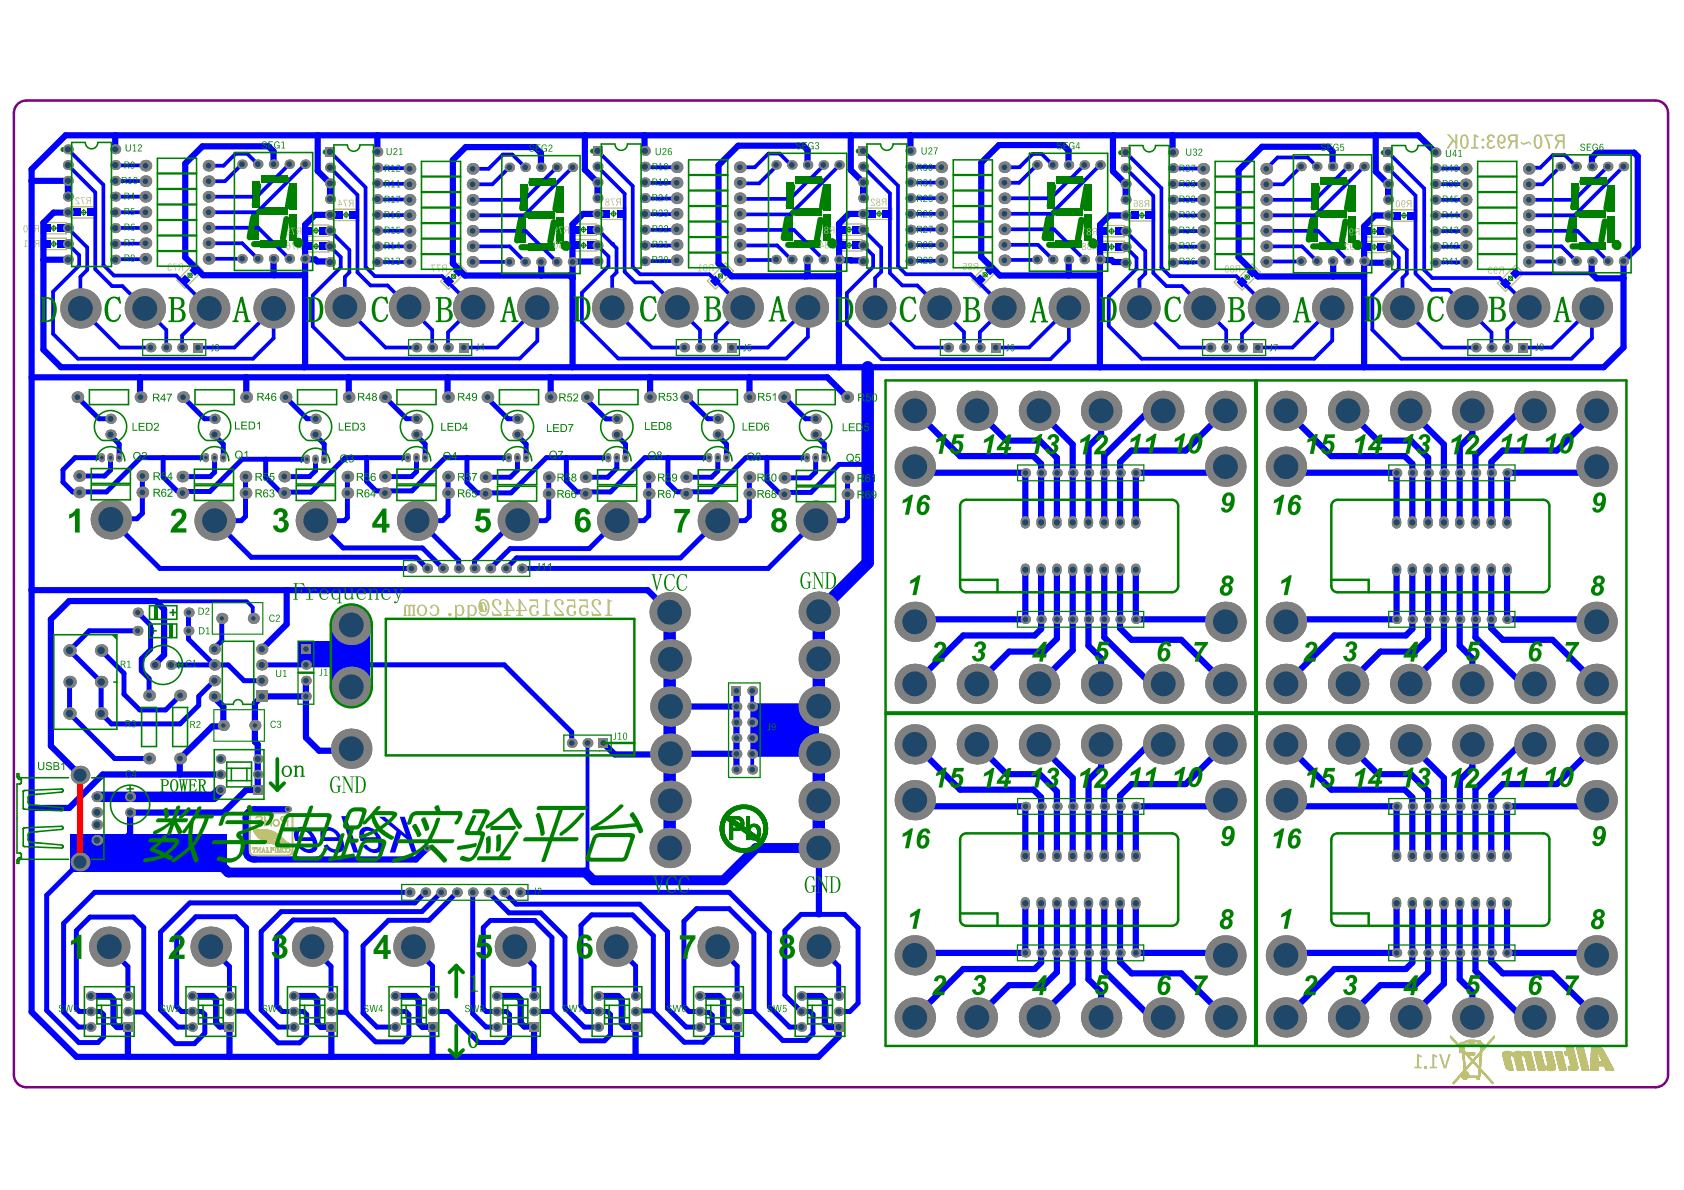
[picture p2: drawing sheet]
<svg xmlns="http://www.w3.org/2000/svg" width="297mm" height="210mm" viewBox="0 0 297 210" stroke-linecap="round" stroke-linejoin="round" font-family="sans-serif">
<g fill="#008000">
<path d="M26.4 111.1h1.2v.3h-1.2z"/>
<path d="M26.9 110.7h.3v1.2h-.3z"/>
<path d="M27.1 106.8h.7v2.5h-.7z"/>
<path d="M44.3 37.6h1.3v4.7h-1.3z"/>
<path d="M44.5 32h1.4v4.7h-1.4z"/>
<path d="M50.9 37.7h1.4v4.7h-1.4z"/>
<path d="M50.9 32.3h1.4v4.7h-1.4z"/>
<path d="M184.5 37.7h1.4v4.7h-1.4z"/>
<path d="M184.7 32.1h1.4v4.7h-1.4z"/>
<path d="M191.2 37.8h1.4v4.8h-1.4z"/>
<path d="M191.2 32.4h1.4v4.7h-1.4z"/>
<path d="M231.1 38h1.3v4.7h-1.3z"/>
<path d="M231.3 32.4h1.4v4.7h-1.4z"/>
<path d="M237.7 38.1h1.4v4.7h-1.4z"/>
<path d="M237.7 32.7h1.4v4.7h-1.4z"/>
<path d="M29.9 107.9h1.2v.3h-1.2z"/>
<path d="M46 36.6h4.8v1.4h-4.8z"/>
<path d="M186.3 36.7h4.7v1.4h-4.7z"/>
<path d="M232.8 37h4.8v1.4h-4.8z"/>
<path d="M29.8 110h.6v2.5h-.6z"/>
<path d="M30.4 107.4h.3v1.3h-.3z"/>
<path d="M45.9 42.3h4.7v1.4h-4.7z"/>
<path d="M46.1 30.9h4.8v1.4h-4.8z"/>
<path d="M186.1 42.4h4.8v1.4h-4.8z"/>
<path d="M186.4 31h4.7v1.4h-4.7z"/>
<path d="M232.7 42.7h4.7v1.4h-4.7z"/>
<path d="M232.9 31.3h4.8v1.4h-4.8z"/>
<path d="M91.4 38.1h1.4v4.7h-1.4z"/>
<path d="M91.7 32.5h1.4v4.7h-1.4z"/>
<path d="M98.1 38.3h1.4v4.7h-1.4z"/>
<path d="M98.1 32.8h1.4v4.8h-1.4z"/>
<path d="M138.5 37.7h1.3v4.7h-1.3z"/>
<path d="M138.7 32.1h1.4v4.7h-1.4z"/>
<path d="M145.1 37.8h1.4v4.8h-1.4z"/>
<path d="M145.1 32.4h1.4v4.7h-1.4z"/>
<path d="M276.8 38h1.4v4.7h-1.4z"/>
<path d="M277 32.4h1.4v4.7h-1.4z"/>
<path d="M283.5 38.1h1.4v4.7h-1.4z"/>
<path d="M283.5 32.7h1.4v4.7h-1.4z"/>
<path d="M93.2 37.1h4.7v1.4h-4.7z"/>
<path d="M140.2 36.7h4.8v1.4h-4.8z"/>
<path d="M278.6 37h4.7v1.4h-4.7z"/>
<path d="M93.1 42.8h4.7v1.4h-4.7z"/>
<path d="M93.3 31.5h4.7v1.3h-4.7z"/>
<path d="M140.1 42.4h4.7v1.4h-4.7z"/>
<path d="M140.3 31h4.8v1.4h-4.8z"/>
<path d="M278.5 42.7h4.7v1.4h-4.7z"/>
<path d="M278.7 31.3h4.7v1.4h-4.7z"/>
</g>
<g fill="none" stroke="#008000" stroke-width=".18">
<path d="M9.5 39.7v1.1M14.2 37.5h1.1M14.8 36.9v1.1M60.5 37.9h1.1M61 37.4v1.1M102.9 40v1M107.7 37.7h1.1M108.2 37.2v1.1M149.8 40v1M154.5 37.7h1.1M155.1 37.2v1.1M200.9 38h1.1"/>
<path d="M201.4 37.4v1.1M247.1 38h1.1M247.7 37.5v1.1M8.9 40.3h1.1M8.9 43h1.1M9.5 42.5v1.1M33.1 48.2l.8 .7M33.9 48.2l-.8 .7M55.2 40.7h1.1M55.2 43.5h1.1M55.7 40.1v1.1M55.8 42.9v1.1"/>
<path d="M79.6 48.4l.8 .7M80.4 48.4l-.8 .7M102.4 40.5h1.1M102.4 43.3h1.1M102.9 42.7v1.1M126.7 48.3l.8 .8M127.5 48.3l-.8 .8M149.2 40.5h1.1M149.2 43.3h1.1M149.8 42.7v1.1M173.4 48.1l.8 .8M174.2 48.1l-.8 .8"/>
<path d="M195.5 40.8h1.1M195.5 43.5h1.1M196.1 40.2v1.1M196.1 43v1.1M219.6 48.5l.8 .8M220.4 48.5l-.8 .8M241.9 40.8h1M241.9 43.6h1.1M242.4 40.3v1.1M242.4 43v1.1M266.1 48.7l.7 .8M266.8 48.7l-.7 .8"/>
<circle cx="14.8" cy="37.5" r=".38"/>
<circle cx="61" cy="37.9" r=".38"/>
<circle cx="108.2" cy="37.7" r=".38"/>
<circle cx="155.1" cy="37.7" r=".38"/>
<circle cx="201.4" cy="38" r=".38"/>
<circle cx="247.7" cy="38" r=".38"/>
<circle cx="9.5" cy="40.3" r=".38"/>
<circle cx="9.5" cy="43" r=".38"/>
<circle cx="33.5" cy="48.6" r=".38"/>
<circle cx="55.7" cy="40.7" r=".38"/>
<circle cx="55.8" cy="43.5" r=".38"/>
<circle cx="80" cy="48.7" r=".38"/>
<circle cx="102.9" cy="40.5" r=".38"/>
<circle cx="102.9" cy="43.3" r=".38"/>
<circle cx="127.1" cy="48.7" r=".38"/>
<circle cx="149.8" cy="40.5" r=".38"/>
<circle cx="149.8" cy="43.3" r=".38"/>
<circle cx="173.8" cy="48.5" r=".38"/>
<circle cx="196.1" cy="40.8" r=".38"/>
<circle cx="196.1" cy="43.5" r=".38"/>
<circle cx="220" cy="48.9" r=".38"/>
<circle cx="242.4" cy="40.8" r=".38"/>
<circle cx="242.4" cy="43.6" r=".38"/>
<circle cx="266.4" cy="49.1" r=".38"/>
</g>
<g fill="none" stroke="#008000" stroke-width=".44">
<circle cx="11.1" cy="26.4" r=".22"/>
<circle cx="57.3" cy="26.8" r=".22"/>
<circle cx="104.5" cy="26.7" r=".22"/>
<circle cx="151.4" cy="26.7" r=".22"/>
<circle cx="197.7" cy="26.9" r=".22"/>
<circle cx="244" cy="26.9" r=".22"/>
</g>
<circle cx="46.9" cy="123" r=".33" fill="none" stroke="#008000" stroke-width=".66"/>
<g fill="none" stroke="#008000" stroke-width=".55">
<circle cx="52.8" cy="43.1" r=".27"/>
<circle cx="100" cy="43.7" r=".27"/>
<circle cx="147" cy="43.3" r=".27"/>
<circle cx="193" cy="43.3" r=".27"/>
<circle cx="239.6" cy="43.5" r=".27"/>
<circle cx="285.4" cy="43.5" r=".27"/>
</g>
<path d="M3.1 18.4l1-.6 .5-.1h287.4a2.19 2.19 0 0 1 2.2 2.2v169.7a2.19 2.19 0 0 1-2.2 2.2h-287.4a2.19 2.19 0 0 1-2.1-2.2v-169.7v-.6z" fill="none" stroke="#800080" stroke-width=".44"/>
<g fill="none" stroke="#c0c073" stroke-width=".18">
<path d="M44.6 146.1h.2M44.6 146.2h.4M44.6 146.3h.7M44.7 146.3h1.8M44.7 146.4h2.3M44.7 146.4h2.6M44.7 146.5h2.9M44.8 146.5l3 .1M44.8 146.6h3.1M44.8 146.6h3.3M44.8 146.7h3.4M44.8 146.8h3.5"/>
<path d="M44.9 146.8h3.5M44.9 146.8l3.6 .1M44.9 146.7h3.2M44.9 146.9h3.6M44.9 146.9h3.7M45 147h.8M45 147.1h.9M45 147h3.7M45.1 147.1l.9 .1M45.1 147.1h.9M45.1 147.2h1M45.1 147.2l1.1 .1"/>
<path d="M45.2 147.3h.1M45.2 147.3h1.2M45.3 147.4h1.2M45.3 147.3h1M45.3 147.4h1.5M45.4 147.5h1.5M45.4 147.5h1.9M45.4 147.5l2 .1M45.4 147.6h2M45.5 147.6h1.8M45.6 147.7h1.6M45.6 147.7h1.4"/>
<path d="M45.6 147.8h1.5M45.6 147.8h2.1M45.8 147.9h2.4M45.9 148h2.3M45.9 147h2.9M45.9 148h2.1M46 147.9h2.2M46 147.1h.5M46.1 148.1h1.8M46.1 148.2h2.9M46.2 147.1h.1M46.2 147.1h.3"/>
<path d="M46.2 148.2h1.7M46.3 148.3h2.6M46.4 148.3l2.4 .1M46.5 147.2h.1M46.5 147.1h.1M46.5 148.4h.1M46.6 148.4h3.8M46.6 147.4h.1M46.6 148.4h2.2M46.6 147.1h2.3M46.6 148.5h3.9M46.7 147.1h2.3"/>
<path d="M46.7 147.1h2.2M46.8 148.5h3.8M46.8 147.2h2.2M46.9 147.2l2.3 .1M46.9 148.6h.1M46.9 148.6h3.8M47 147.3h2.2M47 147.5h.1M47 148.6h.1M47.1 148.6h3.5M47.1 148.6h3.7M47.2 147.4h2.1"/>
<path d="M47.3 148.7h3.6M47.3 147.4h.1M47.3 148.7l3.7 .1M47.4 147.4h.4M47.7 148.8h.3M47.8 147.4l-.3 .1M47.8 147.8h.4M47.9 147.4h1.4M47.9 148.8h2M47.9 147.5h1.5M47.9 148.1h-1.9M48 147.5h1.3"/>
<path d="M48 147.5h1.5M48 147.6h1.5M48.1 148.8h.4M48.1 147.6h1.5M48.2 147.7h1.5M48.3 147.7h.1M48.3 147.8h1.4M48.4 147.8h1.4M48.4 147.7h1.1M48.5 147.9h.3M48.6 147.9h.3M48.7 148.8h.1"/>
<path d="M48.7 147.9h.1M48.7 148h.1M48.7 148.9h.1M48.8 148.8h.4M48.8 147.9h.1M48.8 148.2h.1M48.9 148.9h.1M48.9 147.9h.9M49 147.9h.9M49 148h.9M49.1 147.9h.8M49.1 148h.9"/>
<path d="M49.2 148.1h.8M49.2 148.9h.1M49.3 148.8h.1M49.3 148.1h.8M49.4 148.2h.6M49.4 148.8h.3M49.4 148.2h.8M49.5 148.3h.7M49.5 148.4h.1M49.6 148.3h.7M49.6 148.4h.7M49.7 147.7h.1"/>
<path d="M49.7 148.8h.5M50.1 148.2h.1M50.3 148.8h.1M50.5 148.8h.2M50.6 148.8h.4M50.7 148.9h.3M50.8 148.8h.2M50.8 148.9h.2M50.9 148.9h.1M50.9 149h.1M255.8 182.7l.1 .1M255.8 182.8h.2"/>
<path d="M255.8 182.9h.2M255.8 182.9h.3M255.8 183h.3M255.9 183l.3 .1M255.9 183.1h.3M256 183.1l.3 .1M256 183.2h.3M256.1 183.3h.3M256.2 183.3l.3 .1M256.2 183.4h.3M256.2 183.4l.4 .1M256.3 191.1h.2"/>
<path d="M256.3 191h.3M256.3 183.5h.3M256.3 191.2h.2M256.4 183.6h.3M256.4 190.9h.3M256.4 191.2h.1M256.4 190.8h.4M256.4 183.7h.4M256.5 190.8h.3M256.5 183.7h.3M256.5 183.7l.3 .1M256.6 190.7h.3"/>
<path d="M256.6 183.8h.3M256.6 191h-.4M256.6 190.6h.3M256.6 190.9l-.3 .1M256.6 183.9h.4M256.7 190.5h.3M256.7 183.9h.3M256.7 190.9h-.3M256.7 184h.3M256.8 184h.3M256.8 184.1h.3M256.8 190.4h.3"/>
<path d="M256.8 190.7h-.3M256.9 190.3h.3M256.9 184.2h.3M257 190.2h.3M257 184.2h.3M257 190.6h-.4M257 184.3h.3M257 184.3h.4M257.1 190.5h-.4M257.1 190.1h.3M257.1 190.4l-.3 .1M257.1 184.4h.3"/>
<path d="M257.1 184.4h.4M257.1 190h.4M257.2 190.4h-.4M257.2 184.5h.3M257.2 190.3h-.3M257.2 189.9h.3M257.2 184.5l.4 .1M257.3 189.9h.3M257.3 184.6h.3M257.3 190.2h-.3M257.3 184.6l.3 .1M257.3 189.8h.3"/>
<path d="M257.4 190.1l-.4 .1M257.4 184.7h.3M257.4 189.7h.7M257.4 184.8h.3M257.5 190l-.4 .1M257.5 184.8h.3M257.5 184.2h.7M257.5 184.2h4.3M257.5 184.3h4.3M257.5 185.7h1.1M257.5 185.1h.8M257.5 185.1h.2"/>
<path d="M257.5 185.2h.2M257.5 185.3h.2M257.5 185.4h.2M257.5 185.5h.9M257.5 185.5l1 .1M257.5 185.6h1M257.5 185.7h1M257.5 184.8h.8M257.5 184.9h.8M257.5 185h.8M257.5 190h-.3M257.5 184.1h.8"/>
<path d="M257.5 189.6h.6M257.5 184.4h4.3M257.6 184.4h4.2M257.6 189.5h.5M257.6 183.9h.4M257.6 184.5h.5M257.6 189.5h.6M257.7 184.5h.4M257.7 183.8h.2M257.7 189.7l-.3 .1M257.7 189.4h.6M257.8 189.3h1.2"/>
<path d="M257.8 189.7h.3M257.8 189.8h.3M257.8 185.1h.5M257.8 189.9h.4M257.8 189.9h.3M257.8 190h.5M257.8 185.2h.5M257.8 190h1.2M257.8 189.2h1.1M257.9 189.2h1M257.9 185.2h.4M257.9 190.1h1.1"/>
<path d="M257.9 190.1h1M257.9 189.1h.9M257.9 184.5h.2M257.9 184.6h.2M257.9 184.7h.3M257.9 184.8h.3M257.9 185.3h.4M258 190.2h.9M258 189.1h.8M258 185.3h.3M258 189h.7M258 185.7h.3"/>
<path d="M258 185.8h.3M258 185.4h.3M258 190.2h.8M258 189h.6M258 185.9h.3M258 186h.3M258 190.3h.8M258 186.1h.3M258 186.2h.3M258 186.3h.3M258.1 183.9h.4M258.1 189h.4"/>
<path d="M258.1 186.3h.2M258.1 186.4h.2M258.1 186.4l.2 .1M258.1 186.5h.2M258.1 186.6h.2M258.1 186.7h.2M258.1 186.8h.2M258.1 188.9h.4M258.1 186.9h.2M258.1 187h.2M258.1 187.1h.2M258.1 187.2h.2"/>
<path d="M258.1 187.2h.3M258.1 187.3h.3M258.1 190.3h.6M258.1 183.8h.6M258.1 187.7h.3M258.1 187.8h.3M258.1 188.8h.4M258.1 187.4h.3M258.1 187.5h.3M258.1 187.6h.3M258.2 187.8h.2M258.2 187.9h.2"/>
<path d="M258.2 188h.2M258.2 189.6h.5M258.2 189.7h.5M258.2 190.4h.4M258.2 188.1h.2M258.2 188.2h.2M258.2 188.2h.3M258.2 188.3h.3M258.2 188.8h.3M258.2 189.8h.5M258.2 183.8h3M258.2 184.1h-.7"/>
<path d="M258.2 188.4h.3M258.2 188.5h.6M258.2 188.5h.5M258.2 188.6h.5M258.2 188.7h.4M258.2 189.5h.4M258.3 189.4h-.6M258.3 189.5h.3M258.3 189.9h.3M258.3 189.9h.2M258.3 189.5h.2M258.3 185.7h.3"/>
<path d="M258.3 183.7h.9M258.3 184h-.8M258.3 185.8h.4M258.4 184h-.9M258.4 185.8h1.7M258.5 185.9h1.6M258.5 189.4h.5M258.5 190h2.5M258.5 183.6h2.6M258.5 188.4h.3M258.5 186h1.6M258.6 183.9h-.5"/>
<path d="M258.6 188.8h-.4M258.6 188.7h-.4M258.6 189.4h.4M258.6 189.8l-.4 .1M258.6 186h1.5M258.6 186.1h1.5M258.7 183.6h2.4M258.7 189.9h2.3M258.7 188.3h.3M258.7 189.5h.4M258.7 186.1l.3 .1M258.7 189.6h.4"/>
<path d="M258.7 189.8h2.3M258.7 188.2h.3M258.7 189.7h.4M258.7 185.7h1.4M258.7 185.8h1.4M258.7 186.2h.3M258.8 188.2h.3M258.8 186.2h.3M258.8 183.5h1.7M258.8 188.1h.3M258.8 186.3h.3M258.8 183.8h-.6"/>
<path d="M258.8 186.3h.4M258.9 188.1h.3M258.9 186.3l.3 .1M258.9 188.4h-.3M258.9 188h.3M258.9 188.3h-.3M258.9 186.4h.3M259 186.4l.3 .1M259 183.8h1.1M259 187.9h.3M259 188.2l-.3 .1M259 183.5h1.1"/>
<path d="M259 183.9h1.1M259 184h1.1M259 187.8h.3M259 186.5h.3M259 186.5h.4M259.1 186.6h.3M259.1 186.6h.4M259.1 187.8h.3M259.2 187.7h.3M259.2 186.7h.3M259.2 188h-.3M259.3 186.7h.2"/>
<path d="M259.3 186.8h.3M259.3 187.9l-.3 .1M259.3 187.5h.3M259.3 186.9h.4M259.4 187.8h-.3M259.4 187.5h.3M259.4 186.9h.3M259.4 187h.4M259.5 187h.6M259.5 187h.5M259.5 187.3h.6M259.5 187.3h.5"/>
<path d="M259.6 187.1h.4M259.6 187.2h.4M259.6 187.6h-.3M259.7 187.5h-.4M259.8 187.4h-.4M259.8 187.4h.4M259.9 186.9h.3M259.9 183.7h1.2M259.9 187.5h.3M259.9 186.8h.3M260 186.8h.3M260 187.5h.3"/>
<path d="M260 187.6h.3M260.1 186.7h.2M260.1 187.6l.3 .1M260.1 187.7h.3M260.1 187.3l-.6 .1M260.1 187.7h.4M260.2 187h-.4M260.2 187.8h.3M260.2 186.6h.3M260.2 186.9h-.3M260.2 186.5h.3M260.3 187.8h.2"/>
<path d="M260.3 187.9h.3M260.3 187.9l.4 .1M260.3 186.4h.3M260.4 188h.3M260.4 186.3h.3M260.4 186.7h-.3M260.5 188.1h.2M260.5 188.1h.3M260.5 186.3h.2M260.5 186.6h-.4M260.5 190h.5M260.5 190.1h.5"/>
<path d="M260.5 190.2h.5M260.5 190.3h.5M260.5 190.4h.5M260.5 186.2h.3M260.5 186.5h-.3M260.5 183.8h.7M260.5 188.2h.3M260.6 188.2h.3M260.6 186.4l-.3 .1M260.6 188.2h.6M260.7 183.8h.6M260.7 183.9h.6"/>
<path d="M260.7 183.9h.7M260.7 184h.7M260.7 184.1h.4M260.7 184.2h.4M260.7 188.3h.5M260.7 186h.2M260.7 188.4h.5M260.7 186h.3M260.7 186.3h-.3M260.8 188.4h.4M260.8 188.5h.4M260.8 189.7h.2"/>
<path d="M260.8 185.8h.6M260.8 185.9h.6M260.8 186.2h-.3M260.8 189.4h.3M260.8 189.5h.3M260.8 189.5h.2M260.8 189.6h.2M260.8 188.5h.3M260.8 188.9h.3M260.8 189h.3M260.8 189.1h.3M260.8 189.2h.3"/>
<path d="M260.8 189.3h.3M260.9 188.5l.3 .1M260.9 188.6l.4 .1M260.9 188.7h.4M260.9 188.7h.5M260.9 188.8h.5M260.9 188.8l.6 .1M260.9 186.1l-.4 .1M260.9 188.6h.3M260.9 186.1h-.3M260.9 187.9h.3M260.9 188h.3"/>
<path d="M260.9 188.1h.3M260.9 188.2h.3M260.9 185.7h.5M261 187.7h.2M261 187.8h.2M261 187.6h.2M261 186h-.3M261 187.4h.2M261 187.5h.2M261 185.7h.4M261 190h-2.4M261 186.9h.3"/>
<path d="M261 187h.3M261 187.1h.3M261 187.2h.3M261 187.2h.2M261 187.3h.2M261 185.6h.4M261 185.9h-.3M261 186.6h.3M261 186.7h.3M261 186.8h.3M261.1 186.4h.2M261.1 186.5h.2"/>
<path d="M261.1 186.6h.2M261.1 185.6h.3M261.1 183.7h-2.7M261.1 185.9h.3M261.1 186h.3M261.1 186.1h.3M261.1 186.2h.3M261.1 186.3h.2M261.1 185.5h.3M261.2 185.4h.3M261.2 184.1h.2M261.2 184.1h.3"/>
<path d="M261.2 185.1h.2M261.2 185.1h.5M261.2 185.2h.5M261.2 185.3h.4M261.2 184.8h.2M261.2 184.9h.2M261.2 185h.2M261.2 188.9h.3M261.2 184.6h.3M261.2 184.7h.3M261.2 184.7h.2M261.2 184.2h.3"/>
<path d="M261.2 184.5h.3M261.3 189h.2M261.3 189h.3M261.3 187h-.3M261.4 189.1h.3M261.4 186.2h-.3M261.4 185.7h-.5M261.4 184h-.7M261.4 189.2h.4M261.5 189.2h.3M261.5 185.1h.3M261.5 185.4h-.3"/>
<path d="M261.5 189.3h.4M261.6 189.3h.3M261.6 185.3h-.4M261.6 185h.3M261.6 189.4h.3M261.6 185.2l-.4 .1M261.7 189.4h.3M261.7 184.9h.2M261.7 184.8h.3M261.7 185.2h-.5M261.7 189.5h.3M261.8 189.5h.3"/>
<path d="M261.8 184.8h.2M261.8 189.6h.3M261.8 184.7h.3M261.9 189.6h.3M261.9 184.7h.3M261.9 185h-.4M261.9 189.7h.3M261.9 184.6h.3M261.9 184.9l-.3 .1M262 189.7l.3 .1M262 184.8l-.3 .1M262 189.8h.3"/>
<path d="M262 184.5h.3M262 189.8l.4 .1M262.1 184.7h-.3M262.1 189.9h.3M262.1 184.4h.3M262.2 190h.3M262.2 184.2h.3M262.3 190.1h.3M262.3 184.2h.3M262.3 184.5h-.3M262.4 190.2h.3M262.4 184.1h.3"/>
<path d="M262.4 184.4h-.4M262.4 184.3h-.3M262.5 190.3h.3M262.5 183.9h.3M262.5 184.3h-.3M262.5 190.4h.4M262.6 190.4h.3M262.6 183.8h.3M262.6 184.2h-.3M262.6 190.4l.3 .1M262.6 184.1h-.3M262.7 190.5h.3"/>
<path d="M262.7 183.7h.3M262.7 190.6h.3M262.7 184h-.3M262.7 184h-.2M262.8 190.6h.3M262.8 183.6h.2M262.8 190.7h.3M262.8 183.9h-.3M262.9 190.7h.3M262.9 183.5h.3M262.9 190.8h.3M262.9 190.8h.4"/>
<path d="M263 183.4h.2M263 183.7l-.4 .1M263 190.9h.3M263 183.3h.3M263 183.3h.4M263.1 190.9h.3M263.1 191h.3M263.1 183.6h-.3M263.2 191.1h.2M263.2 183.5h-.3M263.2 183.2h.2M263.2 191.1h.1"/>
<path d="M263.2 183.4l-.3 .1M263.2 191.2h.1M263.2 183.1h.3M263.3 183.3l-.3 .1M263.3 183h.3M263.4 183h.2M263.4 182.9h.2M263.4 183.2h-.3M263.5 182.8h.1M263.5 183.1l-.3 .1M263.6 183l-.4 .1M265.1 185.7h1.7"/>
<path d="M265.1 185.8h1.7M265.1 185.8h1.8M265.1 185.9h1.8M265.1 185.9h5M265.1 186h5M265.1 186.1h5M265.1 186.2h5M265.1 186.3h1.4M265.1 186.3h1.3M265.1 185.7h1.6M265.1 186.4h1.3M265.2 186.5h1.2"/>
<path d="M265.2 185.7h1.5M265.2 186.6h1.2M265.2 186.7h1.2M265.2 185.6h1.4M265.2 186.8h1.2M265.2 186.9h1.3M265.3 186.9h1.2M265.3 187h1.2M265.3 185.6h1.2M265.3 187.1h1.2M265.3 187.2h1.2M265.4 187.2h1.1"/>
<path d="M265.4 187.3h1.1M265.4 187.3h1.2M265.4 185.5h1M265.4 187.4h1.2M265.4 187.5h1.2M265.4 187.6h1.2M265.4 187.6l1.3 .1M265.4 185.5h.9M265.5 187.7h1.2M265.5 187.8h1.2M265.5 187.9h1.2M265.5 188h1.2"/>
<path d="M265.5 188.1h1.2M265.5 188.1h1.3M265.6 188.2h1.2M265.6 188.3h1.2M265.7 188.4h1.1M265.7 185.4h.3M265.7 188.5h1.2M265.8 188.5h1.1M265.9 188.6h1M266 188.7h.9M266.1 188.7h.8M266.2 188.8h.7"/>
<path d="M266.9 186.3h1.5M267 185.8h1.8M267 185.9h3.1M267 185.8h1.7M267 186.4h1.3M267 185.7h1.6M267 185.7h1.7M267.1 186.5h1.2M267.1 185.7h1.5M267.1 186.6h1.2M267.1 185.6h1.4M267.1 186.7h1.2"/>
<path d="M267.2 186.7h1.2M267.2 186.8h1.2M267.2 185.6h1.2M267.2 186.9h1.2M267.2 187h1.2M267.2 187l1.2 .1M267.2 187.1h1.2M267.2 187.2h1.2M267.2 185.5h1.1M267.3 187.2h1.2M267.3 187.3h1.2M267.3 187.4h1.2"/>
<path d="M267.3 187.5h1.2M267.3 187.5h1.3M267.3 185.5h.9M267.4 187.5h1.2M267.4 187.6h1.2M267.4 187.7h1.2M267.4 187.8h1.2M267.4 187.9h1.2M267.4 187.9l1.3 .1M267.5 188h1.2M267.5 188.1h1.2M267.5 188.2h1.2"/>
<path d="M267.5 188.2l1.2 .1M267.5 188.3h1.2M267.5 188.4h1.3M267.6 188.4h1.2M267.6 188.5h1.2M267.6 185.4h.4M267.6 188.6h1.2M267.6 188.7h1.2M267.6 188.7h1.3M267.7 188.8h1.2M268.3 186.3l-1.3 .1M268.7 185.5h1.3"/>
<path d="M268.8 186.3h1.4M268.8 185.6h1.2M268.8 185.7h1.2M268.8 185.8h1.2M268.8 185.8h1.3M268.9 186.3h1.3M268.9 186.4h1.3M269 186.4h1.2M269 186.5h1.2M269 186.6h1.2M269.1 186.7h1.1M269.1 186.7h1.2"/>
<path d="M269.1 186.8h1.2M269.1 186.9h1.2M269.1 187h1.2M269.1 187l1.3 .1M269.2 187.1h1.2M269.2 187.2h1.2M269.2 187.3h1.2M269.2 187.4h1.2M269.2 187.5h1.2M269.2 187.5h1.3M269.3 187.5h1.2M269.3 187.6h1.2"/>
<path d="M269.3 187.7h1.2M269.3 187.8h1.2M269.3 187.8h1.3M269.4 187.9h1.2M269.4 188h1.2M269.4 188.1h1.2M269.4 188.2h1.2M269.4 188.2l1.3 .1M269.4 188.3h1.3M269.5 188.3h1.2M269.5 188.4h1.2M269.5 188.5h1.2"/>
<path d="M269.5 188.6h1.3M269.6 188.7h1.2M269.6 188.8h1.2M270.1 186.2h-5M270.6 185.5h1.2M270.6 185.5l1.2 .1M270.6 185.6h1.2M270.6 185.7h1.2M270.6 185.8h1.3M270.7 185.8h1.2M270.7 185.9h1.2M270.7 186h1.2"/>
<path d="M270.7 186.1h1.2M270.8 186.1h1.1M270.8 186.2h1.1M270.8 186.2h1.2M270.8 186.3h1.2M270.8 186.4h1.2M270.8 186.5h1.2M270.8 186.6h1.3M270.9 186.6h1.2M270.9 186.7h1.2M270.9 186.7l1.2 .1M270.9 186.8h1.2"/>
<path d="M270.9 186.9h1.2M270.9 187h1.3M271 187h1.2M271 187.1h1.2M271 187.2h1.2M271 187.3h1.2M271 187.3h1.3M271.1 187.3h1.2M271.1 187.4h1.2M271.1 187.5h1.2M271.1 187.6h1.2M271.1 187.6l1.2 .1"/>
<path d="M271.1 187.7h1.2M271.1 187.8h1.3M271.2 187.8h1.2M271.2 187.9h1.2M271.2 187.9l1.3 .1M271.2 188h1.3M271.2 188h1.4M271.2 188.1h1.5M271.2 188.1h3.1M271.3 188.2h3.1M271.3 188.3h3.1M271.3 188.4h1.2"/>
<path d="M271.3 188.5h1.2M271.3 188.5l1.3 .1M271.4 188.6h1.2M271.4 188.7h1.2M271.4 188.8h1.2M272.5 185.5h1.2M272.5 185.5l1.2 .1M272.5 185.6h1.2M272.5 185.7h1.3M272.6 188.4h1.7M272.6 185.7h1.2M272.6 185.8h1.2"/>
<path d="M272.6 188.5h1.7M272.6 185.9h1.2M272.6 186h1.2M272.6 186.1h1.3M272.7 188.5h1.6M272.7 186.1h1.2M272.7 186.2h1.2M272.7 186.3h1.2M272.7 186.4h1.2M272.7 186.4h1.3M272.8 188.6h1.5M272.8 186.5h1.2"/>
<path d="M272.8 186.6h1.2M272.8 186.7h1.2M272.8 186.7l1.2 .1M272.8 186.8h1.2M272.8 186.9h1.3M272.9 188.1h1.4M272.9 188.7h1.3M272.9 186.9h1.2M272.9 187h1.2M272.9 187.1h1.2M272.9 187.2h1.2M272.9 188h1.4"/>
<path d="M272.9 188.7h1.2M272.9 187.3h1.2M272.9 187.3h1.3M273 187.3h1.2M273 187.4h1.2M273 188.8h1.1M273 187.5h1.2M273 187.6h1.2M273 188h1.3M273 187.6l1.3 .1M273.1 187.7h1.2M273.1 187.8h1.2"/>
<path d="M273.1 187.9h1.2M273.2 188.8h.8M273.3 188.9h.5M274.3 185.5h1.2M274.3 185.5l1.2 .1M274.3 185.7h1.2M274.3 185.6h1.2M274.3 185.8h1.3M274.4 188.4h-3.1M274.4 185.8h1.2M274.4 185.9h1.2M274.4 186h1.2"/>
<path d="M274.4 186.1h1.2M274.5 186.1h1.1M274.5 186.2h1.1M274.5 186.2h1.2M274.5 186.3h1.2M274.5 186.4h1.2M274.5 186.4l1.2 .1M274.5 186.5h1.2M274.5 186.6h1.3M274.6 186.6h1.2M274.6 186.7h1.2M274.6 186.8h1.2"/>
<path d="M274.6 186.9h1.2M274.6 187h1.2M274.6 187h1.3M274.7 187h1.2M274.7 187.1h1.2M274.7 187.2h1.2M274.7 187.3h1.2M274.7 187.3h1.3M274.8 187.4h1.2M274.8 187.5h1.2M274.8 187.6h1.2M274.8 187.7h1.2"/>
<path d="M274.8 187.8h1.2M274.9 187.8h1.2M274.9 187.9h1.2M274.9 188h1.2M274.9 188.1h1.2M274.9 188.1h1.3M275 188.2h1.2M275 188.3h1.2M275 188.4h1.2M275 188.5h1.2M275 188.5l1.3 .1M275.1 188.6h1.2"/>
<path d="M275.1 188.7h1.2M275.1 188.8h1.2M276 185.5h1.7M276 185.6h1.7M276 185.7h1.7M276 185.8h1.7M276 185.9h1.8M276.1 185.9h1.7M276.1 186h1.7M276.1 186.1h1.7M276.1 186.2h1.7M276.2 184.5h1.2"/>
<path d="M276.2 184.5l1.2 .1M276.2 184.6h1.2M276.2 184.6l1.3 .1M276.3 184.7h1.2M276.3 184.8h1.2M276.3 184.8l1.2 .1M276.3 184.9h1.2M276.3 185h1.2M276.3 185.1h1.3M276.4 185.1h1.2M276.4 185.2h1.2M276.4 185.3h1.2"/>
<path d="M276.4 185.4h1.2M276.5 185.5h1.2M276.5 185.4h1.2M276.6 188.1h1.7M276.6 188.2h1.7M276.7 188.3h1.6M276.7 186.3h1.1M276.7 186.3h1.2M276.7 188.4h1.6M276.7 186.4h1.2M276.7 188.5h1.6M276.7 186.5h1.2"/>
<path d="M276.7 188.6h1.6M276.7 188.7h1.5M276.7 186.6h1.2M276.8 188.7h1.3M276.8 188.8h1.2M276.8 186.7h1.2M276.8 186.7l1.2 .1M276.8 186.8h1.2M276.8 188.1h1.5M276.8 186.9h1.2M276.8 187h1.2M276.9 187.1h1.2"/>
<path d="M276.9 187.2h1.2M276.9 187.3h1.2M276.9 187.4h1.3M277 188h1.3M277 187.5h1.2M277 187.6h1.2M277 187.7h1.2M277 187.8h1.2M277 187.9h1.3M278 184.5h1.2M278 184.6h1.2M278 184.6l1.3 .1"/>
<path d="M278.1 184.7h1.2M278.1 184.8h1.2M278.1 184.8l1.2 .1M278.1 184.9h1.2M278.1 185h1.3M278.2 185.1h1.2M278.2 185h1.2M278.2 185.2h1.2M278.2 185.3h1.2M278.2 185.4h1.2M278.2 185.4h1.3M278.3 188.6l-1.6 .1"/>
<path d="M278.3 185.5h1.2M278.3 185.7h1.2M278.3 185.6h1.2M278.3 185.8h1.2M278.3 185.9h1.3M278.4 185.9h1.2M278.4 186h1.2M278.4 186.1h1.2M278.4 186.2h1.2M278.4 186.2h1.3M278.5 186.3h1.2M278.5 186.4h1.2"/>
<path d="M278.5 186.5h1.2M278.5 186.6h1.2M278.5 186.7h1.3M278.6 186.7h1.2M278.6 186.7l1.2 .1M278.6 186.8h1.2M278.6 186.9h1.2M278.6 187h1.2M278.7 187h1.2M278.7 187.1h1.2M278.7 187.2h1.2M278.7 187.3h1.2"/>
<path d="M278.7 187.4h1.3M278.8 187.5h1.2M278.8 187.6h1.2M278.8 187.7h1.2M278.8 187.8h1.2M278.9 187.8h1.1M278.9 187.9h1.2M278.9 188h1.2M278.9 188.1h1.2M278.9 188.2h1.2M279 188.2h1.2M279 188.3h1.2"/>
<path d="M279 188.4h1.2M279 188.5h1.2M279 188.5l1.2 .1M279 188.6h1.2M279.1 188.7h1.2M279.1 188.8h1.2M280.6 188.1h1.3M280.6 188.2h1.3M280.6 188.3h1.3M280.6 188.4h1.3M280.6 188.5h1.3M280.6 188.6h1.3"/>
<path d="M280.6 188.7h1.4M280.6 188.8h1.4M280.6 187.7h3.5M280.6 187.8h3.5M280.6 187.8h3.6M280.6 187.9h3.6M280.6 187.9h3.7M280.6 188h3.7M280.6 187.5h3.4M280.6 187.6h3.5M280.6 186.6h1.2M280.6 186.7h1.2"/>
<path d="M280.6 186.7h1.3M280.6 186.8h1.3M280.6 186.9h1.3M280.6 187h1.3M280.6 187.1h1.3M280.6 187.2h1.3M280.6 187.2h3.3M280.6 187.3h3.3M280.6 187.3l3.3 .1M280.6 187.4h3.4M280.7 185.9h1.1M280.7 186h1.1"/>
<path d="M280.7 186.1h1.1M280.7 186.2h1.1M280.7 186.3h1.1M280.7 186.4h1.1M280.7 186.5h1.1M280.7 186.6h1.1M280.7 185.7h1.1M280.7 185.8h1.1M280.7 185.3h2.1M280.7 185.3h2.2M280.7 185.4h2.2M280.7 185.5h1.1"/>
<path d="M280.7 185.6h1.1M280.7 184.5h.9M280.7 184.5h1.1M280.7 184.5l1.3 .1M280.7 184.6h1.4M280.7 184.6l1.5 .1M280.7 184.7h1.5M280.7 184.7h1.6M280.7 184.8h1.6M280.7 184.8h1.7M280.7 185.1h2M280.7 185.2h2"/>
<path d="M280.7 185.2h2.1M280.7 184.8l1.8 .1M280.7 184.9h1.8M280.7 184.9l1.9 .1M280.7 185h1.9M281.8 185.5h1.1M281.9 185.5h1.1M281.9 185.6h1.1M281.9 185.7h1.2M281.9 185.7h1.1M282 185.8h1.1M282 185.9h1.1"/>
<path d="M282 185.9h1.2M282.1 186h1.1M282.1 186.1h1.1M282.1 186.1h1.2M282.2 186.2h1.1M282.2 186.3h1.2M282.2 186.3l1.2 .1M282.2 186.4h1.2M282.3 186.4h1.1M282.3 186.5h1.2M282.3 186.6h1.2M282.3 186.6h1.3"/>
<path d="M282.4 186.7h1.2M282.4 186.8h1.2M282.4 186.8h1.3M282.5 186.9h1.2M282.5 187h1.2M282.6 187h1.2M282.6 187.1h1.2M282.6 187.2h1.2M282.6 187.2h1.3M283 188.1h1.3M283 188.2h1.4M283.1 188.2h1.3"/>
<path d="M283.1 188.3h1.3M283.1 188.3h1.4M283.1 188.4h1.4M283.2 188.4h1.3M283.2 188.5h1.3M283.2 188.5h1.4M283.2 188.5l1.4 .1M283.2 188.6h1.4M283.3 188.7h1.4M283.3 188.8h1.4"/>
</g>
<g fill="none" stroke="#c0c073" stroke-width=".22">
<path d="M7.2 39.3h4.5v2h-4.5zM12.5 36.5h4.5v2h-4.5zM53.5 39.7h4.5v2h-4.5zM58.8 36.9h4.5v2h-4.5zM100.7 39.5h4.5v2h-4.5zM106 36.7h4.5v2h-4.5zM147.5 39.5h4.5v2h-4.5zM152.8 36.7h4.5v2h-4.5zM193.8 39.8h4.5v2h-4.5zM199.2 37h4.5v2h-4.5zM240.1 39.8h4.6v2h-4.6zM245.4 37h4.5v2h-4.5z"/>
<path d="M7.2 42h4.5v2h-4.5zM31.2 49.4l3.2-3.1 1.4 1.4-3.2 3.2zM53.5 42.5h4.5v2h-4.5zM77.7 49.6l3.2-3.2 1.4 1.5-3.2 3.1zM100.7 42.3h4.5v2h-4.5zM124.8 49.6l3.2-3.2 1.4 1.4-3.2 3.2zM147.5 42.3h4.5v2h-4.5zM171.5 49.4l3.1-3.2 1.5 1.4-3.2 3.2zM193.8 42.5h4.5v2h-4.5zM217.7 49.8l3.2-3.2 1.4 1.4-3.2 3.2zM240.2 42.6h4.5v2h-4.5zM264.1 50l3.2-3.2 1.4 1.4-3.1 3.2z"/>
</g>
<path d="M44.1 144.2v6M44.8 150.9h6M44.8 143.4h6M51.6 144.3v5.9" fill="none" stroke="#c0c073" stroke-width=".33"/>
<g fill="#c0c073">
<path d="M107.7 35h.7v.1h-.5l.3 1.2h-.1z"/>
<path d="M153.7 35.1l.3-.1 .3 .2v.1l-.1 .1-.1-.3h-.2l-.1 .3 .5 .9h-.7v-.2h.6l-.5-.5z"/>
<path d="M5.1 42.3h.8v.2h-.6l.2 .4 .2 .7h-.2z"/>
<path d="M4.5 42.3l.4 .2-.1 .1-.2-.1v1h.2v.1h-.6v-.1h.3z"/>
<path d="M5.1 39.7h.7v.2h-.6l.3 .4 .1 .7h-.1z"/>
<path d="M30.5 46.5h.7v.1h-.6l.3 .5 .1 .6h-.1z"/>
<path d="M29.6 46.6l.4-.1 .3 .2-.5-.1a.21 .21 0 0 0-.1 .3 .21 .21 0 0 0 .3 .1h.1l-.1 .1a.24 .24 0 0 0-.3 .2 .24 .24 0 0 0 .2 .3 .24 .24 0 0 0 .3-.1h.1l-.2 .2h-.3l-.2-.2v-.3a.14 .14 0 0 0 .2-.1 .14 .14 0 0 0-.2-.2z"/>
<path d="M108.9 35.2l.5-.1v.5h-.3a.23 .23 0 0 1-.3-.2 .23 .23 0 0 1 .1-.2zM108.8 35.1l-.1 .4 .2 .2-.3 .6h.2l.3-.6h.3v.6h.1v-1.3z"/>
<path d="M106.9 35.3a.25 .25 0 0 1 .5 0 .25 .25 0 0 1-.5 0zM106.9 35.9a.25 .25 0 0 1 .5 0 .25 .25 0 0 1-.5 0zM106.9 35.1l-.1 .3 .2 .2-.2 .2v.3l.2 .2 .4-.1 .1-.3-.2-.3 .2-.2v-.2l-.4-.2z"/>
<path d="M155.7 35.2l.5-.1v.5l-.5-.1zM155.6 35.1l-.1 .3 .3 .3-.3 .6h.1l.3-.6h.3v.6h.1v-1.3z"/>
<path d="M154.7 35.3a.21 .21 0 0 1 .4 0 .21 .21 0 0 1-.4 0zM154.7 35.9a.25 .25 0 0 1 .5 0 .25 .25 0 0 1-.5 0zM154.6 35.1v.3a.15 .15 0 0 1 .2 .2 .15 .15 0 0 1-.2 .1l-.1 .3a.36 .36 0 0 0 .6 .3 .36 .36 0 0 0-.1-.7l.3-.2-.1-.3-.3-.1z"/>
<path d="M6.3 42.5l.5-.1v.5l-.5-.1zM6.1 42.5v.3l.2 .2-.2 .6h.1l.3-.6h.3v.6h.1v-1.3h-.5z"/>
<path d="M6.2 39.9l.5-.1v.5l-.4-.1zM6.1 39.9l-.1 .2 .3 .3-.3 .6h.2l.2-.6h.3v.6h.2v-1.3h-.6z"/>
<path d="M4.3 39.9h.1a.4 .4 0 0 1 .3 .2 .4 .4 0 0 1 0 .4 .26 .26 0 0 1-.2 .4 .27 .27 0 0 1-.2-.5zM4.3 39.8l-.2 .6a.37 .37 0 0 0 .2 .5 .37 .37 0 0 0 .5-.1l.1-.6a.4 .4 0 0 0-.2-.4 .4 .4 0 0 0-.4 0z"/>
<path d="M31.6 46.7l.5-.1v.4h-.4zM31.5 46.6v.4l.2 .1-.3 .6h.2l.3-.6h.2v.6h.2v-1.2h-.5z"/>
</g>
<g fill="none" stroke="#c0c073" stroke-width=".18">
<path d="M44.6 149.5v.3v-.3h.5v.3v-.3M44.7 150.4h.3M44.8 149.5v.9M44.9 149.5v.9M45.3 149.5h.2M45.4 149.5v.9l.4-.8M45.8 150.4h.2M45.9 149.5v.9M46 149.5h-.2l-.4 .8M46.1 150.4h.3M46.3 150.1h.4M46.5 149.7l-.3 .7 .3-.9 .2 .9"/>
<path d="M46.6 150.4h.2M47 149.5h.3M47 150.4h.3M47.1 149.5v.9M47.4 150.4v-.3v.3h.6M47.7 149.5h.3M47.8 149.5v.9M47.9 149.5v.9M48.3 149.5h.5M48.3 149.5l-.2 .2 .2 .3M48.3 150h.3M48.5 150.4h.3"/>
<path d="M48.6 149.5v.9M48.9 149.5h.1M48.9 150.4h.2M49 149.5v.9M49 149.5l.3 .9 .3-.9v.9M49.5 150.4h.2M49.7 149.5h-.2l-.2 .7M50.1 149.5h.1M50.1 150.4h.1M50.1 149.5a.45 .45 0 0 0-.3 .4 .45 .45 0 0 0 .3 .5M50.1 149.5a.48 .48 0 0 0 0 .9M50.2 149.5l.1 .1"/>
<path d="M50.2 149.5a.45 .45 0 0 1 .2 .4 .45 .45 0 0 1-.2 .5M50.3 149.7l.1 .3M50.4 150.2l-.2 .2M50.6 149.5v.3zM50.6 150.2l.3 .2M50.9 149.5l-.3 .2M50.9 149.5a.44 .44 0 0 1 .3 .4 .44 .44 0 0 1-.3 .5M50.9 149.5a.47 .47 0 0 1 0 .9"/>
</g>
<g fill="none" stroke="#c0c073" stroke-width=".28">
<path d="M45.1 144.3a.63 .63 0 0 1 .6-.3 .63 .63 0 0 1 .6 .4l-.2 .3-.6 .2a.41 .41 0 0 0-.3 .3 .41 .41 0 0 0 .1 .4 .77 .77 0 0 0 1-.1M46.7 144.8h1.1M46.7 144v1.7M47.8 144v1.7M50.2 144.8l-.6 .9M50.7 144.8l-.9-.1-.2-.2 .1-.3 .3-.2h.7v1.7"/>
<circle cx="48.7" cy="145.1" r=".55"/>
</g>
<g fill="#c0c073">
<path d="M98.5 40h.8v.1h-.6l.2 .5 .2 .6h-.2z"/>
<path d="M123.4 46.6l.4 .2v.1l-.3-.1v.9h.3v.2h-.7v-.2h.3z"/>
<path d="M144.5 40.1l.4-.1 .3 .2h-.2l-.3-.1-.1 .1 .1 .2 .3 .1v.1l-.4 .1v.4l.6-.1-.4 .2a.34 .34 0 0 1-.4-.3 .34 .34 0 0 1 .3-.3 .3 .3 0 0 1-.2-.5z"/>
<path d="M169.8 46.4h.7v.7h-.1a.24 .24 0 0 0-.4 0 .24 .24 0 0 0 .1 .3 .24 .24 0 0 0 .3 0l.1 .1-.2 .1-.4-.1v-.5l.2-.2 .3 .2v-.2l-.1-.3h-.5z"/>
<path d="M190.8 40.2h.7v.2h-.6l.4 1.1h-.2z"/>
<path d="M253.9 185.9h.3l.7 2.2 .6-2.2h.4l-.8 2.5h-.4z"/>
<path d="M252.7 185.9l.8 .3v.3l-.5-.2v1.9h.5v.2h-1.3v-.2h.5z"/>
<path d="M251.3 188h.4v.4h-.4z"/>
<path d="M249.9 185.9l.9 .3-.1 .3-.4-.2v1.9h.4v.2h-1.2v-.2h.4z"/>
<path d="M262.6 47.1l.4-.1 .2 .2v.1h-.1l-.3-.2-.1 .2v.2l.3 .1v.1a.27 .27 0 0 0-.4 0 .27 .27 0 0 0 .1 .4 .27 .27 0 0 0 .4-.1l.1 .1-.2 .2h-.3l-.2-.2v-.4l.3-.1-.3-.1z"/>
<path d="M14.3 34.8h.7v.1h-.6l.4 1.1h-.2z"/>
<path d="M13.4 34.9l.1-.1a.36 .36 0 0 1 .5 .3h-.1l-.2-.2-.2 .1 .6 1h-.8v-.1h.6l-.6-.7z"/>
<path d="M51.5 42.8h.7v.1h-.6l.4 1.1h-.2z"/>
<path d="M51.4 40.2h.7v.1h-.6l.4 1.1h-.2z"/>
<path d="M50.5 40.2h.6v.7l-.2-.1a.25 .25 0 0 0-.3 .1 .25 .25 0 0 0 .1 .3 .25 .25 0 0 0 .3-.1l.1 .1-.2 .2-.4-.1v-.6l.2-.1 .3 .1v-.1v-.3h-.5z"/>
<path d="M77 46.7h.7v.1h-.5l.3 1.1h-.1z"/>
<path d="M76.1 46.7h.7v.1h-.6l.4 1.1h-.2z"/>
<path d="M60.6 35.2h.7v.2h-.6l.4 1.1h-.2z"/>
<path d="M237.2 42.9h.4l.2 .2 .1 .1h-.2v-.2h-.2l-.2 .2 .6 .9h-.7v-.1h.5l-.5-.6z"/>
<path d="M237.3 40.3l.4 .1v.1l-.2-.1v1h.2v.1h-.6v-.1h.2z"/>
<path d="M107.2 105.6l.4 .3h.4v.2h-.5v2.2l.5 .1v.2h-1.3v-.2h.3l.2-.1z"/>
<path d="M104.5 105.9l.2-.1a.79 .79 0 0 1 .9 0 .79 .79 0 0 1 .3 .9h-.1a.27 .27 0 0 1-.3-.2 .27 .27 0 0 1 .2-.3 .51 .51 0 0 0-.8-.3 .51 .51 0 0 0-.1 .8l1.2 1.5 .1 .4h-1.7l-.1-.8h.2l.3 .5h1l-1.4-1.5v-.5z"/>
<path d="M102.2 105.7h1.4l.1 1.6h-.2a.55 .55 0 0 0-.7-.3 .55 .55 0 0 0-.3 .8l.1 .3a.44 .44 0 0 0 .4 .4 .44 .44 0 0 0 .4-.4v-.3a.29 .29 0 0 1 .4 .1 .29 .29 0 0 1 0 .4l-.1 .1a.95 .95 0 0 1-1.5-.4 .95 .95 0 0 1 .9-1.3l.4 .3-.1-1h-1.2z"/>
<path d="M100 105.7h1.4l.1 1.6h-.2a.55 .55 0 0 0-.7-.3 .55 .55 0 0 0-.3 .8l.1 .3a.45 .45 0 0 0 .4 .4 .45 .45 0 0 0 .4-.3v-.2a.26 .26 0 0 1 .3-.3 .26 .26 0 0 1 .1 .5l-.2 .3a.96 .96 0 0 1-1.4-.5 .96 .96 0 0 1 .8-1.3l.3 .1 .2 .2-.1-1h-1.2z"/>
<path d="M98 105.9l.1-.1a.77 .77 0 0 1 1 0 .77 .77 0 0 1 .2 .9 .27 .27 0 0 1-.4-.2 .27 .27 0 0 1 .2-.3 .51 .51 0 0 0-.8-.2 .51 .51 0 0 0-.1 .7l1.2 1.5 .1 .4h-1.7l-.1-.8h.2l.1 .3 .2 .2h1l-1.3-1.5a.87 .87 0 0 1 .1-.9z"/>
<path d="M96.2 105.6l.4 .3h.4v.2h-.4l-.1 .1v2l.1 .2h.4v.2h-1.3v-.2h.4l.1-.1z"/>
<path d="M93.4 105.7h1.5v1.6h-.2l-.2-.2a.59 .59 0 0 0-.7 0 .59 .59 0 0 0-.1 .8l.1 .2a.46 .46 0 0 0 .4 .4 .46 .46 0 0 0 .5-.3l-.1-.1a.26 .26 0 0 1 .1-.3 .26 .26 0 0 1 .4 0 .26 .26 0 0 1-.1 .4 .92 .92 0 0 1-1.3 .3 .92 .92 0 0 1-.3-1.2 .74 .74 0 0 1 .6-.6 .74 .74 0 0 1 .7 .3v-1h-1.3z"/>
<path d="M86.9 105.9l.2-.1a.79 .79 0 0 1 1 0 .79 .79 0 0 1 .2 .9h-.1a.27 .27 0 0 1-.2-.2 .27 .27 0 0 1 .1-.3 .53 .53 0 0 0-.8-.2 .53 .53 0 0 0 0 .8l1.1 1.4 .1 .4h-1.6l-.1-.8h.1l.3 .5h1l-1.3-1.5-.1-.5z"/>
<path d="M76 106.8h.1a.96 .96 0 0 1 1.4 .9 .96 .96 0 0 1-1.5 .7l-.2-.4 .1-.1a.64 .64 0 0 0 .9 .5 .64 .64 0 0 0 .3-.9l-.1-.4a.37 .37 0 0 0-.5-.3 .37 .37 0 0 0-.2 .5h-.3a.31 .31 0 0 1 0-.5z"/>
<path d="M71.4 106.8l.4-.2 .3 .3 .2-.2 .2-.1 .3 .3v-.3l.5 .1v.2h-.2v1.5h.2v.2h-.7v-.2h.2v-1.4a.2 .2 0 0 0-.3-.1 .2 .2 0 0 0-.1 .2v1.3h.1v.2h-.6v-.2h.2l-.1-1.4a.19 .19 0 0 0-.3-.1 .19 .19 0 0 0-.1 .2v1.3h.2v.2h-.7v-.2h.2z"/>
<path d="M272.4 23.7h1.5v.3h-1.1l.5 1.1 .2 1.1h-.4l-.2-1.1-.5-1.1z"/>
<path d="M268.2 25.1l.2-.1a.64 .64 0 0 0 1 0 .59 .59 0 0 1 .7 .4l-.1 .1a.48 .48 0 0 0-.9-.1 .59 .59 0 0 1-.9-.3z"/>
<path d="M262.4 23.9l.1-.1a.79 .79 0 0 1 1.2 .4l-.3 .1a.4 .4 0 0 0-.4-.3 .4 .4 0 0 0-.4 .4 .4 .4 0 0 0 .5 .4h.2v.2h-.2a.47 .47 0 0 0-.6 .4 .47 .47 0 0 0 .4 .5 .47 .47 0 0 0 .5-.3l.4 .1a.76 .76 0 0 1-1.2 .5 .76 .76 0 0 1 .1-1.3l-.1-.1a.58 .58 0 0 1-.2-.9z"/>
<path d="M260 23.7h.2l.6 .3v.3l-.5-.2v1.8h.5v.3h-1.3v-.3h.5z"/>
<path d="M255.2 23.7h.4l1.1 1.3v-1.3h.4v2.5h-.4v-.9l-.3-.3-.9 1.2h-.4l1-1.5z"/>
<path d="M99.8 42.7h.5v.4h-.3a.23 .23 0 0 1-.2-.1 .23 .23 0 0 1 0-.3zM99.6 42.7v.3l.2 .2-.3 .6h.2l.3-.6h.3v.6h.1v-1.2h-.5z"/>
<path d="M98.8 42.9a.22 .22 0 0 1 .4 0 .22 .22 0 0 1-.4 0zM98.7 43.5a.25 .25 0 0 1 .5 0 .25 .25 0 0 1-.5 0zM98.7 42.7l-.1 .2 .3 .3-.3 .2a.36 .36 0 0 0 .3 .5 .36 .36 0 0 0 .4-.3 .36 .36 0 0 0-.2-.4l.2-.2v-.3l-.3-.1z"/>
<path d="M97.9 42.8a.36 .36 0 0 1 .4 .1 .36 .36 0 0 1 0 .4l-.1 .3a.26 .26 0 0 1-.3 0 .26 .26 0 0 1-.1-.3zM97.8 42.7l-.1 .6a.4 .4 0 0 0 .1 .5 .4 .4 0 0 0 .5-.1l.1-.6a.38 .38 0 0 0-.2-.5 .38 .38 0 0 0-.4 .1z"/>
<path d="M99.7 40.1h.5v.4h-.3a.23 .23 0 0 1-.2-.1 .23 .23 0 0 1 0-.3zM99.5 40.1v.3l.3 .2-.3 .6h.1l.3-.6h.3v.6h.1v-1.2h-.5z"/>
<path d="M97.7 40.3a.27 .27 0 0 1 .5 0 .27 .27 0 0 1-.5 0zM97.7 40.1l-.1 .6a.43 .43 0 0 0 .2 .4 .43 .43 0 0 0 .5 0l-.1-.1-.3 .1-.2-.4v-.1l.3 .2 .3-.1v-.3l-.1-.3-.3-.1z"/>
<path d="M125.2 46.8l.5-.1v.4h-.5zM125.1 46.7l-.1 .3 .3 .3-.3 .6h.1l.3-.6h.3v.6h.1v-1.3z"/>
<path d="M124.2 46.9a.21 .21 0 0 1 .4 0 .21 .21 0 0 1-.4 0zM124.2 47.5a.25 .25 0 0 1 .5 0 .25 .25 0 0 1-.5 0zM124.1 46.7v.3a.15 .15 0 0 1 .2 .2 .15 .15 0 0 1-.2 .1l-.1 .3a.36 .36 0 0 0 .6 .3 .36 .36 0 0 0-.1-.7l.3-.2-.1-.3-.3-.1z"/>
<path d="M146.6 42.8l.5-.1v.4h-.4zM146.5 42.7l-.1 .3 .3 .2-.3 .6h.2l.2-.6h.3v.6h.2v-1.2h-.5z"/>
<path d="M145.6 42.9a.25 .25 0 0 1 .5 0 .25 .25 0 0 1-.5 0zM145.6 43.5a.26 .26 0 0 1 .5 0 .26 .26 0 0 1-.5 0zM145.5 42.7v.2a.2 .2 0 0 1 .2 .3 .2 .2 0 0 1-.2 .1v.4l.2 .1h.4l.1-.4a.2 .2 0 0 1-.2-.2 .2 .2 0 0 1 .2-.2v-.2l-.2-.2z"/>
<path d="M144.8 42.7l.4 .7h-.4zM144.7 42.6v.8h-.2v.1h.2v.3h.1v-.3h.5v-.1l-.4-.8z"/>
<path d="M146.5 40.2l.6-.1v.4l-.5-.1zM146.4 40.1v.3l.2 .2-.3 .6h.2l.2-.6h.4v.6h.1v-1.2z"/>
<path d="M145.5 40.3a.25 .25 0 0 1 .5 0 .25 .25 0 0 1-.5 0zM145.5 40.9a.26 .26 0 0 1 .5 0 .26 .26 0 0 1-.5 0zM145.4 40.1v.3l.2 .2-.2 .2v.3l.5 .1 .2-.2v-.3l-.2-.1 .2-.2v-.3l-.2-.1z"/>
<path d="M171.9 46.6l.5-.1v.4h-.3a.22 .22 0 0 1-.2-.1 .22 .22 0 0 1 0-.2zM171.8 46.5l-.1 .3 .3 .2-.3 .6h.1l.3-.5h.3v.5h.1v-1.2z"/>
<path d="M170.9 46.7a.21 .21 0 0 1 .4 0 .21 .21 0 0 1-.4 0zM170.9 47.3a.25 .25 0 0 1 .5 0 .25 .25 0 0 1-.5 0zM170.8 46.5v.3l.2 .2-.2 .1-.1 .3 .2 .2a.35 .35 0 0 0 .5-.1 .35 .35 0 0 0-.2-.5l.3-.2a.36 .36 0 0 0-.3-.4 .36 .36 0 0 0-.4 .1z"/>
<path d="M192.9 43l.5-.1v.5h-.3a.22 .22 0 0 1-.2-.1 .22 .22 0 0 1 0-.3zM192.8 43v.3l.2 .2-.3 .6h.2l.2-.6h.3v.6h.2v-1.3h-.5z"/>
<path d="M191.9 43.2a.25 .25 0 0 1 .5 0 .25 .25 0 0 1-.5 0zM191.9 43.8a.26 .26 0 0 1 .5 0 .26 .26 0 0 1-.5 0zM191.9 42.9l-.1 .3 .2 .2-.2 .2v.3l.3 .2h.3l.1-.4-.2-.3 .2-.1v-.3l-.2-.2z"/>
<path d="M191 43.2a.21 .21 0 0 1 .4 0 .21 .21 0 0 1-.4 0zM190.9 43.8a.3 .3 0 0 1 .6 0 .3 .3 0 0 1-.6 0zM190.9 42.9l-.1 .3 .3 .2-.3 .2v.3l.3 .2h.3l.2-.4-.3-.3 .2-.1v-.3l-.2-.2z"/>
<path d="M192.8 40.4h.5v.4h-.2a.22 .22 0 0 1-.3-.1 .22 .22 0 0 1 0-.3zM192.7 40.4v.4l.2 .1-.3 .6h.2l.2-.6h.3v.6h.2v-1.3z"/>
<path d="M191.8 40.6a.25 .25 0 0 1 .5 0 .25 .25 0 0 1-.5 0zM191.8 41.2a.25 .25 0 0 1 .5 0 .25 .25 0 0 1-.5 0zM191.7 40.4v.2l.2 .2-.2 .1v.3a.38 .38 0 0 0 .4 .3 .38 .38 0 0 0 .3-.4 .24 .24 0 0 1-.2-.2 .24 .24 0 0 1 .2-.3l-.2-.4z"/>
<path d="M202.1 35.5l.5-.1v.4h-.3a.23 .23 0 0 1-.3-.1 .23 .23 0 0 1 .1-.2zM201.9 35.4v.3l.2 .2-.3 .6h.2l.3-.6h.3v.6h.1v-1.2z"/>
<path d="M201.1 35.6a.21 .21 0 0 1 .4 0 .21 .21 0 0 1-.4 0zM201 36.2a.26 .26 0 0 1 .5 0 .26 .26 0 0 1-.5 0zM201 35.4l-.1 .3 .3 .2-.3 .2v.2l.1 .2 .3 .1a.32 .32 0 0 0 .4-.3 .32 .32 0 0 0-.3-.4l.2-.2v-.3l-.4-.1z"/>
<path d="M200 35.4v.1h.1a.22 .22 0 0 1 .3-.1 .22 .22 0 0 1 .1 .3l.1 .2-.4-.2-.2 .3v.4l.2 .2 .3-.1 .1-.2v-.7a.37 .37 0 0 0-.6-.2zM200 36.1a.3 .3 0 0 1 .6 0 .3 .3 0 0 1-.6 0z"/>
<path d="M218.1 47l.5-.1v.4h-.3a.23 .23 0 0 1-.2-.1 .23 .23 0 0 1 0-.2zM218 46.9l-.1 .3 .3 .3-.3 .5h.2l.2-.5h.3v.5h.2v-1.2z"/>
<path d="M217.1 47.1a.25 .25 0 0 1 .5 0 .25 .25 0 0 1-.5 0zM217.1 47.7a.25 .25 0 0 1 .5 0 .25 .25 0 0 1-.5 0zM217.1 46.9l-.1 .3 .2 .2-.2 .2v.3l.2 .2 .4-.1a.31 .31 0 0 0 .1-.4 .31 .31 0 0 0-.3-.2l.3-.2-.1-.3-.2-.1z"/>
<path d="M216.1 47.2a.3 .3 0 0 1 .6 0 .3 .3 0 0 1-.6 0zM216.1 47v.5a.38 .38 0 0 0 .1 .5 .38 .38 0 0 0 .5-.1l-.3 .1-.2-.4v-.2l.2 .2 .3-.1v-.6l-.3-.1z"/>
<path d="M264.6 47.2l.5-.1v.5h-.3a.22 .22 0 0 1-.2-.1 .22 .22 0 0 1 0-.3zM264.5 47.1l-.1 .3 .3 .3-.4 .6h.2l.3-.6h.3v.6h.1v-1.3z"/>
<path d="M263.5 47.4a.3 .3 0 0 1 .6 0 .3 .3 0 0 1-.6 0zM263.5 47.1v.6a.41 .41 0 0 0 .1 .5 .41 .41 0 0 0 .6-.1h-.5l-.1-.4 .2 .1 .3-.1v-.6l-.2-.1z"/>
<path d="M15.4 35l.5-.1v.4h-.5zM15.3 34.9l-.1 .3 .3 .2-.3 .6h.1l.3-.6h.3v.6h.2v-1.2h-.6z"/>
<path d="M52.6 43l.5-.1v.4h-.5zM52.4 42.9v.3l.3 .2-.3 .6h.1l.3-.6h.3v.6h.1v-1.2h-.5z"/>
<path d="M50.5 42.9l.2 .1a.3 .3 0 0 1 .3 0 .3 .3 0 0 1 .1 .4l-.2-.2-.3 .1-.1 .4 .1 .2 .3 .1 .2-.1 .1-.7-.2-.4zM50.6 43.6a.26 .26 0 0 1 .5 0 .26 .26 0 0 1-.5 0z"/>
<path d="M52.5 40.3h.5v.4h-.3a.23 .23 0 0 1-.2-.1 .23 .23 0 0 1 0-.3zM52.4 40.3l-.1 .3 .3 .2-.3 .6h.1l.3-.6h.3v.6h.2v-1.3z"/>
<path d="M78.1 46.9l.6-.1v.4h-.5zM78 46.8v.4l.2 .1-.3 .6h.2l.3-.6h.3v.6h.1v-1.2h-.6z"/>
<path d="M61.7 35.4l.5-.1v.5l-.5-.1zM61.5 35.4v.3l.3 .2-.3 .6h.1l.3-.6h.3v.6h.2v-1.3h-.6z"/>
<path d="M59.9 35.3l.3 .8h-.3zM59.8 35.2v.9h-.2v.1h.2v.3h.1v-.3l.5-.1-.4-.9z"/>
<path d="M239.2 43.1l.5-.1v.4h-.4zM239.1 43l-.1 .3 .3 .2-.3 .6h.2l.2-.6h.3v.6h.2v-1.2h-.7z"/>
<path d="M238.3 43.1a.24 .24 0 0 1 .4 0 .24 .24 0 0 1-.1 .4 .24 .24 0 0 1-.4-.2zM238.2 42.9l-.1 .4 .1 .6 .2 .2h.3l.1-.1-.1-.1-.3 .1-.2-.5 .2 .2 .3-.1 .1-.5-.3-.2z"/>
<path d="M239.2 40.4h.5v.4h-.3a.23 .23 0 0 1-.3-.1 .23 .23 0 0 1 .1-.3zM239 40.4v.3l.2 .2-.3 .6h.2l.3-.6h.3v.6h.1v-1.3z"/>
<path d="M238.1 40.7a.27 .27 0 0 1 .5 0 .27 .27 0 0 1-.5 0zM238.1 40.4l-.1 .7a.39 .39 0 0 0 .2 .4 .39 .39 0 0 0 .5-.1h-.4l-.2-.4 .4 .1 .2-.2-.1-.5-.2-.2z"/>
<path d="M248.3 35.6l.5-.2v.5l-.5-.1zM248.2 35.4l-.1 .3 .3 .2-.3 .7h.1l.3-.6h.3v.6h.2v-1.3z"/>
<path d="M247.3 35.7a.28 .28 0 0 1 .5 0 .28 .28 0 0 1-.5 0zM247.3 35.4l-.1 .7a.39 .39 0 0 0 .2 .4 .39 .39 0 0 0 .5-.1h-.5l-.1-.3v-.2l.2 .2h.3l.1-.3-.1-.4-.2-.1z"/>
<path d="M246.4 35.5l.2-.1 .2 .2v.6a.25 .25 0 0 1-.3 .3 .25 .25 0 0 1-.2-.4zM246.3 35.4l-.1 .7a.38 .38 0 0 0 .1 .4 .38 .38 0 0 0 .5 0l.2-.6a.4 .4 0 0 0-.2-.5 .4 .4 0 0 0-.4 0z"/>
<path d="M91.8 106.3l.9 1.3h-.9zM91.5 105.6v2h-.5v.2h.5v.6h-.4v.2h1.2v-.2h-.4l-.1-.6h1.2v-.2l-1.3-2z"/>
<path d="M89.6 106.3l.9 1.3h-.9zM89.3 105.6v2h-.5v.2h.5v.5l-.1 .1h-.3v.2h1.2v-.2h-.4l-.1-.6h1.2v-.2l-1.3-2z"/>
<path d="M84.6 106l-.2 1a.82 .82 0 0 0 .7 1l.1-.3 .1 .2a.4 .4 0 0 0 .5 0 .4 .4 0 0 0 .1-.5l-.2-.7a.47 .47 0 0 0-.7-.4l-.2-.1a.69 .69 0 0 1 .8-.3 .69 .69 0 0 1 .4 .8v.6a.92 .92 0 0 1-.7 1.1l-.4-.1-.3-.4-.2 .1 .1 .1a.97 .97 0 0 0 1.1 .6 .97 .97 0 0 0 .7-1.1v-.7a1.08 1.08 0 0 0-1.5-1.1zM85.1 106.4l.2 .1 .2 .6a.44 .44 0 0 1-.1 .7l-.2-.4z"/>
<path d="M82.5 106.7v2.3l-.3 .1v.2h.9v-.2h-.3v-.7l.3 .2 .7-.1 .3-.5v-.5a.79 .79 0 0 0-.5-.8 .79 .79 0 0 0-.8 .2zM82.9 107a.61 .61 0 0 1 .7 .1 .61 .61 0 0 1 .2 .7 .5 .5 0 0 1-.4 .6 .5 .5 0 0 1-.6-.3z"/>
<path d="M80.3 106.7v2.3l-.3 .1v.2h.9v-.2h-.3v-.7l.3 .2 .7-.1 .3-.5v-.5a.79 .79 0 0 0-.5-.8 .79 .79 0 0 0-.8 .2zM80.7 107a.62 .62 0 0 1 .7 .1 .62 .62 0 0 1 .2 .7 .5 .5 0 0 1-.4 .6 .5 .5 0 0 1-.6-.3z"/>
<path d="M74 107a.63 .63 0 0 1 .8 .1 .63 .63 0 0 1 .2 .8 .57 .57 0 0 1-.7 .5 .57 .57 0 0 1-.4-.8zM73.7 107l-.2 .5 .2 .8 .4 .3 .4 .1 .5-.2 .3-.5v-.7l-.3-.4a.91 .91 0 0 0-1.3 .1z"/>
<path d="M274.7 24.2l.2-.2h.7v.8h-.5a.43 .43 0 0 1-.4-.2 .43 .43 0 0 1 0-.4zM274.5 23.9a.65 .65 0 0 0 .3 1.1l-.6 1.2h.4l.5-1.1h.5v1.1h.4v-2.5h-.9z"/>
<path d="M271.1 24a.54 .54 0 0 1 .5 .2 .54 .54 0 0 1 .1 .6v.3a.79 .79 0 0 1-.3 .9l-.3-.1-.2-.3v-.9zM270.8 23.9l-.3 1.1a1.02 1.02 0 0 0 .8 1.3l.4-.1 .2-.3 .2-1a1.09 1.09 0 0 0-.8-1.2z"/>
<path d="M266.4 24.2l.3-.2h.6v.8h-.5a.43 .43 0 0 1-.4-.2 .43 .43 0 0 1 0-.4zM266.1 23.9a.67 .67 0 0 0 .4 1.1l-.6 1.2h.3l.6-1.1h.5v1.1h.4v-2.5h-.9z"/>
<path d="M264.7 24a.53 .53 0 0 1 .5 .4 .53 .53 0 0 1-.1 .6h-.1a.51 .51 0 0 1-.6-.3 .51 .51 0 0 1 .2-.6zM264.3 24l-.2 1a1.01 1.01 0 0 0 1 1.2l.4-.3-.3-.2a.42 .42 0 0 1-.5 .2 .42 .42 0 0 1-.2-.5l-.1-.4a.69 .69 0 0 0 1 .1 .69 .69 0 0 0 .1-.9 .68 .68 0 0 0-.5-.5 .68 .68 0 0 0-.7 .3z"/>
<path d="M261.3 24.5v.4h.5v-.4zM261.3 25.8v.4h.5v-.4z"/>
<path d="M258 24.2a.45 .45 0 0 1 .6-.1 .45 .45 0 0 1 .1 .6v.4a.67 .67 0 0 1-.4 .9l-.2-.2-.2-.3zM257.7 24l-.2 1a.97 .97 0 0 0 .9 1.2l.5-.4 .2-.9a.91 .91 0 0 0-.9-1.2z"/>
<circle cx="79.4" cy="108.4" r=".3"/>
</g>
<path d="M44.1 150.1l.2 .6 .5 .2M44.8 143.4l-.5 .3-.2 .5M50.8 143.4l.5 .3M51.4 143.7l.2 .6M51.6 150.2l-.2 .4-.6 .3" fill="none" stroke="#c0c073" stroke-width=".33"/>
<path d="M12 37.5h-.1M13.5 37.5h.1M20.3 26.3h.1" fill="none" stroke="#00f" stroke-width="1.1"/>
<path d="M20.3 34.7h.1M20.3 29.1l.1 .1M20.3 37.4v.1M20.4 40.2h-.1M20.4 45.7l-.1 .1" fill="none" stroke="#00f" stroke-width=".66"/>
<circle cx="22.6" cy="186.4" r=".55" fill="#00f"/>
<path d="M31.3 86.7h.9M24.3 108h.1M37.8 117.3h.1M54 117.3h-.1" fill="none" stroke="#00f" stroke-width=".88"/>
<path d="M53.7 48.5l.1 .2M58.1 46.1l.1 .1M53.8 64.6l-.1 .2M27.4 117.1v.2M76.3 186.4h.1" fill="none" stroke="#00f" stroke-width="1.1"/>
<path d="M66.6 37.9h.1M66.6 35.1v.1M66.6 32.3v.1M72.1 32.4l.1 .1M72.2 35.2h.1M72.2 37.9v.1M66.6 46.2h.1M72.2 46.2h.1M27.5 106v.1M44.6 109l.1 .1" fill="none" stroke="#00f" stroke-width=".66"/>
<circle cx="83.4" cy="46.2" r=".33" fill="#00f"/>
<g fill="none" stroke="#00f" stroke-width="1.1">
<path d="M105.4 37.7h.1M107 37.7h.1M113.7 26.5v.1M152.3 37.7h-.1M153.8 37.7h.1M160.6 26.6h.1M198.6 38h-.1M100.5 48.6l.5 .5v-.5M101 46.2h.1M101 46.1v.1M105.4 46.1h-.1M150 45.9h.1"/>
<path d="M152.1 45.9l.1 .2M196.1 45.9l.3 .3M198.4 46.2l.1 .1M118.3 132.9l-.2 .2M118.3 132.9v.1M118.3 124.6h.1M129.9 133h.1M129.9 124.6h.1M216.4 141.7l-.6 .5M94.2 186.3l.1 .1M112.1 186.4h.1"/>
</g>
<g fill="none" stroke="#00f" stroke-width=".66">
<path d="M113.7 37.7l.1 .1M113.7 35h.1M136.9 29.1v.3M145.2 29.1v.1M148 29.1v.1M160.6 35h.1M160.6 37.7h.1M206.9 35.2h.1M206.9 32.4v.1M206.9 38h.1M212.2 32.5h.1M212.2 35.2h.1"/>
<path d="M212.2 38h.1M105.4 40.5h.1M113.8 46.1h-.1M136.9 45.8l-.1 .1M145.2 45.7v.1M160.6 40.5h.1M160.7 46l-.1 .1M182.9 45.8h-.1M207 43.5l-.1 .1M207 46.3h-.1M212.2 46.2l-.1 .1M212.2 43.5h.1"/>
<path d="M223.4 46.1v.1M229.5 46.1h-.1M144.4 132.9h.1"/>
</g>
<circle cx="232.3" cy="29.4" r=".33" fill="#00f"/>
<path d="M240.6 48.4v.4M240.6 46.1l.5 .2" fill="none" stroke="#00f" stroke-width="1.1"/>
<circle cx="244.8" cy="43.6" r=".33" fill="#00f"/>
<path d="M258.5 32.5h.1M258.5 35.2h.1M258.5 38h.1M9.4 51.4v7.5M248.1 48.3l-.7 .7M258.5 46.2l-.1 .1M258.5 43.5h.1M269.7 46.1v.1" fill="none" stroke="#00f" stroke-width=".66"/>
<path d="M12 45.8h.1M280.8 46.1h-.1" fill="none" stroke="#00f" stroke-width="1.1"/>
<path d="M11.1 82.9v2.2M14.1 152h.1M13.5 177.9l.5 .5" fill="none" stroke="#00f" stroke-width=".88"/>
<circle cx="13.7" cy="70.1" r=".44" fill="#00f"/>
<path d="M20.3 31.9h.1M14 45v1.9M15.4 43.6v4M20.4 43h-.1" fill="none" stroke="#00f" stroke-width=".66"/>
<path d="M21 78.3v2.4M17.7 178.4l.6 .5v4M22.6 178.4v.1" fill="none" stroke="#00f" stroke-width=".88"/>
<path d="M22.9 143.3v3.8M20 176.3v4.2l.7 .7" fill="none" stroke="#00f" stroke-width="1.1"/>
<circle cx="22.9" cy="140.5" r=".55" fill="#00f"/>
<path d="M24.9 116.2v2.1M25.4 178.5h.1" fill="none" stroke="#00f" stroke-width=".88"/>
<path d="M24.7 70l.1 .1" fill="none" stroke="#00f" stroke-width="1.1"/>
<circle cx="25.5" cy="54.4" r=".33" fill="#00f"/>
<g fill="none" stroke="#00f" stroke-width=".88">
<path d="M37.8 76.6v.2M55.7 76.6v.2M28.8 80.7v3.4M37.8 80.7v2.6M43.3 91.1l-.7 .7M46.9 81v3.2M55.7 81v2M33.2 108v3.3M37.8 114.3v.2M54 114.5v2.8M31.2 177.6l.8 .8M35.6 178.4l.5 .5v3.4"/>
<path d="M40.5 178.4h.1M48.8 177.5l1 .9M51.8 178.4h.1M53.6 178.4l.5 .5v3.8M58.4 178.4l.1 .2"/>
</g>
<path d="M53.9 45.8l-.1-.2v3.1M55.6 45.8l.4 .3M31.8 133.8l-.1 2.8M37.8 122.8v.3M45 124v4M53.9 122.8l.1 7.3M44.8 151.6h.3M38.1 176.3v4.1M56 176.3v4.2M40.4 181.1l.1 .1M58.1 181.1v.1" fill="none" stroke="#00f" stroke-width="1.1"/>
<path d="M44.6 107.1v1.9" fill="none" stroke="#00f" stroke-width=".66"/>
<circle cx="61" cy="178.6" r=".44" fill="#00f"/>
<path d="M66.6 29.6l.1 .1M72.1 29.7l.1 .1M60.1 45.3v1.9M66.6 40.7h.1M72.2 40.7h.1M102.6 51.6v5.2" fill="none" stroke="#00f" stroke-width=".66"/>
<g fill="none" stroke="#00f" stroke-width=".88">
<path d="M73.5 76.6v.2M91.3 76.6v.2M64.7 80.7v4.2M73.5 80.7v2.5M73.6 91.8h.3M80.9 98.8v1.5M82.4 80.7v4.4M91.3 80.7v2.2M99.9 80.7v4.2M71.6 178.4l.5 .5v3.8l-1 1.1M89.4 178.4l.5 .5v4M94.2 178.4h.1"/>
<path d="M102.5 177.5l.9 .9M107.2 178.4l.5 .5v3.6l-1.1 1.1"/>
</g>
<path d="M101 46.2v2.4M73.9 176.3v4.2M91.8 176.3v4.1M76.3 181.1v.1M94.1 181.1l.1 .1" fill="none" stroke="#00f" stroke-width="1.1"/>
<circle cx="108" cy="54.3" r=".33" fill="#00f"/>
<path d="M107.3 45.2v1.8" fill="none" stroke="#00f" stroke-width=".66"/>
<circle cx="108" cy="43" r=".33" fill="#00f"/>
<path d="M109.7 176.3v4.2" fill="none" stroke="#00f" stroke-width="1.1"/>
<circle cx="108.9" cy="91.8" r=".44" fill="#00f"/>
<path d="M108.8 76.7v.1M108.8 80.7v1.9M114.4 91l-.8 .8M112.2 178.3l-.1 .1" fill="none" stroke="#00f" stroke-width=".88"/>
<path d="M113.7 29.4l.2 .1M113.7 32.2l.1 .1M108.8 43.8v4.3M113.7 40.5h.1" fill="none" stroke="#00f" stroke-width=".66"/>
<path d="M112.1 181.1v.1" fill="none" stroke="#00f" stroke-width="1.1"/>
<circle cx="118.1" cy="108" r=".55" fill="#00f"/>
<path d="M126.6 76.6v.2M117.8 80.7v4.5M126.6 80.7v2.4M132.2 91.1l-.8 .7M125.1 178.6l.5 .5v3.2M130 178.4h.1" fill="none" stroke="#00f" stroke-width=".88"/>
<path d="M132.2 70v.1M129.9 124.6v5.6M129.9 133v2.8M127.5 176.3v4.2" fill="none" stroke="#00f" stroke-width="1.1"/>
<circle cx="131" cy="54.2" r=".33" fill="#00f"/>
<g fill="none" stroke="#00f" stroke-width=".88">
<path d="M145.4 78.3v2.4M25.1 84v6.5M43.3 84.1v7M114.4 84.2v6.8M132.2 84.2v6.9M149.5 84.3v6.9l-.6 .6M26.6 110.3v4.3M33.2 111.3v1.4M17.8 120.3v5.6M100.8 129.1v2M83.4 157.4v21.4M11.2 162.9v15.6"/>
<path d="M13.5 164.2v13.7M22.6 170.5v5.2M25.4 163.6v14.9M31.2 165.1v12.5M40.5 170.5v5.2M48.8 165.2v12.3M58.4 170.5v5.2M61 164.4v14.2M76.3 170.4v5.3M85.2 163.6v14.3M94.2 170.4v5.3M102.5 163.2v14.3"/>
<path d="M112.1 170.4v5.3M117.7 164.4v13.5M120.6 162.5v15M130 170.4v5.3M135.7 164.5v13.1M138.4 164.1v11.4M142.9 178.4l.5 .5v3.4l-1.2 1.2M147.9 170.4v5.3M151.4 163.7v13.3M89.9 182.9l-1.1 1"/>
</g>
<g fill="none" stroke="#00f" stroke-width="1.1">
<path d="M12 31.9v2.8M20.3 23.9v2.4M53.8 39.7v5.9M56 23.9v6.3M58.2 32.3v2.8M101 39.6v6.6M103.2 23.9v6M105.4 32.2v2.8M113.7 23.9v2.6M126.7 29.2v17.3M142.4 26.5v2.6M150.1 23.9v6.1"/>
<path d="M152.2 32.2v2.8M160.6 23.9v2.7M194 39.6v25.2M196.3 23.9v6.3M198.5 32.4v2.8M218.5 30v15.4M240.6 39.9v8.5M242.7 23.9v6.4M244.8 32.4v2.8M280.8 27.8v1.6M53.8 48.7v15.9M101 49.1v15.7"/>
<path d="M142.4 45.8v2.5M194 45.8l.1 .1M240.6 48.8v16M280.7 46.1v2.1M24.7 66.6v3.4M132.2 66.6v3.4M189.2 78.4v13.7M192 78.7v13.4M194.2 72.5v4M254.7 78.4v13.7M180.9 83.4v8.7M200.3 83.4v8.7"/>
<path d="M216.4 82.9l-.6 .5M251.9 80.8v11.3M263.1 81.5l-.1 10.6M265.8 83.4v8.7M9 109.2v22.4M28.9 107.5v8M180.9 100.5v8.7M189.2 100.5v14.2M192 100.5v13.4M194.2 116.1v4.5M200.3 100.5v8.7M251.9 100.5v12.2"/>
<path d="M254.7 100.5v14.2M263 100.5v10.3M265.8 100.5v8.7M45 128v2.8M54 120v2.8M129.9 121.9v2.7M129.9 130.2v2.8M189.2 137.2v13.8M192 137.6v13.4M194.2 131.3v4M251.9 139.6v11.4M254.7 137.2v13.8"/>
<path d="M180.9 142.2v8.8M180.9 159.3v8.8M189.2 159.3v14.2M192 159.3v13.4M200.3 142.2v8.8M200.3 159.3v8.8M251.9 159.3v12.2M254.7 159.3v14.2M263 159.3v10.4M263.1 140.3l-.1 10.7M265.8 142.2v8.8M265.8 159.3v8.8"/>
<path d="M91.2 175.7l.6 .6M109 175.7l.7 .6M126.9 175.7l.6 .6M144.8 175.7l.7 .6v4.2M194.2 175v4.5M22.6 181.2v5.2M40.5 181.2v5.2M58.5 181.2v5.2M76.3 181.2v5.2M94.2 181.2v5.1M112.1 181.2v5.2M130 181.2v5.1"/>
</g>
<g fill="none" stroke="#00f" stroke-width=".66">
<path d="M18.2 32.6v14.1M63.1 34.4v13.7M64.5 33v14.1M110.2 34.2v13.7M111.6 32.8v14.3M157 34.1v14.1M158.4 32.8v14.2M160.6 32.2h.1M160.6 29.4h.1M203.4 34.5v13.7M204.9 33.2v14M206.9 29.7h.1"/>
<path d="M212.2 29.7v.1M249.7 34.5v13.8M251.2 33.2v14.4l1.4 1.4M258.5 29.7v.1M269.8 29.6l-.1 .2M14.2 48.8v5.6M29.3 58.2v3.1M32.1 59.2v2.1M60.8 48.9v5.2M76.2 58.2v3.1M79 58.6v2.7M108 48.8v5.5"/>
<path d="M123.5 58.2v3.1M142.5 54.2v5.2M149.4 51.7v5.5M154 45.1v2M154.4 49v5.3M155.4 43.7v4.2M160.7 43.2l-.1 .1M170 58.6v2.7M195.6 52.3v5.2M200.5 45.5v1.9M201 49.3v5M206.9 40.8h.1"/>
<path d="M212.2 40.7v.1M216.3 58.3v3M218.1 48.7l1.2 1.2M219.1 58.9v2.4M247.4 49v5.3M248.1 44.1v4.2M258.5 40.7v.1M263.1 58.7v2.6M265.9 58.1v3.2M280.8 54.2v5.5"/>
</g>
<circle cx="5.6" cy="104.1" r=".55" fill="#00f"/>
<path d="M12.8 86.8h1.2M19.7 91.5h4.5M12.8 153.4h.1M34.5 161.7h7.1M37.2 167v.2" fill="none" stroke="#00f" stroke-width=".88"/>
<path d="M9.5 37.5h2.4M12 37.5h1.5M21.8 148.2h-4.7l-.2 .2" fill="none" stroke="#00f" stroke-width="1.1"/>
<path d="M25.6 29.2h.1M25.6 34.7h.1M25.7 37.4h-.1M19.8 50.5h1.8M25.7 45.6l-.1 .1M25.7 40.2h-.1" fill="none" stroke="#00f" stroke-width=".66"/>
<circle cx="38.9" cy="139.3" r=".55" fill="#00f"/>
<path d="M37.8 117.3h2.5" fill="none" stroke="#00f" stroke-width=".88"/>
<path d="M34.9 61.3h6.5" fill="none" stroke="#00f" stroke-width=".66"/>
<circle cx="36.8" cy="45.6" r=".33" fill="#00f"/>
<g fill="none" stroke="#00f" stroke-width=".66">
<path d="M36.8 29.2h2.6M83.4 32.5h3.4M119.3 35l.1 .1M119.4 37.8h.1M135.5 27.1h2M139.5 29.1h.2M160.6 37.7h5.4M160.6 35h5.4M166 35h.1M166 37.7h.1M182.2 27.1h1.5M223.4 32.5h2.9"/>
<path d="M253.2 35.2h.1M253.2 32.4v.1M253.2 38h.1M269.7 32.5h2.4M61.6 48.1l-.8 .8M65.4 50.4h3M108.8 48.1l-.8 .7M119.4 46v.1M130.5 45.9h.1M155.4 47.9l-1 1.1M159.2 50.4h2.6M166 45.9l-5.3 .1"/>
<path d="M166 40.4l-5.4 .1M182.8 45.8l-5.6 .1M202 48.3l-1 1M205.7 50.5h2.8M252.5 51.1h3M253.3 43.5l-.1 .1M253.3 46.3h-.1M275.2 46.1h.1M115 61.3h5.7M221.9 61.3h6.1M268.6 61.3h5.1M43.5 106.1l1.1 1"/>
<path d="M132.7 132.9v.1M103.6 153.5l-.3 .4"/>
</g>
<g fill="none" stroke="#00f" stroke-width="1.1">
<path d="M5.6 29.9v2M55.6 37.9h4.2M152.3 37.7h1.5M200.2 38h-4.5M206.8 26.8l.1 .1M234.2 25.9l.9 .8M242.5 38h3.9M246.4 38h.1M48.2 48.4l.2 .1M56 46.1h2.1M95.4 46.2h.1M142.4 48.3l-.4 .4h5.7l.3-.2"/>
<path d="M150.1 45.9h2M196.4 46.2h2M235.1 46.1l.1 .1M240.6 48.4l-.4 .4M241.1 46.3h3.7M280.7 48.2l.9 .9M177.6 77.7h5.8M161.4 119.8h.8M178 114.9h6.1M226.8 119.8h.9M43.4 139.3h2.1M45 130.8l.5 .5"/>
<path d="M132.7 124.6h.1M144.4 124.6h.1M268.1 131.3h2.6M281.8 141.7l-.5 .5M123.4 175.7h3.5M141.4 175.7h3.4M268.5 179.5h2.2M130 186.3l.1 .1"/>
</g>
<path d="M103.7 70.3v.4M66.3 86.6h1.6M84.2 86.9h1.4M101.8 86.8h1.5M119.4 86.7h1.6M137.4 86.9h1M46.2 117.3h.1M55 167v.1M72.9 167v.1M90.8 167h.1" fill="none" stroke="#00f" stroke-width=".88"/>
<circle cx="5.6" cy="31.9" r=".55" fill="#00f"/>
<path d="M13.2 80.7l-2.1 2.2M14.1 152l-1.3 1.4M11.2 178.5l2.7 2.7M19.3 167v.2l3.3 3.3" fill="none" stroke="#00f" stroke-width=".88"/>
<path d="M9.5 37.5l-1.8 1.8M7.7 45.8h4.3M7.7 61.7l3.1 3.1M12.2 106l-3.2 3.2M9 131.6l5.1 5.1M14.4 151.8l-.3 .2M20.7 181.2h1.9" fill="none" stroke="#00f" stroke-width="1.1"/>
<path d="M12 43l2 2M15.4 47.6l-1.2 1.2" fill="none" stroke="#00f" stroke-width=".66"/>
<circle cx="17.1" cy="140.5" r=".55" fill="#00f"/>
<path d="M19.7 91.5l-.2 .1M17.8 114.7l4.1 4.1M17.8 125.9l1.9 1.8" fill="none" stroke="#00f" stroke-width=".88"/>
<circle cx="19.5" cy="91.6" r=".44" fill="#00f"/>
<path d="M17.5 73.9h2M19.5 76.6v.2M36.1 73.9h1.7M39.4 78.3v2.4M19.5 80.7v2.2l-1 1.1M37.8 83.3l-.7 .8M31.8 122.7l-2.6 2.5M35.1 122.8v1.6M28.3 178.1l3.1 3.1M37.2 167.2l3.3 3.3" fill="none" stroke="#00f" stroke-width=".88"/>
<path d="M25.6 31.9l.1 .1M36.8 32h2.9M41.5 27.1l-2.1 2.1M16.8 47.5l3 3M18.2 46.7l1.9 1.9M25.5 54.4l3.8 3.8M25.7 42.9l-.1 .1" fill="none" stroke="#00f" stroke-width=".66"/>
<path d="M34.7 47.4l1.1 1.1M27.5 106.1l1.4 1.4M28.9 115.5l-1.5 1.6M37.8 123.1l1.6 1.6v3.3l-.2 .1h-1.8M38.1 180.4l.7 .7h1.6" fill="none" stroke="#00f" stroke-width="1.1"/>
<path d="M39.1 152.7l1.2 1.2" fill="none" stroke="#00f" stroke-width="1.8"/>
<circle cx="43.5" cy="178.4" r=".44" fill="#00f"/>
<path d="M54.2 73.9h1.5M57.2 78.3v2.7M55.7 83l-1.1 1.1M60.9 80.7h3.8M46.1 178.1l3 3.1M49.6 160.8l-3.5 3.5M55 167.1l3.4 3.4M61 178.6l5.3 5.2M64 178.7l2.5 2.5M72.9 167.1l3.4 3.3" fill="none" stroke="#00f" stroke-width=".88"/>
<g fill="none" stroke="#00f" stroke-width="1.1">
<path d="M47.4 25.8l.8 .9v2.3M55.6 37.9l-1.8 1.8M56 30.2l2.2 2.1M48.2 45.6v2.8M53.9 45.8h1.7M43.4 70v.1M61.5 70v.1M45.5 133.9v2.7M46.2 122.8l-1.2 1.2M46.2 122.8h.1M62 132.1l-.4 .3M44.9 142.7h5.9"/>
<path d="M56 180.5l.6 .6h1.5M73.9 180.5l.6 .6h1.8"/>
</g>
<path d="M43.6 27.1l1.9 1.9M55.2 52.1v5.5M58.2 43.5l1.9 1.8M61.6 44.1v4M63.1 48.1l2.3 2.3M64.5 47.1l1.6 1.6" fill="none" stroke="#00f" stroke-width=".66"/>
<circle cx="75.3" cy="149.6" r=".55" fill="#00f"/>
<g fill="none" stroke="#00f" stroke-width="1.1">
<path d="M82.2 25.9l-2.3 2.3M94.3 25.9l1.1 1.1v2.5M102.8 37.7l-1.8 1.9M130.2 25.7l-3.5 3.5M79.9 46.5l2.1 2.1M95.5 46.2v2.4M126.7 46.5l2.3 2.2M78.9 70l.1 .1M97.1 70v.1M114.7 70l-.1 .1M75.3 149.6l-1.9 2M144.4 149.6h.1"/>
<path d="M91.8 180.4l.7 .7h1.6M109.7 180.5l.6 .6h1.8M127.5 180.5l.7 .7h1.8M145.5 180.5l.6 .7h1.8M147.9 181.2h.1M147.9 181.2v1.7"/>
</g>
<g fill="none" stroke="#00f" stroke-width=".88">
<path d="M71.7 73.9h1.8M75 78.3v2.4M86 70.1v.1M89.6 73.9h1.7M92.8 78.3v2.4M103.5 70.1l.2 .2M106.9 73.9h1.9M110.3 78.4v2.3M124.9 73.9h1.7M128.1 78.3v2.4M73.4 98.3l2 2M73.5 83.2l-.9 .9"/>
<path d="M83.7 98.9v1.4M90.8 91.8h.5M91.1 98.4l-1.8 1.9M91.3 82.9l-1.3 1.3M108.8 82.6l-1.6 1.6M126.6 83.1l-1.1 1.1M135.3 80.7v4.1M143.9 91.8h5M83.4 178.8l2.3 2.4M85.2 177.9l.6 .5M86.5 162.4l-1.3 1.2M87.6 178.4h1.8"/>
<path d="M89.8 161h5.6M90.8 167l3.4 3.4M97.4 178.4l5 5.2M99.7 177.8l3.4 3.4M104.3 161.4l-1.8 1.8M105.5 178.4h1.7M108.7 167l3.4 3.4M115.2 178.3l5.5 5.5M117.7 177.9l3.3 3.3M120.6 177.5l.9 .9M123.6 178.6h1.5M126.6 167l3.4 3.4"/>
<path d="M133 178.4l5.1 5.1M135.7 177.6l3.6 3.6M141.3 161.3h7.7M141.4 178.4h1.5M144.5 167l3.4 3.4M125.6 182.3l-1.5 1.5"/>
</g>
<g fill="none" stroke="#00f" stroke-width=".66">
<path d="M83.4 29.8h2.8M88.7 27.3h1.7l2.2 2.2M119.3 29.5l.1 .1M119.3 32.3h.1M135.5 27.1l-2.4 2.4M136.9 29.4l-3 2.9M137.5 27.1l2 2M72.1 54.1l4.1 4.1M83.5 54.2l-4.5 4.4M89.9 43.5l2.7 2.7M105.4 43.3l1.9 1.9M108 43l.8 .8"/>
<path d="M110.2 47.9l1.8 1.9M111.6 47.1l1.3 1.3M119.4 40.5v.1M125.1 48.4l1.2 1.1M131 54.2l-4.7 4.8M137.1 43.3l2.7 2.7M94.8 60.2l-3.1 3M132.7 124.6v5.6M132.7 133v2.8"/>
</g>
<path d="M118.1 116.3h.2M118.1 141.3h.2M144.4 141.2h.1" fill="none" stroke="#00f" stroke-width="2.2"/>
<circle cx="143.9" cy="91.8" r=".44" fill="#00f"/>
<g fill="none" stroke="#00f" stroke-width=".88">
<path d="M19.5 76.8l1.5 1.5M37.8 76.8l1.6 1.5M55.7 76.8l1.5 1.5M73.5 76.8l1.5 1.5M91.3 76.8l1.5 1.5M108.8 76.8l1.5 1.6M126.6 76.8l1.5 1.5M142.1 73.9h1.8M143.9 76.6v.2M11.1 85.1l1.7 1.7M28.8 84.1l2.5 2.6M46.9 84.2l2.6 2.6"/>
<path d="M64.7 84.9l1.6 1.7M82.4 85.1l1.8 1.8M99.9 84.9l1.9 1.9M117.8 85.2l1.6 1.5M135.3 84.8l2.1 2.1M143.9 80.7v2.5l-1.1 1.1M21.9 118.8v3.7M26.3 119.7v3M39.1 109.1v3.9l-1.3 1.3M12.3 120.3v5.6M37.8 120.1l-2.7 2.7M12.8 153.4l-4.6 4.5"/>
<path d="M75 157.4l-1.8 1.9M77.8 157.4l-3.4 3.4M88.9 157.4l2.1 2.1M8.2 178.2l5.7 5.7M25.4 178.5l5.5 5.6M28.3 164.4v13.7M43.5 163.6v14.8l5.6 5.5M46.1 164.3v13.8M64 166.8v11.9M79 178.4l5.5 5.5M97.4 165.4v13M99.7 165.3v12.5"/>
<path d="M115.2 165v13.3M133 164.6v13.8M18.3 182.9l-1 1M36.1 182.3l-1.8 1.8M54.1 182.7l-1.2 1.2"/>
</g>
<g fill="none" stroke="#00f" stroke-width="1.1">
<path d="M7.7 39.3v6.5M32.7 28.8v16.6M66.6 23.9v2.9M79.9 28.2v18.3M141.7 25.7l.7 .8M148 39.4v1.1M187.5 25.6l1 .9v2.6M196.3 30.2l2.2 2.2M235.1 26.7v2.7M242.5 38l-1.9 1.9M242.7 30.3l2.1 2.1M281.7 26.9l-.9 .9"/>
<path d="M288.2 26.9l.7 .7M148 43.3v2.5M148 45.8v2.7M148 45.8l.1 .1M173.1 45.3l1.9 1.9M188.5 45.8v2.8M235.2 46.2v2.6M288.9 43.5l-2.5 2.6v3M43.4 66.6v3.4M61.5 66.6v3.4M78.9 66.6v3.4M97.1 66.6v3.4"/>
<path d="M114.7 66.6v3.4M199.6 79.5l-2 2v1.9M257.5 78.7v4.7M259.7 72.5v4M268.1 72.5h2.6M182.3 80.5l1.3 1.3v1.6M186.4 80.8v2.6M194.8 80.3v3.1M249.1 81.8v1.6M260.3 80.3v3.1M281.8 82.9l-.5 .5M50.6 104.1v6l-4.4 4.4"/>
<path d="M183.6 109.2v1.8l-1.1 1.1M194.8 109.2v3.2M197.6 109.2v1.6M215.7 109.2l.4 .5M249.1 109.2v1.8M254.7 114.7l-6 5.9M257.5 113.9l2.2 2.2v4.5M260.3 109.2v3.2M281.2 109.2l.4 .5M5.6 139.7v2.8M45.5 131.3v2.6M45.5 136.6v2.7"/>
<path d="M54 130.1l2.3 2.3M106.4 131.1l2 2M177.6 136.6h5.8M259.7 135.3l-2.2 2.3M268.5 120.6h2.2M22.9 147.1l-1.1 1.1M43.3 144.3v5.9M144.4 149.6v11.7M183.6 140.6v1.6M249.1 140.6v1.6M19.4 175.7l.6 .6M37.5 175.7l.6 .6"/>
<path d="M55.3 175.7l.7 .6M73.2 175.7l.7 .6M161.4 178.6h.8M178 173.8h6.1M183.6 168.1v1.7l-1.1 1.1M186.4 168.1v3.4M194.8 168.1v3.2M197.6 168.1v1.6l2 2M215.7 168.1l.4 .4M226.8 178.6h.9M249.1 168.1v1.7M251.9 171.5l-2.3 2.3"/>
<path d="M257.5 168.1v4.6M260.3 168.1v3.2M281.2 168.1l.4 .4M147.9 182.9l-3.5 3.5"/>
</g>
<g fill="none" stroke="#00f" stroke-width=".66">
<path d="M16.8 33.9v13.6M51 29l-5.7 5.7M105.4 29.4l4.8 4.8M105.4 26.6l6.2 6.2M160.6 32.2h5.4M160.7 29.4l5.3 .1M182.2 27.1l-2.4 2.4h-2.6M182.9 29.1l-3.1 3.1h-2.6M225.4 27.8l-2 2M230.7 27.8l1.6 1.6M253.2 29.7h.1M273.9 27.4l-2.2 2.2h-1.9"/>
<path d="M276 27.4l2 2M9.4 58.9l4.3 4.4M12 40.2l3.4 3.4M14 46.9l-4.6 4.5M45.6 40.2l5.4 5.4M48.3 59.7l-3.7 3.6M60.1 47.2l-4.9 4.9M105.5 40.5l2.5 2.5M126.3 59v2.3M126.3 49.5l4.7 4.7M152.2 43.3l1.8 1.8M166 43.2h-5.3"/>
<path d="M171.2 48.4l1.5 1.5M177.2 43.2h5.9M198.5 43.6l2 1.9M202 44.2v4.1M203.4 48.2l2.3 2.3M204.9 47.2l1.5 1.5M212.3 54.3l4 4M242.1 52.1v6.1M244.8 43.6l1.9 1.8v2M253.2 40.8h.1M258.7 54.2l4.4 4.5M269.7 54.2l-3.8 3.9"/>
<path d="M275.4 43.5l2.6 2.6M103.6 131.1v22.4M132.7 121.9v2.7M132.7 130.2v2.8"/>
</g>
<path d="M38.9 139.3l-1.2 1.2M17.1 140.5h5.8" fill="none" stroke="#00f" stroke-width="1.9"/>
<path d="M118.1 108v16.6M118.1 133.1v16.5M144.4 132.9v16.7" fill="none" stroke="#00f" stroke-width="2.2"/>
<circle cx="144.4" cy="149.6" r="1.09" fill="#00f"/>
<path d="M153.1 64.8v34.5l-8.7 8.6v16.7M118.1 124.6v8.5" fill="none" stroke="#00f" stroke-width="2.2"/>
<g fill="none" stroke="#00f" stroke-width=".88">
<path d="M13.7 70.1l3.8 3.8M32.3 70.1l3.8 3.8M50.4 70.1l3.8 3.8M67.9 70.1l3.8 3.8M86 70.2l3.6 3.7M103.7 70.7l3.2 3.2M121 70.1l3.9 3.8M138.3 70.1l3.8 3.8M143.9 76.8l1.5 1.5M13.2 80.7h4.8M14 84h4.5M19.5 91.6l8.7 8.7h44.4"/>
<path d="M25.1 90.5l-.9 1M32.2 84.1h4.9M36.3 80.7h-11.5l-6 6.1h-4.8M42.6 91.8h-4.8l6.5 6.5h29.1M50.1 84.1h4.5M54.1 81h-11.4l-5.7 5.7h-4.8M60.9 80.7l-6.1 6.1h-5.3M61.3 84.1v7.2l-.5 .5h-5.1l4.8 4.9h14l3.6 3.6M64.7 80.7h7.2M67.9 84.1h4.7M79 84.1v6.8l-.9 .9h-4.2l7 7M85.7 84.2h4.3"/>
<path d="M89.7 80.7h-11.2l-5.8 5.9h-4.8M90.8 91.8l-7.1 7.1M96.8 84.2v7.1l-.5 .5h-5M103.3 84.2h3.9M107.3 80.7h-10.9l-6.3 6.2h-4.5M113.6 91.8h-4.7l-5 5h-13.9l-3.5 3.5M121 84.2h4.5M125.1 80.7h-11.4l-6 6.1h-4.4M131.4 91.8h-4.8l-6.6 6.6h-28.9M138.4 84.3h4.4M142.3 80.7h-10.7l-6.1 6h-4.5M143.9 91.8l-8.4 8.5h-43.4"/>
<path d="M153.1 81.9h-5.1l-4.9 5h-4.7M24.3 111.3h-8.6l-3.4 3.4 5.5 5.6M24.3 108l2.3 2.3M24.9 118.3l1.4 1.4M26.6 114.6l-1.7 1.6M33.2 112.7l4.6 4.6h-7.7M40.3 117.3l2.7 2.8h3.2M46.2 117.3h7.7M54 117.3h34.9l11.9 11.8M12.3 125.9l7.9 7.9h6.1M21.9 122.5l2.7 2.7h4.6M35.1 124.4l-3.3 3.3h-12.1"/>
<path d="M8.2 157.9v20.3M72.2 157.4h-55.5l-5.5 5.5M73.2 159.3h-39.7l-5.2 5.1M80.6 157.4l-4.9 4.9h-7.2l-4.5 4.5M86.2 157.4l3.6 3.6M91 159.5h21.9l4.8 4.9M91.7 157.4h36.9l7.1 7.1M14 178.4h3.7M22.6 178.5h2.8M25.4 163.6l-1.9-1.8h-7.6l-2.4 2.4M32 178.4h3.6M34.5 161.7l-3.3 3.4"/>
<path d="M40.5 178.4h3M41.6 161.7l1.9 1.9M49.6 160.8h24.8M49.8 178.4h3.8M58.5 178.6h2.5M61 164.4l-2.1-2.1h-7.2l-2.9 2.9M69.7 178.4h1.9M76.3 178.4h2.7M85.8 178.4h1.8M86.5 162.4h7.8l3.1 3M94.2 178.4h3.2M95.4 161l4.3 4.3"/>
<path d="M103.4 178.4h2.1M104.3 161.4h7.3l3.6 3.6M112.2 178.3h3M120.6 162.5l2.3-2.2h5.7l4.4 4.3M121.5 178.4h1.9M130 178.4h3M138.4 175.5l3 2.9M141.3 161.3l-2.9 2.8M149 161.3l2.4 2.4M151.4 177l-1.5 1.4h-2M13.9 181.2h2.1M13.9 183.9h3.4"/>
<path d="M30.9 184.1h3.4M31.4 181.2h2.5M49.1 181.2h2.7M49.1 183.9h3.8M66.3 183.8h4.8M66.5 181.2h3.2M84.5 183.9h4.3M85.7 181.2h1.9M102.4 183.6h4.2M103.1 181.2h2.4M120.7 183.8h3.4M121 181.2h2.4"/>
<path d="M138.1 183.5h4.1M139.3 181.2h2.1"/>
</g>
<g fill="none" stroke="#00f" stroke-width="1.1">
<path d="M12 31.9h-6.4v107.8M47.4 25.8h-11.7l-3 3M82.2 25.9h12.1M102.8 37.7h2.6M103.2 29.9l2.2 2.3M105.4 37.7h1.6M130.2 25.7h11.5M150.1 30l2.1 2.2M152.2 37.7h-2.5l-1.7 1.7M187.5 25.6h-11.3l-3.1 3.1v16.6M195.7 38l-1.7 1.6M206.8 23.9v2.9"/>
<path d="M234.2 25.9h-11.6l-4.1 4.1M253.2 26.9l-3-3h-238.6l-6 6M281.7 26.9h6.5M288.9 27.6v15.9M7.7 45.8v15.9M32.7 45.4l2 2M35.8 48.5h17.9M82 48.6h18.5M101 46.1h4.3M129 48.7h13M148 48.5v16.3M148 40.5v2.8"/>
<path d="M148.1 45.9h1.9M175 47.2l1.4 1.4h17.6M194.1 45.9h2M218.5 45.4l3.4 3.4h18.3M281.6 49.1h4.8v12.2l-3.5 3.5h-272.1M5.9 66.6h140l3.5 3.5M161.4 72.5l8 8h12.9M172.3 72.5l5.3 5.2M183.3 72.5l5.9 5.9M183.4 77.7l3 3.1M194.2 76.5l-2.2 2.2M205.2 72.5h-2.5l-7.9 7.8"/>
<path d="M216.1 72.5l-7 7h-9.5M226.8 72.5l8 8h13l1.3 1.3M237.8 72.5l5.2 5.2h5.9l3 3.1M248.7 72.5l6 5.9M259.7 76.5l-2.2 2.2M268.1 72.5l-7.8 7.8M281.6 72.5l-7 7h-9.5l-2 2M162.4 83.4h18.5M183.6 83.4v8.7M186.4 83.4v8.7M194.8 83.4v8.7M197.6 83.4v8.7"/>
<path d="M200.3 83.4h15.5M227.9 83.4h18.4v8.7M249.1 83.4v8.7M257.5 83.4v8.7M260.3 83.4v8.7M265.8 83.4h15.5M5.6 104.1h108.6l3.9 3.9M12.2 106h15.3M161.8 109.2h19.1M178 114.9l-5.7 5.7M182.5 112.1h-12.6l-7.7 7.7M183.6 100.5v8.7"/>
<path d="M186.4 100.5v12.2l-2.3 2.2M189.2 114.7l-5.9 5.9M192 113.9l2.2 2.2M194.8 100.5v8.7M194.8 112.4l8.2 8.2h2.2M197.6 100.5v8.7M197.6 110.8l2 2.1h8.8l7.7 7.7M200.3 109.2h15.4M246.3 100.5v8.7h-19M249.1 100.5v8.7M249.1 111l-1.1 1.1h-12.6l-7.7 7.7M251.9 112.7l-2.3 2.2h-6.1l-5.7 5.7"/>
<path d="M257.5 100.5v13.4M260.3 100.5v8.7M260.3 112.4l8.2 8.2M263 110.8l2.1 2.1h8.7l7.8 7.7M265.8 109.2h15.4M37.4 128.1l-5.6 5.7M38.9 136.6h-20.8l-5.9 5.9h-6.6v36l7.9 7.9h130.9M43.4 139.3l-4 4h-16.5M46.2 122.8h7.7M56.3 132.4h5.3M108.4 133.1h9.7M118.3 124.6h11.6"/>
<path d="M118.3 133h11.6M132.7 124.6h11.7M132.7 132.9h11.7M161.4 131.3l8 8h12.9l1.3 1.3M172.3 131.3l5.3 5.3M183.3 131.3l5.9 5.9M183.4 136.6l3 3v11.4M194.2 135.3l-2.2 2.3M205.2 131.3h-2.5l-7.9 7.9v11.8M216.1 131.3l-7 7h-9.5l-2 2v1.9M226.8 131.3l8 8h13l1.3 1.3M237.8 131.3l5.2 5.3h5.9l3 3"/>
<path d="M248.7 131.3l6 5.9M257.5 137.6v13.4M259.7 131.3v4M268.1 131.3l-7.8 7.9v11.8M281.6 131.3l-7 7h-9.5l-2 2M45.1 151.6h28.3M162.4 142.2h18.5M183.6 142.2v8.8M183.6 159.3v8.8M186.4 159.3v8.8M194.8 159.3v8.8M197.6 142.2v8.8"/>
<path d="M197.6 159.3v8.8M200.3 142.2h15.5M227.9 142.2h18.4v8.8M246.3 159.3v8.8h-19M249.1 142.2v8.8M249.1 159.3v8.8M257.5 159.3v8.8M260.3 159.3v8.8M265.8 142.2h15.5M16 175.7h3.4M33.9 175.7h3.6M51.8 175.7h3.5"/>
<path d="M69.7 175.7h3.5M87.6 175.7h3.6M105.5 175.7h3.5M161.8 168.1h19.1M178 173.8l-5.7 5.7M182.5 170.9h-12.6l-7.7 7.7M186.4 171.5l-2.3 2.3M189.2 173.5l-5.9 6M192 172.7l2.2 2.3M194.8 171.3l8.2 8.2h2.2M199.6 171.7h8.8l7.7 7.8M200.3 168.1h15.4"/>
<path d="M249.1 169.8l-1.1 1.1h-12.6l-7.7 7.7M249.6 173.8h-6.1l-5.7 5.7M254.7 173.5l-6 6M257.5 172.7l2.2 2.3v4.5M260.3 171.3l8.2 8.2M263 169.7l2.1 2h8.7l7.8 7.8M265.8 168.1h15.4"/>
</g>
<g fill="none" stroke="#00f" stroke-width=".66">
<path d="M12 26.3l6.2 6.3M12 29.1l4.8 4.8M20.3 37.4h5.3M20.3 34.7h5.3M20.4 31.9h5.2M20.4 29.2h5.2M36.8 34.7h8.5M41.5 27.1h2.1M42.7 29l-3 3M53.8 29l-8.5 8.4h-8.5M58.2 26.8l6.3 6.2M58.2 29.6l4.9 4.8"/>
<path d="M66.6 37.9h5.6M66.6 35.2h5.6M66.6 32.4h5.5M66.7 29.7h5.4M88.7 27.3l-2.5 2.5M89.8 29.5l-3 3M98.2 29.5l-5.7 5.7h-9.1M101 29.5l-8.5 8.5h-9.1M113.8 37.8h5.6M113.8 35h5.5M113.8 32.3h5.5M113.9 29.5h5.4"/>
<path d="M130.5 29.5h2.6M130.5 32.3h3.4M145.2 29.2l-5.8 5.9h-8.9M148 29.2l-8.6 8.6h-8.9M152.2 29.4l4.8 4.7M152.2 26.6l6.2 6.2M183.7 27.1l2 2M191.3 29.1l-5.9 5.9h-8.2M194 29.1l-8.6 8.6h-8.2M198.5 26.9l6.4 6.3M198.5 29.7l4.9 4.8M206.9 38h5.3"/>
<path d="M206.9 35.2h5.3M206.9 32.5h5.3M207 29.7h5.2M225.4 27.8h5.3M229.5 29.4l-3.2 3.1M237.8 29.4l-5.9 5.8h-8.5M240.6 29.4l-8.6 8.6h-8.6M244.8 26.9l6.4 6.3M244.8 29.7l4.9 4.8M253.2 38h5.3M253.2 35.2h5.3M253.2 32.5h5.3"/>
<path d="M253.3 29.7h5.2M273.9 27.4h2.1M275.2 29.4l-3.1 3.1M283.6 29.4l-5.9 5.8h-8M286.4 29.4l-8.7 8.6h-8M14.2 54.4l6.9 6.9h5.5M20.1 48.6h11l5.8 5.8-4.8 4.8M20.4 40.2h5.2M20.4 43h5.2M20.4 45.7h5.2M21.6 50.5l3.9 3.9M36.8 45.6h5.9"/>
<path d="M36.8 40.2h8.8M36.8 42.9h5.9l2.8 2.7M48.3 59.7v-5.3l-6.9 6.9M55.2 57.6l5.6 5.6h30.9M58.2 40.7l3.4 3.4M60.8 54.1l7.2 7.2h5.5M66.1 48.7h11.9l5.5 5.5M66.6 43.5h5.6M66.6 46.2h5.6M66.6 40.7h5.6M68.4 50.4l3.7 3.7M83.4 46.2h6.4"/>
<path d="M83.4 43.5h6.5M83.4 40.7h9.3l5.5 5.5M102.6 56.8l6.5 6.4h29.6l3.8-3.8M107.3 47l-4.7 4.6M108 54.3l7 7M112 49.8h3.1l8.4 8.4M112.9 48.4h12.2M113.7 43.3h5.7M113.8 46.1h5.6M113.8 40.5h5.6M130.5 45.9h6.3M130.5 43.3h6.6"/>
<path d="M130.5 40.6h9.5l5.2 5.1M142.5 54.2l-7.1 7.1h-6.4M149.4 57.2l6.1 6.2h29.8l3.2-3.3v-5.8l-7 7h-5.9M152.2 40.5l3.2 3.2M154 47.1l-4.6 4.6M154.4 54.3l7 7h5.9M157 48.2l2.2 2.2M158.4 47l1.4 1.4h11.4M161.8 50.4l8.2 8.2M172.7 49.9l4.4 4.4-4.3 4.3v2.7M177.2 40.4h8.7l5.4 5.4M183.1 43.2l2.6 2.6"/>
<path d="M195.6 57.5l5.8 5.8h30.4l3.2-3.2v-5.8l-7 7M198.5 40.8l3.5 3.4M200.5 47.4l-4.9 4.9M201 54.3l7 7h5.5M206.4 48.7h11.7M206.9 40.8h5.3M207 43.5h5.2M207 46.3h5.1M208.5 50.5l3.8 3.8M219.3 49.9l4.4 4.4-4.6 4.6M223.4 40.7h9.1l5.3 5.4M223.4 43.5h6.3l2.6 2.6"/>
<path d="M223.4 46.1h6M242.1 58.2l5.1 5.1h30l3.6-3.6M244.8 40.8l3.3 3.3M246.7 47.4l-4.6 4.7M247.4 54.3l7 7h5.9M249.7 48.3l2.8 2.8M252.6 49h11.9l5.2 5.2M253.2 40.8h5.3M253.3 43.5h5.2M253.3 46.3h5.1M255.5 51.1l3.2 3.1M267.3 48.2h13.7"/>
<path d="M269.7 43.5h5.7M269.7 40.7h8.5l5.4 5.4M269.7 46.1h5.5M280.8 54.2l-7.1 7.1M13.7 63.3h30.9M94.8 60.2v-6l-7.1 7.1h-5.9M27.5 106.1h16"/>
</g>
<path d="M144.4 149.6h-11l-5.7 5.7h-23.1l-1.3-1.4h-63" fill="none" stroke="#00f" stroke-width="1.8"/>
<path d="M22.9 140.5h14.8" fill="none" stroke="#00f" stroke-width="1.9"/>
<g fill="#00f">
<path d="M52.5 113.1h6.2v4.1h-6.2z" fill-rule="evenodd"/>
<path d="M58.7 110.1h6.5v11.3h-6.5z" fill-rule="evenodd"/>
<path d="M132.7 124.6h11.7v8.3h-11.7z" fill-rule="evenodd"/>
<path d="M12.3 147.2h27.6v6.6h-27.6z" fill-rule="evenodd"/>
</g>
<g fill="#00f">
<path d="M66.8 144.1h1l3.8 3.1-1.1-3.1h.9l2.1 6.3h-.9l-.7-2.3-1.2-.9-1 3.2h-.9l1.1-3.8z"/>
<path d="M60.2 144h.8l2.2 6.4h-.8z"/>
<path d="M64.3 146.8a1.19 1.19 0 0 1 1.8 .4l.3 .5h-2.2zM63.7 146.2a1.95 1.95 0 0 0-.1 2.1h3a.91 .91 0 0 1-.7 1.5l-.6-.2-.7-.7-.7 .3a2.52 2.52 0 0 0 3.2 1 1.98 1.98 0 0 0 .1-2.5 2.83 2.83 0 0 0-3-1.8z"/>
<path d="M57.4 146.8a1.19 1.19 0 0 1 1.8 .4l.3 .5h-2.2zM56.8 146.2a2.06 2.06 0 0 0 0 2.1h2.9a.91 .91 0 0 1-.6 1.5l-.7-.2-.6-.7-.8 .3a2.55 2.55 0 0 0 3.3 1 2.08 2.08 0 0 0-.1-2.7 2.61 2.61 0 0 0-3.1-1.5z"/>
<path d="M52.8 146.8a1.19 1.19 0 0 1 1.8 .4l.2 .5h-2.1zM52.2 146.2a2.06 2.06 0 0 0-.1 2.1h3a.91 .91 0 0 1-.7 1.5l-.7-.2-.6-.7-.7 .3a2.26 2.26 0 0 0 3.5 .7 2.5 2.5 0 0 0-.3-2.4 2.61 2.61 0 0 0-3.2-1.5z"/>
</g>
<path d="M43.3 150.2a1.42 1.42 0 0 0 1.5 1.4M44.9 142.7a1.53 1.53 0 0 0-1.6 1.6" fill="none" stroke="#00f" stroke-width="1.1"/>
<circle cx="20.3" cy="37.5" r=".88" fill="#808080"/>
<circle cx="20.3" cy="37.5" r=".55" fill="#1f4769"/>
<circle cx="20.3" cy="26.3" r=".88" fill="#808080"/>
<circle cx="20.3" cy="26.3" r=".55" fill="#1f4769"/>
<circle cx="198.5" cy="46.3" r=".88" fill="#808080"/>
<circle cx="198.5" cy="46.3" r=".55" fill="#1f4769"/>
<circle cx="198.5" cy="35.2" r=".88" fill="#808080"/>
<circle cx="198.5" cy="35.2" r=".55" fill="#1f4769"/>
<circle cx="16" cy="178.4" r=".83" fill="#808080"/>
<circle cx="16" cy="178.4" r=".55" fill="#1f4769"/>
<circle cx="16" cy="181.2" r=".83" fill="#808080"/>
<circle cx="16" cy="181.2" r=".55" fill="#1f4769"/>
<path d="M18 80.5v.5" fill="none" stroke="#808080" stroke-width="1.1"/>
<circle cx="18" cy="80.7" r=".33" fill="#1f4769"/>
<circle cx="20.3" cy="45.8" r=".88" fill="#808080"/>
<circle cx="20.3" cy="45.8" r=".55" fill="#1f4769"/>
<circle cx="20.3" cy="43" r=".88" fill="#808080"/>
<circle cx="20.3" cy="43" r=".55" fill="#1f4769"/>
<circle cx="20.3" cy="40.2" r=".88" fill="#808080"/>
<circle cx="20.3" cy="40.2" r=".55" fill="#1f4769"/>
<circle cx="20.3" cy="34.7" r=".88" fill="#808080"/>
<circle cx="20.3" cy="34.7" r=".55" fill="#1f4769"/>
<circle cx="20.3" cy="31.9" r=".88" fill="#808080"/>
<circle cx="20.3" cy="31.9" r=".55" fill="#1f4769"/>
<circle cx="20.3" cy="29.1" r=".88" fill="#808080"/>
<circle cx="20.3" cy="29.1" r=".55" fill="#1f4769"/>
<circle cx="22.6" cy="178.4" r=".83" fill="#808080"/>
<circle cx="22.6" cy="178.4" r=".55" fill="#1f4769"/>
<path d="M21.7 180.3h1.7v1.7h-1.7z" fill-rule="evenodd" fill="#808080"/>
<circle cx="22.6" cy="181.2" r=".55" fill="#1f4769"/>
<circle cx="29.3" cy="61.3" r=".86" fill="#808080"/>
<circle cx="29.3" cy="61.3" r=".49" fill="#1f4769"/>
<circle cx="33.9" cy="178.4" r=".83" fill="#808080"/>
<circle cx="33.9" cy="178.4" r=".55" fill="#1f4769"/>
<circle cx="33.9" cy="181.2" r=".83" fill="#808080"/>
<circle cx="33.9" cy="181.2" r=".55" fill="#1f4769"/>
<path d="M36.3 80.5v.5" fill="none" stroke="#808080" stroke-width="1.1"/>
<circle cx="36.3" cy="80.7" r=".33" fill="#1f4769"/>
<path d="M37.8 80.5v.5" fill="none" stroke="#808080" stroke-width="1.1"/>
<circle cx="37.8" cy="80.7" r=".33" fill="#1f4769"/>
<circle cx="40.5" cy="178.4" r=".83" fill="#808080"/>
<circle cx="40.5" cy="178.4" r=".55" fill="#1f4769"/>
<path d="M39.6 180.3h1.7v1.7h-1.7z" fill-rule="evenodd" fill="#808080"/>
<circle cx="40.5" cy="181.2" r=".55" fill="#1f4769"/>
<circle cx="42.7" cy="45.6" r=".83" fill="#808080"/>
<circle cx="42.7" cy="45.6" r=".5" fill="#1f4769"/>
<circle cx="42.7" cy="29" r=".83" fill="#808080"/>
<circle cx="42.7" cy="29" r=".5" fill="#1f4769"/>
<path d="M54.1 80.7v.6" fill="none" stroke="#808080" stroke-width="1.1"/>
<circle cx="54.1" cy="81" r=".33" fill="#1f4769"/>
<circle cx="53.8" cy="45.6" r=".83" fill="#808080"/>
<circle cx="53.8" cy="45.6" r=".5" fill="#1f4769"/>
<circle cx="53.8" cy="29" r=".83" fill="#808080"/>
<circle cx="53.8" cy="29" r=".5" fill="#1f4769"/>
<path d="M55.7 80.7v.6" fill="none" stroke="#808080" stroke-width="1.1"/>
<circle cx="55.7" cy="81" r=".33" fill="#1f4769"/>
<circle cx="58.4" cy="178.4" r=".83" fill="#808080"/>
<circle cx="58.4" cy="178.4" r=".55" fill="#1f4769"/>
<path d="M57.5 180.3h1.7v1.7h-1.7z" fill-rule="evenodd" fill="#808080"/>
<circle cx="58.4" cy="181.2" r=".55" fill="#1f4769"/>
<circle cx="58.2" cy="46.2" r=".88" fill="#808080"/>
<circle cx="58.2" cy="46.2" r=".55" fill="#1f4769"/>
<circle cx="58.2" cy="43.5" r=".88" fill="#808080"/>
<circle cx="58.2" cy="43.5" r=".55" fill="#1f4769"/>
<circle cx="58.2" cy="40.7" r=".88" fill="#808080"/>
<circle cx="58.2" cy="40.7" r=".55" fill="#1f4769"/>
<circle cx="58.2" cy="37.9" r=".88" fill="#808080"/>
<circle cx="58.2" cy="37.9" r=".55" fill="#1f4769"/>
<circle cx="58.2" cy="35.1" r=".88" fill="#808080"/>
<circle cx="58.2" cy="35.1" r=".55" fill="#1f4769"/>
<circle cx="58.2" cy="29.6" r=".88" fill="#808080"/>
<circle cx="58.2" cy="29.6" r=".55" fill="#1f4769"/>
<path d="M57.3 25.9h1.8v1.8h-1.8z" fill-rule="evenodd" fill="#808080"/>
<circle cx="58.2" cy="26.8" r=".55" fill="#1f4769"/>
<path d="M71.9 80.5v.5" fill="none" stroke="#808080" stroke-width="1.1"/>
<circle cx="71.9" cy="80.7" r=".33" fill="#1f4769"/>
<path d="M73.5 80.5v.5" fill="none" stroke="#808080" stroke-width="1.1"/>
<circle cx="73.5" cy="80.7" r=".33" fill="#1f4769"/>
<circle cx="78.1" cy="100.3" r=".86" fill="#808080"/>
<circle cx="78.1" cy="100.3" r=".49" fill="#1f4769"/>
<circle cx="89.3" cy="100.3" r=".86" fill="#808080"/>
<circle cx="89.3" cy="100.3" r=".49" fill="#1f4769"/>
<path d="M89.7 80.5v.5" fill="none" stroke="#808080" stroke-width="1.1"/>
<circle cx="89.7" cy="80.7" r=".33" fill="#1f4769"/>
<path d="M91.3 80.5v.5" fill="none" stroke="#808080" stroke-width="1.1"/>
<circle cx="91.3" cy="80.7" r=".33" fill="#1f4769"/>
<circle cx="98.2" cy="46.2" r=".83" fill="#808080"/>
<circle cx="98.2" cy="46.2" r=".5" fill="#1f4769"/>
<circle cx="98.2" cy="29.5" r=".83" fill="#808080"/>
<circle cx="98.2" cy="29.5" r=".5" fill="#1f4769"/>
<path d="M107.3 80.5v.5" fill="none" stroke="#808080" stroke-width="1.1"/>
<circle cx="107.3" cy="80.7" r=".33" fill="#1f4769"/>
<circle cx="120.7" cy="61.3" r=".86" fill="#808080"/>
<circle cx="120.7" cy="61.3" r=".49" fill="#1f4769"/>
<path d="M125.1 80.5v.5" fill="none" stroke="#808080" stroke-width="1.1"/>
<circle cx="125.1" cy="80.7" r=".33" fill="#1f4769"/>
<path d="M145.4 80.5v.5" fill="none" stroke="#808080" stroke-width="1.1"/>
<circle cx="145.4" cy="80.7" r=".33" fill="#1f4769"/>
<circle cx="145.2" cy="45.8" r=".83" fill="#808080"/>
<circle cx="145.2" cy="45.8" r=".5" fill="#1f4769"/>
<circle cx="145.2" cy="29.1" r=".83" fill="#808080"/>
<circle cx="145.2" cy="29.1" r=".5" fill="#1f4769"/>
<circle cx="160.6" cy="43.3" r=".88" fill="#808080"/>
<circle cx="160.6" cy="43.3" r=".55" fill="#1f4769"/>
<circle cx="160.6" cy="46.1" r=".88" fill="#808080"/>
<circle cx="160.6" cy="46.1" r=".55" fill="#1f4769"/>
<circle cx="160.6" cy="35" r=".88" fill="#808080"/>
<circle cx="160.6" cy="35" r=".55" fill="#1f4769"/>
<circle cx="160.6" cy="37.7" r=".88" fill="#808080"/>
<circle cx="160.6" cy="37.7" r=".55" fill="#1f4769"/>
<circle cx="160.6" cy="40.5" r=".88" fill="#808080"/>
<circle cx="160.6" cy="40.5" r=".55" fill="#1f4769"/>
<circle cx="160.6" cy="26.6" r=".88" fill="#808080"/>
<circle cx="160.6" cy="26.6" r=".55" fill="#1f4769"/>
<circle cx="160.6" cy="29.4" r=".88" fill="#808080"/>
<circle cx="160.6" cy="29.4" r=".55" fill="#1f4769"/>
<circle cx="167.3" cy="61.3" r=".86" fill="#808080"/>
<circle cx="167.3" cy="61.3" r=".49" fill="#1f4769"/>
<circle cx="180.9" cy="168.1" r=".82" fill="#808080"/>
<circle cx="180.9" cy="168.1" r=".49" fill="#1f4769"/>
<path d="M180.9 159v.6" fill="none" stroke="#808080" stroke-width="1.6"/>
<circle cx="180.9" cy="159.3" r=".55" fill="#1f4769"/>
<path d="M180.9 150.7v.6" fill="none" stroke="#808080" stroke-width="1.6"/>
<circle cx="180.9" cy="151" r=".55" fill="#1f4769"/>
<circle cx="180.9" cy="142.2" r=".82" fill="#808080"/>
<circle cx="180.9" cy="142.2" r=".49" fill="#1f4769"/>
<circle cx="180.9" cy="109.2" r=".82" fill="#808080"/>
<circle cx="180.9" cy="109.2" r=".49" fill="#1f4769"/>
<path d="M180.9 100.2v.6" fill="none" stroke="#808080" stroke-width="1.6"/>
<circle cx="180.9" cy="100.5" r=".55" fill="#1f4769"/>
<path d="M180.9 91.9v.5" fill="none" stroke="#808080" stroke-width="1.6"/>
<circle cx="180.9" cy="92.1" r=".55" fill="#1f4769"/>
<circle cx="180.9" cy="83.4" r=".82" fill="#808080"/>
<circle cx="180.9" cy="83.4" r=".49" fill="#1f4769"/>
<circle cx="182.9" cy="45.8" r=".83" fill="#808080"/>
<circle cx="182.9" cy="45.8" r=".5" fill="#1f4769"/>
<circle cx="182.9" cy="29.1" r=".83" fill="#808080"/>
<circle cx="182.9" cy="29.1" r=".5" fill="#1f4769"/>
<circle cx="192" cy="168.1" r=".82" fill="#808080"/>
<circle cx="192" cy="168.1" r=".49" fill="#1f4769"/>
<path d="M192 159v.6" fill="none" stroke="#808080" stroke-width="1.6"/>
<circle cx="192" cy="159.3" r=".55" fill="#1f4769"/>
<path d="M192 150.7v.6" fill="none" stroke="#808080" stroke-width="1.6"/>
<circle cx="192" cy="151" r=".55" fill="#1f4769"/>
<circle cx="192" cy="142.2" r=".82" fill="#808080"/>
<circle cx="192" cy="142.2" r=".49" fill="#1f4769"/>
<circle cx="192" cy="109.2" r=".82" fill="#808080"/>
<circle cx="192" cy="109.2" r=".49" fill="#1f4769"/>
<path d="M192 100.2v.6" fill="none" stroke="#808080" stroke-width="1.6"/>
<circle cx="192" cy="100.5" r=".55" fill="#1f4769"/>
<path d="M192 91.9v.5" fill="none" stroke="#808080" stroke-width="1.6"/>
<circle cx="192" cy="92.1" r=".55" fill="#1f4769"/>
<circle cx="192" cy="83.4" r=".82" fill="#808080"/>
<circle cx="192" cy="83.4" r=".49" fill="#1f4769"/>
<circle cx="194" cy="45.8" r=".83" fill="#808080"/>
<circle cx="194" cy="45.8" r=".5" fill="#1f4769"/>
<circle cx="194" cy="29.1" r=".83" fill="#808080"/>
<circle cx="194" cy="29.1" r=".5" fill="#1f4769"/>
<circle cx="198.5" cy="43.6" r=".88" fill="#808080"/>
<circle cx="198.5" cy="43.6" r=".55" fill="#1f4769"/>
<circle cx="198.5" cy="40.8" r=".88" fill="#808080"/>
<circle cx="198.5" cy="40.8" r=".55" fill="#1f4769"/>
<circle cx="198.5" cy="38" r=".88" fill="#808080"/>
<circle cx="198.5" cy="38" r=".55" fill="#1f4769"/>
<circle cx="198.5" cy="29.7" r=".88" fill="#808080"/>
<circle cx="198.5" cy="29.7" r=".55" fill="#1f4769"/>
<path d="M197.7 26h1.7v1.8h-1.7z" fill-rule="evenodd" fill="#808080"/>
<circle cx="198.5" cy="26.9" r=".55" fill="#1f4769"/>
<circle cx="216.3" cy="61.3" r=".86" fill="#808080"/>
<circle cx="216.3" cy="61.3" r=".49" fill="#1f4769"/>
<circle cx="251.9" cy="168.1" r=".82" fill="#808080"/>
<circle cx="251.9" cy="168.1" r=".49" fill="#1f4769"/>
<path d="M251.9 159v.6" fill="none" stroke="#808080" stroke-width="1.6"/>
<circle cx="251.9" cy="159.3" r=".55" fill="#1f4769"/>
<path d="M251.9 150.7v.6" fill="none" stroke="#808080" stroke-width="1.6"/>
<circle cx="251.9" cy="151" r=".55" fill="#1f4769"/>
<circle cx="251.9" cy="142.2" r=".82" fill="#808080"/>
<circle cx="251.9" cy="142.2" r=".49" fill="#1f4769"/>
<circle cx="251.9" cy="109.2" r=".82" fill="#808080"/>
<circle cx="251.9" cy="109.2" r=".49" fill="#1f4769"/>
<path d="M251.9 100.2v.6" fill="none" stroke="#808080" stroke-width="1.6"/>
<circle cx="251.9" cy="100.5" r=".55" fill="#1f4769"/>
<path d="M251.9 91.9v.5" fill="none" stroke="#808080" stroke-width="1.6"/>
<circle cx="251.9" cy="92.1" r=".55" fill="#1f4769"/>
<circle cx="251.9" cy="83.4" r=".82" fill="#808080"/>
<circle cx="251.9" cy="83.4" r=".49" fill="#1f4769"/>
<circle cx="263" cy="168.1" r=".82" fill="#808080"/>
<circle cx="263" cy="168.1" r=".49" fill="#1f4769"/>
<path d="M263 159v.6" fill="none" stroke="#808080" stroke-width="1.6"/>
<circle cx="263" cy="159.3" r=".55" fill="#1f4769"/>
<path d="M263 150.7v.6" fill="none" stroke="#808080" stroke-width="1.6"/>
<circle cx="263" cy="151" r=".55" fill="#1f4769"/>
<circle cx="263.1" cy="142.2" r=".82" fill="#808080"/>
<circle cx="263.1" cy="142.2" r=".49" fill="#1f4769"/>
<circle cx="263" cy="109.2" r=".82" fill="#808080"/>
<circle cx="263" cy="109.2" r=".49" fill="#1f4769"/>
<path d="M263 100.2v.6" fill="none" stroke="#808080" stroke-width="1.6"/>
<circle cx="263" cy="100.5" r=".55" fill="#1f4769"/>
<path d="M263 91.9v.5" fill="none" stroke="#808080" stroke-width="1.6"/>
<circle cx="263" cy="92.1" r=".55" fill="#1f4769"/>
<circle cx="263.1" cy="83.4" r=".82" fill="#808080"/>
<circle cx="263.1" cy="83.4" r=".49" fill="#1f4769"/>
<circle cx="263.1" cy="61.3" r=".86" fill="#808080"/>
<circle cx="263.1" cy="61.3" r=".49" fill="#1f4769"/>
<circle cx="280.8" cy="46.1" r=".83" fill="#808080"/>
<circle cx="280.8" cy="46.1" r=".5" fill="#1f4769"/>
<circle cx="280.8" cy="29.4" r=".83" fill="#808080"/>
<circle cx="280.8" cy="29.4" r=".5" fill="#1f4769"/>
<circle cx="16" cy="175.7" r=".83" fill="#808080"/>
<circle cx="16" cy="175.7" r=".55" fill="#1f4769"/>
<circle cx="22.6" cy="175.7" r=".83" fill="#808080"/>
<circle cx="22.6" cy="175.7" r=".55" fill="#1f4769"/>
<circle cx="33.9" cy="175.7" r=".83" fill="#808080"/>
<circle cx="33.9" cy="175.7" r=".55" fill="#1f4769"/>
<circle cx="40.5" cy="175.7" r=".83" fill="#808080"/>
<circle cx="40.5" cy="175.7" r=".55" fill="#1f4769"/>
<circle cx="58.4" cy="175.7" r=".83" fill="#808080"/>
<circle cx="58.4" cy="175.7" r=".55" fill="#1f4769"/>
<circle cx="58.2" cy="32.3" r=".88" fill="#808080"/>
<circle cx="58.2" cy="32.3" r=".55" fill="#1f4769"/>
<circle cx="80.6" cy="157.4" r=".86" fill="#808080"/>
<circle cx="80.6" cy="157.4" r=".49" fill="#1f4769"/>
<circle cx="91.7" cy="157.4" r=".86" fill="#808080"/>
<circle cx="91.7" cy="157.4" r=".49" fill="#1f4769"/>
<circle cx="160.6" cy="32.2" r=".88" fill="#808080"/>
<circle cx="160.6" cy="32.2" r=".55" fill="#1f4769"/>
<circle cx="198.5" cy="32.4" r=".88" fill="#808080"/>
<circle cx="198.5" cy="32.4" r=".55" fill="#1f4769"/>
<circle cx="12" cy="37.5" r=".88" fill="#808080"/>
<circle cx="12" cy="37.5" r=".55" fill="#1f4769"/>
<circle cx="12" cy="26.3" r=".88" fill="#808080"/>
<circle cx="12" cy="26.3" r=".55" fill="#1f4769"/>
<circle cx="100.8" cy="131.1" r=".86" fill="#808080"/>
<circle cx="100.8" cy="131.1" r=".49" fill="#1f4769"/>
<circle cx="103.6" cy="131.1" r=".86" fill="#808080"/>
<circle cx="103.6" cy="131.1" r=".49" fill="#1f4769"/>
<path d="M105.5 130.2h1.8v1.7h-1.8z" fill-rule="evenodd" fill="#808080"/>
<circle cx="106.4" cy="131.1" r=".49" fill="#1f4769"/>
<circle cx="206.9" cy="46.3" r=".88" fill="#808080"/>
<circle cx="206.9" cy="46.3" r=".55" fill="#1f4769"/>
<circle cx="206.9" cy="35.2" r=".88" fill="#808080"/>
<circle cx="206.9" cy="35.2" r=".55" fill="#1f4769"/>
<circle cx="244.8" cy="46.3" r=".88" fill="#808080"/>
<circle cx="244.8" cy="46.3" r=".55" fill="#1f4769"/>
<circle cx="244.8" cy="35.2" r=".88" fill="#808080"/>
<circle cx="244.8" cy="35.2" r=".55" fill="#1f4769"/>
<circle cx="253.2" cy="46.3" r=".88" fill="#808080"/>
<circle cx="253.2" cy="46.3" r=".55" fill="#1f4769"/>
<circle cx="253.2" cy="35.2" r=".88" fill="#808080"/>
<circle cx="253.2" cy="35.2" r=".55" fill="#1f4769"/>
<circle cx="14.1" cy="152" r="1.64" fill="#808080"/>
<circle cx="14.1" cy="152" r="1.15" fill="#1f4769"/>
<circle cx="14.1" cy="136.7" r="1.64" fill="#808080"/>
<circle cx="14.1" cy="136.7" r="1.15" fill="#1f4769"/>
<circle cx="12.3" cy="125.9" r="1.09" fill="#808080"/>
<circle cx="12.3" cy="125.9" r=".66" fill="#1f4769"/>
<circle cx="12.3" cy="120.3" r="1.09" fill="#808080"/>
<circle cx="12.3" cy="120.3" r=".66" fill="#1f4769"/>
<circle cx="12.3" cy="114.7" r="1.09" fill="#808080"/>
<circle cx="12.3" cy="114.7" r=".66" fill="#1f4769"/>
<circle cx="14" cy="84" r="1.03" fill="#808080"/>
<circle cx="14" cy="84" r=".49" fill="#1f4769"/>
<circle cx="13.7" cy="70.1" r="1.03" fill="#808080"/>
<circle cx="13.7" cy="70.1" r=".49" fill="#1f4769"/>
<circle cx="12" cy="43" r=".88" fill="#808080"/>
<circle cx="12" cy="43" r=".55" fill="#1f4769"/>
<circle cx="12" cy="45.8" r=".88" fill="#808080"/>
<circle cx="12" cy="45.8" r=".55" fill="#1f4769"/>
<circle cx="12" cy="34.7" r=".88" fill="#808080"/>
<circle cx="12" cy="34.7" r=".55" fill="#1f4769"/>
<circle cx="12" cy="40.2" r=".88" fill="#808080"/>
<circle cx="12" cy="40.2" r=".55" fill="#1f4769"/>
<circle cx="12" cy="29.1" r=".88" fill="#808080"/>
<circle cx="12" cy="29.1" r=".55" fill="#1f4769"/>
<circle cx="12" cy="31.9" r=".88" fill="#808080"/>
<circle cx="12" cy="31.9" r=".55" fill="#1f4769"/>
<circle cx="17.1" cy="143.3" r=".93" fill="#808080"/>
<circle cx="17.1" cy="143.3" r=".6" fill="#1f4769"/>
<circle cx="17.1" cy="145.5" r=".93" fill="#808080"/>
<circle cx="17.1" cy="145.5" r=".6" fill="#1f4769"/>
<circle cx="22.9" cy="143.3" r=".88" fill="#808080"/>
<circle cx="22.9" cy="143.3" r=".55" fill="#1f4769"/>
<circle cx="17.8" cy="125.9" r="1.09" fill="#808080"/>
<circle cx="17.8" cy="125.9" r=".66" fill="#1f4769"/>
<circle cx="17.8" cy="114.7" r="1.09" fill="#808080"/>
<circle cx="17.8" cy="114.7" r=".66" fill="#1f4769"/>
<circle cx="17.8" cy="120.3" r="1.09" fill="#808080"/>
<circle cx="17.8" cy="120.3" r=".66" fill="#1f4769"/>
<path d="M21 80.5v.5" fill="none" stroke="#808080" stroke-width="1.1"/>
<circle cx="21" cy="80.7" r=".33" fill="#1f4769"/>
<path d="M19.5 80.5v.5" fill="none" stroke="#808080" stroke-width="1.1"/>
<circle cx="19.5" cy="80.7" r=".33" fill="#1f4769"/>
<circle cx="19.5" cy="73.9" r=".9" fill="#808080"/>
<circle cx="19.5" cy="73.9" r=".53" fill="#1f4769"/>
<circle cx="31.8" cy="133.8" r="1.03" fill="#808080"/>
<circle cx="31.8" cy="133.8" r=".49" fill="#1f4769"/>
<circle cx="26.3" cy="133.8" r="1.03" fill="#808080"/>
<circle cx="26.3" cy="133.8" r=".49" fill="#1f4769"/>
<circle cx="30.1" cy="117.3" r=".88" fill="#808080"/>
<circle cx="30.1" cy="117.3" r=".55" fill="#1f4769"/>
<circle cx="27.4" cy="117.3" r=".88" fill="#808080"/>
<circle cx="27.4" cy="117.3" r=".55" fill="#1f4769"/>
<circle cx="32.2" cy="84.1" r="1.03" fill="#808080"/>
<circle cx="32.2" cy="84.1" r=".49" fill="#1f4769"/>
<circle cx="32.3" cy="70.1" r="1.03" fill="#808080"/>
<circle cx="32.3" cy="70.1" r=".49" fill="#1f4769"/>
<circle cx="32.1" cy="61.3" r=".86" fill="#808080"/>
<circle cx="32.1" cy="61.3" r=".49" fill="#1f4769"/>
<circle cx="26.6" cy="61.3" r=".86" fill="#808080"/>
<circle cx="26.6" cy="61.3" r=".49" fill="#1f4769"/>
<circle cx="38.9" cy="136.6" r=".83" fill="#808080"/>
<circle cx="38.9" cy="136.6" r=".55" fill="#1f4769"/>
<circle cx="38.9" cy="133.9" r=".83" fill="#808080"/>
<circle cx="38.9" cy="133.9" r=".55" fill="#1f4769"/>
<circle cx="39.4" cy="128" r=".97" fill="#808080"/>
<circle cx="39.4" cy="128" r=".39" fill="#1f4769"/>
<circle cx="37.8" cy="114.5" r=".98" fill="#808080"/>
<circle cx="37.8" cy="114.5" r=".55" fill="#1f4769"/>
<circle cx="37.8" cy="117.3" r=".98" fill="#808080"/>
<circle cx="37.8" cy="117.3" r=".55" fill="#1f4769"/>
<circle cx="37.8" cy="120.1" r=".98" fill="#808080"/>
<circle cx="37.8" cy="120.1" r=".55" fill="#1f4769"/>
<circle cx="39.1" cy="109.1" r=".97" fill="#808080"/>
<circle cx="39.1" cy="109.1" r=".39" fill="#1f4769"/>
<path d="M39.4 80.5v.5" fill="none" stroke="#808080" stroke-width="1.1"/>
<circle cx="39.4" cy="80.7" r=".33" fill="#1f4769"/>
<circle cx="37.8" cy="73.9" r=".9" fill="#808080"/>
<circle cx="37.9" cy="73.9" r=".53" fill="#1f4769"/>
<path d="M34 60.4h1.8v1.8h-1.8z" fill-rule="evenodd" fill="#808080"/>
<circle cx="34.9" cy="61.3" r=".49" fill="#1f4769"/>
<circle cx="36.8" cy="45.6" r="1.03" fill="#808080"/>
<circle cx="36.8" cy="45.6" r=".49" fill="#1f4769"/>
<circle cx="36.8" cy="40.2" r="1.03" fill="#808080"/>
<circle cx="36.8" cy="40.2" r=".49" fill="#1f4769"/>
<circle cx="36.8" cy="37.4" r="1.03" fill="#808080"/>
<circle cx="36.8" cy="37.4" r=".49" fill="#1f4769"/>
<circle cx="36.8" cy="34.7" r="1.03" fill="#808080"/>
<circle cx="36.8" cy="34.7" r=".49" fill="#1f4769"/>
<circle cx="36.8" cy="29.2" r="1.03" fill="#808080"/>
<circle cx="36.8" cy="29.2" r=".49" fill="#1f4769"/>
<circle cx="50.8" cy="142.7" r=".55" fill="#808080"/>
<circle cx="50.8" cy="142.7" r=".33" fill="#1f4769"/>
<circle cx="45.5" cy="136.6" r=".83" fill="#808080"/>
<circle cx="45.5" cy="136.6" r=".55" fill="#1f4769"/>
<circle cx="45.5" cy="133.9" r=".83" fill="#808080"/>
<circle cx="45.5" cy="133.9" r=".55" fill="#1f4769"/>
<circle cx="45" cy="128" r=".97" fill="#808080"/>
<circle cx="45" cy="128" r=".39" fill="#1f4769"/>
<circle cx="46.2" cy="120.1" r=".98" fill="#808080"/>
<circle cx="46.2" cy="120.1" r=".55" fill="#1f4769"/>
<circle cx="46.2" cy="117.3" r=".98" fill="#808080"/>
<circle cx="46.2" cy="117.3" r=".55" fill="#1f4769"/>
<circle cx="46.2" cy="114.5" r=".98" fill="#808080"/>
<circle cx="46.2" cy="114.5" r=".55" fill="#1f4769"/>
<circle cx="44.7" cy="109.1" r=".97" fill="#808080"/>
<circle cx="44.7" cy="109.1" r=".39" fill="#1f4769"/>
<circle cx="50.1" cy="84.1" r="1.03" fill="#808080"/>
<circle cx="50.1" cy="84.1" r=".49" fill="#1f4769"/>
<circle cx="50.4" cy="70.1" r="1.03" fill="#808080"/>
<circle cx="50.4" cy="70.1" r=".49" fill="#1f4769"/>
<circle cx="48.2" cy="45.6" r=".83" fill="#808080"/>
<circle cx="48.2" cy="45.6" r=".5" fill="#1f4769"/>
<circle cx="45.5" cy="45.6" r=".83" fill="#808080"/>
<circle cx="45.5" cy="45.6" r=".5" fill="#1f4769"/>
<circle cx="45.5" cy="29" r=".83" fill="#808080"/>
<circle cx="45.5" cy="29" r=".5" fill="#1f4769"/>
<circle cx="48.2" cy="29" r=".83" fill="#808080"/>
<circle cx="48.2" cy="29" r=".5" fill="#1f4769"/>
<path d="M53.1 113.6h1.7v1.7h-1.7z" fill-rule="evenodd" fill="#808080"/>
<circle cx="54" cy="114.5" r=".49" fill="#1f4769"/>
<circle cx="54" cy="117.3" r=".86" fill="#808080"/>
<circle cx="54" cy="117.3" r=".49" fill="#1f4769"/>
<circle cx="54" cy="120" r=".86" fill="#808080"/>
<circle cx="54" cy="120" r=".49" fill="#1f4769"/>
<path d="M57.2 80.7v.6" fill="none" stroke="#808080" stroke-width="1.1"/>
<circle cx="57.2" cy="81" r=".33" fill="#1f4769"/>
<circle cx="55.7" cy="73.9" r=".9" fill="#808080"/>
<circle cx="55.7" cy="73.9" r=".53" fill="#1f4769"/>
<circle cx="67.9" cy="84.1" r="1.03" fill="#808080"/>
<circle cx="67.9" cy="84.1" r=".49" fill="#1f4769"/>
<circle cx="67.9" cy="70.1" r="1.03" fill="#808080"/>
<circle cx="67.9" cy="70.1" r=".49" fill="#1f4769"/>
<circle cx="66.6" cy="43.5" r=".88" fill="#808080"/>
<circle cx="66.6" cy="43.5" r=".55" fill="#1f4769"/>
<circle cx="66.6" cy="46.2" r=".88" fill="#808080"/>
<circle cx="66.6" cy="46.2" r=".55" fill="#1f4769"/>
<circle cx="66.6" cy="35.1" r=".88" fill="#808080"/>
<circle cx="66.6" cy="35.1" r=".55" fill="#1f4769"/>
<circle cx="66.6" cy="37.9" r=".88" fill="#808080"/>
<circle cx="66.6" cy="37.9" r=".55" fill="#1f4769"/>
<circle cx="66.6" cy="40.7" r=".88" fill="#808080"/>
<circle cx="66.6" cy="40.7" r=".55" fill="#1f4769"/>
<circle cx="66.6" cy="26.8" r=".88" fill="#808080"/>
<circle cx="66.6" cy="26.8" r=".55" fill="#1f4769"/>
<circle cx="66.6" cy="29.6" r=".88" fill="#808080"/>
<circle cx="66.6" cy="29.6" r=".55" fill="#1f4769"/>
<circle cx="76.3" cy="178.4" r=".83" fill="#808080"/>
<circle cx="76.3" cy="178.4" r=".55" fill="#1f4769"/>
<path d="M75.5 180.3h1.6v1.7h-1.6z" fill-rule="evenodd" fill="#808080"/>
<circle cx="76.3" cy="181.2" r=".55" fill="#1f4769"/>
<circle cx="75.3" cy="149.6" r=".55" fill="#808080"/>
<circle cx="75.3" cy="149.6" r=".33" fill="#1f4769"/>
<circle cx="75.4" cy="100.3" r=".86" fill="#808080"/>
<circle cx="75.4" cy="100.3" r=".49" fill="#1f4769"/>
<circle cx="72.6" cy="100.3" r=".86" fill="#808080"/>
<circle cx="72.6" cy="100.3" r=".49" fill="#1f4769"/>
<path d="M75 80.5v.5" fill="none" stroke="#808080" stroke-width="1.1"/>
<circle cx="75" cy="80.7" r=".33" fill="#1f4769"/>
<circle cx="73.5" cy="73.9" r=".9" fill="#808080"/>
<circle cx="73.5" cy="73.9" r=".53" fill="#1f4769"/>
<circle cx="76.2" cy="61.3" r=".86" fill="#808080"/>
<circle cx="76.2" cy="61.3" r=".49" fill="#1f4769"/>
<circle cx="73.5" cy="61.3" r=".86" fill="#808080"/>
<circle cx="73.5" cy="61.3" r=".49" fill="#1f4769"/>
<circle cx="72.2" cy="46.2" r="1.03" fill="#808080"/>
<circle cx="72.2" cy="46.2" r=".49" fill="#1f4769"/>
<circle cx="72.2" cy="43.5" r="1.03" fill="#808080"/>
<circle cx="72.2" cy="43.5" r=".49" fill="#1f4769"/>
<circle cx="72.2" cy="40.7" r="1.03" fill="#808080"/>
<circle cx="72.2" cy="40.7" r=".49" fill="#1f4769"/>
<circle cx="72.2" cy="38" r="1.03" fill="#808080"/>
<circle cx="72.2" cy="38" r=".49" fill="#1f4769"/>
<circle cx="72.2" cy="35.2" r="1.03" fill="#808080"/>
<circle cx="72.2" cy="35.2" r=".49" fill="#1f4769"/>
<circle cx="72.2" cy="29.8" r="1.03" fill="#808080"/>
<circle cx="72.2" cy="29.8" r=".49" fill="#1f4769"/>
<circle cx="83.7" cy="100.3" r=".86" fill="#808080"/>
<circle cx="83.7" cy="100.3" r=".49" fill="#1f4769"/>
<circle cx="80.9" cy="100.3" r=".86" fill="#808080"/>
<circle cx="80.9" cy="100.3" r=".49" fill="#1f4769"/>
<circle cx="85.7" cy="84.2" r="1.03" fill="#808080"/>
<circle cx="85.7" cy="84.2" r=".49" fill="#1f4769"/>
<circle cx="86" cy="70.1" r="1.03" fill="#808080"/>
<circle cx="86" cy="70.1" r=".49" fill="#1f4769"/>
<path d="M80.9 60.4h1.8v1.8h-1.8z" fill-rule="evenodd" fill="#808080"/>
<circle cx="81.8" cy="61.3" r=".49" fill="#1f4769"/>
<circle cx="83.4" cy="46.2" r="1.03" fill="#808080"/>
<circle cx="83.4" cy="46.2" r=".49" fill="#1f4769"/>
<circle cx="83.4" cy="43.5" r="1.03" fill="#808080"/>
<circle cx="83.4" cy="43.5" r=".49" fill="#1f4769"/>
<circle cx="83.4" cy="40.7" r="1.03" fill="#808080"/>
<circle cx="83.4" cy="40.7" r=".49" fill="#1f4769"/>
<circle cx="83.4" cy="38" r="1.03" fill="#808080"/>
<circle cx="83.4" cy="38" r=".49" fill="#1f4769"/>
<circle cx="83.4" cy="35.2" r="1.03" fill="#808080"/>
<circle cx="83.4" cy="35.2" r=".49" fill="#1f4769"/>
<circle cx="83.4" cy="29.8" r="1.03" fill="#808080"/>
<circle cx="83.4" cy="29.8" r=".49" fill="#1f4769"/>
<circle cx="94.2" cy="178.4" r=".83" fill="#808080"/>
<circle cx="94.2" cy="178.4" r=".55" fill="#1f4769"/>
<path d="M93.4 180.3h1.6v1.7h-1.6z" fill-rule="evenodd" fill="#808080"/>
<circle cx="94.2" cy="181.2" r=".55" fill="#1f4769"/>
<circle cx="92.1" cy="100.3" r=".86" fill="#808080"/>
<circle cx="92.1" cy="100.3" r=".49" fill="#1f4769"/>
<path d="M92.8 80.5v.5" fill="none" stroke="#808080" stroke-width="1.1"/>
<circle cx="92.8" cy="80.7" r=".33" fill="#1f4769"/>
<circle cx="91.3" cy="73.9" r=".9" fill="#808080"/>
<circle cx="91.3" cy="73.9" r=".53" fill="#1f4769"/>
<circle cx="92.6" cy="46.2" r=".83" fill="#808080"/>
<circle cx="92.6" cy="46.2" r=".5" fill="#1f4769"/>
<circle cx="89.8" cy="46.2" r=".83" fill="#808080"/>
<circle cx="89.8" cy="46.2" r=".5" fill="#1f4769"/>
<circle cx="89.8" cy="29.5" r=".83" fill="#808080"/>
<circle cx="89.8" cy="29.5" r=".5" fill="#1f4769"/>
<circle cx="92.6" cy="29.5" r=".83" fill="#808080"/>
<circle cx="92.6" cy="29.5" r=".5" fill="#1f4769"/>
<circle cx="103.3" cy="84.2" r="1.03" fill="#808080"/>
<circle cx="103.3" cy="84.2" r=".49" fill="#1f4769"/>
<circle cx="103.5" cy="70.1" r="1.03" fill="#808080"/>
<circle cx="103.5" cy="70.1" r=".49" fill="#1f4769"/>
<circle cx="101" cy="46.2" r=".83" fill="#808080"/>
<circle cx="101" cy="46.2" r=".5" fill="#1f4769"/>
<circle cx="101" cy="29.5" r=".83" fill="#808080"/>
<circle cx="101" cy="29.5" r=".5" fill="#1f4769"/>
<circle cx="112.1" cy="178.4" r=".83" fill="#808080"/>
<circle cx="112.1" cy="178.4" r=".55" fill="#1f4769"/>
<path d="M111.3 180.3h1.6v1.7h-1.6z" fill-rule="evenodd" fill="#808080"/>
<circle cx="112.1" cy="181.2" r=".55" fill="#1f4769"/>
<path d="M110.3 80.5v.5" fill="none" stroke="#808080" stroke-width="1.1"/>
<circle cx="110.3" cy="80.7" r=".33" fill="#1f4769"/>
<path d="M108.8 80.5v.5" fill="none" stroke="#808080" stroke-width="1.1"/>
<circle cx="108.8" cy="80.7" r=".33" fill="#1f4769"/>
<circle cx="108.8" cy="73.9" r=".9" fill="#808080"/>
<circle cx="108.8" cy="73.9" r=".53" fill="#1f4769"/>
<circle cx="118.1" cy="108" r="3.6" fill="#808080"/>
<circle cx="118.1" cy="108" r="2.19" fill="#1f4769"/>
<circle cx="121" cy="84.2" r="1.03" fill="#808080"/>
<circle cx="121" cy="84.2" r=".49" fill="#1f4769"/>
<circle cx="121" cy="70.1" r="1.03" fill="#808080"/>
<circle cx="121" cy="70.1" r=".49" fill="#1f4769"/>
<circle cx="119.3" cy="43.2" r="1.03" fill="#808080"/>
<circle cx="119.3" cy="43.2" r=".49" fill="#1f4769"/>
<circle cx="119.3" cy="45.9" r="1.03" fill="#808080"/>
<circle cx="119.3" cy="45.9" r=".49" fill="#1f4769"/>
<circle cx="119.3" cy="40.4" r="1.03" fill="#808080"/>
<circle cx="119.3" cy="40.4" r=".49" fill="#1f4769"/>
<circle cx="119.3" cy="37.7" r="1.03" fill="#808080"/>
<circle cx="119.3" cy="37.7" r=".49" fill="#1f4769"/>
<circle cx="119.3" cy="35" r="1.03" fill="#808080"/>
<circle cx="119.3" cy="35" r=".49" fill="#1f4769"/>
<circle cx="119.3" cy="29.5" r="1.03" fill="#808080"/>
<circle cx="119.3" cy="29.5" r=".49" fill="#1f4769"/>
<circle cx="130" cy="178.4" r=".83" fill="#808080"/>
<circle cx="130" cy="178.4" r=".55" fill="#1f4769"/>
<path d="M129.2 180.3h1.7v1.7h-1.7z" fill-rule="evenodd" fill="#808080"/>
<circle cx="130" cy="181.2" r=".55" fill="#1f4769"/>
<circle cx="129.9" cy="135.8" r=".86" fill="#808080"/>
<circle cx="129.9" cy="135.8" r=".49" fill="#1f4769"/>
<circle cx="129.9" cy="133" r=".86" fill="#808080"/>
<circle cx="129.9" cy="133" r=".49" fill="#1f4769"/>
<circle cx="129.9" cy="127.4" r=".86" fill="#808080"/>
<circle cx="129.9" cy="127.4" r=".49" fill="#1f4769"/>
<circle cx="129.9" cy="124.6" r=".86" fill="#808080"/>
<circle cx="129.9" cy="124.6" r=".49" fill="#1f4769"/>
<path d="M128.1 80.5v.5" fill="none" stroke="#808080" stroke-width="1.1"/>
<circle cx="128.1" cy="80.7" r=".33" fill="#1f4769"/>
<path d="M126.6 80.5v.5" fill="none" stroke="#808080" stroke-width="1.1"/>
<circle cx="126.6" cy="80.7" r=".33" fill="#1f4769"/>
<circle cx="126.6" cy="73.9" r=".9" fill="#808080"/>
<circle cx="126.6" cy="73.9" r=".53" fill="#1f4769"/>
<path d="M128.2 60.4h1.7v1.8h-1.7z" fill-rule="evenodd" fill="#808080"/>
<circle cx="129" cy="61.3" r=".49" fill="#1f4769"/>
<circle cx="126.3" cy="61.3" r=".86" fill="#808080"/>
<circle cx="126.3" cy="61.3" r=".49" fill="#1f4769"/>
<circle cx="130.5" cy="43.2" r="1.03" fill="#808080"/>
<circle cx="130.5" cy="43.2" r=".49" fill="#1f4769"/>
<circle cx="130.5" cy="45.9" r="1.03" fill="#808080"/>
<circle cx="130.5" cy="45.9" r=".49" fill="#1f4769"/>
<circle cx="130.5" cy="40.4" r="1.03" fill="#808080"/>
<circle cx="130.5" cy="40.4" r=".49" fill="#1f4769"/>
<circle cx="130.5" cy="37.7" r="1.03" fill="#808080"/>
<circle cx="130.5" cy="37.7" r=".49" fill="#1f4769"/>
<circle cx="130.5" cy="35" r="1.03" fill="#808080"/>
<circle cx="130.5" cy="35" r=".49" fill="#1f4769"/>
<circle cx="130.5" cy="29.5" r="1.03" fill="#808080"/>
<circle cx="130.5" cy="29.5" r=".49" fill="#1f4769"/>
<circle cx="138.4" cy="84.3" r="1.03" fill="#808080"/>
<circle cx="138.4" cy="84.3" r=".49" fill="#1f4769"/>
<circle cx="138.3" cy="70.1" r="1.03" fill="#808080"/>
<circle cx="138.3" cy="70.1" r=".49" fill="#1f4769"/>
<circle cx="139.7" cy="45.8" r=".83" fill="#808080"/>
<circle cx="139.7" cy="45.8" r=".5" fill="#1f4769"/>
<circle cx="136.9" cy="45.8" r=".83" fill="#808080"/>
<circle cx="136.9" cy="45.8" r=".5" fill="#1f4769"/>
<circle cx="136.9" cy="29.1" r=".83" fill="#808080"/>
<circle cx="136.9" cy="29.1" r=".5" fill="#1f4769"/>
<circle cx="139.7" cy="29.1" r=".83" fill="#808080"/>
<circle cx="139.7" cy="29.1" r=".5" fill="#1f4769"/>
<circle cx="147.9" cy="178.4" r=".83" fill="#808080"/>
<circle cx="147.9" cy="178.4" r=".55" fill="#1f4769"/>
<path d="M147.1 180.3h1.7v1.7h-1.7z" fill-rule="evenodd" fill="#808080"/>
<circle cx="147.9" cy="181.2" r=".55" fill="#1f4769"/>
<path d="M143.9 80.5v.5" fill="none" stroke="#808080" stroke-width="1.1"/>
<circle cx="143.9" cy="80.7" r=".33" fill="#1f4769"/>
<path d="M142.3 80.5v.5" fill="none" stroke="#808080" stroke-width="1.1"/>
<circle cx="142.3" cy="80.7" r=".33" fill="#1f4769"/>
<circle cx="143.9" cy="73.9" r=".9" fill="#808080"/>
<circle cx="143.9" cy="73.9" r=".53" fill="#1f4769"/>
<circle cx="148" cy="45.8" r=".83" fill="#808080"/>
<circle cx="148" cy="45.8" r=".5" fill="#1f4769"/>
<circle cx="142.4" cy="45.8" r=".83" fill="#808080"/>
<circle cx="142.4" cy="45.8" r=".5" fill="#1f4769"/>
<circle cx="142.4" cy="29.1" r=".83" fill="#808080"/>
<circle cx="142.4" cy="29.1" r=".5" fill="#1f4769"/>
<circle cx="148" cy="29.1" r=".83" fill="#808080"/>
<circle cx="148" cy="29.1" r=".5" fill="#1f4769"/>
<circle cx="152.2" cy="46.1" r=".88" fill="#808080"/>
<circle cx="152.2" cy="46.1" r=".55" fill="#1f4769"/>
<circle cx="152.2" cy="43.3" r=".88" fill="#808080"/>
<circle cx="152.2" cy="43.3" r=".55" fill="#1f4769"/>
<circle cx="152.2" cy="40.5" r=".88" fill="#808080"/>
<circle cx="152.2" cy="40.5" r=".55" fill="#1f4769"/>
<circle cx="152.2" cy="37.7" r=".88" fill="#808080"/>
<circle cx="152.2" cy="37.7" r=".55" fill="#1f4769"/>
<circle cx="152.2" cy="35" r=".88" fill="#808080"/>
<circle cx="152.2" cy="35" r=".55" fill="#1f4769"/>
<circle cx="152.2" cy="29.4" r=".88" fill="#808080"/>
<circle cx="152.2" cy="29.4" r=".55" fill="#1f4769"/>
<path d="M151.4 25.7h1.7v1.8h-1.7z" fill-rule="evenodd" fill="#808080"/>
<circle cx="152.2" cy="26.6" r=".55" fill="#1f4769"/>
<circle cx="166" cy="45.9" r="1.03" fill="#808080"/>
<circle cx="166" cy="45.9" r=".49" fill="#1f4769"/>
<circle cx="166" cy="43.2" r="1.03" fill="#808080"/>
<circle cx="166" cy="43.2" r=".49" fill="#1f4769"/>
<circle cx="166" cy="40.4" r="1.03" fill="#808080"/>
<circle cx="166" cy="40.4" r=".49" fill="#1f4769"/>
<circle cx="166" cy="37.7" r="1.03" fill="#808080"/>
<circle cx="166" cy="37.7" r=".49" fill="#1f4769"/>
<circle cx="166" cy="35" r="1.03" fill="#808080"/>
<circle cx="166" cy="35" r=".49" fill="#1f4769"/>
<circle cx="166" cy="29.5" r="1.03" fill="#808080"/>
<circle cx="166" cy="29.5" r=".49" fill="#1f4769"/>
<circle cx="172.3" cy="179.5" r="3.6" fill="#808080"/>
<circle cx="172.3" cy="179.5" r="2.19" fill="#1f4769"/>
<circle cx="172.3" cy="72.5" r="3.6" fill="#808080"/>
<circle cx="172.3" cy="72.5" r="2.19" fill="#1f4769"/>
<circle cx="172.8" cy="61.3" r=".86" fill="#808080"/>
<circle cx="172.8" cy="61.3" r=".49" fill="#1f4769"/>
<circle cx="170" cy="61.3" r=".86" fill="#808080"/>
<circle cx="170" cy="61.3" r=".49" fill="#1f4769"/>
<circle cx="183.6" cy="168.1" r=".82" fill="#808080"/>
<circle cx="183.6" cy="168.1" r=".49" fill="#1f4769"/>
<path d="M183.6 159v.6" fill="none" stroke="#808080" stroke-width="1.6"/>
<circle cx="183.6" cy="159.3" r=".55" fill="#1f4769"/>
<path d="M183.6 150.7v.6" fill="none" stroke="#808080" stroke-width="1.6"/>
<circle cx="183.6" cy="151" r=".55" fill="#1f4769"/>
<circle cx="183.7" cy="142.2" r=".82" fill="#808080"/>
<circle cx="183.7" cy="142.2" r=".49" fill="#1f4769"/>
<circle cx="183.6" cy="109.2" r=".82" fill="#808080"/>
<circle cx="183.6" cy="109.2" r=".49" fill="#1f4769"/>
<path d="M183.6 100.2v.6" fill="none" stroke="#808080" stroke-width="1.6"/>
<circle cx="183.6" cy="100.5" r=".55" fill="#1f4769"/>
<path d="M183.6 91.9v.5" fill="none" stroke="#808080" stroke-width="1.6"/>
<circle cx="183.6" cy="92.1" r=".55" fill="#1f4769"/>
<circle cx="183.7" cy="83.4" r=".82" fill="#808080"/>
<circle cx="183.7" cy="83.4" r=".49" fill="#1f4769"/>
<circle cx="189.2" cy="168.1" r=".82" fill="#808080"/>
<circle cx="189.2" cy="168.1" r=".49" fill="#1f4769"/>
<circle cx="186.4" cy="168.1" r=".82" fill="#808080"/>
<circle cx="186.4" cy="168.1" r=".49" fill="#1f4769"/>
<path d="M186.4 159v.6" fill="none" stroke="#808080" stroke-width="1.6"/>
<circle cx="186.4" cy="159.3" r=".55" fill="#1f4769"/>
<path d="M189.2 159v.6" fill="none" stroke="#808080" stroke-width="1.6"/>
<circle cx="189.2" cy="159.3" r=".55" fill="#1f4769"/>
<path d="M189.2 150.7v.6" fill="none" stroke="#808080" stroke-width="1.6"/>
<circle cx="189.2" cy="151" r=".55" fill="#1f4769"/>
<path d="M186.4 150.7v.6" fill="none" stroke="#808080" stroke-width="1.6"/>
<circle cx="186.4" cy="151" r=".55" fill="#1f4769"/>
<circle cx="189.2" cy="142.2" r=".82" fill="#808080"/>
<circle cx="189.2" cy="142.2" r=".49" fill="#1f4769"/>
<circle cx="186.4" cy="142.2" r=".82" fill="#808080"/>
<circle cx="186.4" cy="142.2" r=".49" fill="#1f4769"/>
<circle cx="189.2" cy="109.2" r=".82" fill="#808080"/>
<circle cx="189.2" cy="109.2" r=".49" fill="#1f4769"/>
<circle cx="186.4" cy="109.2" r=".82" fill="#808080"/>
<circle cx="186.4" cy="109.2" r=".49" fill="#1f4769"/>
<path d="M186.4 100.2v.6" fill="none" stroke="#808080" stroke-width="1.6"/>
<circle cx="186.4" cy="100.5" r=".55" fill="#1f4769"/>
<path d="M189.2 100.2v.6" fill="none" stroke="#808080" stroke-width="1.6"/>
<circle cx="189.2" cy="100.5" r=".55" fill="#1f4769"/>
<path d="M189.2 91.9v.5" fill="none" stroke="#808080" stroke-width="1.6"/>
<circle cx="189.2" cy="92.1" r=".55" fill="#1f4769"/>
<path d="M186.4 91.9v.5" fill="none" stroke="#808080" stroke-width="1.6"/>
<circle cx="186.4" cy="92.1" r=".55" fill="#1f4769"/>
<circle cx="189.2" cy="83.4" r=".82" fill="#808080"/>
<circle cx="189.2" cy="83.4" r=".49" fill="#1f4769"/>
<circle cx="186.4" cy="83.4" r=".82" fill="#808080"/>
<circle cx="186.4" cy="83.4" r=".49" fill="#1f4769"/>
<circle cx="191.3" cy="45.8" r=".83" fill="#808080"/>
<circle cx="191.3" cy="45.8" r=".5" fill="#1f4769"/>
<circle cx="188.5" cy="45.8" r=".83" fill="#808080"/>
<circle cx="188.5" cy="45.8" r=".5" fill="#1f4769"/>
<circle cx="188.5" cy="29.1" r=".83" fill="#808080"/>
<circle cx="188.5" cy="29.1" r=".5" fill="#1f4769"/>
<circle cx="191.3" cy="29.1" r=".83" fill="#808080"/>
<circle cx="191.3" cy="29.1" r=".5" fill="#1f4769"/>
<circle cx="200.3" cy="168.1" r=".82" fill="#808080"/>
<circle cx="200.3" cy="168.1" r=".49" fill="#1f4769"/>
<circle cx="197.6" cy="168.1" r=".82" fill="#808080"/>
<circle cx="197.6" cy="168.1" r=".49" fill="#1f4769"/>
<path d="M197.6 159v.6" fill="none" stroke="#808080" stroke-width="1.6"/>
<circle cx="197.6" cy="159.3" r=".55" fill="#1f4769"/>
<path d="M200.3 159v.6" fill="none" stroke="#808080" stroke-width="1.6"/>
<circle cx="200.3" cy="159.3" r=".55" fill="#1f4769"/>
<path d="M200.3 150.7v.6" fill="none" stroke="#808080" stroke-width="1.6"/>
<circle cx="200.3" cy="151" r=".55" fill="#1f4769"/>
<path d="M197.6 150.7v.6" fill="none" stroke="#808080" stroke-width="1.6"/>
<circle cx="197.6" cy="151" r=".55" fill="#1f4769"/>
<circle cx="200.4" cy="142.2" r=".82" fill="#808080"/>
<circle cx="200.4" cy="142.2" r=".49" fill="#1f4769"/>
<circle cx="197.6" cy="142.2" r=".82" fill="#808080"/>
<circle cx="197.6" cy="142.2" r=".49" fill="#1f4769"/>
<circle cx="200.3" cy="109.2" r=".82" fill="#808080"/>
<circle cx="200.3" cy="109.2" r=".49" fill="#1f4769"/>
<circle cx="197.6" cy="109.2" r=".82" fill="#808080"/>
<circle cx="197.6" cy="109.2" r=".49" fill="#1f4769"/>
<path d="M197.6 100.2v.6" fill="none" stroke="#808080" stroke-width="1.6"/>
<circle cx="197.6" cy="100.5" r=".55" fill="#1f4769"/>
<path d="M200.3 100.2v.6" fill="none" stroke="#808080" stroke-width="1.6"/>
<circle cx="200.3" cy="100.5" r=".55" fill="#1f4769"/>
<path d="M200.3 91.9v.5" fill="none" stroke="#808080" stroke-width="1.6"/>
<circle cx="200.3" cy="92.1" r=".55" fill="#1f4769"/>
<path d="M197.6 91.9v.5" fill="none" stroke="#808080" stroke-width="1.6"/>
<circle cx="197.6" cy="92.1" r=".55" fill="#1f4769"/>
<circle cx="200.4" cy="83.4" r=".82" fill="#808080"/>
<circle cx="200.4" cy="83.4" r=".49" fill="#1f4769"/>
<circle cx="197.6" cy="83.4" r=".82" fill="#808080"/>
<circle cx="197.6" cy="83.4" r=".49" fill="#1f4769"/>
<circle cx="206.9" cy="43.6" r=".88" fill="#808080"/>
<circle cx="206.9" cy="43.6" r=".55" fill="#1f4769"/>
<circle cx="206.9" cy="38" r=".88" fill="#808080"/>
<circle cx="206.9" cy="38" r=".55" fill="#1f4769"/>
<circle cx="206.9" cy="40.8" r=".88" fill="#808080"/>
<circle cx="206.9" cy="40.8" r=".55" fill="#1f4769"/>
<circle cx="206.9" cy="26.9" r=".88" fill="#808080"/>
<circle cx="206.9" cy="26.9" r=".55" fill="#1f4769"/>
<circle cx="206.9" cy="29.7" r=".88" fill="#808080"/>
<circle cx="206.9" cy="29.7" r=".55" fill="#1f4769"/>
<circle cx="216.1" cy="179.5" r="3.6" fill="#808080"/>
<circle cx="216.1" cy="179.5" r="2.19" fill="#1f4769"/>
<circle cx="216.1" cy="82.3" r="3.6" fill="#808080"/>
<circle cx="216.1" cy="82.3" r="2.19" fill="#1f4769"/>
<circle cx="216.1" cy="72.5" r="3.6" fill="#808080"/>
<circle cx="216.1" cy="72.5" r="2.19" fill="#1f4769"/>
<circle cx="219.1" cy="61.3" r=".86" fill="#808080"/>
<circle cx="219.1" cy="61.3" r=".49" fill="#1f4769"/>
<circle cx="213.5" cy="61.3" r=".86" fill="#808080"/>
<circle cx="213.5" cy="61.3" r=".49" fill="#1f4769"/>
<path d="M221 60.4h1.7v1.8h-1.7z" fill-rule="evenodd" fill="#808080"/>
<circle cx="221.9" cy="61.3" r=".49" fill="#1f4769"/>
<circle cx="223.4" cy="46.2" r="1.03" fill="#808080"/>
<circle cx="223.4" cy="46.2" r=".49" fill="#1f4769"/>
<circle cx="223.4" cy="43.5" r="1.03" fill="#808080"/>
<circle cx="223.4" cy="43.5" r=".49" fill="#1f4769"/>
<circle cx="223.4" cy="40.7" r="1.03" fill="#808080"/>
<circle cx="223.4" cy="40.7" r=".49" fill="#1f4769"/>
<circle cx="223.4" cy="38" r="1.03" fill="#808080"/>
<circle cx="223.4" cy="38" r=".49" fill="#1f4769"/>
<circle cx="223.4" cy="35.2" r="1.03" fill="#808080"/>
<circle cx="223.4" cy="35.2" r=".49" fill="#1f4769"/>
<circle cx="223.4" cy="29.8" r="1.03" fill="#808080"/>
<circle cx="223.4" cy="29.8" r=".49" fill="#1f4769"/>
<circle cx="235.1" cy="46.1" r=".83" fill="#808080"/>
<circle cx="235.1" cy="46.1" r=".5" fill="#1f4769"/>
<circle cx="232.3" cy="46.1" r=".83" fill="#808080"/>
<circle cx="232.3" cy="46.1" r=".5" fill="#1f4769"/>
<circle cx="232.3" cy="29.4" r=".83" fill="#808080"/>
<circle cx="232.3" cy="29.4" r=".5" fill="#1f4769"/>
<circle cx="235.1" cy="29.4" r=".83" fill="#808080"/>
<circle cx="235.1" cy="29.4" r=".5" fill="#1f4769"/>
<circle cx="246.3" cy="168.1" r=".82" fill="#808080"/>
<circle cx="246.3" cy="168.1" r=".49" fill="#1f4769"/>
<path d="M246.3 159v.6" fill="none" stroke="#808080" stroke-width="1.6"/>
<circle cx="246.3" cy="159.3" r=".55" fill="#1f4769"/>
<path d="M246.3 150.7v.6" fill="none" stroke="#808080" stroke-width="1.6"/>
<circle cx="246.3" cy="151" r=".55" fill="#1f4769"/>
<circle cx="246.4" cy="142.2" r=".82" fill="#808080"/>
<circle cx="246.4" cy="142.2" r=".49" fill="#1f4769"/>
<circle cx="246.3" cy="109.2" r=".82" fill="#808080"/>
<circle cx="246.3" cy="109.2" r=".49" fill="#1f4769"/>
<path d="M246.3 100.2v.6" fill="none" stroke="#808080" stroke-width="1.6"/>
<circle cx="246.3" cy="100.5" r=".55" fill="#1f4769"/>
<path d="M246.3 91.9v.5" fill="none" stroke="#808080" stroke-width="1.6"/>
<circle cx="246.3" cy="92.1" r=".55" fill="#1f4769"/>
<circle cx="246.4" cy="83.4" r=".82" fill="#808080"/>
<circle cx="246.4" cy="83.4" r=".49" fill="#1f4769"/>
<circle cx="244.8" cy="43.6" r=".88" fill="#808080"/>
<circle cx="244.8" cy="43.6" r=".55" fill="#1f4769"/>
<circle cx="240.6" cy="46.1" r=".83" fill="#808080"/>
<circle cx="240.6" cy="46.1" r=".5" fill="#1f4769"/>
<circle cx="244.8" cy="40.8" r=".88" fill="#808080"/>
<circle cx="244.8" cy="40.8" r=".55" fill="#1f4769"/>
<circle cx="244.8" cy="38" r=".88" fill="#808080"/>
<circle cx="244.8" cy="38" r=".55" fill="#1f4769"/>
<circle cx="244.8" cy="29.7" r=".88" fill="#808080"/>
<circle cx="244.8" cy="29.7" r=".55" fill="#1f4769"/>
<path d="M244 26h1.7v1.8h-1.7z" fill-rule="evenodd" fill="#808080"/>
<circle cx="244.8" cy="26.9" r=".55" fill="#1f4769"/>
<circle cx="240.6" cy="29.4" r=".83" fill="#808080"/>
<circle cx="240.6" cy="29.4" r=".5" fill="#1f4769"/>
<circle cx="254.7" cy="168.1" r=".82" fill="#808080"/>
<circle cx="254.7" cy="168.1" r=".49" fill="#1f4769"/>
<circle cx="249.1" cy="168.1" r=".82" fill="#808080"/>
<circle cx="249.1" cy="168.1" r=".49" fill="#1f4769"/>
<path d="M249.1 159v.6" fill="none" stroke="#808080" stroke-width="1.6"/>
<circle cx="249.1" cy="159.3" r=".55" fill="#1f4769"/>
<path d="M254.7 159v.6" fill="none" stroke="#808080" stroke-width="1.6"/>
<circle cx="254.7" cy="159.3" r=".55" fill="#1f4769"/>
<path d="M254.7 150.7v.6" fill="none" stroke="#808080" stroke-width="1.6"/>
<circle cx="254.7" cy="151" r=".55" fill="#1f4769"/>
<path d="M249.1 150.7v.6" fill="none" stroke="#808080" stroke-width="1.6"/>
<circle cx="249.1" cy="151" r=".55" fill="#1f4769"/>
<circle cx="254.7" cy="142.2" r=".82" fill="#808080"/>
<circle cx="254.7" cy="142.2" r=".49" fill="#1f4769"/>
<circle cx="249.1" cy="142.2" r=".82" fill="#808080"/>
<circle cx="249.1" cy="142.2" r=".49" fill="#1f4769"/>
<circle cx="254.7" cy="109.2" r=".82" fill="#808080"/>
<circle cx="254.7" cy="109.2" r=".49" fill="#1f4769"/>
<circle cx="249.1" cy="109.2" r=".82" fill="#808080"/>
<circle cx="249.1" cy="109.2" r=".49" fill="#1f4769"/>
<path d="M249.1 100.2v.6" fill="none" stroke="#808080" stroke-width="1.6"/>
<circle cx="249.1" cy="100.5" r=".55" fill="#1f4769"/>
<path d="M254.7 100.2v.6" fill="none" stroke="#808080" stroke-width="1.6"/>
<circle cx="254.7" cy="100.5" r=".55" fill="#1f4769"/>
<path d="M254.7 91.9v.5" fill="none" stroke="#808080" stroke-width="1.6"/>
<circle cx="254.7" cy="92.1" r=".55" fill="#1f4769"/>
<path d="M249.1 91.9v.5" fill="none" stroke="#808080" stroke-width="1.6"/>
<circle cx="249.1" cy="92.1" r=".55" fill="#1f4769"/>
<circle cx="254.7" cy="83.4" r=".82" fill="#808080"/>
<circle cx="254.7" cy="83.4" r=".49" fill="#1f4769"/>
<circle cx="249.1" cy="83.4" r=".82" fill="#808080"/>
<circle cx="249.1" cy="83.4" r=".49" fill="#1f4769"/>
<circle cx="253.2" cy="43.6" r=".88" fill="#808080"/>
<circle cx="253.2" cy="43.6" r=".55" fill="#1f4769"/>
<circle cx="253.2" cy="38" r=".88" fill="#808080"/>
<circle cx="253.2" cy="38" r=".55" fill="#1f4769"/>
<circle cx="253.2" cy="40.8" r=".88" fill="#808080"/>
<circle cx="253.2" cy="40.8" r=".55" fill="#1f4769"/>
<circle cx="253.2" cy="26.9" r=".88" fill="#808080"/>
<circle cx="253.2" cy="26.9" r=".55" fill="#1f4769"/>
<circle cx="253.2" cy="29.7" r=".88" fill="#808080"/>
<circle cx="253.2" cy="29.7" r=".55" fill="#1f4769"/>
<circle cx="260.3" cy="168.1" r=".82" fill="#808080"/>
<circle cx="260.3" cy="168.1" r=".49" fill="#1f4769"/>
<circle cx="257.5" cy="168.1" r=".82" fill="#808080"/>
<circle cx="257.5" cy="168.1" r=".49" fill="#1f4769"/>
<path d="M257.5 159v.6" fill="none" stroke="#808080" stroke-width="1.6"/>
<circle cx="257.5" cy="159.3" r=".55" fill="#1f4769"/>
<path d="M260.3 159v.6" fill="none" stroke="#808080" stroke-width="1.6"/>
<circle cx="260.3" cy="159.3" r=".55" fill="#1f4769"/>
<path d="M260.3 150.7v.6" fill="none" stroke="#808080" stroke-width="1.6"/>
<circle cx="260.3" cy="151" r=".55" fill="#1f4769"/>
<path d="M257.5 150.7v.6" fill="none" stroke="#808080" stroke-width="1.6"/>
<circle cx="257.5" cy="151" r=".55" fill="#1f4769"/>
<circle cx="260.3" cy="142.2" r=".82" fill="#808080"/>
<circle cx="260.3" cy="142.2" r=".49" fill="#1f4769"/>
<circle cx="257.5" cy="142.2" r=".82" fill="#808080"/>
<circle cx="257.5" cy="142.2" r=".49" fill="#1f4769"/>
<circle cx="260.3" cy="109.2" r=".82" fill="#808080"/>
<circle cx="260.3" cy="109.2" r=".49" fill="#1f4769"/>
<circle cx="257.5" cy="109.2" r=".82" fill="#808080"/>
<circle cx="257.5" cy="109.2" r=".49" fill="#1f4769"/>
<path d="M257.5 100.2v.6" fill="none" stroke="#808080" stroke-width="1.6"/>
<circle cx="257.5" cy="100.5" r=".55" fill="#1f4769"/>
<path d="M260.3 100.2v.6" fill="none" stroke="#808080" stroke-width="1.6"/>
<circle cx="260.3" cy="100.5" r=".55" fill="#1f4769"/>
<path d="M260.3 91.9v.5" fill="none" stroke="#808080" stroke-width="1.6"/>
<circle cx="260.3" cy="92.1" r=".55" fill="#1f4769"/>
<path d="M257.5 91.9v.5" fill="none" stroke="#808080" stroke-width="1.6"/>
<circle cx="257.5" cy="92.1" r=".55" fill="#1f4769"/>
<circle cx="260.3" cy="83.4" r=".82" fill="#808080"/>
<circle cx="260.3" cy="83.4" r=".49" fill="#1f4769"/>
<circle cx="257.5" cy="83.4" r=".82" fill="#808080"/>
<circle cx="257.5" cy="83.4" r=".49" fill="#1f4769"/>
<circle cx="260.3" cy="61.3" r=".86" fill="#808080"/>
<circle cx="260.3" cy="61.3" r=".49" fill="#1f4769"/>
<circle cx="258.5" cy="46.2" r="1.03" fill="#808080"/>
<circle cx="258.5" cy="46.2" r=".49" fill="#1f4769"/>
<circle cx="258.5" cy="43.5" r="1.03" fill="#808080"/>
<circle cx="258.5" cy="43.5" r=".49" fill="#1f4769"/>
<circle cx="258.5" cy="40.7" r="1.03" fill="#808080"/>
<circle cx="258.5" cy="40.7" r=".49" fill="#1f4769"/>
<circle cx="258.5" cy="38" r="1.03" fill="#808080"/>
<circle cx="258.5" cy="38" r=".49" fill="#1f4769"/>
<circle cx="258.5" cy="35.2" r="1.03" fill="#808080"/>
<circle cx="258.5" cy="35.2" r=".49" fill="#1f4769"/>
<circle cx="258.5" cy="29.8" r="1.03" fill="#808080"/>
<circle cx="258.5" cy="29.8" r=".49" fill="#1f4769"/>
<path d="M267.8 60.4h1.7v1.8h-1.7z" fill-rule="evenodd" fill="#808080"/>
<circle cx="268.6" cy="61.3" r=".49" fill="#1f4769"/>
<circle cx="269.7" cy="46.2" r="1.03" fill="#808080"/>
<circle cx="269.7" cy="46.2" r=".49" fill="#1f4769"/>
<circle cx="269.7" cy="43.5" r="1.03" fill="#808080"/>
<circle cx="269.7" cy="43.5" r=".49" fill="#1f4769"/>
<circle cx="269.7" cy="40.7" r="1.03" fill="#808080"/>
<circle cx="269.7" cy="40.7" r=".49" fill="#1f4769"/>
<circle cx="269.7" cy="38" r="1.03" fill="#808080"/>
<circle cx="269.7" cy="38" r=".49" fill="#1f4769"/>
<circle cx="269.7" cy="35.2" r="1.03" fill="#808080"/>
<circle cx="269.7" cy="35.2" r=".49" fill="#1f4769"/>
<circle cx="269.7" cy="29.8" r="1.03" fill="#808080"/>
<circle cx="269.7" cy="29.8" r=".49" fill="#1f4769"/>
<circle cx="278" cy="46.1" r=".83" fill="#808080"/>
<circle cx="278" cy="46.1" r=".5" fill="#1f4769"/>
<circle cx="275.2" cy="46.1" r=".83" fill="#808080"/>
<circle cx="275.2" cy="46.1" r=".5" fill="#1f4769"/>
<circle cx="275.2" cy="29.4" r=".83" fill="#808080"/>
<circle cx="275.2" cy="29.4" r=".5" fill="#1f4769"/>
<circle cx="278" cy="29.4" r=".83" fill="#808080"/>
<circle cx="278" cy="29.4" r=".5" fill="#1f4769"/>
<circle cx="286.4" cy="46.1" r=".83" fill="#808080"/>
<circle cx="286.4" cy="46.1" r=".5" fill="#1f4769"/>
<circle cx="286.4" cy="29.4" r=".83" fill="#808080"/>
<circle cx="286.4" cy="29.4" r=".5" fill="#1f4769"/>
<circle cx="14" cy="86.9" r="1.03" fill="#808080"/>
<circle cx="14" cy="86.9" r=".49" fill="#1f4769"/>
<circle cx="17.1" cy="140.5" r=".93" fill="#808080"/>
<circle cx="17.1" cy="140.5" r=".6" fill="#1f4769"/>
<circle cx="17.1" cy="148.2" r=".93" fill="#808080"/>
<circle cx="17.1" cy="148.2" r=".6" fill="#1f4769"/>
<circle cx="22.9" cy="140.5" r=".88" fill="#808080"/>
<circle cx="22.9" cy="140.5" r=".55" fill="#1f4769"/>
<circle cx="19.5" cy="76.6" r=".9" fill="#808080"/>
<circle cx="19.5" cy="76.6" r=".53" fill="#1f4769"/>
<circle cx="31.8" cy="122.7" r="1.03" fill="#808080"/>
<circle cx="31.8" cy="122.7" r=".49" fill="#1f4769"/>
<circle cx="26.3" cy="122.7" r="1.03" fill="#808080"/>
<circle cx="26.3" cy="122.7" r=".49" fill="#1f4769"/>
<circle cx="32.2" cy="87" r="1.03" fill="#808080"/>
<circle cx="32.2" cy="87" r=".49" fill="#1f4769"/>
<circle cx="38.9" cy="139.3" r=".83" fill="#808080"/>
<circle cx="38.9" cy="139.3" r=".55" fill="#1f4769"/>
<circle cx="37.8" cy="122.8" r=".98" fill="#808080"/>
<circle cx="37.8" cy="122.8" r=".55" fill="#1f4769"/>
<circle cx="37.8" cy="76.6" r=".9" fill="#808080"/>
<circle cx="37.9" cy="76.6" r=".53" fill="#1f4769"/>
<circle cx="36.8" cy="42.9" r="1.03" fill="#808080"/>
<circle cx="36.8" cy="42.9" r=".49" fill="#1f4769"/>
<circle cx="36.8" cy="32" r="1.03" fill="#808080"/>
<circle cx="36.8" cy="32" r=".49" fill="#1f4769"/>
<path d="M44.6 138.5h1.7v1.7h-1.7z" fill-rule="evenodd" fill="#808080"/>
<circle cx="45.5" cy="139.3" r=".55" fill="#1f4769"/>
<path d="M45.2 121.9h2v1.9h-2z" fill-rule="evenodd" fill="#808080"/>
<circle cx="46.2" cy="122.8" r=".55" fill="#1f4769"/>
<circle cx="50.1" cy="87" r="1.03" fill="#808080"/>
<circle cx="50.1" cy="87" r=".49" fill="#1f4769"/>
<circle cx="54" cy="122.8" r=".86" fill="#808080"/>
<circle cx="54" cy="122.8" r=".49" fill="#1f4769"/>
<circle cx="55.7" cy="76.6" r=".9" fill="#808080"/>
<circle cx="55.7" cy="76.6" r=".53" fill="#1f4769"/>
<circle cx="67.9" cy="87" r="1.03" fill="#808080"/>
<circle cx="67.9" cy="87" r=".49" fill="#1f4769"/>
<circle cx="66.6" cy="32.3" r=".88" fill="#808080"/>
<circle cx="66.6" cy="32.3" r=".55" fill="#1f4769"/>
<circle cx="76.3" cy="175.7" r=".83" fill="#808080"/>
<circle cx="76.3" cy="175.7" r=".55" fill="#1f4769"/>
<circle cx="72.2" cy="157.4" r=".86" fill="#808080"/>
<circle cx="72.2" cy="157.4" r=".49" fill="#1f4769"/>
<circle cx="75" cy="157.4" r=".86" fill="#808080"/>
<circle cx="75" cy="157.4" r=".49" fill="#1f4769"/>
<circle cx="73.5" cy="76.6" r=".9" fill="#808080"/>
<circle cx="73.5" cy="76.6" r=".53" fill="#1f4769"/>
<circle cx="72.2" cy="32.5" r="1.03" fill="#808080"/>
<circle cx="72.2" cy="32.5" r=".49" fill="#1f4769"/>
<circle cx="83.4" cy="157.4" r=".86" fill="#808080"/>
<circle cx="83.4" cy="157.4" r=".49" fill="#1f4769"/>
<circle cx="86.2" cy="157.4" r=".86" fill="#808080"/>
<circle cx="86.2" cy="157.4" r=".49" fill="#1f4769"/>
<circle cx="85.6" cy="87.1" r="1.03" fill="#808080"/>
<circle cx="85.6" cy="87.1" r=".49" fill="#1f4769"/>
<circle cx="83.4" cy="32.5" r="1.03" fill="#808080"/>
<circle cx="83.4" cy="32.5" r=".49" fill="#1f4769"/>
<circle cx="94.2" cy="175.7" r=".83" fill="#808080"/>
<circle cx="94.2" cy="175.7" r=".55" fill="#1f4769"/>
<circle cx="88.9" cy="157.4" r=".86" fill="#808080"/>
<circle cx="88.9" cy="157.4" r=".49" fill="#1f4769"/>
<circle cx="91.3" cy="76.6" r=".9" fill="#808080"/>
<circle cx="91.3" cy="76.6" r=".53" fill="#1f4769"/>
<circle cx="103.3" cy="87.1" r="1.03" fill="#808080"/>
<circle cx="103.3" cy="87.1" r=".49" fill="#1f4769"/>
<circle cx="112.1" cy="175.7" r=".83" fill="#808080"/>
<circle cx="112.1" cy="175.7" r=".55" fill="#1f4769"/>
<circle cx="108.7" cy="167" r="3.6" fill="#808080"/>
<circle cx="108.7" cy="167" r="2.19" fill="#1f4769"/>
<circle cx="108.8" cy="76.7" r=".9" fill="#808080"/>
<circle cx="108.8" cy="76.7" r=".53" fill="#1f4769"/>
<circle cx="118.1" cy="149.6" r="3.6" fill="#808080"/>
<circle cx="118.1" cy="149.6" r="2.19" fill="#1f4769"/>
<circle cx="118.3" cy="141.3" r="3.6" fill="#808080"/>
<circle cx="118.3" cy="141.3" r="2.19" fill="#1f4769"/>
<circle cx="118.3" cy="132.9" r="3.6" fill="#808080"/>
<circle cx="118.3" cy="132.9" r="2.19" fill="#1f4769"/>
<circle cx="118.3" cy="116.3" r="3.6" fill="#808080"/>
<circle cx="118.3" cy="116.3" r="2.19" fill="#1f4769"/>
<circle cx="121" cy="87.1" r="1.03" fill="#808080"/>
<circle cx="121" cy="87.1" r=".49" fill="#1f4769"/>
<circle cx="119.3" cy="32.2" r="1.03" fill="#808080"/>
<circle cx="119.3" cy="32.2" r=".49" fill="#1f4769"/>
<circle cx="130" cy="175.7" r=".83" fill="#808080"/>
<circle cx="130" cy="175.7" r=".55" fill="#1f4769"/>
<circle cx="126.6" cy="167" r="3.6" fill="#808080"/>
<circle cx="126.6" cy="167" r="2.19" fill="#1f4769"/>
<circle cx="129.9" cy="130.2" r=".86" fill="#808080"/>
<circle cx="129.9" cy="130.2" r=".49" fill="#1f4769"/>
<path d="M129 121h1.8v1.7h-1.8z" fill-rule="evenodd" fill="#808080"/>
<circle cx="129.9" cy="121.9" r=".49" fill="#1f4769"/>
<circle cx="126.6" cy="76.6" r=".9" fill="#808080"/>
<circle cx="126.6" cy="76.6" r=".53" fill="#1f4769"/>
<circle cx="130.5" cy="32.2" r="1.03" fill="#808080"/>
<circle cx="130.5" cy="32.2" r=".49" fill="#1f4769"/>
<circle cx="138.4" cy="87.2" r="1.03" fill="#808080"/>
<circle cx="138.4" cy="87.2" r=".49" fill="#1f4769"/>
<circle cx="147.9" cy="175.7" r=".83" fill="#808080"/>
<circle cx="147.9" cy="175.7" r=".55" fill="#1f4769"/>
<circle cx="144.5" cy="167" r="3.6" fill="#808080"/>
<circle cx="144.5" cy="167" r="2.19" fill="#1f4769"/>
<circle cx="144.4" cy="141.2" r="3.6" fill="#808080"/>
<circle cx="144.4" cy="141.2" r="2.19" fill="#1f4769"/>
<circle cx="144.4" cy="132.9" r="3.6" fill="#808080"/>
<circle cx="144.4" cy="132.9" r="2.19" fill="#1f4769"/>
<circle cx="144.4" cy="149.6" r="3.6" fill="#808080"/>
<circle cx="144.4" cy="149.6" r="2.19" fill="#1f4769"/>
<circle cx="144.4" cy="116.2" r="3.6" fill="#808080"/>
<circle cx="144.4" cy="116.2" r="2.19" fill="#1f4769"/>
<circle cx="144.4" cy="107.9" r="3.6" fill="#808080"/>
<circle cx="144.4" cy="107.9" r="2.19" fill="#1f4769"/>
<circle cx="143.9" cy="76.6" r=".9" fill="#808080"/>
<circle cx="143.9" cy="76.6" r=".53" fill="#1f4769"/>
<circle cx="152.2" cy="32.2" r=".88" fill="#808080"/>
<circle cx="152.2" cy="32.2" r=".55" fill="#1f4769"/>
<circle cx="166" cy="32.2" r="1.03" fill="#808080"/>
<circle cx="166" cy="32.2" r=".49" fill="#1f4769"/>
<circle cx="172.3" cy="131.3" r="3.6" fill="#808080"/>
<circle cx="172.3" cy="131.3" r="2.19" fill="#1f4769"/>
<circle cx="172.3" cy="120.6" r="3.6" fill="#808080"/>
<circle cx="172.3" cy="120.6" r="2.19" fill="#1f4769"/>
<circle cx="206.9" cy="32.4" r=".88" fill="#808080"/>
<circle cx="206.9" cy="32.4" r=".55" fill="#1f4769"/>
<circle cx="216.1" cy="168.5" r="3.6" fill="#808080"/>
<circle cx="216.1" cy="168.5" r="2.19" fill="#1f4769"/>
<circle cx="216.1" cy="131.3" r="3.6" fill="#808080"/>
<circle cx="216.1" cy="131.3" r="2.19" fill="#1f4769"/>
<circle cx="216.1" cy="141.2" r="3.6" fill="#808080"/>
<circle cx="216.1" cy="141.2" r="2.19" fill="#1f4769"/>
<circle cx="216.1" cy="109.7" r="3.6" fill="#808080"/>
<circle cx="216.1" cy="109.7" r="2.19" fill="#1f4769"/>
<circle cx="216.1" cy="120.6" r="3.6" fill="#808080"/>
<circle cx="216.1" cy="120.6" r="2.19" fill="#1f4769"/>
<circle cx="223.4" cy="32.5" r="1.03" fill="#808080"/>
<circle cx="223.4" cy="32.5" r=".49" fill="#1f4769"/>
<circle cx="244.8" cy="32.4" r=".88" fill="#808080"/>
<circle cx="244.8" cy="32.4" r=".55" fill="#1f4769"/>
<circle cx="253.2" cy="32.4" r=".88" fill="#808080"/>
<circle cx="253.2" cy="32.4" r=".55" fill="#1f4769"/>
<circle cx="258.5" cy="32.5" r="1.03" fill="#808080"/>
<circle cx="258.5" cy="32.5" r=".49" fill="#1f4769"/>
<circle cx="269.7" cy="32.5" r="1.03" fill="#808080"/>
<circle cx="269.7" cy="32.5" r=".49" fill="#1f4769"/>
<circle cx="37.8" cy="91.8" r="3.6" fill="#808080"/>
<circle cx="37.9" cy="91.8" r="2.19" fill="#1f4769"/>
<circle cx="55.7" cy="91.8" r="3.6" fill="#808080"/>
<circle cx="55.7" cy="91.8" r="2.19" fill="#1f4769"/>
<circle cx="73.6" cy="91.8" r="3.6" fill="#808080"/>
<circle cx="73.6" cy="91.8" r="2.19" fill="#1f4769"/>
<circle cx="83.5" cy="54.2" r="3.6" fill="#808080"/>
<circle cx="83.5" cy="54.2" r="2.19" fill="#1f4769"/>
<circle cx="91.3" cy="91.8" r="3.6" fill="#808080"/>
<circle cx="91.3" cy="91.8" r="2.19" fill="#1f4769"/>
<circle cx="108.9" cy="91.8" r="3.6" fill="#808080"/>
<circle cx="108.9" cy="91.8" r="2.19" fill="#1f4769"/>
<circle cx="118.3" cy="124.6" r="3.6" fill="#808080"/>
<circle cx="118.3" cy="124.6" r="2.19" fill="#1f4769"/>
<circle cx="126.6" cy="91.8" r="3.6" fill="#808080"/>
<circle cx="126.6" cy="91.8" r="2.19" fill="#1f4769"/>
<circle cx="144.4" cy="124.6" r="3.6" fill="#808080"/>
<circle cx="144.4" cy="124.6" r="2.19" fill="#1f4769"/>
<circle cx="154.4" cy="54.3" r="3.6" fill="#808080"/>
<circle cx="154.4" cy="54.3" r="2.19" fill="#1f4769"/>
<circle cx="269.7" cy="54.2" r="3.6" fill="#808080"/>
<circle cx="269.7" cy="54.2" r="2.19" fill="#1f4769"/>
<circle cx="51.8" cy="178.4" r=".83" fill="#808080"/>
<circle cx="51.8" cy="178.4" r=".55" fill="#1f4769"/>
<circle cx="51.8" cy="181.2" r=".83" fill="#808080"/>
<circle cx="51.8" cy="181.2" r=".55" fill="#1f4769"/>
<circle cx="24.3" cy="111.3" r=".88" fill="#808080"/>
<circle cx="24.3" cy="111.3" r=".44" fill="#1f4769"/>
<circle cx="33.2" cy="111.3" r=".88" fill="#808080"/>
<circle cx="33.2" cy="111.3" r=".44" fill="#1f4769"/>
<circle cx="33.3" cy="108" r=".88" fill="#808080"/>
<circle cx="33.3" cy="108" r=".44" fill="#1f4769"/>
<circle cx="24.3" cy="108" r=".88" fill="#808080"/>
<circle cx="24.3" cy="108" r=".44" fill="#1f4769"/>
<circle cx="43.3" cy="84.1" r="1.03" fill="#808080"/>
<circle cx="43.3" cy="84.1" r=".49" fill="#1f4769"/>
<circle cx="25.1" cy="84" r="1.03" fill="#808080"/>
<circle cx="25.1" cy="84" r=".49" fill="#1f4769"/>
<circle cx="43.4" cy="70.1" r="1.03" fill="#808080"/>
<circle cx="43.4" cy="70.1" r=".49" fill="#1f4769"/>
<circle cx="24.8" cy="70.1" r="1.03" fill="#808080"/>
<circle cx="24.8" cy="70.1" r=".49" fill="#1f4769"/>
<circle cx="25.7" cy="45.6" r="1.03" fill="#808080"/>
<circle cx="25.7" cy="45.6" r=".49" fill="#1f4769"/>
<circle cx="51" cy="45.6" r=".83" fill="#808080"/>
<circle cx="51" cy="45.6" r=".5" fill="#1f4769"/>
<circle cx="25.7" cy="40.2" r="1.03" fill="#808080"/>
<circle cx="25.7" cy="40.2" r=".49" fill="#1f4769"/>
<circle cx="25.7" cy="37.4" r="1.03" fill="#808080"/>
<circle cx="25.7" cy="37.4" r=".49" fill="#1f4769"/>
<circle cx="25.7" cy="34.7" r="1.03" fill="#808080"/>
<circle cx="25.7" cy="34.7" r=".49" fill="#1f4769"/>
<circle cx="25.7" cy="29.2" r="1.03" fill="#808080"/>
<circle cx="25.7" cy="29.2" r=".49" fill="#1f4769"/>
<circle cx="51" cy="29" r=".83" fill="#808080"/>
<circle cx="51" cy="29" r=".5" fill="#1f4769"/>
<circle cx="69.7" cy="178.4" r=".83" fill="#808080"/>
<circle cx="69.7" cy="178.4" r=".55" fill="#1f4769"/>
<circle cx="69.7" cy="181.2" r=".83" fill="#808080"/>
<circle cx="69.7" cy="181.2" r=".55" fill="#1f4769"/>
<circle cx="87.6" cy="178.4" r=".83" fill="#808080"/>
<circle cx="87.6" cy="178.4" r=".55" fill="#1f4769"/>
<circle cx="87.6" cy="181.2" r=".83" fill="#808080"/>
<circle cx="87.6" cy="181.2" r=".55" fill="#1f4769"/>
<circle cx="86.5" cy="100.3" r=".86" fill="#808080"/>
<circle cx="86.5" cy="100.3" r=".49" fill="#1f4769"/>
<circle cx="79" cy="84.1" r="1.03" fill="#808080"/>
<circle cx="79" cy="84.1" r=".49" fill="#1f4769"/>
<circle cx="61.3" cy="84.1" r="1.03" fill="#808080"/>
<circle cx="61.3" cy="84.1" r=".49" fill="#1f4769"/>
<circle cx="79" cy="70.1" r="1.03" fill="#808080"/>
<circle cx="79" cy="70.1" r=".49" fill="#1f4769"/>
<circle cx="61.5" cy="70.1" r="1.03" fill="#808080"/>
<circle cx="61.5" cy="70.1" r=".49" fill="#1f4769"/>
<circle cx="79" cy="61.3" r=".86" fill="#808080"/>
<circle cx="79" cy="61.3" r=".49" fill="#1f4769"/>
<circle cx="105.5" cy="178.4" r=".83" fill="#808080"/>
<circle cx="105.5" cy="178.4" r=".55" fill="#1f4769"/>
<circle cx="105.5" cy="181.2" r=".83" fill="#808080"/>
<circle cx="105.5" cy="181.2" r=".55" fill="#1f4769"/>
<circle cx="123.4" cy="178.4" r=".83" fill="#808080"/>
<circle cx="123.4" cy="178.4" r=".55" fill="#1f4769"/>
<circle cx="123.4" cy="181.2" r=".83" fill="#808080"/>
<circle cx="123.4" cy="181.2" r=".55" fill="#1f4769"/>
<circle cx="114.4" cy="84.2" r="1.03" fill="#808080"/>
<circle cx="114.4" cy="84.2" r=".49" fill="#1f4769"/>
<circle cx="96.8" cy="84.2" r="1.03" fill="#808080"/>
<circle cx="96.8" cy="84.2" r=".49" fill="#1f4769"/>
<circle cx="114.6" cy="70.1" r="1.03" fill="#808080"/>
<circle cx="114.6" cy="70.1" r=".49" fill="#1f4769"/>
<circle cx="97.1" cy="70.1" r="1.03" fill="#808080"/>
<circle cx="97.1" cy="70.1" r=".49" fill="#1f4769"/>
<circle cx="123.5" cy="61.3" r=".86" fill="#808080"/>
<circle cx="123.5" cy="61.3" r=".49" fill="#1f4769"/>
<circle cx="113.7" cy="43.3" r=".88" fill="#808080"/>
<circle cx="113.7" cy="43.3" r=".55" fill="#1f4769"/>
<circle cx="113.7" cy="46.1" r=".88" fill="#808080"/>
<circle cx="113.7" cy="46.1" r=".55" fill="#1f4769"/>
<circle cx="105.4" cy="46.1" r=".88" fill="#808080"/>
<circle cx="105.4" cy="46.1" r=".55" fill="#1f4769"/>
<circle cx="105.4" cy="43.3" r=".88" fill="#808080"/>
<circle cx="105.4" cy="43.3" r=".55" fill="#1f4769"/>
<circle cx="95.4" cy="46.2" r=".83" fill="#808080"/>
<circle cx="95.4" cy="46.2" r=".5" fill="#1f4769"/>
<circle cx="113.7" cy="35" r=".88" fill="#808080"/>
<circle cx="113.7" cy="35" r=".55" fill="#1f4769"/>
<circle cx="113.7" cy="37.7" r=".88" fill="#808080"/>
<circle cx="113.7" cy="37.7" r=".55" fill="#1f4769"/>
<circle cx="113.7" cy="40.5" r=".88" fill="#808080"/>
<circle cx="113.7" cy="40.5" r=".55" fill="#1f4769"/>
<circle cx="105.4" cy="40.5" r=".88" fill="#808080"/>
<circle cx="105.4" cy="40.5" r=".55" fill="#1f4769"/>
<circle cx="105.4" cy="37.7" r=".88" fill="#808080"/>
<circle cx="105.4" cy="37.7" r=".55" fill="#1f4769"/>
<circle cx="105.4" cy="35" r=".88" fill="#808080"/>
<circle cx="105.4" cy="35" r=".55" fill="#1f4769"/>
<circle cx="113.7" cy="26.6" r=".88" fill="#808080"/>
<circle cx="113.7" cy="26.6" r=".55" fill="#1f4769"/>
<circle cx="113.7" cy="29.4" r=".88" fill="#808080"/>
<circle cx="113.7" cy="29.4" r=".55" fill="#1f4769"/>
<circle cx="105.4" cy="29.4" r=".88" fill="#808080"/>
<circle cx="105.4" cy="29.4" r=".55" fill="#1f4769"/>
<path d="M104.5 25.7h1.8v1.8h-1.8z" fill-rule="evenodd" fill="#808080"/>
<circle cx="105.4" cy="26.6" r=".55" fill="#1f4769"/>
<circle cx="95.4" cy="29.5" r=".83" fill="#808080"/>
<circle cx="95.4" cy="29.5" r=".5" fill="#1f4769"/>
<circle cx="141.4" cy="178.4" r=".83" fill="#808080"/>
<circle cx="141.4" cy="178.4" r=".55" fill="#1f4769"/>
<circle cx="141.4" cy="181.2" r=".83" fill="#808080"/>
<circle cx="141.4" cy="181.2" r=".55" fill="#1f4769"/>
<circle cx="132.7" cy="135.8" r=".86" fill="#808080"/>
<circle cx="132.7" cy="135.8" r=".49" fill="#1f4769"/>
<circle cx="132.7" cy="133" r=".86" fill="#808080"/>
<circle cx="132.7" cy="133" r=".49" fill="#1f4769"/>
<circle cx="132.7" cy="127.4" r=".86" fill="#808080"/>
<circle cx="132.7" cy="127.4" r=".49" fill="#1f4769"/>
<circle cx="132.7" cy="124.6" r=".86" fill="#808080"/>
<circle cx="132.7" cy="124.6" r=".49" fill="#1f4769"/>
<circle cx="149.5" cy="84.3" r="1.03" fill="#808080"/>
<circle cx="149.5" cy="84.3" r=".49" fill="#1f4769"/>
<circle cx="132.2" cy="84.2" r="1.03" fill="#808080"/>
<circle cx="132.2" cy="84.2" r=".49" fill="#1f4769"/>
<circle cx="149.4" cy="70.1" r="1.03" fill="#808080"/>
<circle cx="149.4" cy="70.1" r=".49" fill="#1f4769"/>
<circle cx="132.2" cy="70.1" r="1.03" fill="#808080"/>
<circle cx="132.2" cy="70.1" r=".49" fill="#1f4769"/>
<circle cx="194.2" cy="179.5" r="3.6" fill="#808080"/>
<circle cx="194.2" cy="179.5" r="2.19" fill="#1f4769"/>
<circle cx="183.3" cy="179.5" r="3.6" fill="#808080"/>
<circle cx="183.3" cy="179.5" r="2.19" fill="#1f4769"/>
<circle cx="194.8" cy="168.1" r=".82" fill="#808080"/>
<circle cx="194.8" cy="168.1" r=".49" fill="#1f4769"/>
<path d="M194.8 159v.6" fill="none" stroke="#808080" stroke-width="1.6"/>
<circle cx="194.8" cy="159.3" r=".55" fill="#1f4769"/>
<path d="M194.8 150.7v.6" fill="none" stroke="#808080" stroke-width="1.6"/>
<circle cx="194.8" cy="151" r=".55" fill="#1f4769"/>
<circle cx="194.8" cy="142.2" r=".82" fill="#808080"/>
<circle cx="194.8" cy="142.2" r=".49" fill="#1f4769"/>
<circle cx="194.8" cy="109.2" r=".82" fill="#808080"/>
<circle cx="194.8" cy="109.2" r=".49" fill="#1f4769"/>
<path d="M194.8 100.2v.6" fill="none" stroke="#808080" stroke-width="1.6"/>
<circle cx="194.8" cy="100.5" r=".55" fill="#1f4769"/>
<path d="M194.8 91.9v.5" fill="none" stroke="#808080" stroke-width="1.6"/>
<circle cx="194.8" cy="92.1" r=".55" fill="#1f4769"/>
<circle cx="194.8" cy="83.4" r=".82" fill="#808080"/>
<circle cx="194.8" cy="83.4" r=".49" fill="#1f4769"/>
<circle cx="183.3" cy="72.5" r="3.6" fill="#808080"/>
<circle cx="183.3" cy="72.5" r="2.19" fill="#1f4769"/>
<circle cx="194.2" cy="72.5" r="3.6" fill="#808080"/>
<circle cx="194.2" cy="72.5" r="2.19" fill="#1f4769"/>
<path d="M174.7 60.4h1.8v1.8h-1.8z" fill-rule="evenodd" fill="#808080"/>
<circle cx="175.6" cy="61.3" r=".49" fill="#1f4769"/>
<circle cx="177.2" cy="45.9" r="1.03" fill="#808080"/>
<circle cx="177.2" cy="45.9" r=".49" fill="#1f4769"/>
<circle cx="177.2" cy="43.2" r="1.03" fill="#808080"/>
<circle cx="177.2" cy="43.2" r=".49" fill="#1f4769"/>
<circle cx="185.7" cy="45.8" r=".83" fill="#808080"/>
<circle cx="185.7" cy="45.8" r=".5" fill="#1f4769"/>
<circle cx="177.2" cy="40.4" r="1.03" fill="#808080"/>
<circle cx="177.2" cy="40.4" r=".49" fill="#1f4769"/>
<circle cx="177.2" cy="37.7" r="1.03" fill="#808080"/>
<circle cx="177.2" cy="37.7" r=".49" fill="#1f4769"/>
<circle cx="177.2" cy="35" r="1.03" fill="#808080"/>
<circle cx="177.2" cy="35" r=".49" fill="#1f4769"/>
<circle cx="177.2" cy="29.5" r="1.03" fill="#808080"/>
<circle cx="177.2" cy="29.5" r=".49" fill="#1f4769"/>
<circle cx="185.7" cy="29.1" r=".83" fill="#808080"/>
<circle cx="185.7" cy="29.1" r=".5" fill="#1f4769"/>
<circle cx="205.2" cy="179.5" r="3.6" fill="#808080"/>
<circle cx="205.2" cy="179.5" r="2.19" fill="#1f4769"/>
<circle cx="226.8" cy="179.5" r="3.6" fill="#808080"/>
<circle cx="226.8" cy="179.5" r="2.19" fill="#1f4769"/>
<circle cx="226.8" cy="82.3" r="3.6" fill="#808080"/>
<circle cx="226.8" cy="82.3" r="2.19" fill="#1f4769"/>
<circle cx="205.2" cy="72.5" r="3.6" fill="#808080"/>
<circle cx="205.2" cy="72.5" r="2.19" fill="#1f4769"/>
<circle cx="226.8" cy="72.5" r="3.6" fill="#808080"/>
<circle cx="226.8" cy="72.5" r="2.19" fill="#1f4769"/>
<circle cx="212.2" cy="46.2" r="1.03" fill="#808080"/>
<circle cx="212.2" cy="46.2" r=".49" fill="#1f4769"/>
<circle cx="212.2" cy="43.5" r="1.03" fill="#808080"/>
<circle cx="212.2" cy="43.5" r=".49" fill="#1f4769"/>
<circle cx="229.5" cy="46.1" r=".83" fill="#808080"/>
<circle cx="229.5" cy="46.1" r=".5" fill="#1f4769"/>
<circle cx="212.2" cy="40.7" r="1.03" fill="#808080"/>
<circle cx="212.2" cy="40.7" r=".49" fill="#1f4769"/>
<circle cx="212.2" cy="38" r="1.03" fill="#808080"/>
<circle cx="212.2" cy="38" r=".49" fill="#1f4769"/>
<circle cx="212.2" cy="35.2" r="1.03" fill="#808080"/>
<circle cx="212.2" cy="35.2" r=".49" fill="#1f4769"/>
<circle cx="212.2" cy="29.8" r="1.03" fill="#808080"/>
<circle cx="212.2" cy="29.8" r=".49" fill="#1f4769"/>
<circle cx="229.5" cy="29.4" r=".83" fill="#808080"/>
<circle cx="229.5" cy="29.4" r=".5" fill="#1f4769"/>
<circle cx="259.7" cy="179.5" r="3.6" fill="#808080"/>
<circle cx="259.7" cy="179.5" r="2.19" fill="#1f4769"/>
<circle cx="248.7" cy="179.5" r="3.6" fill="#808080"/>
<circle cx="248.7" cy="179.5" r="2.19" fill="#1f4769"/>
<circle cx="265.8" cy="168.1" r=".82" fill="#808080"/>
<circle cx="265.8" cy="168.1" r=".49" fill="#1f4769"/>
<path d="M265.8 159v.6" fill="none" stroke="#808080" stroke-width="1.6"/>
<circle cx="265.8" cy="159.3" r=".55" fill="#1f4769"/>
<path d="M265.8 150.7v.6" fill="none" stroke="#808080" stroke-width="1.6"/>
<circle cx="265.8" cy="151" r=".55" fill="#1f4769"/>
<circle cx="265.8" cy="142.2" r=".82" fill="#808080"/>
<circle cx="265.8" cy="142.2" r=".49" fill="#1f4769"/>
<circle cx="265.8" cy="109.2" r=".82" fill="#808080"/>
<circle cx="265.8" cy="109.2" r=".49" fill="#1f4769"/>
<path d="M265.8 100.2v.6" fill="none" stroke="#808080" stroke-width="1.6"/>
<circle cx="265.8" cy="100.5" r=".55" fill="#1f4769"/>
<path d="M265.8 91.9v.5" fill="none" stroke="#808080" stroke-width="1.6"/>
<circle cx="265.8" cy="92.1" r=".55" fill="#1f4769"/>
<circle cx="265.8" cy="83.4" r=".82" fill="#808080"/>
<circle cx="265.8" cy="83.4" r=".49" fill="#1f4769"/>
<circle cx="248.7" cy="72.5" r="3.6" fill="#808080"/>
<circle cx="248.7" cy="72.5" r="2.19" fill="#1f4769"/>
<circle cx="259.7" cy="72.5" r="3.6" fill="#808080"/>
<circle cx="259.7" cy="72.5" r="2.19" fill="#1f4769"/>
<circle cx="265.9" cy="61.3" r=".86" fill="#808080"/>
<circle cx="265.9" cy="61.3" r=".49" fill="#1f4769"/>
<circle cx="237.8" cy="46.1" r=".83" fill="#808080"/>
<circle cx="237.8" cy="46.1" r=".5" fill="#1f4769"/>
<circle cx="237.8" cy="29.4" r=".83" fill="#808080"/>
<circle cx="237.8" cy="29.4" r=".5" fill="#1f4769"/>
<circle cx="281.6" cy="179.5" r="3.6" fill="#808080"/>
<circle cx="281.6" cy="179.5" r="2.19" fill="#1f4769"/>
<circle cx="281.6" cy="82.3" r="3.6" fill="#808080"/>
<circle cx="281.6" cy="82.3" r="2.19" fill="#1f4769"/>
<circle cx="281.6" cy="72.5" r="3.6" fill="#808080"/>
<circle cx="281.6" cy="72.5" r="2.19" fill="#1f4769"/>
<circle cx="283.6" cy="46.1" r=".83" fill="#808080"/>
<circle cx="283.6" cy="46.1" r=".5" fill="#1f4769"/>
<circle cx="283.6" cy="29.4" r=".83" fill="#808080"/>
<circle cx="283.6" cy="29.4" r=".5" fill="#1f4769"/>
<circle cx="51.8" cy="175.7" r=".83" fill="#808080"/>
<circle cx="51.8" cy="175.7" r=".55" fill="#1f4769"/>
<circle cx="37.2" cy="167" r="3.6" fill="#808080"/>
<circle cx="37.2" cy="167" r="2.19" fill="#1f4769"/>
<circle cx="43.3" cy="87" r="1.03" fill="#808080"/>
<circle cx="43.3" cy="87" r=".49" fill="#1f4769"/>
<circle cx="25.1" cy="86.9" r="1.03" fill="#808080"/>
<circle cx="25.1" cy="86.9" r=".49" fill="#1f4769"/>
<circle cx="25.7" cy="42.9" r="1.03" fill="#808080"/>
<circle cx="25.7" cy="42.9" r=".49" fill="#1f4769"/>
<circle cx="25.7" cy="32" r="1.03" fill="#808080"/>
<circle cx="25.7" cy="32" r=".49" fill="#1f4769"/>
<circle cx="69.7" cy="175.7" r=".83" fill="#808080"/>
<circle cx="69.7" cy="175.7" r=".55" fill="#1f4769"/>
<circle cx="87.6" cy="175.7" r=".83" fill="#808080"/>
<circle cx="87.6" cy="175.7" r=".55" fill="#1f4769"/>
<circle cx="72.9" cy="167" r="3.6" fill="#808080"/>
<circle cx="72.9" cy="167" r="2.19" fill="#1f4769"/>
<circle cx="77.8" cy="157.4" r=".86" fill="#808080"/>
<circle cx="77.8" cy="157.4" r=".49" fill="#1f4769"/>
<circle cx="62" cy="132.1" r="3.6" fill="#808080"/>
<circle cx="62" cy="132.1" r="2.19" fill="#1f4769"/>
<circle cx="62" cy="121.1" r="3.6" fill="#808080"/>
<circle cx="62" cy="121.1" r="2.19" fill="#1f4769"/>
<circle cx="62" cy="110.2" r="3.6" fill="#808080"/>
<circle cx="62" cy="110.2" r="2.19" fill="#1f4769"/>
<circle cx="79" cy="87" r="1.03" fill="#808080"/>
<circle cx="79" cy="87" r=".49" fill="#1f4769"/>
<circle cx="61.3" cy="87" r="1.03" fill="#808080"/>
<circle cx="61.3" cy="87" r=".49" fill="#1f4769"/>
<circle cx="105.5" cy="175.7" r=".83" fill="#808080"/>
<circle cx="105.5" cy="175.7" r=".55" fill="#1f4769"/>
<circle cx="123.4" cy="175.7" r=".83" fill="#808080"/>
<circle cx="123.4" cy="175.7" r=".55" fill="#1f4769"/>
<circle cx="114.4" cy="87.1" r="1.03" fill="#808080"/>
<circle cx="114.4" cy="87.1" r=".49" fill="#1f4769"/>
<circle cx="96.8" cy="87.1" r="1.03" fill="#808080"/>
<circle cx="96.8" cy="87.1" r=".49" fill="#1f4769"/>
<circle cx="113.7" cy="32.2" r=".88" fill="#808080"/>
<circle cx="113.7" cy="32.2" r=".55" fill="#1f4769"/>
<circle cx="105.4" cy="32.2" r=".88" fill="#808080"/>
<circle cx="105.4" cy="32.2" r=".55" fill="#1f4769"/>
<circle cx="141.4" cy="175.7" r=".83" fill="#808080"/>
<circle cx="141.4" cy="175.7" r=".55" fill="#1f4769"/>
<circle cx="132.7" cy="130.2" r=".86" fill="#808080"/>
<circle cx="132.7" cy="130.2" r=".49" fill="#1f4769"/>
<circle cx="132.7" cy="121.9" r=".86" fill="#808080"/>
<circle cx="132.7" cy="121.9" r=".49" fill="#1f4769"/>
<circle cx="149.5" cy="87.2" r="1.03" fill="#808080"/>
<circle cx="149.5" cy="87.2" r=".49" fill="#1f4769"/>
<circle cx="132.2" cy="87.1" r="1.03" fill="#808080"/>
<circle cx="132.2" cy="87.1" r=".49" fill="#1f4769"/>
<circle cx="183.3" cy="131.3" r="3.6" fill="#808080"/>
<circle cx="183.3" cy="131.3" r="2.19" fill="#1f4769"/>
<circle cx="194.2" cy="131.3" r="3.6" fill="#808080"/>
<circle cx="194.2" cy="131.3" r="2.19" fill="#1f4769"/>
<circle cx="194.2" cy="120.6" r="3.6" fill="#808080"/>
<circle cx="194.2" cy="120.6" r="2.19" fill="#1f4769"/>
<circle cx="183.3" cy="120.6" r="3.6" fill="#808080"/>
<circle cx="183.3" cy="120.6" r="2.19" fill="#1f4769"/>
<circle cx="177.2" cy="32.2" r="1.03" fill="#808080"/>
<circle cx="177.2" cy="32.2" r=".49" fill="#1f4769"/>
<circle cx="226.8" cy="168.5" r="3.6" fill="#808080"/>
<circle cx="226.8" cy="168.5" r="2.19" fill="#1f4769"/>
<circle cx="205.2" cy="131.3" r="3.6" fill="#808080"/>
<circle cx="205.2" cy="131.3" r="2.19" fill="#1f4769"/>
<circle cx="226.8" cy="141.2" r="3.6" fill="#808080"/>
<circle cx="226.8" cy="141.2" r="2.19" fill="#1f4769"/>
<circle cx="226.8" cy="131.3" r="3.6" fill="#808080"/>
<circle cx="226.8" cy="131.3" r="2.19" fill="#1f4769"/>
<circle cx="205.2" cy="120.6" r="3.6" fill="#808080"/>
<circle cx="205.2" cy="120.6" r="2.19" fill="#1f4769"/>
<circle cx="226.8" cy="120.6" r="3.6" fill="#808080"/>
<circle cx="226.8" cy="120.6" r="2.19" fill="#1f4769"/>
<circle cx="226.8" cy="109.7" r="3.6" fill="#808080"/>
<circle cx="226.8" cy="109.7" r="2.19" fill="#1f4769"/>
<circle cx="212.2" cy="32.5" r="1.03" fill="#808080"/>
<circle cx="212.2" cy="32.5" r=".49" fill="#1f4769"/>
<circle cx="248.7" cy="131.3" r="3.6" fill="#808080"/>
<circle cx="248.7" cy="131.3" r="2.19" fill="#1f4769"/>
<circle cx="259.7" cy="131.3" r="3.6" fill="#808080"/>
<circle cx="259.7" cy="131.3" r="2.19" fill="#1f4769"/>
<circle cx="259.7" cy="120.6" r="3.6" fill="#808080"/>
<circle cx="259.7" cy="120.6" r="2.19" fill="#1f4769"/>
<circle cx="248.7" cy="120.6" r="3.6" fill="#808080"/>
<circle cx="248.7" cy="120.6" r="2.19" fill="#1f4769"/>
<circle cx="281.6" cy="168.5" r="3.6" fill="#808080"/>
<circle cx="281.6" cy="168.5" r="2.19" fill="#1f4769"/>
<circle cx="281.6" cy="131.3" r="3.6" fill="#808080"/>
<circle cx="281.6" cy="131.3" r="2.19" fill="#1f4769"/>
<circle cx="281.6" cy="141.2" r="3.6" fill="#808080"/>
<circle cx="281.6" cy="141.2" r="2.19" fill="#1f4769"/>
<circle cx="281.6" cy="109.7" r="3.6" fill="#808080"/>
<circle cx="281.6" cy="109.7" r="2.19" fill="#1f4769"/>
<circle cx="281.6" cy="120.6" r="3.6" fill="#808080"/>
<circle cx="281.6" cy="120.6" r="2.19" fill="#1f4769"/>
<circle cx="14.2" cy="54.4" r="3.6" fill="#808080"/>
<circle cx="14.2" cy="54.4" r="2.19" fill="#1f4769"/>
<circle cx="25.5" cy="54.4" r="3.6" fill="#808080"/>
<circle cx="25.5" cy="54.4" r="2.19" fill="#1f4769"/>
<circle cx="36.9" cy="54.4" r="3.6" fill="#808080"/>
<circle cx="36.9" cy="54.4" r="2.19" fill="#1f4769"/>
<circle cx="48.3" cy="54.4" r="3.6" fill="#808080"/>
<circle cx="48.3" cy="54.4" r="2.19" fill="#1f4769"/>
<circle cx="72.1" cy="54.1" r="3.6" fill="#808080"/>
<circle cx="72.1" cy="54.1" r="2.19" fill="#1f4769"/>
<circle cx="60.8" cy="54.1" r="3.6" fill="#808080"/>
<circle cx="60.8" cy="54.1" r="2.19" fill="#1f4769"/>
<circle cx="119.5" cy="54.2" r="3.6" fill="#808080"/>
<circle cx="119.5" cy="54.2" r="2.19" fill="#1f4769"/>
<circle cx="108" cy="54.3" r="3.6" fill="#808080"/>
<circle cx="108" cy="54.3" r="2.19" fill="#1f4769"/>
<circle cx="143.9" cy="91.8" r="3.6" fill="#808080"/>
<circle cx="143.9" cy="91.8" r="2.19" fill="#1f4769"/>
<circle cx="142.5" cy="54.2" r="3.6" fill="#808080"/>
<circle cx="142.5" cy="54.2" r="2.19" fill="#1f4769"/>
<circle cx="131" cy="54.2" r="3.6" fill="#808080"/>
<circle cx="131" cy="54.2" r="2.19" fill="#1f4769"/>
<circle cx="177.1" cy="54.3" r="3.6" fill="#808080"/>
<circle cx="177.1" cy="54.3" r="2.19" fill="#1f4769"/>
<circle cx="188.5" cy="54.3" r="3.6" fill="#808080"/>
<circle cx="188.5" cy="54.3" r="2.19" fill="#1f4769"/>
<circle cx="212.3" cy="54.3" r="3.6" fill="#808080"/>
<circle cx="212.3" cy="54.3" r="2.19" fill="#1f4769"/>
<circle cx="223.7" cy="54.3" r="3.6" fill="#808080"/>
<circle cx="223.7" cy="54.3" r="2.19" fill="#1f4769"/>
<circle cx="258.7" cy="54.2" r="3.6" fill="#808080"/>
<circle cx="258.7" cy="54.2" r="2.19" fill="#1f4769"/>
<circle cx="247.4" cy="54.3" r="3.6" fill="#808080"/>
<circle cx="247.4" cy="54.3" r="2.19" fill="#1f4769"/>
<circle cx="280.8" cy="54.2" r="3.6" fill="#808080"/>
<circle cx="280.8" cy="54.2" r="2.19" fill="#1f4769"/>
<circle cx="19.5" cy="91.6" r="3.6" fill="#808080"/>
<circle cx="19.5" cy="91.6" r="2.19" fill="#1f4769"/>
<circle cx="161.4" cy="179.5" r="3.6" fill="#808080"/>
<circle cx="161.4" cy="179.5" r="2.19" fill="#1f4769"/>
<circle cx="237.8" cy="179.5" r="3.6" fill="#808080"/>
<circle cx="237.8" cy="179.5" r="2.19" fill="#1f4769"/>
<circle cx="161.4" cy="82.3" r="3.6" fill="#808080"/>
<circle cx="161.4" cy="82.3" r="2.19" fill="#1f4769"/>
<circle cx="161.4" cy="72.5" r="3.6" fill="#808080"/>
<circle cx="161.4" cy="72.5" r="2.19" fill="#1f4769"/>
<circle cx="237.8" cy="72.5" r="3.6" fill="#808080"/>
<circle cx="237.8" cy="72.5" r="2.19" fill="#1f4769"/>
<circle cx="270.7" cy="179.5" r="3.6" fill="#808080"/>
<circle cx="270.7" cy="179.5" r="2.19" fill="#1f4769"/>
<circle cx="270.7" cy="72.5" r="3.6" fill="#808080"/>
<circle cx="270.7" cy="72.5" r="2.19" fill="#1f4769"/>
<circle cx="90.8" cy="167" r="3.6" fill="#808080"/>
<circle cx="90.8" cy="167" r="2.19" fill="#1f4769"/>
<circle cx="55" cy="167" r="3.6" fill="#808080"/>
<circle cx="55" cy="167" r="2.19" fill="#1f4769"/>
<circle cx="19.3" cy="167" r="3.6" fill="#808080"/>
<circle cx="19.3" cy="167" r="2.19" fill="#1f4769"/>
<circle cx="161.4" cy="168.5" r="3.6" fill="#808080"/>
<circle cx="161.4" cy="168.5" r="2.19" fill="#1f4769"/>
<circle cx="161.4" cy="141.2" r="3.6" fill="#808080"/>
<circle cx="161.4" cy="141.2" r="2.19" fill="#1f4769"/>
<circle cx="161.4" cy="131.3" r="3.6" fill="#808080"/>
<circle cx="161.4" cy="131.3" r="2.19" fill="#1f4769"/>
<circle cx="237.8" cy="131.3" r="3.6" fill="#808080"/>
<circle cx="237.8" cy="131.3" r="2.19" fill="#1f4769"/>
<circle cx="161.4" cy="120.6" r="3.6" fill="#808080"/>
<circle cx="161.4" cy="120.6" r="2.19" fill="#1f4769"/>
<circle cx="161.4" cy="109.7" r="3.6" fill="#808080"/>
<circle cx="161.4" cy="109.7" r="2.19" fill="#1f4769"/>
<circle cx="237.8" cy="120.6" r="3.6" fill="#808080"/>
<circle cx="237.8" cy="120.6" r="2.19" fill="#1f4769"/>
<circle cx="270.7" cy="131.3" r="3.6" fill="#808080"/>
<circle cx="270.7" cy="131.3" r="2.19" fill="#1f4769"/>
<circle cx="270.7" cy="120.6" r="3.6" fill="#808080"/>
<circle cx="270.7" cy="120.6" r="2.19" fill="#1f4769"/>
<circle cx="94.8" cy="54.2" r="3.6" fill="#808080"/>
<circle cx="94.8" cy="54.2" r="2.19" fill="#1f4769"/>
<circle cx="201" cy="54.3" r="3.6" fill="#808080"/>
<circle cx="201" cy="54.3" r="2.19" fill="#1f4769"/>
<circle cx="235" cy="54.3" r="3.6" fill="#808080"/>
<circle cx="235" cy="54.3" r="2.19" fill="#1f4769"/>
<circle cx="165.7" cy="54.3" r="3.6" fill="#808080"/>
<circle cx="165.7" cy="54.3" r="2.19" fill="#1f4769"/>
<g fill="#00f">
<path d="M12.8 36.8h1.4v1.4h-1.4z" fill-rule="evenodd"/>
<path d="M15.3 36.8h1.4v1.4h-1.4z" fill-rule="evenodd"/>
<path d="M106.3 37h1.4v1.4h-1.4z" fill-rule="evenodd"/>
<path d="M108.8 37h1.4v1.4h-1.4z" fill-rule="evenodd"/>
<path d="M153.1 37h1.4v1.4h-1.4z" fill-rule="evenodd"/>
<path d="M155.6 37h1.4v1.4h-1.4z" fill-rule="evenodd"/>
<path d="M7.5 42.3h1.4v1.4h-1.4z" fill-rule="evenodd"/>
<path d="M10 42.3h1.4v1.4h-1.4z" fill-rule="evenodd"/>
<path d="M7.5 39.6h1.4v1.4h-1.4z" fill-rule="evenodd"/>
<path d="M10 39.6h1.4v1.4h-1.4z" fill-rule="evenodd"/>
<path d="M53.8 42.8h1.4v1.4h-1.4z" fill-rule="evenodd"/>
<path d="M56.3 42.8h1.4v1.4h-1.4z" fill-rule="evenodd"/>
<path d="M53.8 40h1.4v1.4h-1.4z" fill-rule="evenodd"/>
<path d="M56.3 40h1.4v1.4h-1.4z" fill-rule="evenodd"/>
<path d="M61.6 37.2h1.4v1.4h-1.4z" fill-rule="evenodd"/>
<path d="M79.9 47.9l1-1 1 1-1 .9z" fill-rule="evenodd"/>
<path d="M101 42.6h1.4v1.4h-1.4z" fill-rule="evenodd"/>
<path d="M103.5 42.6h1.4v1.4h-1.4z" fill-rule="evenodd"/>
<path d="M101 39.8h1.4v1.4h-1.4z" fill-rule="evenodd"/>
<path d="M103.5 39.8h1.4v1.4h-1.4z" fill-rule="evenodd"/>
<path d="M125.2 49.6l1-1 1 1-1 1z" fill-rule="evenodd"/>
<path d="M127 47.8l1-1 1 1-1 1z" fill-rule="evenodd"/>
<path d="M147.8 42.6h1.4v1.4h-1.4z" fill-rule="evenodd"/>
<path d="M147.8 39.8h1.4v1.4h-1.4z" fill-rule="evenodd"/>
<path d="M150.3 42.6h1.4v1.4h-1.4z" fill-rule="evenodd"/>
<path d="M150.3 39.8h1.4v1.4h-1.4z" fill-rule="evenodd"/>
<path d="M171.9 49.4l1-1 1 1-1 .9z" fill-rule="evenodd"/>
<path d="M173.7 47.6l.9-1 1 1-1 1z" fill-rule="evenodd"/>
<path d="M196.6 42.8h1.4v1.4h-1.4z" fill-rule="evenodd"/>
<path d="M196.6 40.1h1.4v1.4h-1.4z" fill-rule="evenodd"/>
<path d="M199.5 37.3h1.4v1.4h-1.4z" fill-rule="evenodd"/>
<path d="M240.5 42.9h1.4v1.4h-1.4z" fill-rule="evenodd"/>
<path d="M243 42.9h1.4v1.4h-1.4z" fill-rule="evenodd"/>
<path d="M240.5 40.1h1.3v1.4h-1.3z" fill-rule="evenodd"/>
<path d="M243 40.1h1.3v1.4h-1.3z" fill-rule="evenodd"/>
<path d="M245.7 37.3h1.4v1.4h-1.4z" fill-rule="evenodd"/>
<path d="M248.2 37.3h1.4v1.4h-1.4z" fill-rule="evenodd"/>
<path d="M266.3 48.2l1-1 1 1-1 1z" fill-rule="evenodd"/>
<path d="M218.1 49.8l1-1 1 1-1 .9z" fill-rule="evenodd"/>
<path d="M31.6 49.4l1-.9 1 .9-1 1z" fill-rule="evenodd"/>
<path d="M33.4 47.7l1-1 1 1-1 1z" fill-rule="evenodd"/>
<path d="M78.1 49.6l1-1 1 1-1 1z" fill-rule="evenodd"/>
<path d="M59.1 37.2h1.4v1.4h-1.4z" fill-rule="evenodd"/>
<path d="M194.1 42.8h1.4v1.4h-1.4z" fill-rule="evenodd"/>
<path d="M194.1 40.1h1.4v1.4h-1.4z" fill-rule="evenodd"/>
<path d="M219.9 48l1-1 1 1-1 1z" fill-rule="evenodd"/>
<path d="M202 37.3h1.4v1.4h-1.4z" fill-rule="evenodd"/>
<path d="M264.6 50l1-1 .9 1-.9 1z" fill-rule="evenodd"/>
</g>
<path d="M14.1 136.7v15.3" fill="none" stroke="#f00" stroke-width="1.1"/>
<circle cx="20.3" cy="37.5" r=".88" fill="#808080"/>
<circle cx="20.3" cy="37.5" r=".55" fill="#1f4769"/>
<circle cx="20.3" cy="26.3" r=".88" fill="#808080"/>
<circle cx="20.3" cy="26.3" r=".55" fill="#1f4769"/>
<circle cx="198.5" cy="46.3" r=".88" fill="#808080"/>
<circle cx="198.5" cy="46.3" r=".55" fill="#1f4769"/>
<circle cx="198.5" cy="35.2" r=".88" fill="#808080"/>
<circle cx="198.5" cy="35.2" r=".55" fill="#1f4769"/>
<circle cx="16" cy="178.4" r=".83" fill="#808080"/>
<circle cx="16" cy="178.4" r=".55" fill="#1f4769"/>
<circle cx="16" cy="181.2" r=".83" fill="#808080"/>
<circle cx="16" cy="181.2" r=".55" fill="#1f4769"/>
<path d="M18 80.5v.5" fill="none" stroke="#808080" stroke-width="1.1"/>
<circle cx="18" cy="80.7" r=".33" fill="#1f4769"/>
<circle cx="20.3" cy="45.8" r=".88" fill="#808080"/>
<circle cx="20.3" cy="45.8" r=".55" fill="#1f4769"/>
<circle cx="20.3" cy="43" r=".88" fill="#808080"/>
<circle cx="20.3" cy="43" r=".55" fill="#1f4769"/>
<circle cx="20.3" cy="40.2" r=".88" fill="#808080"/>
<circle cx="20.3" cy="40.2" r=".55" fill="#1f4769"/>
<circle cx="20.3" cy="34.7" r=".88" fill="#808080"/>
<circle cx="20.3" cy="34.7" r=".55" fill="#1f4769"/>
<circle cx="20.3" cy="31.9" r=".88" fill="#808080"/>
<circle cx="20.3" cy="31.9" r=".55" fill="#1f4769"/>
<circle cx="20.3" cy="29.1" r=".88" fill="#808080"/>
<circle cx="20.3" cy="29.1" r=".55" fill="#1f4769"/>
<circle cx="22.6" cy="178.4" r=".83" fill="#808080"/>
<circle cx="22.6" cy="178.4" r=".55" fill="#1f4769"/>
<path d="M21.7 180.3h1.7v1.7h-1.7z" fill-rule="evenodd" fill="#808080"/>
<circle cx="22.6" cy="181.2" r=".55" fill="#1f4769"/>
<circle cx="29.3" cy="61.3" r=".86" fill="#808080"/>
<circle cx="29.3" cy="61.3" r=".49" fill="#1f4769"/>
<circle cx="33.9" cy="178.4" r=".83" fill="#808080"/>
<circle cx="33.9" cy="178.4" r=".55" fill="#1f4769"/>
<circle cx="33.9" cy="181.2" r=".83" fill="#808080"/>
<circle cx="33.9" cy="181.2" r=".55" fill="#1f4769"/>
<path d="M36.3 80.5v.5" fill="none" stroke="#808080" stroke-width="1.1"/>
<circle cx="36.3" cy="80.7" r=".33" fill="#1f4769"/>
<path d="M37.8 80.5v.5" fill="none" stroke="#808080" stroke-width="1.1"/>
<circle cx="37.8" cy="80.7" r=".33" fill="#1f4769"/>
<circle cx="40.5" cy="178.4" r=".83" fill="#808080"/>
<circle cx="40.5" cy="178.4" r=".55" fill="#1f4769"/>
<path d="M39.6 180.3h1.7v1.7h-1.7z" fill-rule="evenodd" fill="#808080"/>
<circle cx="40.5" cy="181.2" r=".55" fill="#1f4769"/>
<circle cx="42.7" cy="45.6" r=".83" fill="#808080"/>
<circle cx="42.7" cy="45.6" r=".5" fill="#1f4769"/>
<circle cx="42.7" cy="29" r=".83" fill="#808080"/>
<circle cx="42.7" cy="29" r=".5" fill="#1f4769"/>
<path d="M54.1 80.7v.6" fill="none" stroke="#808080" stroke-width="1.1"/>
<circle cx="54.1" cy="81" r=".33" fill="#1f4769"/>
<circle cx="53.8" cy="45.6" r=".83" fill="#808080"/>
<circle cx="53.8" cy="45.6" r=".5" fill="#1f4769"/>
<circle cx="53.8" cy="29" r=".83" fill="#808080"/>
<circle cx="53.8" cy="29" r=".5" fill="#1f4769"/>
<path d="M55.7 80.7v.6" fill="none" stroke="#808080" stroke-width="1.1"/>
<circle cx="55.7" cy="81" r=".33" fill="#1f4769"/>
<circle cx="58.4" cy="178.4" r=".83" fill="#808080"/>
<circle cx="58.4" cy="178.4" r=".55" fill="#1f4769"/>
<path d="M57.5 180.3h1.7v1.7h-1.7z" fill-rule="evenodd" fill="#808080"/>
<circle cx="58.4" cy="181.2" r=".55" fill="#1f4769"/>
<circle cx="58.2" cy="46.2" r=".88" fill="#808080"/>
<circle cx="58.2" cy="46.2" r=".55" fill="#1f4769"/>
<circle cx="58.2" cy="43.5" r=".88" fill="#808080"/>
<circle cx="58.2" cy="43.5" r=".55" fill="#1f4769"/>
<circle cx="58.2" cy="40.7" r=".88" fill="#808080"/>
<circle cx="58.2" cy="40.7" r=".55" fill="#1f4769"/>
<circle cx="58.2" cy="37.9" r=".88" fill="#808080"/>
<circle cx="58.2" cy="37.9" r=".55" fill="#1f4769"/>
<circle cx="58.2" cy="35.1" r=".88" fill="#808080"/>
<circle cx="58.2" cy="35.1" r=".55" fill="#1f4769"/>
<circle cx="58.2" cy="29.6" r=".88" fill="#808080"/>
<circle cx="58.2" cy="29.6" r=".55" fill="#1f4769"/>
<path d="M57.3 25.9h1.8v1.8h-1.8z" fill-rule="evenodd" fill="#808080"/>
<circle cx="58.2" cy="26.8" r=".55" fill="#1f4769"/>
<path d="M71.9 80.5v.5" fill="none" stroke="#808080" stroke-width="1.1"/>
<circle cx="71.9" cy="80.7" r=".33" fill="#1f4769"/>
<path d="M73.5 80.5v.5" fill="none" stroke="#808080" stroke-width="1.1"/>
<circle cx="73.5" cy="80.7" r=".33" fill="#1f4769"/>
<circle cx="78.1" cy="100.3" r=".86" fill="#808080"/>
<circle cx="78.1" cy="100.3" r=".49" fill="#1f4769"/>
<circle cx="89.3" cy="100.3" r=".86" fill="#808080"/>
<circle cx="89.3" cy="100.3" r=".49" fill="#1f4769"/>
<path d="M89.7 80.5v.5" fill="none" stroke="#808080" stroke-width="1.1"/>
<circle cx="89.7" cy="80.7" r=".33" fill="#1f4769"/>
<path d="M91.3 80.5v.5" fill="none" stroke="#808080" stroke-width="1.1"/>
<circle cx="91.3" cy="80.7" r=".33" fill="#1f4769"/>
<circle cx="98.2" cy="46.2" r=".83" fill="#808080"/>
<circle cx="98.2" cy="46.2" r=".5" fill="#1f4769"/>
<circle cx="98.2" cy="29.5" r=".83" fill="#808080"/>
<circle cx="98.2" cy="29.5" r=".5" fill="#1f4769"/>
<path d="M107.3 80.5v.5" fill="none" stroke="#808080" stroke-width="1.1"/>
<circle cx="107.3" cy="80.7" r=".33" fill="#1f4769"/>
<circle cx="120.7" cy="61.3" r=".86" fill="#808080"/>
<circle cx="120.7" cy="61.3" r=".49" fill="#1f4769"/>
<path d="M125.1 80.5v.5" fill="none" stroke="#808080" stroke-width="1.1"/>
<circle cx="125.1" cy="80.7" r=".33" fill="#1f4769"/>
<path d="M145.4 80.5v.5" fill="none" stroke="#808080" stroke-width="1.1"/>
<circle cx="145.4" cy="80.7" r=".33" fill="#1f4769"/>
<circle cx="145.2" cy="45.8" r=".83" fill="#808080"/>
<circle cx="145.2" cy="45.8" r=".5" fill="#1f4769"/>
<circle cx="145.2" cy="29.1" r=".83" fill="#808080"/>
<circle cx="145.2" cy="29.1" r=".5" fill="#1f4769"/>
<circle cx="160.6" cy="43.3" r=".88" fill="#808080"/>
<circle cx="160.6" cy="43.3" r=".55" fill="#1f4769"/>
<circle cx="160.6" cy="46.1" r=".88" fill="#808080"/>
<circle cx="160.6" cy="46.1" r=".55" fill="#1f4769"/>
<circle cx="160.6" cy="35" r=".88" fill="#808080"/>
<circle cx="160.6" cy="35" r=".55" fill="#1f4769"/>
<circle cx="160.6" cy="37.7" r=".88" fill="#808080"/>
<circle cx="160.6" cy="37.7" r=".55" fill="#1f4769"/>
<circle cx="160.6" cy="40.5" r=".88" fill="#808080"/>
<circle cx="160.6" cy="40.5" r=".55" fill="#1f4769"/>
<circle cx="160.6" cy="26.6" r=".88" fill="#808080"/>
<circle cx="160.6" cy="26.6" r=".55" fill="#1f4769"/>
<circle cx="160.6" cy="29.4" r=".88" fill="#808080"/>
<circle cx="160.6" cy="29.4" r=".55" fill="#1f4769"/>
<circle cx="167.3" cy="61.3" r=".86" fill="#808080"/>
<circle cx="167.3" cy="61.3" r=".49" fill="#1f4769"/>
<circle cx="180.9" cy="168.1" r=".82" fill="#808080"/>
<circle cx="180.9" cy="168.1" r=".49" fill="#1f4769"/>
<path d="M180.9 159v.6" fill="none" stroke="#808080" stroke-width="1.6"/>
<circle cx="180.9" cy="159.3" r=".55" fill="#1f4769"/>
<path d="M180.9 150.7v.6" fill="none" stroke="#808080" stroke-width="1.6"/>
<circle cx="180.9" cy="151" r=".55" fill="#1f4769"/>
<circle cx="180.9" cy="142.2" r=".82" fill="#808080"/>
<circle cx="180.9" cy="142.2" r=".49" fill="#1f4769"/>
<circle cx="180.9" cy="109.2" r=".82" fill="#808080"/>
<circle cx="180.9" cy="109.2" r=".49" fill="#1f4769"/>
<path d="M180.9 100.2v.6" fill="none" stroke="#808080" stroke-width="1.6"/>
<circle cx="180.9" cy="100.5" r=".55" fill="#1f4769"/>
<path d="M180.9 91.9v.5" fill="none" stroke="#808080" stroke-width="1.6"/>
<circle cx="180.9" cy="92.1" r=".55" fill="#1f4769"/>
<circle cx="180.9" cy="83.4" r=".82" fill="#808080"/>
<circle cx="180.9" cy="83.4" r=".49" fill="#1f4769"/>
<circle cx="182.9" cy="45.8" r=".83" fill="#808080"/>
<circle cx="182.9" cy="45.8" r=".5" fill="#1f4769"/>
<circle cx="182.9" cy="29.1" r=".83" fill="#808080"/>
<circle cx="182.9" cy="29.1" r=".5" fill="#1f4769"/>
<circle cx="192" cy="168.1" r=".82" fill="#808080"/>
<circle cx="192" cy="168.1" r=".49" fill="#1f4769"/>
<path d="M192 159v.6" fill="none" stroke="#808080" stroke-width="1.6"/>
<circle cx="192" cy="159.3" r=".55" fill="#1f4769"/>
<path d="M192 150.7v.6" fill="none" stroke="#808080" stroke-width="1.6"/>
<circle cx="192" cy="151" r=".55" fill="#1f4769"/>
<circle cx="192" cy="142.2" r=".82" fill="#808080"/>
<circle cx="192" cy="142.2" r=".49" fill="#1f4769"/>
<circle cx="192" cy="109.2" r=".82" fill="#808080"/>
<circle cx="192" cy="109.2" r=".49" fill="#1f4769"/>
<path d="M192 100.2v.6" fill="none" stroke="#808080" stroke-width="1.6"/>
<circle cx="192" cy="100.5" r=".55" fill="#1f4769"/>
<path d="M192 91.9v.5" fill="none" stroke="#808080" stroke-width="1.6"/>
<circle cx="192" cy="92.1" r=".55" fill="#1f4769"/>
<circle cx="192" cy="83.4" r=".82" fill="#808080"/>
<circle cx="192" cy="83.4" r=".49" fill="#1f4769"/>
<circle cx="194" cy="45.8" r=".83" fill="#808080"/>
<circle cx="194" cy="45.8" r=".5" fill="#1f4769"/>
<circle cx="194" cy="29.1" r=".83" fill="#808080"/>
<circle cx="194" cy="29.1" r=".5" fill="#1f4769"/>
<circle cx="198.5" cy="43.6" r=".88" fill="#808080"/>
<circle cx="198.5" cy="43.6" r=".55" fill="#1f4769"/>
<circle cx="198.5" cy="40.8" r=".88" fill="#808080"/>
<circle cx="198.5" cy="40.8" r=".55" fill="#1f4769"/>
<circle cx="198.5" cy="38" r=".88" fill="#808080"/>
<circle cx="198.5" cy="38" r=".55" fill="#1f4769"/>
<circle cx="198.5" cy="29.7" r=".88" fill="#808080"/>
<circle cx="198.5" cy="29.7" r=".55" fill="#1f4769"/>
<path d="M197.7 26h1.7v1.8h-1.7z" fill-rule="evenodd" fill="#808080"/>
<circle cx="198.5" cy="26.9" r=".55" fill="#1f4769"/>
<circle cx="216.3" cy="61.3" r=".86" fill="#808080"/>
<circle cx="216.3" cy="61.3" r=".49" fill="#1f4769"/>
<circle cx="251.9" cy="168.1" r=".82" fill="#808080"/>
<circle cx="251.9" cy="168.1" r=".49" fill="#1f4769"/>
<path d="M251.9 159v.6" fill="none" stroke="#808080" stroke-width="1.6"/>
<circle cx="251.9" cy="159.3" r=".55" fill="#1f4769"/>
<path d="M251.9 150.7v.6" fill="none" stroke="#808080" stroke-width="1.6"/>
<circle cx="251.9" cy="151" r=".55" fill="#1f4769"/>
<circle cx="251.9" cy="142.2" r=".82" fill="#808080"/>
<circle cx="251.9" cy="142.2" r=".49" fill="#1f4769"/>
<circle cx="251.9" cy="109.2" r=".82" fill="#808080"/>
<circle cx="251.9" cy="109.2" r=".49" fill="#1f4769"/>
<path d="M251.9 100.2v.6" fill="none" stroke="#808080" stroke-width="1.6"/>
<circle cx="251.9" cy="100.5" r=".55" fill="#1f4769"/>
<path d="M251.9 91.9v.5" fill="none" stroke="#808080" stroke-width="1.6"/>
<circle cx="251.9" cy="92.1" r=".55" fill="#1f4769"/>
<circle cx="251.9" cy="83.4" r=".82" fill="#808080"/>
<circle cx="251.9" cy="83.4" r=".49" fill="#1f4769"/>
<circle cx="263" cy="168.1" r=".82" fill="#808080"/>
<circle cx="263" cy="168.1" r=".49" fill="#1f4769"/>
<path d="M263 159v.6" fill="none" stroke="#808080" stroke-width="1.6"/>
<circle cx="263" cy="159.3" r=".55" fill="#1f4769"/>
<path d="M263 150.7v.6" fill="none" stroke="#808080" stroke-width="1.6"/>
<circle cx="263" cy="151" r=".55" fill="#1f4769"/>
<circle cx="263.1" cy="142.2" r=".82" fill="#808080"/>
<circle cx="263.1" cy="142.2" r=".49" fill="#1f4769"/>
<circle cx="263" cy="109.2" r=".82" fill="#808080"/>
<circle cx="263" cy="109.2" r=".49" fill="#1f4769"/>
<path d="M263 100.2v.6" fill="none" stroke="#808080" stroke-width="1.6"/>
<circle cx="263" cy="100.5" r=".55" fill="#1f4769"/>
<path d="M263 91.9v.5" fill="none" stroke="#808080" stroke-width="1.6"/>
<circle cx="263" cy="92.1" r=".55" fill="#1f4769"/>
<circle cx="263.1" cy="83.4" r=".82" fill="#808080"/>
<circle cx="263.1" cy="83.4" r=".49" fill="#1f4769"/>
<circle cx="263.1" cy="61.3" r=".86" fill="#808080"/>
<circle cx="263.1" cy="61.3" r=".49" fill="#1f4769"/>
<circle cx="280.8" cy="46.1" r=".83" fill="#808080"/>
<circle cx="280.8" cy="46.1" r=".5" fill="#1f4769"/>
<circle cx="280.8" cy="29.4" r=".83" fill="#808080"/>
<circle cx="280.8" cy="29.4" r=".5" fill="#1f4769"/>
<circle cx="16" cy="175.7" r=".83" fill="#808080"/>
<circle cx="16" cy="175.7" r=".55" fill="#1f4769"/>
<circle cx="22.6" cy="175.7" r=".83" fill="#808080"/>
<circle cx="22.6" cy="175.7" r=".55" fill="#1f4769"/>
<circle cx="33.9" cy="175.7" r=".83" fill="#808080"/>
<circle cx="33.9" cy="175.7" r=".55" fill="#1f4769"/>
<circle cx="40.5" cy="175.7" r=".83" fill="#808080"/>
<circle cx="40.5" cy="175.7" r=".55" fill="#1f4769"/>
<circle cx="58.4" cy="175.7" r=".83" fill="#808080"/>
<circle cx="58.4" cy="175.7" r=".55" fill="#1f4769"/>
<circle cx="58.2" cy="32.3" r=".88" fill="#808080"/>
<circle cx="58.2" cy="32.3" r=".55" fill="#1f4769"/>
<circle cx="80.6" cy="157.4" r=".86" fill="#808080"/>
<circle cx="80.6" cy="157.4" r=".49" fill="#1f4769"/>
<circle cx="91.7" cy="157.4" r=".86" fill="#808080"/>
<circle cx="91.7" cy="157.4" r=".49" fill="#1f4769"/>
<circle cx="160.6" cy="32.2" r=".88" fill="#808080"/>
<circle cx="160.6" cy="32.2" r=".55" fill="#1f4769"/>
<circle cx="198.5" cy="32.4" r=".88" fill="#808080"/>
<circle cx="198.5" cy="32.4" r=".55" fill="#1f4769"/>
<circle cx="12" cy="37.5" r=".88" fill="#808080"/>
<circle cx="12" cy="37.5" r=".55" fill="#1f4769"/>
<circle cx="12" cy="26.3" r=".88" fill="#808080"/>
<circle cx="12" cy="26.3" r=".55" fill="#1f4769"/>
<circle cx="100.8" cy="131.1" r=".86" fill="#808080"/>
<circle cx="100.8" cy="131.1" r=".49" fill="#1f4769"/>
<circle cx="103.6" cy="131.1" r=".86" fill="#808080"/>
<circle cx="103.6" cy="131.1" r=".49" fill="#1f4769"/>
<path d="M105.5 130.2h1.8v1.7h-1.8z" fill-rule="evenodd" fill="#808080"/>
<circle cx="106.4" cy="131.1" r=".49" fill="#1f4769"/>
<circle cx="206.9" cy="46.3" r=".88" fill="#808080"/>
<circle cx="206.9" cy="46.3" r=".55" fill="#1f4769"/>
<circle cx="206.9" cy="35.2" r=".88" fill="#808080"/>
<circle cx="206.9" cy="35.2" r=".55" fill="#1f4769"/>
<circle cx="244.8" cy="46.3" r=".88" fill="#808080"/>
<circle cx="244.8" cy="46.3" r=".55" fill="#1f4769"/>
<circle cx="244.8" cy="35.2" r=".88" fill="#808080"/>
<circle cx="244.8" cy="35.2" r=".55" fill="#1f4769"/>
<circle cx="253.2" cy="46.3" r=".88" fill="#808080"/>
<circle cx="253.2" cy="46.3" r=".55" fill="#1f4769"/>
<circle cx="253.2" cy="35.2" r=".88" fill="#808080"/>
<circle cx="253.2" cy="35.2" r=".55" fill="#1f4769"/>
<circle cx="14.1" cy="152" r="1.64" fill="#808080"/>
<circle cx="14.1" cy="152" r="1.15" fill="#1f4769"/>
<circle cx="14.1" cy="136.7" r="1.64" fill="#808080"/>
<circle cx="14.1" cy="136.7" r="1.15" fill="#1f4769"/>
<circle cx="12.3" cy="125.9" r="1.09" fill="#808080"/>
<circle cx="12.3" cy="125.9" r=".66" fill="#1f4769"/>
<circle cx="12.3" cy="120.3" r="1.09" fill="#808080"/>
<circle cx="12.3" cy="120.3" r=".66" fill="#1f4769"/>
<circle cx="12.3" cy="114.7" r="1.09" fill="#808080"/>
<circle cx="12.3" cy="114.7" r=".66" fill="#1f4769"/>
<circle cx="14" cy="84" r="1.03" fill="#808080"/>
<circle cx="14" cy="84" r=".49" fill="#1f4769"/>
<circle cx="13.7" cy="70.1" r="1.03" fill="#808080"/>
<circle cx="13.7" cy="70.1" r=".49" fill="#1f4769"/>
<circle cx="12" cy="43" r=".88" fill="#808080"/>
<circle cx="12" cy="43" r=".55" fill="#1f4769"/>
<circle cx="12" cy="45.8" r=".88" fill="#808080"/>
<circle cx="12" cy="45.8" r=".55" fill="#1f4769"/>
<circle cx="12" cy="34.7" r=".88" fill="#808080"/>
<circle cx="12" cy="34.7" r=".55" fill="#1f4769"/>
<circle cx="12" cy="40.2" r=".88" fill="#808080"/>
<circle cx="12" cy="40.2" r=".55" fill="#1f4769"/>
<circle cx="12" cy="29.1" r=".88" fill="#808080"/>
<circle cx="12" cy="29.1" r=".55" fill="#1f4769"/>
<circle cx="12" cy="31.9" r=".88" fill="#808080"/>
<circle cx="12" cy="31.9" r=".55" fill="#1f4769"/>
<circle cx="17.1" cy="143.3" r=".93" fill="#808080"/>
<circle cx="17.1" cy="143.3" r=".6" fill="#1f4769"/>
<circle cx="17.1" cy="145.5" r=".93" fill="#808080"/>
<circle cx="17.1" cy="145.5" r=".6" fill="#1f4769"/>
<circle cx="22.9" cy="143.3" r=".88" fill="#808080"/>
<circle cx="22.9" cy="143.3" r=".55" fill="#1f4769"/>
<circle cx="17.8" cy="125.9" r="1.09" fill="#808080"/>
<circle cx="17.8" cy="125.9" r=".66" fill="#1f4769"/>
<circle cx="17.8" cy="114.7" r="1.09" fill="#808080"/>
<circle cx="17.8" cy="114.7" r=".66" fill="#1f4769"/>
<circle cx="17.8" cy="120.3" r="1.09" fill="#808080"/>
<circle cx="17.8" cy="120.3" r=".66" fill="#1f4769"/>
<path d="M21 80.5v.5" fill="none" stroke="#808080" stroke-width="1.1"/>
<circle cx="21" cy="80.7" r=".33" fill="#1f4769"/>
<path d="M19.5 80.5v.5" fill="none" stroke="#808080" stroke-width="1.1"/>
<circle cx="19.5" cy="80.7" r=".33" fill="#1f4769"/>
<circle cx="19.5" cy="73.9" r=".9" fill="#808080"/>
<circle cx="19.5" cy="73.9" r=".53" fill="#1f4769"/>
<circle cx="31.8" cy="133.8" r="1.03" fill="#808080"/>
<circle cx="31.8" cy="133.8" r=".49" fill="#1f4769"/>
<circle cx="26.3" cy="133.8" r="1.03" fill="#808080"/>
<circle cx="26.3" cy="133.8" r=".49" fill="#1f4769"/>
<circle cx="30.1" cy="117.3" r=".88" fill="#808080"/>
<circle cx="30.1" cy="117.3" r=".55" fill="#1f4769"/>
<circle cx="27.4" cy="117.3" r=".88" fill="#808080"/>
<circle cx="27.4" cy="117.3" r=".55" fill="#1f4769"/>
<circle cx="32.2" cy="84.1" r="1.03" fill="#808080"/>
<circle cx="32.2" cy="84.1" r=".49" fill="#1f4769"/>
<circle cx="32.3" cy="70.1" r="1.03" fill="#808080"/>
<circle cx="32.3" cy="70.1" r=".49" fill="#1f4769"/>
<circle cx="32.1" cy="61.3" r=".86" fill="#808080"/>
<circle cx="32.1" cy="61.3" r=".49" fill="#1f4769"/>
<circle cx="26.6" cy="61.3" r=".86" fill="#808080"/>
<circle cx="26.6" cy="61.3" r=".49" fill="#1f4769"/>
<circle cx="38.9" cy="136.6" r=".83" fill="#808080"/>
<circle cx="38.9" cy="136.6" r=".55" fill="#1f4769"/>
<circle cx="38.9" cy="133.9" r=".83" fill="#808080"/>
<circle cx="38.9" cy="133.9" r=".55" fill="#1f4769"/>
<circle cx="39.4" cy="128" r=".97" fill="#808080"/>
<circle cx="39.4" cy="128" r=".39" fill="#1f4769"/>
<circle cx="37.8" cy="114.5" r=".98" fill="#808080"/>
<circle cx="37.8" cy="114.5" r=".55" fill="#1f4769"/>
<circle cx="37.8" cy="117.3" r=".98" fill="#808080"/>
<circle cx="37.8" cy="117.3" r=".55" fill="#1f4769"/>
<circle cx="37.8" cy="120.1" r=".98" fill="#808080"/>
<circle cx="37.8" cy="120.1" r=".55" fill="#1f4769"/>
<circle cx="39.1" cy="109.1" r=".97" fill="#808080"/>
<circle cx="39.1" cy="109.1" r=".39" fill="#1f4769"/>
<path d="M39.4 80.5v.5" fill="none" stroke="#808080" stroke-width="1.1"/>
<circle cx="39.4" cy="80.7" r=".33" fill="#1f4769"/>
<circle cx="37.8" cy="73.9" r=".9" fill="#808080"/>
<circle cx="37.9" cy="73.9" r=".53" fill="#1f4769"/>
<path d="M34 60.4h1.8v1.8h-1.8z" fill-rule="evenodd" fill="#808080"/>
<circle cx="34.9" cy="61.3" r=".49" fill="#1f4769"/>
<circle cx="36.8" cy="45.6" r="1.03" fill="#808080"/>
<circle cx="36.8" cy="45.6" r=".49" fill="#1f4769"/>
<circle cx="36.8" cy="40.2" r="1.03" fill="#808080"/>
<circle cx="36.8" cy="40.2" r=".49" fill="#1f4769"/>
<circle cx="36.8" cy="37.4" r="1.03" fill="#808080"/>
<circle cx="36.8" cy="37.4" r=".49" fill="#1f4769"/>
<circle cx="36.8" cy="34.7" r="1.03" fill="#808080"/>
<circle cx="36.8" cy="34.7" r=".49" fill="#1f4769"/>
<circle cx="36.8" cy="29.2" r="1.03" fill="#808080"/>
<circle cx="36.8" cy="29.2" r=".49" fill="#1f4769"/>
<circle cx="50.8" cy="142.7" r=".55" fill="#808080"/>
<circle cx="50.8" cy="142.7" r=".33" fill="#1f4769"/>
<circle cx="45.5" cy="136.6" r=".83" fill="#808080"/>
<circle cx="45.5" cy="136.6" r=".55" fill="#1f4769"/>
<circle cx="45.5" cy="133.9" r=".83" fill="#808080"/>
<circle cx="45.5" cy="133.9" r=".55" fill="#1f4769"/>
<circle cx="45" cy="128" r=".97" fill="#808080"/>
<circle cx="45" cy="128" r=".39" fill="#1f4769"/>
<circle cx="46.2" cy="120.1" r=".98" fill="#808080"/>
<circle cx="46.2" cy="120.1" r=".55" fill="#1f4769"/>
<circle cx="46.2" cy="117.3" r=".98" fill="#808080"/>
<circle cx="46.2" cy="117.3" r=".55" fill="#1f4769"/>
<circle cx="46.2" cy="114.5" r=".98" fill="#808080"/>
<circle cx="46.2" cy="114.5" r=".55" fill="#1f4769"/>
<circle cx="44.7" cy="109.1" r=".97" fill="#808080"/>
<circle cx="44.7" cy="109.1" r=".39" fill="#1f4769"/>
<circle cx="50.1" cy="84.1" r="1.03" fill="#808080"/>
<circle cx="50.1" cy="84.1" r=".49" fill="#1f4769"/>
<circle cx="50.4" cy="70.1" r="1.03" fill="#808080"/>
<circle cx="50.4" cy="70.1" r=".49" fill="#1f4769"/>
<circle cx="48.2" cy="45.6" r=".83" fill="#808080"/>
<circle cx="48.2" cy="45.6" r=".5" fill="#1f4769"/>
<circle cx="45.5" cy="45.6" r=".83" fill="#808080"/>
<circle cx="45.5" cy="45.6" r=".5" fill="#1f4769"/>
<circle cx="45.5" cy="29" r=".83" fill="#808080"/>
<circle cx="45.5" cy="29" r=".5" fill="#1f4769"/>
<circle cx="48.2" cy="29" r=".83" fill="#808080"/>
<circle cx="48.2" cy="29" r=".5" fill="#1f4769"/>
<path d="M53.1 113.6h1.7v1.7h-1.7z" fill-rule="evenodd" fill="#808080"/>
<circle cx="54" cy="114.5" r=".49" fill="#1f4769"/>
<circle cx="54" cy="117.3" r=".86" fill="#808080"/>
<circle cx="54" cy="117.3" r=".49" fill="#1f4769"/>
<circle cx="54" cy="120" r=".86" fill="#808080"/>
<circle cx="54" cy="120" r=".49" fill="#1f4769"/>
<path d="M57.2 80.7v.6" fill="none" stroke="#808080" stroke-width="1.1"/>
<circle cx="57.2" cy="81" r=".33" fill="#1f4769"/>
<circle cx="55.7" cy="73.9" r=".9" fill="#808080"/>
<circle cx="55.7" cy="73.9" r=".53" fill="#1f4769"/>
<circle cx="67.9" cy="84.1" r="1.03" fill="#808080"/>
<circle cx="67.9" cy="84.1" r=".49" fill="#1f4769"/>
<circle cx="67.9" cy="70.1" r="1.03" fill="#808080"/>
<circle cx="67.9" cy="70.1" r=".49" fill="#1f4769"/>
<circle cx="66.6" cy="43.5" r=".88" fill="#808080"/>
<circle cx="66.6" cy="43.5" r=".55" fill="#1f4769"/>
<circle cx="66.6" cy="46.2" r=".88" fill="#808080"/>
<circle cx="66.6" cy="46.2" r=".55" fill="#1f4769"/>
<circle cx="66.6" cy="35.1" r=".88" fill="#808080"/>
<circle cx="66.6" cy="35.1" r=".55" fill="#1f4769"/>
<circle cx="66.6" cy="37.9" r=".88" fill="#808080"/>
<circle cx="66.6" cy="37.9" r=".55" fill="#1f4769"/>
<circle cx="66.6" cy="40.7" r=".88" fill="#808080"/>
<circle cx="66.6" cy="40.7" r=".55" fill="#1f4769"/>
<circle cx="66.6" cy="26.8" r=".88" fill="#808080"/>
<circle cx="66.6" cy="26.8" r=".55" fill="#1f4769"/>
<circle cx="66.6" cy="29.6" r=".88" fill="#808080"/>
<circle cx="66.6" cy="29.6" r=".55" fill="#1f4769"/>
<circle cx="76.3" cy="178.4" r=".83" fill="#808080"/>
<circle cx="76.3" cy="178.4" r=".55" fill="#1f4769"/>
<path d="M75.5 180.3h1.6v1.7h-1.6z" fill-rule="evenodd" fill="#808080"/>
<circle cx="76.3" cy="181.2" r=".55" fill="#1f4769"/>
<circle cx="75.3" cy="149.6" r=".55" fill="#808080"/>
<circle cx="75.3" cy="149.6" r=".33" fill="#1f4769"/>
<circle cx="75.4" cy="100.3" r=".86" fill="#808080"/>
<circle cx="75.4" cy="100.3" r=".49" fill="#1f4769"/>
<circle cx="72.6" cy="100.3" r=".86" fill="#808080"/>
<circle cx="72.6" cy="100.3" r=".49" fill="#1f4769"/>
<path d="M75 80.5v.5" fill="none" stroke="#808080" stroke-width="1.1"/>
<circle cx="75" cy="80.7" r=".33" fill="#1f4769"/>
<circle cx="73.5" cy="73.9" r=".9" fill="#808080"/>
<circle cx="73.5" cy="73.9" r=".53" fill="#1f4769"/>
<circle cx="76.2" cy="61.3" r=".86" fill="#808080"/>
<circle cx="76.2" cy="61.3" r=".49" fill="#1f4769"/>
<circle cx="73.5" cy="61.3" r=".86" fill="#808080"/>
<circle cx="73.5" cy="61.3" r=".49" fill="#1f4769"/>
<circle cx="72.2" cy="46.2" r="1.03" fill="#808080"/>
<circle cx="72.2" cy="46.2" r=".49" fill="#1f4769"/>
<circle cx="72.2" cy="43.5" r="1.03" fill="#808080"/>
<circle cx="72.2" cy="43.5" r=".49" fill="#1f4769"/>
<circle cx="72.2" cy="40.7" r="1.03" fill="#808080"/>
<circle cx="72.2" cy="40.7" r=".49" fill="#1f4769"/>
<circle cx="72.2" cy="38" r="1.03" fill="#808080"/>
<circle cx="72.2" cy="38" r=".49" fill="#1f4769"/>
<circle cx="72.2" cy="35.2" r="1.03" fill="#808080"/>
<circle cx="72.2" cy="35.2" r=".49" fill="#1f4769"/>
<circle cx="72.2" cy="29.8" r="1.03" fill="#808080"/>
<circle cx="72.2" cy="29.8" r=".49" fill="#1f4769"/>
<circle cx="83.7" cy="100.3" r=".86" fill="#808080"/>
<circle cx="83.7" cy="100.3" r=".49" fill="#1f4769"/>
<circle cx="80.9" cy="100.3" r=".86" fill="#808080"/>
<circle cx="80.9" cy="100.3" r=".49" fill="#1f4769"/>
<circle cx="85.7" cy="84.2" r="1.03" fill="#808080"/>
<circle cx="85.7" cy="84.2" r=".49" fill="#1f4769"/>
<circle cx="86" cy="70.1" r="1.03" fill="#808080"/>
<circle cx="86" cy="70.1" r=".49" fill="#1f4769"/>
<path d="M80.9 60.4h1.8v1.8h-1.8z" fill-rule="evenodd" fill="#808080"/>
<circle cx="81.8" cy="61.3" r=".49" fill="#1f4769"/>
<circle cx="83.4" cy="46.2" r="1.03" fill="#808080"/>
<circle cx="83.4" cy="46.2" r=".49" fill="#1f4769"/>
<circle cx="83.4" cy="43.5" r="1.03" fill="#808080"/>
<circle cx="83.4" cy="43.5" r=".49" fill="#1f4769"/>
<circle cx="83.4" cy="40.7" r="1.03" fill="#808080"/>
<circle cx="83.4" cy="40.7" r=".49" fill="#1f4769"/>
<circle cx="83.4" cy="38" r="1.03" fill="#808080"/>
<circle cx="83.4" cy="38" r=".49" fill="#1f4769"/>
<circle cx="83.4" cy="35.2" r="1.03" fill="#808080"/>
<circle cx="83.4" cy="35.2" r=".49" fill="#1f4769"/>
<circle cx="83.4" cy="29.8" r="1.03" fill="#808080"/>
<circle cx="83.4" cy="29.8" r=".49" fill="#1f4769"/>
<circle cx="94.2" cy="178.4" r=".83" fill="#808080"/>
<circle cx="94.2" cy="178.4" r=".55" fill="#1f4769"/>
<path d="M93.4 180.3h1.6v1.7h-1.6z" fill-rule="evenodd" fill="#808080"/>
<circle cx="94.2" cy="181.2" r=".55" fill="#1f4769"/>
<circle cx="92.1" cy="100.3" r=".86" fill="#808080"/>
<circle cx="92.1" cy="100.3" r=".49" fill="#1f4769"/>
<path d="M92.8 80.5v.5" fill="none" stroke="#808080" stroke-width="1.1"/>
<circle cx="92.8" cy="80.7" r=".33" fill="#1f4769"/>
<circle cx="91.3" cy="73.9" r=".9" fill="#808080"/>
<circle cx="91.3" cy="73.9" r=".53" fill="#1f4769"/>
<circle cx="92.6" cy="46.2" r=".83" fill="#808080"/>
<circle cx="92.6" cy="46.2" r=".5" fill="#1f4769"/>
<circle cx="89.8" cy="46.2" r=".83" fill="#808080"/>
<circle cx="89.8" cy="46.2" r=".5" fill="#1f4769"/>
<circle cx="89.8" cy="29.5" r=".83" fill="#808080"/>
<circle cx="89.8" cy="29.5" r=".5" fill="#1f4769"/>
<circle cx="92.6" cy="29.5" r=".83" fill="#808080"/>
<circle cx="92.6" cy="29.5" r=".5" fill="#1f4769"/>
<circle cx="103.3" cy="84.2" r="1.03" fill="#808080"/>
<circle cx="103.3" cy="84.2" r=".49" fill="#1f4769"/>
<circle cx="103.5" cy="70.1" r="1.03" fill="#808080"/>
<circle cx="103.5" cy="70.1" r=".49" fill="#1f4769"/>
<circle cx="101" cy="46.2" r=".83" fill="#808080"/>
<circle cx="101" cy="46.2" r=".5" fill="#1f4769"/>
<circle cx="101" cy="29.5" r=".83" fill="#808080"/>
<circle cx="101" cy="29.5" r=".5" fill="#1f4769"/>
<circle cx="112.1" cy="178.4" r=".83" fill="#808080"/>
<circle cx="112.1" cy="178.4" r=".55" fill="#1f4769"/>
<path d="M111.3 180.3h1.6v1.7h-1.6z" fill-rule="evenodd" fill="#808080"/>
<circle cx="112.1" cy="181.2" r=".55" fill="#1f4769"/>
<path d="M110.3 80.5v.5" fill="none" stroke="#808080" stroke-width="1.1"/>
<circle cx="110.3" cy="80.7" r=".33" fill="#1f4769"/>
<path d="M108.8 80.5v.5" fill="none" stroke="#808080" stroke-width="1.1"/>
<circle cx="108.8" cy="80.7" r=".33" fill="#1f4769"/>
<circle cx="108.8" cy="73.9" r=".9" fill="#808080"/>
<circle cx="108.8" cy="73.9" r=".53" fill="#1f4769"/>
<circle cx="118.1" cy="108" r="3.6" fill="#808080"/>
<circle cx="118.1" cy="108" r="2.19" fill="#1f4769"/>
<circle cx="121" cy="84.2" r="1.03" fill="#808080"/>
<circle cx="121" cy="84.2" r=".49" fill="#1f4769"/>
<circle cx="121" cy="70.1" r="1.03" fill="#808080"/>
<circle cx="121" cy="70.1" r=".49" fill="#1f4769"/>
<circle cx="119.3" cy="43.2" r="1.03" fill="#808080"/>
<circle cx="119.3" cy="43.2" r=".49" fill="#1f4769"/>
<circle cx="119.3" cy="45.9" r="1.03" fill="#808080"/>
<circle cx="119.3" cy="45.9" r=".49" fill="#1f4769"/>
<circle cx="119.3" cy="40.4" r="1.03" fill="#808080"/>
<circle cx="119.3" cy="40.4" r=".49" fill="#1f4769"/>
<circle cx="119.3" cy="37.7" r="1.03" fill="#808080"/>
<circle cx="119.3" cy="37.7" r=".49" fill="#1f4769"/>
<circle cx="119.3" cy="35" r="1.03" fill="#808080"/>
<circle cx="119.3" cy="35" r=".49" fill="#1f4769"/>
<circle cx="119.3" cy="29.5" r="1.03" fill="#808080"/>
<circle cx="119.3" cy="29.5" r=".49" fill="#1f4769"/>
<circle cx="130" cy="178.4" r=".83" fill="#808080"/>
<circle cx="130" cy="178.4" r=".55" fill="#1f4769"/>
<path d="M129.2 180.3h1.7v1.7h-1.7z" fill-rule="evenodd" fill="#808080"/>
<circle cx="130" cy="181.2" r=".55" fill="#1f4769"/>
<circle cx="129.9" cy="135.8" r=".86" fill="#808080"/>
<circle cx="129.9" cy="135.8" r=".49" fill="#1f4769"/>
<circle cx="129.9" cy="133" r=".86" fill="#808080"/>
<circle cx="129.9" cy="133" r=".49" fill="#1f4769"/>
<circle cx="129.9" cy="127.4" r=".86" fill="#808080"/>
<circle cx="129.9" cy="127.4" r=".49" fill="#1f4769"/>
<circle cx="129.9" cy="124.6" r=".86" fill="#808080"/>
<circle cx="129.9" cy="124.6" r=".49" fill="#1f4769"/>
<path d="M128.1 80.5v.5" fill="none" stroke="#808080" stroke-width="1.1"/>
<circle cx="128.1" cy="80.7" r=".33" fill="#1f4769"/>
<path d="M126.6 80.5v.5" fill="none" stroke="#808080" stroke-width="1.1"/>
<circle cx="126.6" cy="80.7" r=".33" fill="#1f4769"/>
<circle cx="126.6" cy="73.9" r=".9" fill="#808080"/>
<circle cx="126.6" cy="73.9" r=".53" fill="#1f4769"/>
<path d="M128.2 60.4h1.7v1.8h-1.7z" fill-rule="evenodd" fill="#808080"/>
<circle cx="129" cy="61.3" r=".49" fill="#1f4769"/>
<circle cx="126.3" cy="61.3" r=".86" fill="#808080"/>
<circle cx="126.3" cy="61.3" r=".49" fill="#1f4769"/>
<circle cx="130.5" cy="43.2" r="1.03" fill="#808080"/>
<circle cx="130.5" cy="43.2" r=".49" fill="#1f4769"/>
<circle cx="130.5" cy="45.9" r="1.03" fill="#808080"/>
<circle cx="130.5" cy="45.9" r=".49" fill="#1f4769"/>
<circle cx="130.5" cy="40.4" r="1.03" fill="#808080"/>
<circle cx="130.5" cy="40.4" r=".49" fill="#1f4769"/>
<circle cx="130.5" cy="37.7" r="1.03" fill="#808080"/>
<circle cx="130.5" cy="37.7" r=".49" fill="#1f4769"/>
<circle cx="130.5" cy="35" r="1.03" fill="#808080"/>
<circle cx="130.5" cy="35" r=".49" fill="#1f4769"/>
<circle cx="130.5" cy="29.5" r="1.03" fill="#808080"/>
<circle cx="130.5" cy="29.5" r=".49" fill="#1f4769"/>
<circle cx="138.4" cy="84.3" r="1.03" fill="#808080"/>
<circle cx="138.4" cy="84.3" r=".49" fill="#1f4769"/>
<circle cx="138.3" cy="70.1" r="1.03" fill="#808080"/>
<circle cx="138.3" cy="70.1" r=".49" fill="#1f4769"/>
<circle cx="139.7" cy="45.8" r=".83" fill="#808080"/>
<circle cx="139.7" cy="45.8" r=".5" fill="#1f4769"/>
<circle cx="136.9" cy="45.8" r=".83" fill="#808080"/>
<circle cx="136.9" cy="45.8" r=".5" fill="#1f4769"/>
<circle cx="136.9" cy="29.1" r=".83" fill="#808080"/>
<circle cx="136.9" cy="29.1" r=".5" fill="#1f4769"/>
<circle cx="139.7" cy="29.1" r=".83" fill="#808080"/>
<circle cx="139.7" cy="29.1" r=".5" fill="#1f4769"/>
<circle cx="147.9" cy="178.4" r=".83" fill="#808080"/>
<circle cx="147.9" cy="178.4" r=".55" fill="#1f4769"/>
<path d="M147.1 180.3h1.7v1.7h-1.7z" fill-rule="evenodd" fill="#808080"/>
<circle cx="147.9" cy="181.2" r=".55" fill="#1f4769"/>
<path d="M143.9 80.5v.5" fill="none" stroke="#808080" stroke-width="1.1"/>
<circle cx="143.9" cy="80.7" r=".33" fill="#1f4769"/>
<path d="M142.3 80.5v.5" fill="none" stroke="#808080" stroke-width="1.1"/>
<circle cx="142.3" cy="80.7" r=".33" fill="#1f4769"/>
<circle cx="143.9" cy="73.9" r=".9" fill="#808080"/>
<circle cx="143.9" cy="73.9" r=".53" fill="#1f4769"/>
<circle cx="148" cy="45.8" r=".83" fill="#808080"/>
<circle cx="148" cy="45.8" r=".5" fill="#1f4769"/>
<circle cx="142.4" cy="45.8" r=".83" fill="#808080"/>
<circle cx="142.4" cy="45.8" r=".5" fill="#1f4769"/>
<circle cx="142.4" cy="29.1" r=".83" fill="#808080"/>
<circle cx="142.4" cy="29.1" r=".5" fill="#1f4769"/>
<circle cx="148" cy="29.1" r=".83" fill="#808080"/>
<circle cx="148" cy="29.1" r=".5" fill="#1f4769"/>
<circle cx="152.2" cy="46.1" r=".88" fill="#808080"/>
<circle cx="152.2" cy="46.1" r=".55" fill="#1f4769"/>
<circle cx="152.2" cy="43.3" r=".88" fill="#808080"/>
<circle cx="152.2" cy="43.3" r=".55" fill="#1f4769"/>
<circle cx="152.2" cy="40.5" r=".88" fill="#808080"/>
<circle cx="152.2" cy="40.5" r=".55" fill="#1f4769"/>
<circle cx="152.2" cy="37.7" r=".88" fill="#808080"/>
<circle cx="152.2" cy="37.7" r=".55" fill="#1f4769"/>
<circle cx="152.2" cy="35" r=".88" fill="#808080"/>
<circle cx="152.2" cy="35" r=".55" fill="#1f4769"/>
<circle cx="152.2" cy="29.4" r=".88" fill="#808080"/>
<circle cx="152.2" cy="29.4" r=".55" fill="#1f4769"/>
<path d="M151.4 25.7h1.7v1.8h-1.7z" fill-rule="evenodd" fill="#808080"/>
<circle cx="152.2" cy="26.6" r=".55" fill="#1f4769"/>
<circle cx="166" cy="45.9" r="1.03" fill="#808080"/>
<circle cx="166" cy="45.9" r=".49" fill="#1f4769"/>
<circle cx="166" cy="43.2" r="1.03" fill="#808080"/>
<circle cx="166" cy="43.2" r=".49" fill="#1f4769"/>
<circle cx="166" cy="40.4" r="1.03" fill="#808080"/>
<circle cx="166" cy="40.4" r=".49" fill="#1f4769"/>
<circle cx="166" cy="37.7" r="1.03" fill="#808080"/>
<circle cx="166" cy="37.7" r=".49" fill="#1f4769"/>
<circle cx="166" cy="35" r="1.03" fill="#808080"/>
<circle cx="166" cy="35" r=".49" fill="#1f4769"/>
<circle cx="166" cy="29.5" r="1.03" fill="#808080"/>
<circle cx="166" cy="29.5" r=".49" fill="#1f4769"/>
<circle cx="172.3" cy="179.5" r="3.6" fill="#808080"/>
<circle cx="172.3" cy="179.5" r="2.19" fill="#1f4769"/>
<circle cx="172.3" cy="72.5" r="3.6" fill="#808080"/>
<circle cx="172.3" cy="72.5" r="2.19" fill="#1f4769"/>
<circle cx="172.8" cy="61.3" r=".86" fill="#808080"/>
<circle cx="172.8" cy="61.3" r=".49" fill="#1f4769"/>
<circle cx="170" cy="61.3" r=".86" fill="#808080"/>
<circle cx="170" cy="61.3" r=".49" fill="#1f4769"/>
<circle cx="183.6" cy="168.1" r=".82" fill="#808080"/>
<circle cx="183.6" cy="168.1" r=".49" fill="#1f4769"/>
<path d="M183.6 159v.6" fill="none" stroke="#808080" stroke-width="1.6"/>
<circle cx="183.6" cy="159.3" r=".55" fill="#1f4769"/>
<path d="M183.6 150.7v.6" fill="none" stroke="#808080" stroke-width="1.6"/>
<circle cx="183.6" cy="151" r=".55" fill="#1f4769"/>
<circle cx="183.7" cy="142.2" r=".82" fill="#808080"/>
<circle cx="183.7" cy="142.2" r=".49" fill="#1f4769"/>
<circle cx="183.6" cy="109.2" r=".82" fill="#808080"/>
<circle cx="183.6" cy="109.2" r=".49" fill="#1f4769"/>
<path d="M183.6 100.2v.6" fill="none" stroke="#808080" stroke-width="1.6"/>
<circle cx="183.6" cy="100.5" r=".55" fill="#1f4769"/>
<path d="M183.6 91.9v.5" fill="none" stroke="#808080" stroke-width="1.6"/>
<circle cx="183.6" cy="92.1" r=".55" fill="#1f4769"/>
<circle cx="183.7" cy="83.4" r=".82" fill="#808080"/>
<circle cx="183.7" cy="83.4" r=".49" fill="#1f4769"/>
<circle cx="189.2" cy="168.1" r=".82" fill="#808080"/>
<circle cx="189.2" cy="168.1" r=".49" fill="#1f4769"/>
<circle cx="186.4" cy="168.1" r=".82" fill="#808080"/>
<circle cx="186.4" cy="168.1" r=".49" fill="#1f4769"/>
<path d="M186.4 159v.6" fill="none" stroke="#808080" stroke-width="1.6"/>
<circle cx="186.4" cy="159.3" r=".55" fill="#1f4769"/>
<path d="M189.2 159v.6" fill="none" stroke="#808080" stroke-width="1.6"/>
<circle cx="189.2" cy="159.3" r=".55" fill="#1f4769"/>
<path d="M189.2 150.7v.6" fill="none" stroke="#808080" stroke-width="1.6"/>
<circle cx="189.2" cy="151" r=".55" fill="#1f4769"/>
<path d="M186.4 150.7v.6" fill="none" stroke="#808080" stroke-width="1.6"/>
<circle cx="186.4" cy="151" r=".55" fill="#1f4769"/>
<circle cx="189.2" cy="142.2" r=".82" fill="#808080"/>
<circle cx="189.2" cy="142.2" r=".49" fill="#1f4769"/>
<circle cx="186.4" cy="142.2" r=".82" fill="#808080"/>
<circle cx="186.4" cy="142.2" r=".49" fill="#1f4769"/>
<circle cx="189.2" cy="109.2" r=".82" fill="#808080"/>
<circle cx="189.2" cy="109.2" r=".49" fill="#1f4769"/>
<circle cx="186.4" cy="109.2" r=".82" fill="#808080"/>
<circle cx="186.4" cy="109.2" r=".49" fill="#1f4769"/>
<path d="M186.4 100.2v.6" fill="none" stroke="#808080" stroke-width="1.6"/>
<circle cx="186.4" cy="100.5" r=".55" fill="#1f4769"/>
<path d="M189.2 100.2v.6" fill="none" stroke="#808080" stroke-width="1.6"/>
<circle cx="189.2" cy="100.5" r=".55" fill="#1f4769"/>
<path d="M189.2 91.9v.5" fill="none" stroke="#808080" stroke-width="1.6"/>
<circle cx="189.2" cy="92.1" r=".55" fill="#1f4769"/>
<path d="M186.4 91.9v.5" fill="none" stroke="#808080" stroke-width="1.6"/>
<circle cx="186.4" cy="92.1" r=".55" fill="#1f4769"/>
<circle cx="189.2" cy="83.4" r=".82" fill="#808080"/>
<circle cx="189.2" cy="83.4" r=".49" fill="#1f4769"/>
<circle cx="186.4" cy="83.4" r=".82" fill="#808080"/>
<circle cx="186.4" cy="83.4" r=".49" fill="#1f4769"/>
<circle cx="191.3" cy="45.8" r=".83" fill="#808080"/>
<circle cx="191.3" cy="45.8" r=".5" fill="#1f4769"/>
<circle cx="188.5" cy="45.8" r=".83" fill="#808080"/>
<circle cx="188.5" cy="45.8" r=".5" fill="#1f4769"/>
<circle cx="188.5" cy="29.1" r=".83" fill="#808080"/>
<circle cx="188.5" cy="29.1" r=".5" fill="#1f4769"/>
<circle cx="191.3" cy="29.1" r=".83" fill="#808080"/>
<circle cx="191.3" cy="29.1" r=".5" fill="#1f4769"/>
<circle cx="200.3" cy="168.1" r=".82" fill="#808080"/>
<circle cx="200.3" cy="168.1" r=".49" fill="#1f4769"/>
<circle cx="197.6" cy="168.1" r=".82" fill="#808080"/>
<circle cx="197.6" cy="168.1" r=".49" fill="#1f4769"/>
<path d="M197.6 159v.6" fill="none" stroke="#808080" stroke-width="1.6"/>
<circle cx="197.6" cy="159.3" r=".55" fill="#1f4769"/>
<path d="M200.3 159v.6" fill="none" stroke="#808080" stroke-width="1.6"/>
<circle cx="200.3" cy="159.3" r=".55" fill="#1f4769"/>
<path d="M200.3 150.7v.6" fill="none" stroke="#808080" stroke-width="1.6"/>
<circle cx="200.3" cy="151" r=".55" fill="#1f4769"/>
<path d="M197.6 150.7v.6" fill="none" stroke="#808080" stroke-width="1.6"/>
<circle cx="197.6" cy="151" r=".55" fill="#1f4769"/>
<circle cx="200.4" cy="142.2" r=".82" fill="#808080"/>
<circle cx="200.4" cy="142.2" r=".49" fill="#1f4769"/>
<circle cx="197.6" cy="142.2" r=".82" fill="#808080"/>
<circle cx="197.6" cy="142.2" r=".49" fill="#1f4769"/>
<circle cx="200.3" cy="109.2" r=".82" fill="#808080"/>
<circle cx="200.3" cy="109.2" r=".49" fill="#1f4769"/>
<circle cx="197.6" cy="109.2" r=".82" fill="#808080"/>
<circle cx="197.6" cy="109.2" r=".49" fill="#1f4769"/>
<path d="M197.6 100.2v.6" fill="none" stroke="#808080" stroke-width="1.6"/>
<circle cx="197.6" cy="100.5" r=".55" fill="#1f4769"/>
<path d="M200.3 100.2v.6" fill="none" stroke="#808080" stroke-width="1.6"/>
<circle cx="200.3" cy="100.5" r=".55" fill="#1f4769"/>
<path d="M200.3 91.9v.5" fill="none" stroke="#808080" stroke-width="1.6"/>
<circle cx="200.3" cy="92.1" r=".55" fill="#1f4769"/>
<path d="M197.6 91.9v.5" fill="none" stroke="#808080" stroke-width="1.6"/>
<circle cx="197.6" cy="92.1" r=".55" fill="#1f4769"/>
<circle cx="200.4" cy="83.4" r=".82" fill="#808080"/>
<circle cx="200.4" cy="83.4" r=".49" fill="#1f4769"/>
<circle cx="197.6" cy="83.4" r=".82" fill="#808080"/>
<circle cx="197.6" cy="83.4" r=".49" fill="#1f4769"/>
<circle cx="206.9" cy="43.6" r=".88" fill="#808080"/>
<circle cx="206.9" cy="43.6" r=".55" fill="#1f4769"/>
<circle cx="206.9" cy="38" r=".88" fill="#808080"/>
<circle cx="206.9" cy="38" r=".55" fill="#1f4769"/>
<circle cx="206.9" cy="40.8" r=".88" fill="#808080"/>
<circle cx="206.9" cy="40.8" r=".55" fill="#1f4769"/>
<circle cx="206.9" cy="26.9" r=".88" fill="#808080"/>
<circle cx="206.9" cy="26.9" r=".55" fill="#1f4769"/>
<circle cx="206.9" cy="29.7" r=".88" fill="#808080"/>
<circle cx="206.9" cy="29.7" r=".55" fill="#1f4769"/>
<circle cx="216.1" cy="179.5" r="3.6" fill="#808080"/>
<circle cx="216.1" cy="179.5" r="2.19" fill="#1f4769"/>
<circle cx="216.1" cy="82.3" r="3.6" fill="#808080"/>
<circle cx="216.1" cy="82.3" r="2.19" fill="#1f4769"/>
<circle cx="216.1" cy="72.5" r="3.6" fill="#808080"/>
<circle cx="216.1" cy="72.5" r="2.19" fill="#1f4769"/>
<circle cx="219.1" cy="61.3" r=".86" fill="#808080"/>
<circle cx="219.1" cy="61.3" r=".49" fill="#1f4769"/>
<circle cx="213.5" cy="61.3" r=".86" fill="#808080"/>
<circle cx="213.5" cy="61.3" r=".49" fill="#1f4769"/>
<path d="M221 60.4h1.7v1.8h-1.7z" fill-rule="evenodd" fill="#808080"/>
<circle cx="221.9" cy="61.3" r=".49" fill="#1f4769"/>
<circle cx="223.4" cy="46.2" r="1.03" fill="#808080"/>
<circle cx="223.4" cy="46.2" r=".49" fill="#1f4769"/>
<circle cx="223.4" cy="43.5" r="1.03" fill="#808080"/>
<circle cx="223.4" cy="43.5" r=".49" fill="#1f4769"/>
<circle cx="223.4" cy="40.7" r="1.03" fill="#808080"/>
<circle cx="223.4" cy="40.7" r=".49" fill="#1f4769"/>
<circle cx="223.4" cy="38" r="1.03" fill="#808080"/>
<circle cx="223.4" cy="38" r=".49" fill="#1f4769"/>
<circle cx="223.4" cy="35.2" r="1.03" fill="#808080"/>
<circle cx="223.4" cy="35.2" r=".49" fill="#1f4769"/>
<circle cx="223.4" cy="29.8" r="1.03" fill="#808080"/>
<circle cx="223.4" cy="29.8" r=".49" fill="#1f4769"/>
<circle cx="235.1" cy="46.1" r=".83" fill="#808080"/>
<circle cx="235.1" cy="46.1" r=".5" fill="#1f4769"/>
<circle cx="232.3" cy="46.1" r=".83" fill="#808080"/>
<circle cx="232.3" cy="46.1" r=".5" fill="#1f4769"/>
<circle cx="232.3" cy="29.4" r=".83" fill="#808080"/>
<circle cx="232.3" cy="29.4" r=".5" fill="#1f4769"/>
<circle cx="235.1" cy="29.4" r=".83" fill="#808080"/>
<circle cx="235.1" cy="29.4" r=".5" fill="#1f4769"/>
<circle cx="246.3" cy="168.1" r=".82" fill="#808080"/>
<circle cx="246.3" cy="168.1" r=".49" fill="#1f4769"/>
<path d="M246.3 159v.6" fill="none" stroke="#808080" stroke-width="1.6"/>
<circle cx="246.3" cy="159.3" r=".55" fill="#1f4769"/>
<path d="M246.3 150.7v.6" fill="none" stroke="#808080" stroke-width="1.6"/>
<circle cx="246.3" cy="151" r=".55" fill="#1f4769"/>
<circle cx="246.4" cy="142.2" r=".82" fill="#808080"/>
<circle cx="246.4" cy="142.2" r=".49" fill="#1f4769"/>
<circle cx="246.3" cy="109.2" r=".82" fill="#808080"/>
<circle cx="246.3" cy="109.2" r=".49" fill="#1f4769"/>
<path d="M246.3 100.2v.6" fill="none" stroke="#808080" stroke-width="1.6"/>
<circle cx="246.3" cy="100.5" r=".55" fill="#1f4769"/>
<path d="M246.3 91.9v.5" fill="none" stroke="#808080" stroke-width="1.6"/>
<circle cx="246.3" cy="92.1" r=".55" fill="#1f4769"/>
<circle cx="246.4" cy="83.4" r=".82" fill="#808080"/>
<circle cx="246.4" cy="83.4" r=".49" fill="#1f4769"/>
<circle cx="244.8" cy="43.6" r=".88" fill="#808080"/>
<circle cx="244.8" cy="43.6" r=".55" fill="#1f4769"/>
<circle cx="240.6" cy="46.1" r=".83" fill="#808080"/>
<circle cx="240.6" cy="46.1" r=".5" fill="#1f4769"/>
<circle cx="244.8" cy="40.8" r=".88" fill="#808080"/>
<circle cx="244.8" cy="40.8" r=".55" fill="#1f4769"/>
<circle cx="244.8" cy="38" r=".88" fill="#808080"/>
<circle cx="244.8" cy="38" r=".55" fill="#1f4769"/>
<circle cx="244.8" cy="29.7" r=".88" fill="#808080"/>
<circle cx="244.8" cy="29.7" r=".55" fill="#1f4769"/>
<path d="M244 26h1.7v1.8h-1.7z" fill-rule="evenodd" fill="#808080"/>
<circle cx="244.8" cy="26.9" r=".55" fill="#1f4769"/>
<circle cx="240.6" cy="29.4" r=".83" fill="#808080"/>
<circle cx="240.6" cy="29.4" r=".5" fill="#1f4769"/>
<circle cx="254.7" cy="168.1" r=".82" fill="#808080"/>
<circle cx="254.7" cy="168.1" r=".49" fill="#1f4769"/>
<circle cx="249.1" cy="168.1" r=".82" fill="#808080"/>
<circle cx="249.1" cy="168.1" r=".49" fill="#1f4769"/>
<path d="M249.1 159v.6" fill="none" stroke="#808080" stroke-width="1.6"/>
<circle cx="249.1" cy="159.3" r=".55" fill="#1f4769"/>
<path d="M254.7 159v.6" fill="none" stroke="#808080" stroke-width="1.6"/>
<circle cx="254.7" cy="159.3" r=".55" fill="#1f4769"/>
<path d="M254.7 150.7v.6" fill="none" stroke="#808080" stroke-width="1.6"/>
<circle cx="254.7" cy="151" r=".55" fill="#1f4769"/>
<path d="M249.1 150.7v.6" fill="none" stroke="#808080" stroke-width="1.6"/>
<circle cx="249.1" cy="151" r=".55" fill="#1f4769"/>
<circle cx="254.7" cy="142.2" r=".82" fill="#808080"/>
<circle cx="254.7" cy="142.2" r=".49" fill="#1f4769"/>
<circle cx="249.1" cy="142.2" r=".82" fill="#808080"/>
<circle cx="249.1" cy="142.2" r=".49" fill="#1f4769"/>
<circle cx="254.7" cy="109.2" r=".82" fill="#808080"/>
<circle cx="254.7" cy="109.2" r=".49" fill="#1f4769"/>
<circle cx="249.1" cy="109.2" r=".82" fill="#808080"/>
<circle cx="249.1" cy="109.2" r=".49" fill="#1f4769"/>
<path d="M249.1 100.2v.6" fill="none" stroke="#808080" stroke-width="1.6"/>
<circle cx="249.1" cy="100.5" r=".55" fill="#1f4769"/>
<path d="M254.7 100.2v.6" fill="none" stroke="#808080" stroke-width="1.6"/>
<circle cx="254.7" cy="100.5" r=".55" fill="#1f4769"/>
<path d="M254.7 91.9v.5" fill="none" stroke="#808080" stroke-width="1.6"/>
<circle cx="254.7" cy="92.1" r=".55" fill="#1f4769"/>
<path d="M249.1 91.9v.5" fill="none" stroke="#808080" stroke-width="1.6"/>
<circle cx="249.1" cy="92.1" r=".55" fill="#1f4769"/>
<circle cx="254.7" cy="83.4" r=".82" fill="#808080"/>
<circle cx="254.7" cy="83.4" r=".49" fill="#1f4769"/>
<circle cx="249.1" cy="83.4" r=".82" fill="#808080"/>
<circle cx="249.1" cy="83.4" r=".49" fill="#1f4769"/>
<circle cx="253.2" cy="43.6" r=".88" fill="#808080"/>
<circle cx="253.2" cy="43.6" r=".55" fill="#1f4769"/>
<circle cx="253.2" cy="38" r=".88" fill="#808080"/>
<circle cx="253.2" cy="38" r=".55" fill="#1f4769"/>
<circle cx="253.2" cy="40.8" r=".88" fill="#808080"/>
<circle cx="253.2" cy="40.8" r=".55" fill="#1f4769"/>
<circle cx="253.2" cy="26.9" r=".88" fill="#808080"/>
<circle cx="253.2" cy="26.9" r=".55" fill="#1f4769"/>
<circle cx="253.2" cy="29.7" r=".88" fill="#808080"/>
<circle cx="253.2" cy="29.7" r=".55" fill="#1f4769"/>
<circle cx="260.3" cy="168.1" r=".82" fill="#808080"/>
<circle cx="260.3" cy="168.1" r=".49" fill="#1f4769"/>
<circle cx="257.5" cy="168.1" r=".82" fill="#808080"/>
<circle cx="257.5" cy="168.1" r=".49" fill="#1f4769"/>
<path d="M257.5 159v.6" fill="none" stroke="#808080" stroke-width="1.6"/>
<circle cx="257.5" cy="159.3" r=".55" fill="#1f4769"/>
<path d="M260.3 159v.6" fill="none" stroke="#808080" stroke-width="1.6"/>
<circle cx="260.3" cy="159.3" r=".55" fill="#1f4769"/>
<path d="M260.3 150.7v.6" fill="none" stroke="#808080" stroke-width="1.6"/>
<circle cx="260.3" cy="151" r=".55" fill="#1f4769"/>
<path d="M257.5 150.7v.6" fill="none" stroke="#808080" stroke-width="1.6"/>
<circle cx="257.5" cy="151" r=".55" fill="#1f4769"/>
<circle cx="260.3" cy="142.2" r=".82" fill="#808080"/>
<circle cx="260.3" cy="142.2" r=".49" fill="#1f4769"/>
<circle cx="257.5" cy="142.2" r=".82" fill="#808080"/>
<circle cx="257.5" cy="142.2" r=".49" fill="#1f4769"/>
<circle cx="260.3" cy="109.2" r=".82" fill="#808080"/>
<circle cx="260.3" cy="109.2" r=".49" fill="#1f4769"/>
<circle cx="257.5" cy="109.2" r=".82" fill="#808080"/>
<circle cx="257.5" cy="109.2" r=".49" fill="#1f4769"/>
<path d="M257.5 100.2v.6" fill="none" stroke="#808080" stroke-width="1.6"/>
<circle cx="257.5" cy="100.5" r=".55" fill="#1f4769"/>
<path d="M260.3 100.2v.6" fill="none" stroke="#808080" stroke-width="1.6"/>
<circle cx="260.3" cy="100.5" r=".55" fill="#1f4769"/>
<path d="M260.3 91.9v.5" fill="none" stroke="#808080" stroke-width="1.6"/>
<circle cx="260.3" cy="92.1" r=".55" fill="#1f4769"/>
<path d="M257.5 91.9v.5" fill="none" stroke="#808080" stroke-width="1.6"/>
<circle cx="257.5" cy="92.1" r=".55" fill="#1f4769"/>
<circle cx="260.3" cy="83.4" r=".82" fill="#808080"/>
<circle cx="260.3" cy="83.4" r=".49" fill="#1f4769"/>
<circle cx="257.5" cy="83.4" r=".82" fill="#808080"/>
<circle cx="257.5" cy="83.4" r=".49" fill="#1f4769"/>
<circle cx="260.3" cy="61.3" r=".86" fill="#808080"/>
<circle cx="260.3" cy="61.3" r=".49" fill="#1f4769"/>
<circle cx="258.5" cy="46.2" r="1.03" fill="#808080"/>
<circle cx="258.5" cy="46.2" r=".49" fill="#1f4769"/>
<circle cx="258.5" cy="43.5" r="1.03" fill="#808080"/>
<circle cx="258.5" cy="43.5" r=".49" fill="#1f4769"/>
<circle cx="258.5" cy="40.7" r="1.03" fill="#808080"/>
<circle cx="258.5" cy="40.7" r=".49" fill="#1f4769"/>
<circle cx="258.5" cy="38" r="1.03" fill="#808080"/>
<circle cx="258.5" cy="38" r=".49" fill="#1f4769"/>
<circle cx="258.5" cy="35.2" r="1.03" fill="#808080"/>
<circle cx="258.5" cy="35.2" r=".49" fill="#1f4769"/>
<circle cx="258.5" cy="29.8" r="1.03" fill="#808080"/>
<circle cx="258.5" cy="29.8" r=".49" fill="#1f4769"/>
<path d="M267.8 60.4h1.7v1.8h-1.7z" fill-rule="evenodd" fill="#808080"/>
<circle cx="268.6" cy="61.3" r=".49" fill="#1f4769"/>
<circle cx="269.7" cy="46.2" r="1.03" fill="#808080"/>
<circle cx="269.7" cy="46.2" r=".49" fill="#1f4769"/>
<circle cx="269.7" cy="43.5" r="1.03" fill="#808080"/>
<circle cx="269.7" cy="43.5" r=".49" fill="#1f4769"/>
<circle cx="269.7" cy="40.7" r="1.03" fill="#808080"/>
<circle cx="269.7" cy="40.7" r=".49" fill="#1f4769"/>
<circle cx="269.7" cy="38" r="1.03" fill="#808080"/>
<circle cx="269.7" cy="38" r=".49" fill="#1f4769"/>
<circle cx="269.7" cy="35.2" r="1.03" fill="#808080"/>
<circle cx="269.7" cy="35.2" r=".49" fill="#1f4769"/>
<circle cx="269.7" cy="29.8" r="1.03" fill="#808080"/>
<circle cx="269.7" cy="29.8" r=".49" fill="#1f4769"/>
<circle cx="278" cy="46.1" r=".83" fill="#808080"/>
<circle cx="278" cy="46.1" r=".5" fill="#1f4769"/>
<circle cx="275.2" cy="46.1" r=".83" fill="#808080"/>
<circle cx="275.2" cy="46.1" r=".5" fill="#1f4769"/>
<circle cx="275.2" cy="29.4" r=".83" fill="#808080"/>
<circle cx="275.2" cy="29.4" r=".5" fill="#1f4769"/>
<circle cx="278" cy="29.4" r=".83" fill="#808080"/>
<circle cx="278" cy="29.4" r=".5" fill="#1f4769"/>
<circle cx="286.4" cy="46.1" r=".83" fill="#808080"/>
<circle cx="286.4" cy="46.1" r=".5" fill="#1f4769"/>
<circle cx="286.4" cy="29.4" r=".83" fill="#808080"/>
<circle cx="286.4" cy="29.4" r=".5" fill="#1f4769"/>
<circle cx="14" cy="86.9" r="1.03" fill="#808080"/>
<circle cx="14" cy="86.9" r=".49" fill="#1f4769"/>
<circle cx="17.1" cy="140.5" r=".93" fill="#808080"/>
<circle cx="17.1" cy="140.5" r=".6" fill="#1f4769"/>
<circle cx="17.1" cy="148.2" r=".93" fill="#808080"/>
<circle cx="17.1" cy="148.2" r=".6" fill="#1f4769"/>
<circle cx="22.9" cy="140.5" r=".88" fill="#808080"/>
<circle cx="22.9" cy="140.5" r=".55" fill="#1f4769"/>
<circle cx="19.5" cy="76.6" r=".9" fill="#808080"/>
<circle cx="19.5" cy="76.6" r=".53" fill="#1f4769"/>
<circle cx="31.8" cy="122.7" r="1.03" fill="#808080"/>
<circle cx="31.8" cy="122.7" r=".49" fill="#1f4769"/>
<circle cx="26.3" cy="122.7" r="1.03" fill="#808080"/>
<circle cx="26.3" cy="122.7" r=".49" fill="#1f4769"/>
<circle cx="32.2" cy="87" r="1.03" fill="#808080"/>
<circle cx="32.2" cy="87" r=".49" fill="#1f4769"/>
<circle cx="38.9" cy="139.3" r=".83" fill="#808080"/>
<circle cx="38.9" cy="139.3" r=".55" fill="#1f4769"/>
<circle cx="37.8" cy="122.8" r=".98" fill="#808080"/>
<circle cx="37.8" cy="122.8" r=".55" fill="#1f4769"/>
<circle cx="37.8" cy="76.6" r=".9" fill="#808080"/>
<circle cx="37.9" cy="76.6" r=".53" fill="#1f4769"/>
<circle cx="36.8" cy="42.9" r="1.03" fill="#808080"/>
<circle cx="36.8" cy="42.9" r=".49" fill="#1f4769"/>
<circle cx="36.8" cy="32" r="1.03" fill="#808080"/>
<circle cx="36.8" cy="32" r=".49" fill="#1f4769"/>
<path d="M44.6 138.5h1.7v1.7h-1.7z" fill-rule="evenodd" fill="#808080"/>
<circle cx="45.5" cy="139.3" r=".55" fill="#1f4769"/>
<path d="M45.2 121.9h2v1.9h-2z" fill-rule="evenodd" fill="#808080"/>
<circle cx="46.2" cy="122.8" r=".55" fill="#1f4769"/>
<circle cx="50.1" cy="87" r="1.03" fill="#808080"/>
<circle cx="50.1" cy="87" r=".49" fill="#1f4769"/>
<circle cx="54" cy="122.8" r=".86" fill="#808080"/>
<circle cx="54" cy="122.8" r=".49" fill="#1f4769"/>
<circle cx="55.7" cy="76.6" r=".9" fill="#808080"/>
<circle cx="55.7" cy="76.6" r=".53" fill="#1f4769"/>
<circle cx="67.9" cy="87" r="1.03" fill="#808080"/>
<circle cx="67.9" cy="87" r=".49" fill="#1f4769"/>
<circle cx="66.6" cy="32.3" r=".88" fill="#808080"/>
<circle cx="66.6" cy="32.3" r=".55" fill="#1f4769"/>
<circle cx="76.3" cy="175.7" r=".83" fill="#808080"/>
<circle cx="76.3" cy="175.7" r=".55" fill="#1f4769"/>
<circle cx="72.2" cy="157.4" r=".86" fill="#808080"/>
<circle cx="72.2" cy="157.4" r=".49" fill="#1f4769"/>
<circle cx="75" cy="157.4" r=".86" fill="#808080"/>
<circle cx="75" cy="157.4" r=".49" fill="#1f4769"/>
<circle cx="73.5" cy="76.6" r=".9" fill="#808080"/>
<circle cx="73.5" cy="76.6" r=".53" fill="#1f4769"/>
<circle cx="72.2" cy="32.5" r="1.03" fill="#808080"/>
<circle cx="72.2" cy="32.5" r=".49" fill="#1f4769"/>
<circle cx="83.4" cy="157.4" r=".86" fill="#808080"/>
<circle cx="83.4" cy="157.4" r=".49" fill="#1f4769"/>
<circle cx="86.2" cy="157.4" r=".86" fill="#808080"/>
<circle cx="86.2" cy="157.4" r=".49" fill="#1f4769"/>
<circle cx="85.6" cy="87.1" r="1.03" fill="#808080"/>
<circle cx="85.6" cy="87.1" r=".49" fill="#1f4769"/>
<circle cx="83.4" cy="32.5" r="1.03" fill="#808080"/>
<circle cx="83.4" cy="32.5" r=".49" fill="#1f4769"/>
<circle cx="94.2" cy="175.7" r=".83" fill="#808080"/>
<circle cx="94.2" cy="175.7" r=".55" fill="#1f4769"/>
<circle cx="88.9" cy="157.4" r=".86" fill="#808080"/>
<circle cx="88.9" cy="157.4" r=".49" fill="#1f4769"/>
<circle cx="91.3" cy="76.6" r=".9" fill="#808080"/>
<circle cx="91.3" cy="76.6" r=".53" fill="#1f4769"/>
<circle cx="103.3" cy="87.1" r="1.03" fill="#808080"/>
<circle cx="103.3" cy="87.1" r=".49" fill="#1f4769"/>
<circle cx="112.1" cy="175.7" r=".83" fill="#808080"/>
<circle cx="112.1" cy="175.7" r=".55" fill="#1f4769"/>
<circle cx="108.7" cy="167" r="3.6" fill="#808080"/>
<circle cx="108.7" cy="167" r="2.19" fill="#1f4769"/>
<circle cx="108.8" cy="76.7" r=".9" fill="#808080"/>
<circle cx="108.8" cy="76.7" r=".53" fill="#1f4769"/>
<circle cx="118.1" cy="149.6" r="3.6" fill="#808080"/>
<circle cx="118.1" cy="149.6" r="2.19" fill="#1f4769"/>
<circle cx="118.3" cy="141.3" r="3.6" fill="#808080"/>
<circle cx="118.3" cy="141.3" r="2.19" fill="#1f4769"/>
<circle cx="118.3" cy="132.9" r="3.6" fill="#808080"/>
<circle cx="118.3" cy="132.9" r="2.19" fill="#1f4769"/>
<circle cx="118.3" cy="116.3" r="3.6" fill="#808080"/>
<circle cx="118.3" cy="116.3" r="2.19" fill="#1f4769"/>
<circle cx="121" cy="87.1" r="1.03" fill="#808080"/>
<circle cx="121" cy="87.1" r=".49" fill="#1f4769"/>
<circle cx="119.3" cy="32.2" r="1.03" fill="#808080"/>
<circle cx="119.3" cy="32.2" r=".49" fill="#1f4769"/>
<circle cx="130" cy="175.7" r=".83" fill="#808080"/>
<circle cx="130" cy="175.7" r=".55" fill="#1f4769"/>
<circle cx="126.6" cy="167" r="3.6" fill="#808080"/>
<circle cx="126.6" cy="167" r="2.19" fill="#1f4769"/>
<circle cx="129.9" cy="130.2" r=".86" fill="#808080"/>
<circle cx="129.9" cy="130.2" r=".49" fill="#1f4769"/>
<path d="M129 121h1.8v1.7h-1.8z" fill-rule="evenodd" fill="#808080"/>
<circle cx="129.9" cy="121.9" r=".49" fill="#1f4769"/>
<circle cx="126.6" cy="76.6" r=".9" fill="#808080"/>
<circle cx="126.6" cy="76.6" r=".53" fill="#1f4769"/>
<circle cx="130.5" cy="32.2" r="1.03" fill="#808080"/>
<circle cx="130.5" cy="32.2" r=".49" fill="#1f4769"/>
<circle cx="138.4" cy="87.2" r="1.03" fill="#808080"/>
<circle cx="138.4" cy="87.2" r=".49" fill="#1f4769"/>
<circle cx="147.9" cy="175.7" r=".83" fill="#808080"/>
<circle cx="147.9" cy="175.7" r=".55" fill="#1f4769"/>
<circle cx="144.5" cy="167" r="3.6" fill="#808080"/>
<circle cx="144.5" cy="167" r="2.19" fill="#1f4769"/>
<circle cx="144.4" cy="141.2" r="3.6" fill="#808080"/>
<circle cx="144.4" cy="141.2" r="2.19" fill="#1f4769"/>
<circle cx="144.4" cy="132.9" r="3.6" fill="#808080"/>
<circle cx="144.4" cy="132.9" r="2.19" fill="#1f4769"/>
<circle cx="144.4" cy="149.6" r="3.6" fill="#808080"/>
<circle cx="144.4" cy="149.6" r="2.19" fill="#1f4769"/>
<circle cx="144.4" cy="116.2" r="3.6" fill="#808080"/>
<circle cx="144.4" cy="116.2" r="2.19" fill="#1f4769"/>
<circle cx="144.4" cy="107.9" r="3.6" fill="#808080"/>
<circle cx="144.4" cy="107.9" r="2.19" fill="#1f4769"/>
<circle cx="143.9" cy="76.6" r=".9" fill="#808080"/>
<circle cx="143.9" cy="76.6" r=".53" fill="#1f4769"/>
<circle cx="152.2" cy="32.2" r=".88" fill="#808080"/>
<circle cx="152.2" cy="32.2" r=".55" fill="#1f4769"/>
<circle cx="166" cy="32.2" r="1.03" fill="#808080"/>
<circle cx="166" cy="32.2" r=".49" fill="#1f4769"/>
<circle cx="172.3" cy="131.3" r="3.6" fill="#808080"/>
<circle cx="172.3" cy="131.3" r="2.19" fill="#1f4769"/>
<circle cx="172.3" cy="120.6" r="3.6" fill="#808080"/>
<circle cx="172.3" cy="120.6" r="2.19" fill="#1f4769"/>
<circle cx="206.9" cy="32.4" r=".88" fill="#808080"/>
<circle cx="206.9" cy="32.4" r=".55" fill="#1f4769"/>
<circle cx="216.1" cy="168.5" r="3.6" fill="#808080"/>
<circle cx="216.1" cy="168.5" r="2.19" fill="#1f4769"/>
<circle cx="216.1" cy="131.3" r="3.6" fill="#808080"/>
<circle cx="216.1" cy="131.3" r="2.19" fill="#1f4769"/>
<circle cx="216.1" cy="141.2" r="3.6" fill="#808080"/>
<circle cx="216.1" cy="141.2" r="2.19" fill="#1f4769"/>
<circle cx="216.1" cy="109.7" r="3.6" fill="#808080"/>
<circle cx="216.1" cy="109.7" r="2.19" fill="#1f4769"/>
<circle cx="216.1" cy="120.6" r="3.6" fill="#808080"/>
<circle cx="216.1" cy="120.6" r="2.19" fill="#1f4769"/>
<circle cx="223.4" cy="32.5" r="1.03" fill="#808080"/>
<circle cx="223.4" cy="32.5" r=".49" fill="#1f4769"/>
<circle cx="244.8" cy="32.4" r=".88" fill="#808080"/>
<circle cx="244.8" cy="32.4" r=".55" fill="#1f4769"/>
<circle cx="253.2" cy="32.4" r=".88" fill="#808080"/>
<circle cx="253.2" cy="32.4" r=".55" fill="#1f4769"/>
<circle cx="258.5" cy="32.5" r="1.03" fill="#808080"/>
<circle cx="258.5" cy="32.5" r=".49" fill="#1f4769"/>
<circle cx="269.7" cy="32.5" r="1.03" fill="#808080"/>
<circle cx="269.7" cy="32.5" r=".49" fill="#1f4769"/>
<circle cx="37.8" cy="91.8" r="3.6" fill="#808080"/>
<circle cx="37.9" cy="91.8" r="2.19" fill="#1f4769"/>
<circle cx="55.7" cy="91.8" r="3.6" fill="#808080"/>
<circle cx="55.7" cy="91.8" r="2.19" fill="#1f4769"/>
<circle cx="73.6" cy="91.8" r="3.6" fill="#808080"/>
<circle cx="73.6" cy="91.8" r="2.19" fill="#1f4769"/>
<circle cx="83.5" cy="54.2" r="3.6" fill="#808080"/>
<circle cx="83.5" cy="54.2" r="2.19" fill="#1f4769"/>
<circle cx="91.3" cy="91.8" r="3.6" fill="#808080"/>
<circle cx="91.3" cy="91.8" r="2.19" fill="#1f4769"/>
<circle cx="108.9" cy="91.8" r="3.6" fill="#808080"/>
<circle cx="108.9" cy="91.8" r="2.19" fill="#1f4769"/>
<circle cx="118.3" cy="124.6" r="3.6" fill="#808080"/>
<circle cx="118.3" cy="124.6" r="2.19" fill="#1f4769"/>
<circle cx="126.6" cy="91.8" r="3.6" fill="#808080"/>
<circle cx="126.6" cy="91.8" r="2.19" fill="#1f4769"/>
<circle cx="144.4" cy="124.6" r="3.6" fill="#808080"/>
<circle cx="144.4" cy="124.6" r="2.19" fill="#1f4769"/>
<circle cx="154.4" cy="54.3" r="3.6" fill="#808080"/>
<circle cx="154.4" cy="54.3" r="2.19" fill="#1f4769"/>
<circle cx="269.7" cy="54.2" r="3.6" fill="#808080"/>
<circle cx="269.7" cy="54.2" r="2.19" fill="#1f4769"/>
<circle cx="51.8" cy="178.4" r=".83" fill="#808080"/>
<circle cx="51.8" cy="178.4" r=".55" fill="#1f4769"/>
<circle cx="51.8" cy="181.2" r=".83" fill="#808080"/>
<circle cx="51.8" cy="181.2" r=".55" fill="#1f4769"/>
<circle cx="24.3" cy="111.3" r=".88" fill="#808080"/>
<circle cx="24.3" cy="111.3" r=".44" fill="#1f4769"/>
<circle cx="33.2" cy="111.3" r=".88" fill="#808080"/>
<circle cx="33.2" cy="111.3" r=".44" fill="#1f4769"/>
<circle cx="33.3" cy="108" r=".88" fill="#808080"/>
<circle cx="33.3" cy="108" r=".44" fill="#1f4769"/>
<circle cx="24.3" cy="108" r=".88" fill="#808080"/>
<circle cx="24.3" cy="108" r=".44" fill="#1f4769"/>
<circle cx="43.3" cy="84.1" r="1.03" fill="#808080"/>
<circle cx="43.3" cy="84.1" r=".49" fill="#1f4769"/>
<circle cx="25.1" cy="84" r="1.03" fill="#808080"/>
<circle cx="25.1" cy="84" r=".49" fill="#1f4769"/>
<circle cx="43.4" cy="70.1" r="1.03" fill="#808080"/>
<circle cx="43.4" cy="70.1" r=".49" fill="#1f4769"/>
<circle cx="24.8" cy="70.1" r="1.03" fill="#808080"/>
<circle cx="24.8" cy="70.1" r=".49" fill="#1f4769"/>
<circle cx="25.7" cy="45.6" r="1.03" fill="#808080"/>
<circle cx="25.7" cy="45.6" r=".49" fill="#1f4769"/>
<circle cx="51" cy="45.6" r=".83" fill="#808080"/>
<circle cx="51" cy="45.6" r=".5" fill="#1f4769"/>
<circle cx="25.7" cy="40.2" r="1.03" fill="#808080"/>
<circle cx="25.7" cy="40.2" r=".49" fill="#1f4769"/>
<circle cx="25.7" cy="37.4" r="1.03" fill="#808080"/>
<circle cx="25.7" cy="37.4" r=".49" fill="#1f4769"/>
<circle cx="25.7" cy="34.7" r="1.03" fill="#808080"/>
<circle cx="25.7" cy="34.7" r=".49" fill="#1f4769"/>
<circle cx="25.7" cy="29.2" r="1.03" fill="#808080"/>
<circle cx="25.7" cy="29.2" r=".49" fill="#1f4769"/>
<circle cx="51" cy="29" r=".83" fill="#808080"/>
<circle cx="51" cy="29" r=".5" fill="#1f4769"/>
<circle cx="69.7" cy="178.4" r=".83" fill="#808080"/>
<circle cx="69.7" cy="178.4" r=".55" fill="#1f4769"/>
<circle cx="69.7" cy="181.2" r=".83" fill="#808080"/>
<circle cx="69.7" cy="181.2" r=".55" fill="#1f4769"/>
<circle cx="87.6" cy="178.4" r=".83" fill="#808080"/>
<circle cx="87.6" cy="178.4" r=".55" fill="#1f4769"/>
<circle cx="87.6" cy="181.2" r=".83" fill="#808080"/>
<circle cx="87.6" cy="181.2" r=".55" fill="#1f4769"/>
<circle cx="86.5" cy="100.3" r=".86" fill="#808080"/>
<circle cx="86.5" cy="100.3" r=".49" fill="#1f4769"/>
<circle cx="79" cy="84.1" r="1.03" fill="#808080"/>
<circle cx="79" cy="84.1" r=".49" fill="#1f4769"/>
<circle cx="61.3" cy="84.1" r="1.03" fill="#808080"/>
<circle cx="61.3" cy="84.1" r=".49" fill="#1f4769"/>
<circle cx="79" cy="70.1" r="1.03" fill="#808080"/>
<circle cx="79" cy="70.1" r=".49" fill="#1f4769"/>
<circle cx="61.5" cy="70.1" r="1.03" fill="#808080"/>
<circle cx="61.5" cy="70.1" r=".49" fill="#1f4769"/>
<circle cx="79" cy="61.3" r=".86" fill="#808080"/>
<circle cx="79" cy="61.3" r=".49" fill="#1f4769"/>
<circle cx="105.5" cy="178.4" r=".83" fill="#808080"/>
<circle cx="105.5" cy="178.4" r=".55" fill="#1f4769"/>
<circle cx="105.5" cy="181.2" r=".83" fill="#808080"/>
<circle cx="105.5" cy="181.2" r=".55" fill="#1f4769"/>
<circle cx="123.4" cy="178.4" r=".83" fill="#808080"/>
<circle cx="123.4" cy="178.4" r=".55" fill="#1f4769"/>
<circle cx="123.4" cy="181.2" r=".83" fill="#808080"/>
<circle cx="123.4" cy="181.2" r=".55" fill="#1f4769"/>
<circle cx="114.4" cy="84.2" r="1.03" fill="#808080"/>
<circle cx="114.4" cy="84.2" r=".49" fill="#1f4769"/>
<circle cx="96.8" cy="84.2" r="1.03" fill="#808080"/>
<circle cx="96.8" cy="84.2" r=".49" fill="#1f4769"/>
<circle cx="114.6" cy="70.1" r="1.03" fill="#808080"/>
<circle cx="114.6" cy="70.1" r=".49" fill="#1f4769"/>
<circle cx="97.1" cy="70.1" r="1.03" fill="#808080"/>
<circle cx="97.1" cy="70.1" r=".49" fill="#1f4769"/>
<circle cx="123.5" cy="61.3" r=".86" fill="#808080"/>
<circle cx="123.5" cy="61.3" r=".49" fill="#1f4769"/>
<circle cx="113.7" cy="43.3" r=".88" fill="#808080"/>
<circle cx="113.7" cy="43.3" r=".55" fill="#1f4769"/>
<circle cx="113.7" cy="46.1" r=".88" fill="#808080"/>
<circle cx="113.7" cy="46.1" r=".55" fill="#1f4769"/>
<circle cx="105.4" cy="46.1" r=".88" fill="#808080"/>
<circle cx="105.4" cy="46.1" r=".55" fill="#1f4769"/>
<circle cx="105.4" cy="43.3" r=".88" fill="#808080"/>
<circle cx="105.4" cy="43.3" r=".55" fill="#1f4769"/>
<circle cx="95.4" cy="46.2" r=".83" fill="#808080"/>
<circle cx="95.4" cy="46.2" r=".5" fill="#1f4769"/>
<circle cx="113.7" cy="35" r=".88" fill="#808080"/>
<circle cx="113.7" cy="35" r=".55" fill="#1f4769"/>
<circle cx="113.7" cy="37.7" r=".88" fill="#808080"/>
<circle cx="113.7" cy="37.7" r=".55" fill="#1f4769"/>
<circle cx="113.7" cy="40.5" r=".88" fill="#808080"/>
<circle cx="113.7" cy="40.5" r=".55" fill="#1f4769"/>
<circle cx="105.4" cy="40.5" r=".88" fill="#808080"/>
<circle cx="105.4" cy="40.5" r=".55" fill="#1f4769"/>
<circle cx="105.4" cy="37.7" r=".88" fill="#808080"/>
<circle cx="105.4" cy="37.7" r=".55" fill="#1f4769"/>
<circle cx="105.4" cy="35" r=".88" fill="#808080"/>
<circle cx="105.4" cy="35" r=".55" fill="#1f4769"/>
<circle cx="113.7" cy="26.6" r=".88" fill="#808080"/>
<circle cx="113.7" cy="26.6" r=".55" fill="#1f4769"/>
<circle cx="113.7" cy="29.4" r=".88" fill="#808080"/>
<circle cx="113.7" cy="29.4" r=".55" fill="#1f4769"/>
<circle cx="105.4" cy="29.4" r=".88" fill="#808080"/>
<circle cx="105.4" cy="29.4" r=".55" fill="#1f4769"/>
<path d="M104.5 25.7h1.8v1.8h-1.8z" fill-rule="evenodd" fill="#808080"/>
<circle cx="105.4" cy="26.6" r=".55" fill="#1f4769"/>
<circle cx="95.4" cy="29.5" r=".83" fill="#808080"/>
<circle cx="95.4" cy="29.5" r=".5" fill="#1f4769"/>
<circle cx="141.4" cy="178.4" r=".83" fill="#808080"/>
<circle cx="141.4" cy="178.4" r=".55" fill="#1f4769"/>
<circle cx="141.4" cy="181.2" r=".83" fill="#808080"/>
<circle cx="141.4" cy="181.2" r=".55" fill="#1f4769"/>
<circle cx="132.7" cy="135.8" r=".86" fill="#808080"/>
<circle cx="132.7" cy="135.8" r=".49" fill="#1f4769"/>
<circle cx="132.7" cy="133" r=".86" fill="#808080"/>
<circle cx="132.7" cy="133" r=".49" fill="#1f4769"/>
<circle cx="132.7" cy="127.4" r=".86" fill="#808080"/>
<circle cx="132.7" cy="127.4" r=".49" fill="#1f4769"/>
<circle cx="132.7" cy="124.6" r=".86" fill="#808080"/>
<circle cx="132.7" cy="124.6" r=".49" fill="#1f4769"/>
<circle cx="149.5" cy="84.3" r="1.03" fill="#808080"/>
<circle cx="149.5" cy="84.3" r=".49" fill="#1f4769"/>
<circle cx="132.2" cy="84.2" r="1.03" fill="#808080"/>
<circle cx="132.2" cy="84.2" r=".49" fill="#1f4769"/>
<circle cx="149.4" cy="70.1" r="1.03" fill="#808080"/>
<circle cx="149.4" cy="70.1" r=".49" fill="#1f4769"/>
<circle cx="132.2" cy="70.1" r="1.03" fill="#808080"/>
<circle cx="132.2" cy="70.1" r=".49" fill="#1f4769"/>
<circle cx="194.2" cy="179.5" r="3.6" fill="#808080"/>
<circle cx="194.2" cy="179.5" r="2.19" fill="#1f4769"/>
<circle cx="183.3" cy="179.5" r="3.6" fill="#808080"/>
<circle cx="183.3" cy="179.5" r="2.19" fill="#1f4769"/>
<circle cx="194.8" cy="168.1" r=".82" fill="#808080"/>
<circle cx="194.8" cy="168.1" r=".49" fill="#1f4769"/>
<path d="M194.8 159v.6" fill="none" stroke="#808080" stroke-width="1.6"/>
<circle cx="194.8" cy="159.3" r=".55" fill="#1f4769"/>
<path d="M194.8 150.7v.6" fill="none" stroke="#808080" stroke-width="1.6"/>
<circle cx="194.8" cy="151" r=".55" fill="#1f4769"/>
<circle cx="194.8" cy="142.2" r=".82" fill="#808080"/>
<circle cx="194.8" cy="142.2" r=".49" fill="#1f4769"/>
<circle cx="194.8" cy="109.2" r=".82" fill="#808080"/>
<circle cx="194.8" cy="109.2" r=".49" fill="#1f4769"/>
<path d="M194.8 100.2v.6" fill="none" stroke="#808080" stroke-width="1.6"/>
<circle cx="194.8" cy="100.5" r=".55" fill="#1f4769"/>
<path d="M194.8 91.9v.5" fill="none" stroke="#808080" stroke-width="1.6"/>
<circle cx="194.8" cy="92.1" r=".55" fill="#1f4769"/>
<circle cx="194.8" cy="83.4" r=".82" fill="#808080"/>
<circle cx="194.8" cy="83.4" r=".49" fill="#1f4769"/>
<circle cx="183.3" cy="72.5" r="3.6" fill="#808080"/>
<circle cx="183.3" cy="72.5" r="2.19" fill="#1f4769"/>
<circle cx="194.2" cy="72.5" r="3.6" fill="#808080"/>
<circle cx="194.2" cy="72.5" r="2.19" fill="#1f4769"/>
<path d="M174.7 60.4h1.8v1.8h-1.8z" fill-rule="evenodd" fill="#808080"/>
<circle cx="175.6" cy="61.3" r=".49" fill="#1f4769"/>
<circle cx="177.2" cy="45.9" r="1.03" fill="#808080"/>
<circle cx="177.2" cy="45.9" r=".49" fill="#1f4769"/>
<circle cx="177.2" cy="43.2" r="1.03" fill="#808080"/>
<circle cx="177.2" cy="43.2" r=".49" fill="#1f4769"/>
<circle cx="185.7" cy="45.8" r=".83" fill="#808080"/>
<circle cx="185.7" cy="45.8" r=".5" fill="#1f4769"/>
<circle cx="177.2" cy="40.4" r="1.03" fill="#808080"/>
<circle cx="177.2" cy="40.4" r=".49" fill="#1f4769"/>
<circle cx="177.2" cy="37.7" r="1.03" fill="#808080"/>
<circle cx="177.2" cy="37.7" r=".49" fill="#1f4769"/>
<circle cx="177.2" cy="35" r="1.03" fill="#808080"/>
<circle cx="177.2" cy="35" r=".49" fill="#1f4769"/>
<circle cx="177.2" cy="29.5" r="1.03" fill="#808080"/>
<circle cx="177.2" cy="29.5" r=".49" fill="#1f4769"/>
<circle cx="185.7" cy="29.1" r=".83" fill="#808080"/>
<circle cx="185.7" cy="29.1" r=".5" fill="#1f4769"/>
<circle cx="205.2" cy="179.5" r="3.6" fill="#808080"/>
<circle cx="205.2" cy="179.5" r="2.19" fill="#1f4769"/>
<circle cx="226.8" cy="179.5" r="3.6" fill="#808080"/>
<circle cx="226.8" cy="179.5" r="2.19" fill="#1f4769"/>
<circle cx="226.8" cy="82.3" r="3.6" fill="#808080"/>
<circle cx="226.8" cy="82.3" r="2.19" fill="#1f4769"/>
<circle cx="205.2" cy="72.5" r="3.6" fill="#808080"/>
<circle cx="205.2" cy="72.5" r="2.19" fill="#1f4769"/>
<circle cx="226.8" cy="72.5" r="3.6" fill="#808080"/>
<circle cx="226.8" cy="72.5" r="2.19" fill="#1f4769"/>
<circle cx="212.2" cy="46.2" r="1.03" fill="#808080"/>
<circle cx="212.2" cy="46.2" r=".49" fill="#1f4769"/>
<circle cx="212.2" cy="43.5" r="1.03" fill="#808080"/>
<circle cx="212.2" cy="43.5" r=".49" fill="#1f4769"/>
<circle cx="229.5" cy="46.1" r=".83" fill="#808080"/>
<circle cx="229.5" cy="46.1" r=".5" fill="#1f4769"/>
<circle cx="212.2" cy="40.7" r="1.03" fill="#808080"/>
<circle cx="212.2" cy="40.7" r=".49" fill="#1f4769"/>
<circle cx="212.2" cy="38" r="1.03" fill="#808080"/>
<circle cx="212.2" cy="38" r=".49" fill="#1f4769"/>
<circle cx="212.2" cy="35.2" r="1.03" fill="#808080"/>
<circle cx="212.2" cy="35.2" r=".49" fill="#1f4769"/>
<circle cx="212.2" cy="29.8" r="1.03" fill="#808080"/>
<circle cx="212.2" cy="29.8" r=".49" fill="#1f4769"/>
<circle cx="229.5" cy="29.4" r=".83" fill="#808080"/>
<circle cx="229.5" cy="29.4" r=".5" fill="#1f4769"/>
<circle cx="259.7" cy="179.5" r="3.6" fill="#808080"/>
<circle cx="259.7" cy="179.5" r="2.19" fill="#1f4769"/>
<circle cx="248.7" cy="179.5" r="3.6" fill="#808080"/>
<circle cx="248.7" cy="179.5" r="2.19" fill="#1f4769"/>
<circle cx="265.8" cy="168.1" r=".82" fill="#808080"/>
<circle cx="265.8" cy="168.1" r=".49" fill="#1f4769"/>
<path d="M265.8 159v.6" fill="none" stroke="#808080" stroke-width="1.6"/>
<circle cx="265.8" cy="159.3" r=".55" fill="#1f4769"/>
<path d="M265.8 150.7v.6" fill="none" stroke="#808080" stroke-width="1.6"/>
<circle cx="265.8" cy="151" r=".55" fill="#1f4769"/>
<circle cx="265.8" cy="142.2" r=".82" fill="#808080"/>
<circle cx="265.8" cy="142.2" r=".49" fill="#1f4769"/>
<circle cx="265.8" cy="109.2" r=".82" fill="#808080"/>
<circle cx="265.8" cy="109.2" r=".49" fill="#1f4769"/>
<path d="M265.8 100.2v.6" fill="none" stroke="#808080" stroke-width="1.6"/>
<circle cx="265.8" cy="100.5" r=".55" fill="#1f4769"/>
<path d="M265.8 91.9v.5" fill="none" stroke="#808080" stroke-width="1.6"/>
<circle cx="265.8" cy="92.1" r=".55" fill="#1f4769"/>
<circle cx="265.8" cy="83.4" r=".82" fill="#808080"/>
<circle cx="265.8" cy="83.4" r=".49" fill="#1f4769"/>
<circle cx="248.7" cy="72.5" r="3.6" fill="#808080"/>
<circle cx="248.7" cy="72.5" r="2.19" fill="#1f4769"/>
<circle cx="259.7" cy="72.5" r="3.6" fill="#808080"/>
<circle cx="259.7" cy="72.5" r="2.19" fill="#1f4769"/>
<circle cx="265.9" cy="61.3" r=".86" fill="#808080"/>
<circle cx="265.9" cy="61.3" r=".49" fill="#1f4769"/>
<circle cx="237.8" cy="46.1" r=".83" fill="#808080"/>
<circle cx="237.8" cy="46.1" r=".5" fill="#1f4769"/>
<circle cx="237.8" cy="29.4" r=".83" fill="#808080"/>
<circle cx="237.8" cy="29.4" r=".5" fill="#1f4769"/>
<circle cx="281.6" cy="179.5" r="3.6" fill="#808080"/>
<circle cx="281.6" cy="179.5" r="2.19" fill="#1f4769"/>
<circle cx="281.6" cy="82.3" r="3.6" fill="#808080"/>
<circle cx="281.6" cy="82.3" r="2.19" fill="#1f4769"/>
<circle cx="281.6" cy="72.5" r="3.6" fill="#808080"/>
<circle cx="281.6" cy="72.5" r="2.19" fill="#1f4769"/>
<circle cx="283.6" cy="46.1" r=".83" fill="#808080"/>
<circle cx="283.6" cy="46.1" r=".5" fill="#1f4769"/>
<circle cx="283.6" cy="29.4" r=".83" fill="#808080"/>
<circle cx="283.6" cy="29.4" r=".5" fill="#1f4769"/>
<circle cx="51.8" cy="175.7" r=".83" fill="#808080"/>
<circle cx="51.8" cy="175.7" r=".55" fill="#1f4769"/>
<circle cx="37.2" cy="167" r="3.6" fill="#808080"/>
<circle cx="37.2" cy="167" r="2.19" fill="#1f4769"/>
<circle cx="43.3" cy="87" r="1.03" fill="#808080"/>
<circle cx="43.3" cy="87" r=".49" fill="#1f4769"/>
<circle cx="25.1" cy="86.9" r="1.03" fill="#808080"/>
<circle cx="25.1" cy="86.9" r=".49" fill="#1f4769"/>
<circle cx="25.7" cy="42.9" r="1.03" fill="#808080"/>
<circle cx="25.7" cy="42.9" r=".49" fill="#1f4769"/>
<circle cx="25.7" cy="32" r="1.03" fill="#808080"/>
<circle cx="25.7" cy="32" r=".49" fill="#1f4769"/>
<circle cx="69.7" cy="175.7" r=".83" fill="#808080"/>
<circle cx="69.7" cy="175.7" r=".55" fill="#1f4769"/>
<circle cx="87.6" cy="175.7" r=".83" fill="#808080"/>
<circle cx="87.6" cy="175.7" r=".55" fill="#1f4769"/>
<circle cx="72.9" cy="167" r="3.6" fill="#808080"/>
<circle cx="72.9" cy="167" r="2.19" fill="#1f4769"/>
<circle cx="77.8" cy="157.4" r=".86" fill="#808080"/>
<circle cx="77.8" cy="157.4" r=".49" fill="#1f4769"/>
<circle cx="62" cy="132.1" r="3.6" fill="#808080"/>
<circle cx="62" cy="132.1" r="2.19" fill="#1f4769"/>
<circle cx="62" cy="121.1" r="3.6" fill="#808080"/>
<circle cx="62" cy="121.1" r="2.19" fill="#1f4769"/>
<circle cx="62" cy="110.2" r="3.6" fill="#808080"/>
<circle cx="62" cy="110.2" r="2.19" fill="#1f4769"/>
<circle cx="79" cy="87" r="1.03" fill="#808080"/>
<circle cx="79" cy="87" r=".49" fill="#1f4769"/>
<circle cx="61.3" cy="87" r="1.03" fill="#808080"/>
<circle cx="61.3" cy="87" r=".49" fill="#1f4769"/>
<circle cx="105.5" cy="175.7" r=".83" fill="#808080"/>
<circle cx="105.5" cy="175.7" r=".55" fill="#1f4769"/>
<circle cx="123.4" cy="175.7" r=".83" fill="#808080"/>
<circle cx="123.4" cy="175.7" r=".55" fill="#1f4769"/>
<circle cx="114.4" cy="87.1" r="1.03" fill="#808080"/>
<circle cx="114.4" cy="87.1" r=".49" fill="#1f4769"/>
<circle cx="96.8" cy="87.1" r="1.03" fill="#808080"/>
<circle cx="96.8" cy="87.1" r=".49" fill="#1f4769"/>
<circle cx="113.7" cy="32.2" r=".88" fill="#808080"/>
<circle cx="113.7" cy="32.2" r=".55" fill="#1f4769"/>
<circle cx="105.4" cy="32.2" r=".88" fill="#808080"/>
<circle cx="105.4" cy="32.2" r=".55" fill="#1f4769"/>
<circle cx="141.4" cy="175.7" r=".83" fill="#808080"/>
<circle cx="141.4" cy="175.7" r=".55" fill="#1f4769"/>
<circle cx="132.7" cy="130.2" r=".86" fill="#808080"/>
<circle cx="132.7" cy="130.2" r=".49" fill="#1f4769"/>
<circle cx="132.7" cy="121.9" r=".86" fill="#808080"/>
<circle cx="132.7" cy="121.9" r=".49" fill="#1f4769"/>
<circle cx="149.5" cy="87.2" r="1.03" fill="#808080"/>
<circle cx="149.5" cy="87.2" r=".49" fill="#1f4769"/>
<circle cx="132.2" cy="87.1" r="1.03" fill="#808080"/>
<circle cx="132.2" cy="87.1" r=".49" fill="#1f4769"/>
<circle cx="183.3" cy="131.3" r="3.6" fill="#808080"/>
<circle cx="183.3" cy="131.3" r="2.19" fill="#1f4769"/>
<circle cx="194.2" cy="131.3" r="3.6" fill="#808080"/>
<circle cx="194.2" cy="131.3" r="2.19" fill="#1f4769"/>
<circle cx="194.2" cy="120.6" r="3.6" fill="#808080"/>
<circle cx="194.2" cy="120.6" r="2.19" fill="#1f4769"/>
<circle cx="183.3" cy="120.6" r="3.6" fill="#808080"/>
<circle cx="183.3" cy="120.6" r="2.19" fill="#1f4769"/>
<circle cx="177.2" cy="32.2" r="1.03" fill="#808080"/>
<circle cx="177.2" cy="32.2" r=".49" fill="#1f4769"/>
<circle cx="226.8" cy="168.5" r="3.6" fill="#808080"/>
<circle cx="226.8" cy="168.5" r="2.19" fill="#1f4769"/>
<circle cx="205.2" cy="131.3" r="3.6" fill="#808080"/>
<circle cx="205.2" cy="131.3" r="2.19" fill="#1f4769"/>
<circle cx="226.8" cy="141.2" r="3.6" fill="#808080"/>
<circle cx="226.8" cy="141.2" r="2.19" fill="#1f4769"/>
<circle cx="226.8" cy="131.3" r="3.6" fill="#808080"/>
<circle cx="226.8" cy="131.3" r="2.19" fill="#1f4769"/>
<circle cx="205.2" cy="120.6" r="3.6" fill="#808080"/>
<circle cx="205.2" cy="120.6" r="2.19" fill="#1f4769"/>
<circle cx="226.8" cy="120.6" r="3.6" fill="#808080"/>
<circle cx="226.8" cy="120.6" r="2.19" fill="#1f4769"/>
<circle cx="226.8" cy="109.7" r="3.6" fill="#808080"/>
<circle cx="226.8" cy="109.7" r="2.19" fill="#1f4769"/>
<circle cx="212.2" cy="32.5" r="1.03" fill="#808080"/>
<circle cx="212.2" cy="32.5" r=".49" fill="#1f4769"/>
<circle cx="248.7" cy="131.3" r="3.6" fill="#808080"/>
<circle cx="248.7" cy="131.3" r="2.19" fill="#1f4769"/>
<circle cx="259.7" cy="131.3" r="3.6" fill="#808080"/>
<circle cx="259.7" cy="131.3" r="2.19" fill="#1f4769"/>
<circle cx="259.7" cy="120.6" r="3.6" fill="#808080"/>
<circle cx="259.7" cy="120.6" r="2.19" fill="#1f4769"/>
<circle cx="248.7" cy="120.6" r="3.6" fill="#808080"/>
<circle cx="248.7" cy="120.6" r="2.19" fill="#1f4769"/>
<circle cx="281.6" cy="168.5" r="3.6" fill="#808080"/>
<circle cx="281.6" cy="168.5" r="2.19" fill="#1f4769"/>
<circle cx="281.6" cy="131.3" r="3.6" fill="#808080"/>
<circle cx="281.6" cy="131.3" r="2.19" fill="#1f4769"/>
<circle cx="281.6" cy="141.2" r="3.6" fill="#808080"/>
<circle cx="281.6" cy="141.2" r="2.19" fill="#1f4769"/>
<circle cx="281.6" cy="109.7" r="3.6" fill="#808080"/>
<circle cx="281.6" cy="109.7" r="2.19" fill="#1f4769"/>
<circle cx="281.6" cy="120.6" r="3.6" fill="#808080"/>
<circle cx="281.6" cy="120.6" r="2.19" fill="#1f4769"/>
<circle cx="14.2" cy="54.4" r="3.6" fill="#808080"/>
<circle cx="14.2" cy="54.4" r="2.19" fill="#1f4769"/>
<circle cx="25.5" cy="54.4" r="3.6" fill="#808080"/>
<circle cx="25.5" cy="54.4" r="2.19" fill="#1f4769"/>
<circle cx="36.9" cy="54.4" r="3.6" fill="#808080"/>
<circle cx="36.9" cy="54.4" r="2.19" fill="#1f4769"/>
<circle cx="48.3" cy="54.4" r="3.6" fill="#808080"/>
<circle cx="48.3" cy="54.4" r="2.19" fill="#1f4769"/>
<circle cx="72.1" cy="54.1" r="3.6" fill="#808080"/>
<circle cx="72.1" cy="54.1" r="2.19" fill="#1f4769"/>
<circle cx="60.8" cy="54.1" r="3.6" fill="#808080"/>
<circle cx="60.8" cy="54.1" r="2.19" fill="#1f4769"/>
<circle cx="119.5" cy="54.2" r="3.6" fill="#808080"/>
<circle cx="119.5" cy="54.2" r="2.19" fill="#1f4769"/>
<circle cx="108" cy="54.3" r="3.6" fill="#808080"/>
<circle cx="108" cy="54.3" r="2.19" fill="#1f4769"/>
<circle cx="143.9" cy="91.8" r="3.6" fill="#808080"/>
<circle cx="143.9" cy="91.8" r="2.19" fill="#1f4769"/>
<circle cx="142.5" cy="54.2" r="3.6" fill="#808080"/>
<circle cx="142.5" cy="54.2" r="2.19" fill="#1f4769"/>
<circle cx="131" cy="54.2" r="3.6" fill="#808080"/>
<circle cx="131" cy="54.2" r="2.19" fill="#1f4769"/>
<circle cx="177.1" cy="54.3" r="3.6" fill="#808080"/>
<circle cx="177.1" cy="54.3" r="2.19" fill="#1f4769"/>
<circle cx="188.5" cy="54.3" r="3.6" fill="#808080"/>
<circle cx="188.5" cy="54.3" r="2.19" fill="#1f4769"/>
<circle cx="212.3" cy="54.3" r="3.6" fill="#808080"/>
<circle cx="212.3" cy="54.3" r="2.19" fill="#1f4769"/>
<circle cx="223.7" cy="54.3" r="3.6" fill="#808080"/>
<circle cx="223.7" cy="54.3" r="2.19" fill="#1f4769"/>
<circle cx="258.7" cy="54.2" r="3.6" fill="#808080"/>
<circle cx="258.7" cy="54.2" r="2.19" fill="#1f4769"/>
<circle cx="247.4" cy="54.3" r="3.6" fill="#808080"/>
<circle cx="247.4" cy="54.3" r="2.19" fill="#1f4769"/>
<circle cx="280.8" cy="54.2" r="3.6" fill="#808080"/>
<circle cx="280.8" cy="54.2" r="2.19" fill="#1f4769"/>
<circle cx="19.5" cy="91.6" r="3.6" fill="#808080"/>
<circle cx="19.5" cy="91.6" r="2.19" fill="#1f4769"/>
<circle cx="161.4" cy="179.5" r="3.6" fill="#808080"/>
<circle cx="161.4" cy="179.5" r="2.19" fill="#1f4769"/>
<circle cx="237.8" cy="179.5" r="3.6" fill="#808080"/>
<circle cx="237.8" cy="179.5" r="2.19" fill="#1f4769"/>
<circle cx="161.4" cy="82.3" r="3.6" fill="#808080"/>
<circle cx="161.4" cy="82.3" r="2.19" fill="#1f4769"/>
<circle cx="161.4" cy="72.5" r="3.6" fill="#808080"/>
<circle cx="161.4" cy="72.5" r="2.19" fill="#1f4769"/>
<circle cx="237.8" cy="72.5" r="3.6" fill="#808080"/>
<circle cx="237.8" cy="72.5" r="2.19" fill="#1f4769"/>
<circle cx="270.7" cy="179.5" r="3.6" fill="#808080"/>
<circle cx="270.7" cy="179.5" r="2.19" fill="#1f4769"/>
<circle cx="270.7" cy="72.5" r="3.6" fill="#808080"/>
<circle cx="270.7" cy="72.5" r="2.19" fill="#1f4769"/>
<circle cx="90.8" cy="167" r="3.6" fill="#808080"/>
<circle cx="90.8" cy="167" r="2.19" fill="#1f4769"/>
<circle cx="55" cy="167" r="3.6" fill="#808080"/>
<circle cx="55" cy="167" r="2.19" fill="#1f4769"/>
<circle cx="19.3" cy="167" r="3.6" fill="#808080"/>
<circle cx="19.3" cy="167" r="2.19" fill="#1f4769"/>
<circle cx="161.4" cy="168.5" r="3.6" fill="#808080"/>
<circle cx="161.4" cy="168.5" r="2.19" fill="#1f4769"/>
<circle cx="161.4" cy="141.2" r="3.6" fill="#808080"/>
<circle cx="161.4" cy="141.2" r="2.19" fill="#1f4769"/>
<circle cx="161.4" cy="131.3" r="3.6" fill="#808080"/>
<circle cx="161.4" cy="131.3" r="2.19" fill="#1f4769"/>
<circle cx="237.8" cy="131.3" r="3.6" fill="#808080"/>
<circle cx="237.8" cy="131.3" r="2.19" fill="#1f4769"/>
<circle cx="161.4" cy="120.6" r="3.6" fill="#808080"/>
<circle cx="161.4" cy="120.6" r="2.19" fill="#1f4769"/>
<circle cx="161.4" cy="109.7" r="3.6" fill="#808080"/>
<circle cx="161.4" cy="109.7" r="2.19" fill="#1f4769"/>
<circle cx="237.8" cy="120.6" r="3.6" fill="#808080"/>
<circle cx="237.8" cy="120.6" r="2.19" fill="#1f4769"/>
<circle cx="270.7" cy="131.3" r="3.6" fill="#808080"/>
<circle cx="270.7" cy="131.3" r="2.19" fill="#1f4769"/>
<circle cx="270.7" cy="120.6" r="3.6" fill="#808080"/>
<circle cx="270.7" cy="120.6" r="2.19" fill="#1f4769"/>
<circle cx="94.8" cy="54.2" r="3.6" fill="#808080"/>
<circle cx="94.8" cy="54.2" r="2.19" fill="#1f4769"/>
<circle cx="201" cy="54.3" r="3.6" fill="#808080"/>
<circle cx="201" cy="54.3" r="2.19" fill="#1f4769"/>
<circle cx="235" cy="54.3" r="3.6" fill="#808080"/>
<circle cx="235" cy="54.3" r="2.19" fill="#1f4769"/>
<circle cx="165.7" cy="54.3" r="3.6" fill="#808080"/>
<circle cx="165.7" cy="54.3" r="2.19" fill="#1f4769"/>
<path d="M19.6 112h1v.9z" fill="#008000"/>
<g fill="none" stroke="#008000" stroke-width=".28">
<path d="M15.1 25.1h-2.5v21.9h7.1v-21.9h-2.5M27.8 27.9h6.9v2.6h-6.9zM27.8 30.7h6.9v2.6h-6.9zM27.8 33.4h6.9v2.6h-6.9zM27.8 36.1h6.9v2.6h-6.9zM27.8 38.9h6.9v2.6h-6.9zM41.3 26.9h13.9v20.8h-13.9zM61.3 25.6h-2.4v21.9h7v-21.9h-2.4M74.3 28.5h6.9v2.6h-6.9zM74.3 31.2h6.9v2.6h-6.9zM74.3 33.9h6.9v2.7h-6.9zM74.3 36.7h6.9v2.6h-6.9z"/>
<path d="M74.3 39.4h6.9v2.6h-6.9zM88.5 27.5h13.8v20.8h-13.8zM108.5 25.4h-2.4v21.9h7v-21.9h-2.4M121.5 28.2h6.9v2.6h-6.9zM121.5 30.9h6.9v2.6h-6.9zM121.5 33.7h6.9v2.6h-6.9zM121.5 36.4h6.9v2.6h-6.9zM121.5 39.1h6.9v2.7h-6.9zM135.5 27h13.9v20.8h-13.9zM155.3 25.4h-2.4v21.9h7v-21.9h-2.4M168.1 28.2h7v2.6h-7zM168.1 30.9h7v2.6h-7z"/>
<path d="M168.1 33.7h7v2.6h-7zM168.1 36.4h7v2.6h-7zM168.1 39.1h7v2.7h-7zM181.6 27h13.8v20.8h-13.8zM201.6 25.7h-2.4v21.9h7v-21.9h-2.4M214.3 28.5h6.9v2.6h-6.9zM214.3 31.2h6.9v2.6h-6.9zM214.3 33.9h6.9v2.7h-6.9zM214.3 36.7h6.9v2.6h-6.9zM214.3 39.4h6.9v2.6h-6.9zM228.1 27.3h13.9v20.8h-13.9zM247.9 25.7h-2.4v21.9h7v-21.9h-2.4"/>
<path d="M260.6 28.5h6.9v2.6h-6.9zM260.6 31.2h6.9v2.6h-6.9zM260.6 33.9h6.9v2.7h-6.9zM260.6 36.7h6.9v2.6h-6.9zM260.6 39.4h6.9v2.6h-6.9zM273.9 27.3h13.8v20.8h-13.8zM27.8 41.6h6.9v2.6h-6.9zM27.8 44.3h6.9v2.7h-6.9zM74.3 42.2h6.9v2.6h-6.9zM74.3 44.9h6.9v2.6h-6.9zM121.5 41.9h6.9v2.6h-6.9zM121.5 44.6h6.9v2.6h-6.9z"/>
<path d="M168.1 41.9h7v2.6h-7zM168.1 44.6h7v2.6h-7zM214.3 42.2h6.9v2.6h-6.9zM214.3 44.9h6.9v2.6h-6.9zM260.6 42.2h6.9v2.6h-6.9zM260.6 44.9h6.9v2.6h-6.9zM15.8 68.7h6.9v2.7h-6.9zM18.1 77.7h2.8M34.4 68.7h6.9v2.7h-6.9zM36.4 77.7h2.9M52.5 68.7h6.9v2.7h-6.9zM54.2 77.7h2.9"/>
<path d="M70 68.7h6.9v2.7h-6.9zM72 77.7h2.9M88.1 68.7h6.9v2.7h-6.9zM89.8 77.7h2.9M105.6 68.7h6.9v2.7h-6.9zM107.4 77.7h2.8M123.2 68.7h6.9v2.7h-6.9zM125.2 77.7h2.8M140.4 68.7h6.9v2.7h-6.9zM142.4 77.7h2.9M16.1 85.6h6.9v2.6h-6.9zM16.1 82.7h6.9v2.6h-6.9z"/>
<path d="M34.3 82.8h6.9v2.6h-6.9zM34.3 85.7h6.9v2.6h-6.9zM52.3 85.7h6.9v2.6h-6.9zM52.3 82.8h6.9v2.6h-6.9zM70 85.7h6.9v2.6h-6.9zM70 82.8h6.9v2.6h-6.9zM87.8 85.8h6.9v2.6h-6.9zM87.8 82.9h6.9v2.6h-6.9zM105.4 85.8h6.9v2.6h-6.9zM105.4 82.9h6.9v2.6h-6.9zM123.2 85.8h6.9v2.6h-6.9zM123.2 82.9h6.9v2.6h-6.9z"/>
<path d="M140.5 85.9h6.9v2.6h-6.9zM140.5 83h6.9v2.6h-6.9zM9.5 112h11.1v16.6h-11.1zM26.3 110.1h4.9v2.4h-4.9zM26.4 106.8h4.8v2.4h-4.8zM27.4 106.8v2.4M30.1 110.1v2.4M31 117.3h1.1M31.5 116.7v1.1M3.8 137.2l-.1 .9-.2 .2h-.5v12.2h.5l.2 .1 .1 1M4.2 139.5h-.1M4.2 139.5l6.7-.3a.27 .27 0 0 1 .2 .2 .27 .27 0 0 1-.2 .3l-5.5 .5a.53 .53 0 0 0-.4 .6v.6a.54 .54 0 0 0 .4 .6l5.5 .5a.27 .27 0 0 1 .2 .3 .27 .27 0 0 1-.3 .2l-6.6-.3-.1-.2z"/>
<path d="M12.1 137.2h-8.5l-.2-.2-.1-.5h-.3v.4a.68 .68 0 0 0 .8 .6M16.1 137.2h2.2v14.4h-2.2M20.1 120.3h.5M22.4 139.2h1.1M22.9 138.6v1.1M25 124.8h2.6v6.9h-2.6zM30.5 124.8h2.6v6.9h-2.6zM37.8 132.2h8.8v8.8h-8.8zM40 134.4h4.4v4.4h-4.4zM40 137.7h4.4M40 135.5h4.4M40.8 135.5v2.2"/>
<path d="M41.2 124.2h-2v-11.1h5.6v11.1h-2M43.5 135.5v2.2M3 151.9v.4h.3v-.4M3.8 151.2a.68 .68 0 0 0-.8 .7M5 148v-.7a.53 .53 0 0 1 .4-.5l5.5-.5a.27 .27 0 0 0 .2-.3 .27 .27 0 0 0-.3-.2l-6.5 .2-.2 .2v2.9l.1 .2 6.6 .3a.27 .27 0 0 0 .3-.3 .27 .27 0 0 0-.2-.2l-5.5-.5a.53 .53 0 0 1-.4-.6M12.1 151.6h-8.4l-.3 .1-.1 .2M14.9 174h8.8v8.8h-8.8zM17.1 179.5h4.4M17.1 176.2h4.4v4.4h-4.4zM17.1 177.3h4.4M17.9 177.3v2.2M20.6 177.3v2.2"/>
<path d="M32.8 174h8.8v8.8h-8.8zM35 176.2h4.4v4.4h-4.4zM35 179.5h4.4M35 177.3h4.4M35.8 177.3v2.2M38.6 177.3v2.2M50.7 174h8.8v8.8h-8.8zM52.9 176.2h4.4v4.4h-4.4zM52.9 179.5h4.4M52.9 177.3h4.4M53.7 177.3v2.2M56.5 177.3v2.2"/>
<path d="M68.6 174h8.8v8.8h-8.8zM70.8 176.2h4.4v4.4h-4.4zM70.8 179.5h4.4M70.8 177.3h4.4M71.6 177.3v2.2M74.4 177.3v2.2M86.5 174h8.8v8.8h-8.8zM88.7 176.2h4.4v4.4h-4.4zM88.7 179.5h4.4M88.7 177.3h4.4M89.5 177.3v2.2M92.3 177.3v2.2"/>
<path d="M104.4 174h8.8v8.8h-8.8zM106.6 176.2h4.4v4.4h-4.4zM106.6 179.5h4.4M106.6 177.3h4.4M107.5 177.3v2.2M110.2 177.3v2.2M122.4 174h8.7v8.8h-8.7zM124.5 176.2h4.4v4.4h-4.4zM124.5 179.5h4.4M124.5 177.3h4.4M125.4 177.3v2.2M128.1 177.3v2.2"/>
<path d="M140.3 174h8.7v8.8h-8.7zM142.5 176.2h4.3v4.4h-4.3zM142.5 179.5h4.3M142.5 177.3h4.3M143.3 177.3v2.2M146 177.3v2.2"/>
</g>
<g fill="none" stroke="#008000" stroke-width=".18">
<path d="M127 146.5h.7M127 146.4h.7M127 146.3h.7M127 146.2h.7M127 146.1h.7M127 146h.7M127 145.9h.7M127 145.8h.7M127 146.7h.7M127 146.6h.7M127 145.7h.7M127 145.6h.7"/>
<path d="M127 145.5h.7M127.1 146.9h.7M127.1 146.8h.7M127.1 145.5h.7M127.1 145.4h.7M127.1 147h.7M127.1 145.3h.7M127.1 145.2h.7M127.1 147.2h.7M127.1 147.1h.7M127.1 145.1h.7M127.2 147.3h.7"/>
<path d="M127.2 147.2h.7M127.2 145h.7M127.2 147.4h.7M127.2 147.5h.8M127.2 144.9h.7M127.2 144.8h.8M127.3 147.6l.7 .1M127.3 147.6h.7M127.3 144.7h.7M127.3 147.7h.8M127.3 147.7h.7M127.3 144.6h.7"/>
<path d="M127.3 147.8h.8M127.3 144.6h.8M127.3 144.6h2.2M127.3 144.5h2.1M127.4 147.9h.8M127.4 147.9h.7M127.4 144.5h3.6M127.4 144.4h3.6M127.4 144.4h3.5M127.4 148h.8M127.4 144.3h3.5M127.4 144.3h3.4"/>
<path d="M127.5 148.1h.8M127.5 144.2h3.3M127.5 144.2h3.2M127.5 148.2h.9M127.5 144.2h3.1M127.5 144.1h3.1M127.6 144l2.8 .1M127.6 148.2l.8 .1M127.6 144h2.5M127.6 148.3l.9 .1M127.6 148.3h.8M127.6 144h1"/>
<path d="M127.7 148.4h.8M127.7 143.9h.8M127.7 148.5h.9M127.7 143.8h.9M127.8 148.5l.9 .1M127.8 145.4h-.7M127.8 148.6h.9M127.8 143.7h.9M127.8 148.6l.9 .1M127.8 145.2h-.7M127.8 148.7h1M127.8 143.6h1"/>
<path d="M127.9 145.1h-.7M127.9 148.8h1M127.9 148.7h.9M127.9 144.9l-.7 .1M128 144.9h-.8M128 148.8h.9M128 143.5h.9M128 148.9h1M128 144.7h-.7M128 148.9h1.1M128 143.4h1M128.1 149h1.1"/>
<path d="M128.1 149h1M128.1 144.6h1.4M128.1 143.3h1.1M128.2 149h1M128.2 144.6l1.4 .1M128.2 149.1h1.1M128.2 149.1h1.2M128.2 143.2h1.2M128.3 144.7h1.3M128.3 149.2h1.1M128.3 144.7h1.4M128.3 149.2h1.2"/>
<path d="M128.3 143.1h1.2M128.4 144.8h1.3M128.4 149.3h1.2M128.4 144.8h1.4M128.4 149.3h1.3M128.5 144.9h1.4M128.5 149.4h1.2M128.5 143h1.3M128.5 149.4h1.4M128.5 143.9h-.8M128.6 144.9h1.3M128.6 144.9l1.4 .1"/>
<path d="M128.6 149.4l1.4 .1M128.6 142.9h1.4M128.6 143.8h-.9M128.7 149.5h1.4M128.7 148.1h.5M128.7 148h.5M128.7 147.9h.5M128.7 147.8h.5M128.7 147.7h.5M128.7 147.6h.5M128.7 147.5h.5M128.7 147.4h.5"/>
<path d="M128.7 147.3h.5M128.7 147.2h.5M128.7 147.1h.5M128.7 147h.5M128.7 146.9h.5M128.7 146.8h.5M128.7 146.7h.5M128.7 146.6h.5M128.7 146.5h1.6M128.7 146.4h1.8M128.7 146.3h3.6M128.7 146.2h3.6"/>
<path d="M128.7 146.2h3.7M128.7 146.1h3.7M128.7 146.1h2.9M128.7 146h.6M128.7 146h.5M128.7 145.9h.5M128.7 145.8h.5M128.7 145.7h.5M128.7 145.6h.5M128.7 145.5h.5M128.7 145.4h.5M128.7 145.4h2.5"/>
<path d="M128.7 145.3l1.9 .1M128.7 145.3h1.8M128.7 145.2l1.7 .1M128.7 145.2h1.7M128.7 145.2h1.6M128.7 145.1h1.5M128.7 145h1.4M128.7 145h1.3M128.7 149.5h1.6M128.7 143.7l-.9 .1M128.8 149.6h1.6M128.8 142.7h1.6"/>
<path d="M128.8 143.7h-1M128.8 149.6h1.9M128.9 143.6h-1M128.9 149.7h4.6M128.9 143.5h-1M128.9 142.7h2.1M128.9 142.6h4.6M129 143.4l-1 .1M129 149.7h4.4M129 142.6h4.4M129.1 142.5h4.2M129.1 143.3l-1 .1"/>
<path d="M129.1 149.8h4.2M129.2 149.8h4M129.2 142.5h4M129.2 143.3h-1M129.3 149.9h3.9M129.3 142.4h3.8M129.3 146.5h-.6M129.3 143.2h-1.1M129.3 145.4h1.9M129.3 149.9h3.8M129.4 145.5h1.8M129.4 143.1l-1.1 .1"/>
<path d="M129.4 150h3.6M129.4 142.3h3.6M129.5 145.5h1.7M129.5 142.3h3.4M129.5 150h3.4M129.6 145.6h1.6M129.6 143l-1.2 .1M129.6 145.7h1.6M129.6 150h3.2M129.6 142.3h3.2M129.7 145.7h1.5M129.7 146h1.9"/>
<path d="M129.7 143h-1.3M129.8 145.7h1.4M129.8 142.2h2.8M129.8 145.8h1.4M129.8 150.1h2.8M129.8 146.5h.2M129.9 145.8l1.4 .1M129.9 142.9h-1.4M129.9 150.1h2.7M129.9 142.2h2.7M130 145.9h1.3M130 144.5h1"/>
<path d="M130 145.9h1.4M130 150.2h2.4M130 142.1h2.4M130.1 146h1.3M130.1 146h1.4M130.1 142.8h-1.5M130.2 142.1h2.1M130.2 150.2h2M130.2 144.5h.9M130.3 150.3h1.8M130.3 142.8h-1.6M130.4 144.6h.7"/>
<path d="M130.4 142h1.6M130.4 144.6l.7 .1M130.5 144.7h.6M130.5 146.4l-1.8 .1M130.5 144.8h.7M130.5 144.8h.6M130.5 142h1.4M130.6 144.9h.6M130.6 145.4h.6M130.6 145.2h.6M130.6 145.1h.6M130.6 145h.6"/>
<path d="M130.7 145.3h.5M130.7 145.2h.5M130.7 146.4h1.6M130.7 150.3h1M130.7 146.4h1.5M130.7 142.7h-1.9M130.8 146.5h1.4M130.9 146.5h1.3M130.9 146.6h1.4M131 146.6h1.4M131 150.4h.4M131.1 146.7h1.4"/>
<path d="M131.2 146.7l1.4 .1M131.3 146.8h1.3M131.3 146.8l1.4 .1M131.4 146.9h1.4M131.4 142.7h2.1M131.5 146.9h1.3M131.5 147h1.4M131.6 147h1.3M131.6 147l1.4 .1M131.7 147.1h1.4M131.7 148.1h.5M131.7 148h.5"/>
<path d="M131.7 147.9h.5M131.7 147.8h2.4M131.7 147.8h2.3M131.7 147.7h2.2M131.7 147.6h2.3M131.7 147.5h2.3M131.7 147.5h2.4M131.7 147.4h1.7M131.7 147.3h1.7M131.7 147.3h1.6M131.7 147.2h1.5M131.7 147.2h1.4"/>
<path d="M131.7 146.1h.7M131.7 146h.7M131.7 146h.8M131.7 145.9h.9M131.7 145.8h2.2M131.7 145.7h2.2M131.7 145.7h2.1M131.7 145.7h.5M131.7 145.6h.5M131.7 145.5h.5M131.7 145.4h.5M131.7 145.3h.5"/>
<path d="M131.7 145.2h.5M131.7 145.1h.5M131.7 145h.5M131.7 144.9h.5M131.7 144.8h.5M131.7 144.7h.5M131.7 144.6h.5M131.7 144.5h.5M131.7 142.7h1.9M131.7 144.4h.5M131.7 144.3h.5M131.7 144.2h.5"/>
<path d="M131.7 144.1h.5M131.7 144h.5M132 142.7h1.6M132 149.6h1.6M132.1 142.8h1.6M132.3 147.9h1.8M132.3 146.4h-3.6M132.3 147.9h1.9M132.3 145.7h1.5M132.3 149.5h1.5M132.3 142.8h1.5M132.3 145.6h1.5"/>
<path d="M132.4 147.9h2.6M132.4 145.6h1.3M132.4 148h2.6M132.4 145.5h1.2M132.5 142.9h1.3M132.5 146h-.8M132.5 145.5h1.1M132.5 142.9h1.4M132.6 148.1h2.3M132.6 145.9h-.9M132.6 145.4h.8M132.7 145.4h.7"/>
<path d="M132.7 149.4h1.2M132.7 143h1.2M132.7 143h1.3M132.7 145.8l-1 .1M132.8 148.2h2.1M132.8 143l1.3 .1M132.8 149.3h1.2M132.9 145.4h.1M132.9 143.1h1.2M133 143.1l1.1 .1M133.1 145.4h.1M133.1 149.1h1.1"/>
<path d="M133.1 143.2h1.1M133.1 145.8l.8 .1M133.2 149h1.1M133.2 143.3h1.1M133.2 145.9h.8M133.3 145.9h.7M133.3 148.2h1.6M133.3 143.3h1M133.3 143.3l1.1 .1M133.3 149h1M133.4 146h.6M133.4 148.3h1.4"/>
<path d="M133.4 143.4h1M133.4 143.4l1 .1M133.4 146.1h.7M133.4 146h.7M133.5 146.1h.6M133.5 147.4h.6M133.5 148.8h1M133.5 148.4h1.3M133.5 143.5h.9M133.5 147.3h.6M133.5 146.2h.6M133.5 143.5h1"/>
<path d="M133.6 147.2h.5M133.6 146.3h.5M133.6 147.1h.5M133.6 146.4h.5M133.6 148.7h.9M133.6 148.4h1.2M133.6 143.6h.9M133.6 147h.6M133.6 146.9h.6M133.6 146.8h.6M133.6 146.7h.6M133.6 146.6h.6"/>
<path d="M133.6 146.5h.6M133.6 149.6h-1.9M133.6 148.7h1M133.6 148.5h1.1M133.6 143.6h1M133.7 143.7h.9M133.7 148.5h1M133.7 149.5h-1.6M133.7 148.6h.9M133.8 143.7l.9 .1M133.8 143.8h.9M133.8 149.4l-1.4 .1"/>
<path d="M133.9 143.8h.8M133.9 149.4h-1.3M133.9 143.9h.9M133.9 144h.9M134 149.3h-1.3M134 144l.9 .1M134 144h.8M134.1 147.5h-2.4M134.1 144.1h.8M134.1 147.4h-2.4M134.1 144.2h.8M134.1 149.2h-1.2"/>
<path d="M134.1 149.2h-1.1M134.2 147l-.6 .1M134.2 144.3h.8M134.2 144.2h.7M134.3 147.9h.7M134.3 144.4h.8M134.3 144.4h.7M134.3 147.9h.8M134.3 144.5h.8M134.3 149h-1.1M134.3 147.8h.8M134.3 147.7h.8"/>
<path d="M134.3 144.5l.8 .1M134.4 147.7h.7M134.4 144.6l.7 .1M134.4 144.6h.7M134.4 147.6h.7M134.4 144.7h.7M134.4 148.9h-1M134.4 147.6h.8M134.4 144.7h.8M134.4 147.5h.8M134.4 144.8h.8M134.5 147.5h.7"/>
<path d="M134.5 147.4h.7M134.5 144.9h.7M134.5 148.8h-1M134.5 147.3h.8M134.5 145h.8M134.6 147.2h.7M134.6 145.1h.7M134.6 147.1h.7M134.6 145.2h.7M134.6 147h.7M134.6 145.3h.7M134.6 148.6l-.9 .1"/>
<path d="M134.6 146.9h.7M134.6 145.4h.7M134.7 146.8h.7M134.7 146.7h.7M134.7 145.6h.7M134.7 145.5h.7M134.7 148.5l-.9 .1M134.7 146.6h.7M134.7 146.5h.7M134.7 145.8h.7M134.7 145.7h.7M134.7 146.4h.7"/>
<path d="M134.7 146.3h.7M134.7 146.2h.7M134.7 146.1h.7M134.7 146h.7M134.7 145.9h.7M135.1 147.8h-.8M135.3 147.4h-.8M135.4 146.7h-.7"/>
</g>
<g fill="none" stroke="#008000" stroke-width=".22">
<path d="M25.2 59.9h11.1v2.8h-11.1zM72.1 59.9h11.1v2.8h-11.1zM119.3 59.9h11.1v2.8h-11.1zM165.9 59.9h11.1v2.8h-11.1zM212.1 59.9h11.1v2.8h-11.1zM258.9 59.9h11.1v2.8h-11.1zM71.2 98.9h22.2v2.8h-22.2zM179.5 82h22.3v2.8h-22.3zM245 82h22.2v2.8h-22.2zM52.6 113.1h2.8v11.1h-2.8zM179.5 107.9h22.2v2.7h-22.2zM244.9 107.9h22.3v2.7h-22.3z"/>
<path d="M99.5 129.7h8.3v2.7h-8.3zM128.5 120.5h5.6v16.6h-5.6zM70.9 156h22.2v2.8h-22.2zM179.5 140.9h22.3v2.7h-22.3zM245 140.9h22.2v2.7h-22.2zM179.5 166.7h22.2v2.8h-22.2zM244.9 166.7h22.3v2.8h-22.3z"/>
</g>
<path d="M37.5 106.3h8.9v5.6h-8.9zM37.7 125.2h8.9v5.5h-8.9z" fill="none" stroke="#008000" stroke-width=".19"/>
<path d="M47.7 138.1l1.2 1.2M48.9 133.9v5.4M50.1 138.1l-1.2 1.2M80.5 170.3v5.5M80.5 170.3l-1.2 1.2M80.5 170.3l1.2 1.2M79.3 185.2l1.2 1.2M80.5 180.9v5.5M81.7 185.2l-1.2 1.2" fill="none" stroke="#008000" stroke-width=".66"/>
<g fill="none" stroke="#008000" stroke-width=".44">
<path d="M156.2 67.1h65.2v58.6h-65.2zM221.7 67.1h65.2v58.6h-65.2zM169.4 89.3v14.1M170.4 88.2h36.3M207.8 89.3v14.1M234.8 89.3v14.1M235.9 88.2h36.3M273.3 89.3v14.1M52.6 118.7h2.7M58.3 110.2v11M65.6 110.2v11M68.1 109.2h43.8v24h-43.8z"/>
<path d="M169.4 102.3h6.5v2.2M170.4 104.5h36.3M234.8 102.3h6.6v2.2M235.9 104.5h36.3M106.4 131.1h5.5M156.2 125.9h65.2v58.6h-65.2zM221.7 125.9h65.2v58.6h-65.2zM169.4 148.1v14.1M170.4 147h36.3M207.8 148.1v14.1M234.8 148.1v14.1M235.9 147h36.3"/>
<path d="M273.3 148.1v14.1M169.4 161.1h6.5v2.2M170.4 163.3h36.3M234.8 161.1h6.6v2.2M235.9 163.3h36.3"/>
</g>
<g fill="none" stroke="#008000" stroke-width="1.1">
<path d="M44.7 38.4l-.7 3.5M45.5 32.7l-.6 3.5M45.7 37.4h4M46.5 31.7h4.1M50.5 38.6l-.6 3.5M51.4 32.9l-.6 3.5M91.8 39l-.6 3.4M92.7 33.3l-.6 3.4M92.9 37.9h4M93.7 32.2h4M97.7 39.2l-.6 3.4M98.6 33.5l-.6 3.4"/>
<path d="M138.9 38.6l-.7 3.4M139.7 32.9l-.6 3.4M139.9 37.5h4M140.7 31.8h4.1M144.7 38.8l-.6 3.4M145.6 33.1l-.6 3.4M184.9 38.6l-.6 3.4M185.8 32.9l-.6 3.4M185.9 37.5h4M186.8 31.8h4M190.8 38.8l-.7 3.4M191.6 33.1l-.6 3.4"/>
<path d="M231.5 38.8l-.7 3.5M232.3 33.1l-.6 3.5M232.5 37.8h4M233.3 32.1h4.1M237.3 39l-.6 3.5M238.2 33.3l-.6 3.5M277.2 38.8l-.6 3.5M278.1 33.1l-.6 3.5M278.3 37.8h4M279.1 32.1h4M283.1 39l-.6 3.5M284 33.3l-.6 3.5"/>
<path d="M44.8 43.1h4M92 43.6h4M139 43.2h4M185 43.2h4.1M231.6 43.5h4M277.4 43.5h4"/>
</g>
<g fill="#008000">
<path d="M36.4 110.8l.3-.2v1.2h.3v.1h-.6v-.1h.2v-1l-.2 .1z"/>
<path d="M32.9 116.6l.4-.2 .4 .1 .1 .2-.2 .1-.1-.3h-.3l-.2 .4 .1 .6 .3 .1 .3-.3h.1l-.2 .3-.4 .1-.3-.2-.1-.3z"/>
<path d="M34 116.6l.4-.2v1.1h.3v.2h-.7v-.2h.3v-.9l-.2 .1z"/>
<path d="M36.3 107.3l.3-.1a.42 .42 0 0 1 .3 .4 .42 .42 0 0 1-.3 .4l-.2 .3h.5v.1h-.7l.6-.9a.21 .21 0 0 0-.3-.2 .21 .21 0 0 0-.1 .2h-.2z"/>
<path d="M37.5 60.7h.1v1.1a.22 .22 0 0 1-.2 .2 .22 .22 0 0 1-.2-.1l.3-.2z"/>
<path d="M38 60.8l.3-.1a.31 .31 0 0 1 .3 .3 .31 .31 0 0 1-.2 .3l.2 .2v.4l-.4 .1-.3-.2 .2-.1v.1l.3 .1 .1-.2a.28 .28 0 0 0-.1-.3 .28 .28 0 0 0-.3 0l.4-.4-.2-.2-.2 .2-.2-.1z"/>
<path d="M84.3 60.6h.1v1.1a.22 .22 0 0 1-.2 .2 .22 .22 0 0 1-.2-.2l.3-.1z"/>
<path d="M131.4 60.7h.1v.9a.25 .25 0 0 1-.1 .3 .25 .25 0 0 1-.3 0l.3-.2z"/>
<path d="M131.9 60.7h.6v.1h-.5v.3v.2l.2-.2 .3 .2v.5l-.4 .2-.3-.3h.2a.24 .24 0 0 0 .3 .1 .24 .24 0 0 0 .1-.4 .24 .24 0 0 0-.4 0h-.1z"/>
<path d="M135.7 127.6h.1v1l-.1 .2-.3 .1v-.2l.3-.1z"/>
<path d="M177.8 60.7h.1v1.1a.24 .24 0 0 1-.2 .2 .24 .24 0 0 1-.3-.1l.4-.2z"/>
<path d="M10.5 177.3h.5l.2 .2-.2 .1a.26 .26 0 0 0-.3-.2 .26 .26 0 0 0-.2 .3 .26 .26 0 0 0 .4 .1l.3 .2v.3l-.1 .2h-.2a.41 .41 0 0 1-.6-.3h.2l.1 .2h.3l.2-.2-.2-.2-.5-.2z"/>
<path d="M11.4 177.3h.1l.2 1.1 .3-1.1h.2l.2 1.1 .3-1.1h.1l-.2 1.2h-.2l-.3-1.1-.2 1.1h-.2z"/>
<path d="M13.1 177.4l.4-.1v1.1h.2v.1h-.6v-.1h.2v-1l-.2 .1z"/>
<path d="M22.4 116.7l.4-.2v1.2h.2v.1h-.6v-.1h.3v-1l-.3 .1z"/>
<path d="M23.1 36.7h.6v.1h-.5v.4h.4l.2 .3-.1 .3-.3 .2-.4-.2 .2-.1 .2 .2 .2-.2-.1-.4-.4 .1z"/>
<path d="M28.4 177.4l.4-.2 .4 .3-.2 .1-.2-.2-.3 .1a.48 .48 0 0 0 .6 .4l.1 .3-.1 .2-.5 .1-.3-.3h.1l.3 .2 .3-.1v-.3l-.4-.1a.34 .34 0 0 1-.2-.5z"/>
<path d="M29.4 177.3h.1l.2 1.1 .3-1.1h.2l.2 1.1 .3-1.1h.1l-.3 1.2h-.2l-.2-1.1-.3 1.1h-.2z"/>
<path d="M31.1 177.4l.2-.1a.44 .44 0 0 1 .4 .4 .44 .44 0 0 1-.4 .4l-.2 .3h.6v.1h-.7l.5-.8v-.2l-.2-.1-.2 .2h-.1z"/>
<path d="M28.6 83.3h.7v.2h-.5l-.1 .4 .3-.1 .3 .1 .1 .4-.1 .3-.3 .1-.5-.1-.1-.3h.2l.2 .3h.2l.2-.5a.29 .29 0 0 0-.3-.2 .29 .29 0 0 0-.3 .2l-.1-.1z"/>
<path d="M46.4 177.4l.4-.2 .3 .3-.1 .1-.2-.2h-.3a.4 .4 0 0 0 .5 .5l.2 .4-.2 .2h-.5l-.2-.3h.1l.2 .2a.27 .27 0 0 0 .4-.2 .27 .27 0 0 0-.4-.3 .31 .31 0 0 1-.2-.5z"/>
<path d="M47.3 177.3h.2l.2 1.1 .3-1.1h.2l.2 1.1 .2-1.1h.2l-.3 1.2h-.2l-.2-1.1-.3 1.1h-.2z"/>
<path d="M49 177.4l.4-.1 .2 .2 .1 .2-.3 .2 .2 .1 .1 .2-.2 .3h-.3l-.2-.1 .1-.2 .1 .2h.2l.1-.2-.1-.2-.2-.1v-.1l.3-.1v-.2l-.2-.1-.2 .2-.1-.1z"/>
<path d="M47.7 108.5l.4-.1 .3 .2 .1 .2h-.2l-.2-.3h-.2l-.2 .3v.5l.1 .2 .3 .1 .2-.3h.2l-.3 .4h-.4l-.2-.2-.1-.6z"/>
<path d="M48.7 108.6l.2-.2a.4 .4 0 0 1 .5 .4 .4 .4 0 0 1-.4 .4l-.2 .4h.6v.1h-.8l.6-.9-.1-.2h-.2l-.1 .2h-.1z"/>
<path d="M46.6 83.4h.7v.2h-.6v.4l.4-.1 .2 .4v.4l-.3 .1h-.4l-.2-.3h.2a.3 .3 0 0 0 .5 0 .3 .3 0 0 0-.1-.4 .3 .3 0 0 0-.4 .1h-.2z"/>
<path d="M47.7 83.4h.7v.2h-.6l-.1 .4 .5-.1 .2 .3v.4l-.2 .2h-.5l-.2-.3h.2a.3 .3 0 0 0 .4 .1 .3 .3 0 0 0 .1-.4 .3 .3 0 0 0-.4-.1l-.3 .1z"/>
<path d="M64.3 177.3h.5l.2 .2-.2 .1a.25 .25 0 0 0-.3-.2 .25 .25 0 0 0-.2 .3 .25 .25 0 0 0 .4 .1l.3 .3v.3l-.3 .1h-.4l-.2-.3h.2l.1 .2h.3l.2-.2-.7-.4z"/>
<path d="M65.2 177.3h.1l.3 1.1 .2-1.1h.2l.2 1.1 .3-1.1h.1l-.2 1.2h-.2l-.3-1.1-.2 1.1h-.2z"/>
<path d="M64.4 83.4h.7v.2h-.5l-.1 .4 .4-.1 .3 .2v.4l-.3 .3h-.3l-.3-.1v-.2l.2-.1 .2 .3h.2l.1-.2-.1-.4-.6 .1z"/>
<path d="M82.1 177.4l.4-.2 .3 .3-.1 .1-.1-.2h-.3l-.1 .1 .1 .2 .5 .3 .1 .3-.1 .2h-.5l-.2-.1-.1-.2h.1l.3 .2 .3-.1v-.3l-.6-.2z"/>
<path d="M83.1 177.3h.1l.2 1.1 .3-1.1h.2l.2 1.1 .3-1.1h.1l-.3 1.2h-.2l-.2-1.1-.3 1.1h-.2z"/>
<path d="M82.3 83.4h.7v.2h-.6v.4l.3-.1 .2 .1 .2 .5-.3 .3-.6-.1-.1-.2 .2-.1 .1 .3h.3l.2-.4a.3 .3 0 0 0-.2-.3 .3 .3 0 0 0-.4 .2h-.1z"/>
<path d="M83.3 83.4h.8l-.4 .9-.1 .5h-.2l.1-.4 .4-.8h-.6z"/>
<path d="M94.4 156.6h.1v.9a.35 .35 0 0 1-.4 .4v-.2l.3-.1z"/>
<path d="M94.9 156.6h.1a.41 .41 0 0 1 .5 .3 .41 .41 0 0 1-.4 .5l-.2 .3h.6v.1h-.7l.1-.3 .5-.5-.2-.3-.3 .2h-.1z"/>
<path d="M99.4 177.4l.4-.2 .4 .3-.2 .1-.1-.2a.24 .24 0 0 0-.4 .2 .24 .24 0 0 0 .3 .2l.4 .2-.1 .4-.2 .1h-.4l-.2-.3h.2l.1 .2h.2l.2-.1v-.2l-.6-.3z"/>
<path d="M100.4 177.3h.1l.2 1.1 .3-1.1h.2l.2 1.1 .3-1.1h.1l-.3 1.2h-.2l-.2-1.1-.3 1.1h-.1z"/>
<path d="M102 177.3h.7l-.4 1.2h-.1v-.3l.4-.8h-.6z"/>
<path d="M99.8 83.5h.7v.2h-.5l-.1 .4h.6l.1 .5-.3 .3-.5-.1-.1-.2 .1-.1 .2 .3h.2l.1-.1 .1-.2a.3 .3 0 0 0-.2-.3 .3 .3 0 0 0-.3 .1h-.2z"/>
<path d="M96.5 74.8h.1v1.2h.7v.2h-.8z"/>
<path d="M97.6 74.8h1v.2h-.8v.4h.7v.2h-.7v.4h.8v.2h-1z"/>
<path d="M100.2 74.8h1l-.5 .8-.1 .6h-.2l.1-.4 .4-.8h-.7z"/>
<path d="M117.8 177.3l.3-.1 .4 .3-.2 .1-.1-.2h-.3a.4 .4 0 0 0 .5 .5l.1 .4-.2 .2h-.4l-.3-.3h.2l.2 .2a.27 .27 0 0 0 .4-.2 .27 .27 0 0 0-.4-.3h-.1a.35 .35 0 0 1-.1-.6z"/>
<path d="M118.7 177.3h.1l.2 1.1 .3-1.1h.2l.2 1.1 .3-1.1h.1l-.3 1.2h-.2l-.2-1.1-.3 1.1h-.2z"/>
<path d="M117.6 83.5h.7v.2h-.6v.4l.4-.1 .3 .3-.1 .4-.2 .2h-.5l-.2-.3h.2a.29 .29 0 0 0 .5 .1 .29 .29 0 0 0 0-.5 .29 .29 0 0 0-.5 .1h-.1z"/>
<path d="M116.2 37.1l.2-.1 .4 .1 .1 .3-.6 .7h.6v.1h-.7l.1-.3 .4-.4a.22 .22 0 0 0-.1-.4 .22 .22 0 0 0-.3 .2h-.1z"/>
<path d="M117.1 37.2l.4-.2a.32 .32 0 0 1 .3 .3 .32 .32 0 0 1-.2 .3l.2 .2-.1 .4h-.4l-.2-.2 .1-.1 .3 .2 .2-.1a.23 .23 0 0 0-.1-.3 .23 .23 0 0 0-.2-.1h-.1l.1-.1a.21 .21 0 0 0 .3-.2 .21 .21 0 0 0-.2-.2 .21 .21 0 0 0-.3 .1z"/>
<path d="M116.2 34.4l.2-.2 .4 .1 .1 .4-.6 .7h.6v.1h-.7l.1-.3 .4-.5a.22 .22 0 0 0-.1-.3 .22 .22 0 0 0-.3 .2h-.1z"/>
<path d="M115.7 26.1h.1v.9l.2 .2a.31 .31 0 0 0 .4-.3v-.8h.1v1.1l-.5 .2-.3-.2z"/>
<path d="M116.9 26.2l.2-.1a.38 .38 0 0 1 .5 .3 .38 .38 0 0 1-.3 .5l-.3 .3h.5v.1h-.7l.6-.8-.2-.3-.2 .3-.2-.1z"/>
<path d="M135.5 177.3h.4l.3 .2-.1 .1-.2-.2a.26 .26 0 0 0-.3 .2 .26 .26 0 0 0 .3 .2l.4 .3-.2 .4h-.5l-.2-.3h.1l.3 .2a.24 .24 0 0 0 .3-.2 .24 .24 0 0 0-.3-.2l-.3-.2z"/>
<path d="M136.4 177.3h.2l.2 1.1 .3-1.1h.2l.2 1.1 .2-1.1h.2l-.3 1.2h-.2l-.2-1.1-.3 1.1h-.2z"/>
<path d="M138.1 177.3h.6v.1h-.5v.3v.1l.2-.1 .3 .1v.5l-.4 .2-.3-.2h.2a.24 .24 0 0 0 .3 0 .24 .24 0 0 0 .1-.3 .24 .24 0 0 0-.4 0h-.1z"/>
<path d="M153.8 84l.5-.4v1.4h-.1v-1l-.4 .2z"/>
<path d="M162.9 37.2l.2-.1 .4 .1v.3l-.5 .7h.6v.1h-.8l.6-.8-.1-.3h-.2l-.1 .2h-.2z"/>
<path d="M162.9 34.5l.2-.1h.4l.1 .4-.6 .7h.6v.1h-.8l.6-.8-.1-.3h-.2l-.1 .2h-.1z"/>
<path d="M163.9 34.4h.6v.1h-.5l-.1 .4 .4-.1 .2 .4v.2l-.3 .2-.4-.2 .1-.1 .3 .2 .2-.2-.1-.4-.5 .2z"/>
<path d="M162.6 26h.1v.9l.2 .2a.31 .31 0 0 0 .4-.3v-.8h.1v1.1l-.5 .2-.3-.2z"/>
<path d="M163.8 26.1l.1-.1a.38 .38 0 0 1 .6 .3 .38 .38 0 0 1-.3 .5l-.3 .3h.5v.1h-.7l.6-.8-.1-.3-.2 .1-.1 .1h-.2z"/>
<path d="M164.7 26h.7l-.4 1.2h-.1v-.3l.4-.8h-.6z"/>
<path d="M209.2 45.6l.2-.2a.32 .32 0 0 1 .4 .3 .32 .32 0 0 1-.2 .4l.2 .1v.3l-.1 .2h-.4l-.2-.2 .2-.1 .2 .2 .2-.2-.1-.3h-.3l.2-.1a.21 .21 0 0 0 .2-.2 .21 .21 0 0 0-.2-.2 .21 .21 0 0 0-.2 .1z"/>
<path d="M209.2 37.4l.2-.2a.32 .32 0 0 1 .4 .3 .32 .32 0 0 1-.2 .4l.2 .1v.3l-.2 .2h-.3l-.2-.2 .2-.1 .2 .2 .2-.2-.1-.3h-.3l.2-.1a.21 .21 0 0 0 .2-.2 .21 .21 0 0 0-.2-.2 .21 .21 0 0 0-.2 .1z"/>
<path d="M210.1 37.4l.3-.2a.32 .32 0 0 1 .4 .3 .32 .32 0 0 1-.2 .4l.2 .1v.3l-.3 .2h-.2l-.2-.2 .1-.1 .3 .2 .2-.2-.1-.3h-.3l.1-.1a.21 .21 0 0 0 .2-.2 .21 .21 0 0 0-.1-.2 .21 .21 0 0 0-.3 .1z"/>
<path d="M209.2 34.7l.2-.2a.32 .32 0 0 1 .4 .2 .32 .32 0 0 1-.2 .4l.2 .1v.4l-.2 .2-.3-.1-.2-.2h.2l.2 .2 .2-.3-.1-.2h-.3l.2-.2a.21 .21 0 0 0 .2-.1 .21 .21 0 0 0-.2-.3 .21 .21 0 0 0-.2 .2z"/>
<path d="M210.2 34.6l.3-.1a.41 .41 0 0 1 .3 .4 .41 .41 0 0 1-.3 .4l-.3 .3h.6v.1h-.7l.5-.7a.22 .22 0 0 0-.1-.4 .22 .22 0 0 0-.3 .3l-.1-.1z"/>
<path d="M233.1 25.5l.5-.2 .2 .3-.1 .1-.2-.2h-.3a.3 .3 0 0 0 .1 .3 .3 .3 0 0 0 .3 .1v.1a.4 .4 0 0 1 .1 .6 .4 .4 0 0 1-.6-.1l-.1-.2h.1l.2 .2a.27 .27 0 0 0 .4-.3 .27 .27 0 0 0-.4-.2 .32 .32 0 0 1-.2-.5z"/>
<path d="M234.1 25.3h.9v.2h-.7v.4h.5v.1h-.5v.5h.7v.1h-.9z"/>
<path d="M235.3 25.5l.2-.2 .5 .1 .1 .3h-.1l-.3-.2-.3 .1-.1 .5 .1 .3 .3 .1 .2-.1 .1-.3h-.3v-.1h.4v.6h-.1v-.2l-.2 .2-.5-.1-.2-.7z"/>
<path d="M236.4 25.4h.6v.1h-.4l-.1 .3v.1l.3-.1 .2 .2v.5l-.4 .1-.2-.2 .1-.1 .3 .2 .1-.2a.25 .25 0 0 0 0-.3 .25 .25 0 0 0-.4 .1h-.1z"/>
<path d="M278.8 25.5l.5-.2 .3 .3-.2 .1-.2-.2h-.2a.3 .3 0 0 0 0 .3 .3 .3 0 0 0 .3 .1l.1 .1a.4 .4 0 0 1 .1 .6 .4 .4 0 0 1-.6-.1l-.2-.2h.2l.2 .2a.27 .27 0 0 0 .4-.3 .27 .27 0 0 0-.5-.2 .32 .32 0 0 1-.2-.5z"/>
<path d="M279.9 25.3h.8v.2h-.7v.4h.5v.1h-.5v.5h.7v.1h-.8z"/>
<path d="M281 25.5l.2-.2 .5 .1 .2 .3h-.2l-.2-.2-.4 .1-.1 .5 .1 .3 .3 .1 .2-.1 .1-.3h-.3v-.1h.5v.6h-.2v-.2l-.2 .2-.5-.1-.1-.7z"/>
<path d="M12.2 90.8a1.97 1.97 0 0 0 1.2-1.1h.7v4.2h-.9v-3l-1 .6z"/>
<path d="M22.3 136.1l.3-.2 .4 .1 .1 .2-.1 .1-.1-.3h-.4l-.2 .4 .1 .4 .2 .2h.3l.1-.2h.2l-.2 .3-.4 .1-.3-.3-.1-.3z"/>
<path d="M23.3 127.2l.4-.2a.3 .3 0 0 1 .2 .3 .3 .3 0 0 1-.2 .3l.3 .3-.2 .3-.3 .1-.3-.2 .2-.1 .1 .2 .3-.1a.26 .26 0 0 0-.3-.4l-.1-.1h.3l.1-.3-.3-.2-.1 .2h-.2z"/>
<path d="M19 52.8a2.12 2.12 0 0 1 2-.4l.1-.1 .3 1.2-.3 .1a.94 .94 0 0 0-.7-.9 .94 .94 0 0 0-1.1 .5l-.2 1.4a2.22 2.22 0 0 0 .3 1.6 .96 .96 0 0 0 1 .2 .96 .96 0 0 0 .6-.8l.1-.2 .3 .1-.1 .1a1.43 1.43 0 0 1-1.5 1.2 1.43 1.43 0 0 1-1.3-1.5 3.1 3.1 0 0 1 .5-2.5z"/>
<path d="M23 42.2h.8l-.4 1.2h-.2l.1-.3 .3-.8h-.6z"/>
<path d="M22.6 31.4l.4-.2v1.2h.2v.1h-.6v-.1h.3v-1l-.3 .1z"/>
<path d="M30.5 90.1l.2-.2a1.32 1.32 0 0 1 1.6 0 1.32 1.32 0 0 1 .5 1.6l-.4 .5-1.1 1.2h1.6v.7h-2.8l.2-.8 1.1-1.1a1.1 1.1 0 0 0 .5-1.5 .59 .59 0 0 0-.7-.1 .59 .59 0 0 0-.2 .6l-.9-.1z"/>
<path d="M29.4 69.4h.9l-.4 .9-.1 .5h-.2l.1-.4 .4-.8h-.7z"/>
<path d="M47.9 127.2l.4-.1 .2 .1 .2 .3h-.2l-.1-.2-.3-.1-.2 .4-.1 .3 .2 .3 .2 .1 .3-.3 .2 .1-.3 .3h-.4l-.2-.3-.1-.5z"/>
<path d="M48.9 127.3l.2-.2 .4 .2v.3l-.2 .1 .3 .3a.38 .38 0 0 1-.3 .4 .38 .38 0 0 1-.4-.2l.1-.1 .1 .2a.25 .25 0 0 0 .3-.3 .25 .25 0 0 0-.3-.2l.1-.1a.21 .21 0 0 0 .2-.3 .21 .21 0 0 0-.2-.2 .21 .21 0 0 0-.2 .2h-.1z"/>
<path d="M48.7 118.2h.1v.8l.2 .3a.33 .33 0 0 0 .5-.3v-.8h.1l-.1 1.1-.2 .1-.6-.1z"/>
<path d="M49.9 118.3l.4-.1v1.1h.3v.1h-.7v-.1h.3v-1l-.2 .1z"/>
<path d="M48.4 90.1a1.25 1.25 0 0 1 1.5-.4 1.25 1.25 0 0 1 .8 1.3l-.6 .6a1.22 1.22 0 0 1 .8 1.5 1.22 1.22 0 0 1-1.4 .8h-.1a1.34 1.34 0 0 1-1.3-1.2h.8a.64 .64 0 0 0 .9 .5 .64 .64 0 0 0 .2-1l-.3-.3-.5 .1 .1-.7a.53 .53 0 0 0 .7-.4 .53 .53 0 0 0-.5-.6 .53 .53 0 0 0-.6 .6l-.7-.2z"/>
<path d="M46.3 25.1l.5-.2 .2 .3-.1 .1-.2-.3-.3 .1a.3 .3 0 0 0 .1 .3 .3 .3 0 0 0 .3 .1 .4 .4 0 0 1 .1 .7 .4 .4 0 0 1-.6-.1l-.1-.2 .1-.1 .2 .3a.27 .27 0 0 0 .4-.3 .27 .27 0 0 0-.4-.2 .32 .32 0 0 1-.2-.5z"/>
<path d="M47.3 24.9h.9v.2h-.7v.4h.5v.1h-.5v.5h.7v.1h-.9z"/>
<path d="M48.5 25l.2-.1 .5 .1 .1 .3h-.1l-.3-.3-.3 .2-.1 .5 .1 .3 .3 .1 .2-.1 .1-.3h-.3v-.1h.4v.6h-.1v-.2l-.2 .2-.5-.1-.2-.7z"/>
<path d="M49.6 25.1l.4-.1v1.1h.3v.1h-.6v-.1h.2v-1l-.2 .1z"/>
<path d="M56.7 117.9h.1v1.1a.22 .22 0 0 1-.2 .2 .22 .22 0 0 1-.2-.1l.3-.2z"/>
<path d="M57.1 118.1l.5-.1v1.1h.2v.1h-.6v-.1h.2v-1l-.2 .1z"/>
<path d="M66.1 52.8a2.12 2.12 0 0 1 2-.4l.1-.1 .3 1.2-.3 .1a.98 .98 0 0 0-1-1 .98 .98 0 0 0-.9 1.1l-.1 .9a2 2 0 0 0 .5 1.7 .96 .96 0 0 0 1.5-.7v-.2l.3 .1v.1a1.43 1.43 0 0 1-1.6 1.2 1.43 1.43 0 0 1-1.3-1.5 3.1 3.1 0 0 1 .5-2.5z"/>
<path d="M83 172.2h.4l.4-.3v2.7l.1 .1 .4 .1v.1h-1.3v-.1l.4-.2v-2.1l-.4-.1z"/>
<path d="M84.3 89.7h2.1v.8h-1.5l-.1 .7a1.42 1.42 0 0 1 1.8 1.2 1.42 1.42 0 0 1-1.5 1.5h-.1a1.19 1.19 0 0 1-1.2-1.1l.8-.1a.62 .62 0 0 0 .7 .6 .62 .62 0 0 0 .5-.9 .68 .68 0 0 0-.5-.7 .68 .68 0 0 0-.8 .3l-.7-.1z"/>
<path d="M98.4 79.5h.9l-.4 .8-.1 .6h-.2l.1-.4 .4-.8h-.7z"/>
<path d="M100.2 69.4h.7v.2h-.6l-.1 .4 .5-.1 .2 .3v.4l-.2 .2h-.5l-.2-.4 .2 .1a.31 .31 0 0 0 .4 .1 .31 .31 0 0 0 .1-.4 .31 .31 0 0 0-.4-.1h-.3z"/>
<path d="M101.2 69.5l.2-.1 .5 .1 .1 .5-.7 .6h.7v.2h-.9l.6-.8a.27 .27 0 0 0-.1-.5 .27 .27 0 0 0-.3 .3h-.2z"/>
<path d="M108.5 129.2h.1v1l-.1 .2-.3 .1v-.1h.2l.1-.2z"/>
<path d="M109 129.4l.4-.2v1.2h.2v.1h-.6v-.1h.3v-1l-.3 .1z"/>
<path d="M115.2 154.6h.7l-.2 .2 .5 2 .6-1.9-.2-.3h.6l-.3 .2-.7 2.7h-.1l-.6-2.6z"/>
<path d="M117.9 154.8l.4-.2 .9-.1 .2 .8h-.2a.7 .7 0 0 0-.7-.6 .7 .7 0 0 0-.6 .8l-.1 .9 .2 .8a.7 .7 0 0 0 .8 .1 .7 .7 0 0 0 .4-.6l.1 .1a.94 .94 0 0 1-1.1 .7 .94 .94 0 0 1-.7-1.1v-.7z"/>
<path d="M119.9 155l.1-.1a1.36 1.36 0 0 1 1.4-.3l.2 .7h-.2a.72 .72 0 0 0-.8-.6 .72 .72 0 0 0-.6 .8v.6l.1 .8a.68 .68 0 0 0 .8 .5 .68 .68 0 0 0 .5-.7l.1 .1a.93 .93 0 0 1-1.1 .7 .93 .93 0 0 1-.7-1.1v-.9z"/>
<path d="M114.9 101.3h.7l-.2 .3 .5 1.9 .6-1.9-.2-.3h.6l-.3 .3-.7 2.6-.8-2.7z"/>
<path d="M117.4 101.6l.3-.2a1.18 1.18 0 0 1 1-.1l.2-.1 .1 .8h-.1a.7 .7 0 0 0-.8-.6 .7 .7 0 0 0-.6 .8v1.2a.67 .67 0 0 0 .7 .7 .74 .74 0 0 0 .7-.7l.1 .1a.96 .96 0 0 1-1.1 .7 .96 .96 0 0 1-.7-1.2v-.7z"/>
<path d="M119.6 101.6l.3-.2a.76 .76 0 0 1 .8-.1l.4-.1 .1 .8h-.1a.7 .7 0 0 0-.8-.6 .7 .7 0 0 0-.6 .8v.9l.1 .5a.68 .68 0 0 0 .7 .5 .68 .68 0 0 0 .6-.7l.1 .1a.95 .95 0 0 1-1.1 .7 .95 .95 0 0 1-.7-1.1v-.7z"/>
<path d="M118.9 89.8h2.8v.6l-.6 .8-.5 1-.3 1.7h-.8v-.4l.4-1.6 .9-1.4h-1.9z"/>
<path d="M117.7 69.3h.7v.2h-.6v.4l.4-.1 .3 .3-.1 .4-.3 .2h-.4l-.2-.4 .2 .1a.3 .3 0 0 0 .5 0 .3 .3 0 0 0 0-.4 .3 .3 0 0 0-.5 0h-.1z"/>
<path d="M118.7 69.4l.5-.1 .2 .2 .1 .3-.2 .1 .2 .2 .1 .3-.2 .2-.4 .1-.3-.2-.1-.2h.2a.29 .29 0 0 0 .3 .3 .29 .29 0 0 0 .3-.4 .29 .29 0 0 0-.4-.2l.1-.1a.24 .24 0 0 0 .2-.3 .24 .24 0 0 0-.3-.2 .24 .24 0 0 0-.2 .3h-.2z"/>
<path d="M116.2 45.3l.2-.1 .4 .1 .1 .3-.6 .7h.6v.1h-.7l.1-.3 .4-.4a.22 .22 0 0 0-.1-.4 .22 .22 0 0 0-.3 .2h-.1z"/>
<path d="M116.2 42.6l.3-.1 .3 .1 .1 .3-.6 .7h.6v.1h-.7l.1-.3 .4-.4a.22 .22 0 0 0-.1-.4 .22 .22 0 0 0-.3 .2h-.1z"/>
<path d="M117.2 42.6l.4-.1v1.1h.2v.1h-.6v-.1h.2v-1l-.2 .2z"/>
<path d="M116.2 39.9l.3-.2 .3 .1 .1 .4-.6 .7h.6v.1h-.7l.1-.4 .4-.4a.22 .22 0 0 0-.1-.4 .22 .22 0 0 0-.3 .3h-.1z"/>
<path d="M117.2 39.9l.2-.2 .4 .1v.4l-.5 .7h.6v.1h-.8l.1-.4 .4-.4a.22 .22 0 0 0 0-.4 .22 .22 0 0 0-.3 .3h-.2z"/>
<path d="M116.2 31.6l.4-.1v1.1h.3v.1h-.7v-.1h.3v-.9l-.3 .1z"/>
<path d="M116.2 28.9l.4-.1v1.1h.3v.1h-.7v-.1h.3v-1l-.2 .1z"/>
<path d="M135.2 69.3h.7v.2h-.5l-.1 .4 .5-.1 .2 .4-.1 .3-.3 .2h-.4l-.1-.4 .2 .1a.3 .3 0 0 0 .4 0 .3 .3 0 0 0 0-.4 .3 .3 0 0 0-.4 0h-.2z"/>
<path d="M136.3 69.6l.5-.3v1.4h-.2v-1.1l-.3 .2z"/>
<path d="M142.3 154.9a1.02 1.02 0 0 1 1.2-.3v-.1l.2 .8h-.1a.62 .62 0 0 0-.7-.6 .62 .62 0 0 0-.6 .7v1l.2 .6a.48 .48 0 0 0 .4 .4 .48 .48 0 0 0 .5-.3l-.1-.7-.2-.1v-.1h.8l-.2 .2v1l-.7 .1a1.37 1.37 0 0 1-1-1.9z"/>
<path d="M144 154.6h.6l1.1 2.2 .1-2.1h-.3v-.1h.7v.1l-.3 .1v2.7l-1.4-2.5-.1 2.3 .3 .1v.1h-.7v-.1l.3-.1v-2.6h-.3z"/>
<path d="M141.6 101.2a1.04 1.04 0 0 1 1.1-.2l.1-.1 .1 .8h-.1a.62 .62 0 0 0-.6-.7 .62 .62 0 0 0-.6 .7l-.1 1 .2 .7a.5 .5 0 0 0 .4 .4 .5 .5 0 0 0 .5-.3v-.7l-.3-.1v-.1h.9l-.3 .3v.8l-.6 .2a1.34 1.34 0 0 1-1.1-1.9z"/>
<path d="M143.3 100.9h.5l1.2 2.3v-2.1l-.3-.2h.7l-.3 .3v2.7l-1.4-2.6v2.4l.3 .1v.1h-.7v-.1l.3-.1v-2.6z"/>
<path d="M152.9 69.4h.7v.2h-.6l-.1 .4 .5-.1 .2 .5-.3 .4-.5-.1-.1-.3 .5 .3 .3-.3a.3 .3 0 0 0-.2-.4 .3 .3 0 0 0-.4 .2l-.2-.1z"/>
<path d="M160.6 161.2l1.4-.9h.4l-.8 3.5h-.7l.6-2.4-1 .4z"/>
<path d="M165 113.5l.2-.2a1.07 1.07 0 0 1 1.6 .3 1.07 1.07 0 0 1-.4 1.6l-.9 .9h1.2l-.2 .6h-2.1l.4-.9 1.4-1.5a.41 .41 0 0 0-.3-.6 .41 .41 0 0 0-.5 .5v.1l-.7-.1z"/>
<path d="M159.3 88.2l1.3-.9h.5l-.8 3.5h-.7l.5-2.4-.9 .4z"/>
<path d="M159.2 52.8a1.68 1.68 0 0 1 2-.4l.2-.1 .2 1.2-.2 .1a.96 .96 0 0 0-1-1 .96 .96 0 0 0-1 1.1l-.1 1a2.1 2.1 0 0 0 .4 1.5 .93 .93 0 0 0 1.5-.4l.2-.4 .2 .2a1.44 1.44 0 0 1-1.5 1.2 1.44 1.44 0 0 1-1.3-1.5 3.4 3.4 0 0 1 .4-2.5z"/>
<path d="M162.9 42.7l.2-.1h.4v.4l-.5 .7h.6v.1h-.8l.6-.8-.1-.3h-.2l-.1 .2h-.2z"/>
<path d="M162.9 45.4l.2-.1 .4 .1 .1 .3-.6 .7h.6v.1h-.8l.6-.8-.1-.3h-.2l-.1 .2h-.1z"/>
<path d="M162.9 40l.2-.2 .4 .1 .1 .4-.6 .7h.6v.1h-.8l.6-.9-.1-.2h-.2l-.1 .2h-.1z"/>
<path d="M163.8 39.8h.7l-.3 1.3h-.2l.1-.4 .3-.7h-.6z"/>
<path d="M162.8 29.1l.3-.2a.32 .32 0 0 1 .4 .2 .32 .32 0 0 1-.2 .4l.2 .1v.4l-.2 .1h-.3l-.2-.2h.1l.3 .1 .2-.2-.1-.2-.3-.1 .1-.1a.21 .21 0 0 0 .3-.2 .21 .21 0 0 0-.2-.2 .21 .21 0 0 0-.2 .2z"/>
<path d="M162.9 31.8l.2-.2a.32 .32 0 0 1 .4 .2 .32 .32 0 0 1-.2 .4l.3 .2v.3l-.3 .2h-.2l-.3-.3h.2l.2 .2 .2-.3-.1-.2h-.2l.1-.2a.21 .21 0 0 0 .2-.1 .21 .21 0 0 0-.1-.3 .21 .21 0 0 0-.3 .2z"/>
<path d="M163.9 31.7l.4-.1v1.1h.2v.2h-.6v-.2h.2v-1l-.2 .2z"/>
<path d="M186.5 25.2l.5-.1 .2 .2-.1 .1-.2-.2h-.3a.3 .3 0 0 0 .1 .4 .3 .3 0 0 0 .3 .1 .4 .4 0 0 1 .1 .6 .4 .4 0 0 1-.6 0l-.1-.3h.1l.2 .2a.27 .27 0 0 0 .4-.3 .27 .27 0 0 0-.4-.2 .32 .32 0 0 1-.2-.5z"/>
<path d="M187.6 25.1h.8v.1h-.7v.4h.5v.1h-.5v.5h.7v.1h-.8z"/>
<path d="M188.7 25.2l.2-.1 .5 .1 .1 .2h-.1l-.3-.2-.3 .1-.1 .5 .1 .3 .3 .1 .2-.1 .1-.3h-.3v-.1h.4v.6h-.1v-.2l-.2 .2-.5-.1-.1-.7z"/>
<path d="M205.9 52.8a2.05 2.05 0 0 1 2-.4l.2-.1 .2 1.2-.2 .1a.97 .97 0 0 0-.6-.9 .97 .97 0 0 0-1 .2l-.4 .8-.1 .9a2.48 2.48 0 0 0 .4 1.6 1.03 1.03 0 0 0 1.1 .1 1.03 1.03 0 0 0 .6-.9l.2 .2a1.38 1.38 0 0 1-1 1.2 1.38 1.38 0 0 1-1.5-.6 3.3 3.3 0 0 1 .1-3.4z"/>
<path d="M209.2 42.9l.2-.2a.32 .32 0 0 1 .4 .2 .32 .32 0 0 1-.2 .4l.2 .2v.3l-.2 .2h-.3l-.2-.2 .2-.1 .2 .2 .2-.2-.1-.3h-.3l.2-.1a.21 .21 0 0 0 .2-.2 .21 .21 0 0 0-.2-.3 .21 .21 0 0 0-.2 .2z"/>
<path d="M210.2 42.8h.6v.1h-.5l-.1 .4 .4-.1 .2 .4-.1 .3-.2 .1-.4-.2 .1-.1 .3 .2 .2-.2-.1-.4-.5 .1z"/>
<path d="M209.1 40.2l.3-.2a.32 .32 0 0 1 .4 .2 .32 .32 0 0 1-.2 .4l.2 .1v.4l-.3 .2-.2-.1-.2-.2 .1-.1 .3 .2 .2-.2-.1-.2-.3-.1 .1-.1a.21 .21 0 0 0 .3-.2 .21 .21 0 0 0-.2-.2 .21 .21 0 0 0-.2 .1z"/>
<path d="M209.2 29.2l.2-.2a.32 .32 0 0 1 .4 .3 .32 .32 0 0 1-.2 .4l.2 .1v.3l-.2 .2h-.3l-.2-.2 .2-.1 .2 .2 .2-.2-.1-.3h-.3l.2-.1a.21 .21 0 0 0 .2-.2 .21 .21 0 0 0-.2-.2 .21 .21 0 0 0-.2 .1z"/>
<path d="M210.1 29.1h.7l-.3 1.2h-.2v-.4l.4-.7h-.6z"/>
<path d="M209.2 32l.2-.2a.32 .32 0 0 1 .4 .2 .32 .32 0 0 1-.2 .4l.2 .1v.4l-.2 .1h-.3l-.2-.2 .2-.1 .2 .2 .2-.2-.1-.2-.3-.1 .2-.1a.21 .21 0 0 0 .2-.2 .21 .21 0 0 0-.2-.2 .21 .21 0 0 0-.2 .1z"/>
<path d="M226.1 161.2l1.3-.9h.5l-.8 3.5h-.7l.5-2.4-1 .4z"/>
<path d="M224.8 88.2l1.3-.9h.4l-.7 3.5h-.7l.5-2.4-1 .4z"/>
<path d="M224.2 60.7h.2l-.1 1.1a.24 .24 0 0 1-.1 .2 .24 .24 0 0 1-.3-.1l.3-.2z"/>
<path d="M224.7 60.7h.7l-.4 1.2h-.1v-.1l.3-1h-.5z"/>
<path d="M230.7 136.3l1.3-.9h.4l-.7 3.5h-.7l.5-2.4-.9 .4z"/>
<path d="M233.8 135.4h1.7l-.1 .7h-1.2l-.1 .5h.2a1.05 1.05 0 0 1 1.1 .6 1.05 1.05 0 0 1-.3 1.2 1.11 1.11 0 0 1-1.2 .6 1.11 1.11 0 0 1-.9-1.1h.7a.47 .47 0 0 0 .4 .5 .47 .47 0 0 0 .5-.4 .54 .54 0 0 0 .1-.6 .54 .54 0 0 0-.5-.3l-.4 .2h-.6z"/>
<path d="M230.5 113.5l.2-.2a1.07 1.07 0 0 1 1.5 .3 1.07 1.07 0 0 1-.4 1.6l-.9 .9h1.2l-.1 .6h-2.1l.4-.9 1.4-1.5a.41 .41 0 0 0-.3-.6 .41 .41 0 0 0-.5 .5v.1l-.7-.1z"/>
<path d="M239.1 136.4l1.4-1h.4l-.7 3.6h-.7l.5-2.4-1 .4z"/>
<path d="M252.3 52.7a2.15 2.15 0 0 1 2-.4l.1-.1 .3 1.3h-.3a.98 .98 0 0 0-1-.9 .98 .98 0 0 0-.9 1l-.1 1a2.17 2.17 0 0 0 .4 1.6 .98 .98 0 0 0 1.6-.7v-.2l.3 .2a1.43 1.43 0 0 1-1.6 1.3 1.43 1.43 0 0 1-1.3-1.5 3.1 3.1 0 0 1 .5-2.6z"/>
<path d="M259.4 113.2h1.7l-.1 .6h-1.2l-.1 .5h.1a1.07 1.07 0 0 1 1.1 .5 1.07 1.07 0 0 1-.2 1.3 1.13 1.13 0 0 1-1.2 .6 1.13 1.13 0 0 1-.9-1l.7-.1a.49 .49 0 0 0 .4 .5 .49 .49 0 0 0 .5-.4 .56 .56 0 0 0-.3-.9l-.5 .2h-.6z"/>
<path d="M271.1 60.6h.2v1.1a.24 .24 0 0 1-.2 .2 .24 .24 0 0 1-.3-.2l.3-.1z"/>
<path d="M276.3 113.2h2.3l-.1 .5-.6 .6-.5 .9-.5 1.5-.7-.1 .5-1.3 .9-1.4h-1.5z"/>
<path d="M12.5 165.9h.1a1.81 1.81 0 0 0 1.1-1h.7v4.2h-.8v-3l-1.1 .6z"/>
<path d="M30.1 165.3l.3-.2a1.31 1.31 0 0 1 1.6 0 1.31 1.31 0 0 1 .5 1.5l-.5 .7-1 1.1h1.6v.7h-2.9l.3-.8 1-1.1a1.15 1.15 0 0 0 .6-1.5 .58 .58 0 0 0-.7-.1 .58 .58 0 0 0-.3 .6l-.8-.1z"/>
<path d="M29.6 86.3l.5-.1 .3 .2-.1 .5-.6 .6h.7v.1h-.9l.1-.3 .6-.5v-.3a.28 .28 0 0 0-.3-.1 .28 .28 0 0 0-.2 .2h-.2z"/>
<path d="M48.2 165.3a1.25 1.25 0 0 1 1.5-.4 1.25 1.25 0 0 1 .8 1.3l-.6 .6a1.23 1.23 0 0 1 .7 1.5 1.23 1.23 0 0 1-1.4 .8 1.29 1.29 0 0 1-1.3-1.2l.8-.1a.64 .64 0 0 0 .8 .6 .64 .64 0 0 0 .3-1 .64 .64 0 0 0-.8-.3v-.6a.53 .53 0 0 0 .8-.4 .53 .53 0 0 0-.5-.6 .53 .53 0 0 0-.6 .6l-.7-.2z"/>
<path d="M47.7 86.4l.3-.1 .3 .2v.3l-.1 .2 .2 .3-.1 .3-.2 .1h-.4l-.2-.4 .2 .1a.27 .27 0 0 0 .4 .2 .27 .27 0 0 0 .1-.4 .27 .27 0 0 0-.4-.1l.1-.2a.23 .23 0 0 0 .3-.2 .23 .23 0 0 0-.3-.3 .23 .23 0 0 0-.2 .3h-.2z"/>
<path d="M84.5 164.9h2.1v.7h-1.5l-.1 .8a1.42 1.42 0 0 1 1.8 1.2 1.42 1.42 0 0 1-1.6 1.5 1.24 1.24 0 0 1-1.2-1.1l.8-.1a.63 .63 0 0 0 .8 .6 .63 .63 0 0 0 .4-.9 .68 .68 0 0 0-.5-.7 .68 .68 0 0 0-.8 .3l-.6-.1z"/>
<path d="M83.4 86.3h.7v.2h-.6l-.1 .4 .4-.1 .3 .3v.4l-.3 .2h-.4l-.2-.4h.2a.31 .31 0 0 0 .5 .2 .31 .31 0 0 0 0-.5 .31 .31 0 0 0-.5 .1h-.1z"/>
<path d="M119.9 165h2.8v.6l-.5 .5-.6 1.2-.4 1.8h-.7v-.5l.5-1.6 .7-1.3h-1.8z"/>
<path d="M118.5 86.5h.9l-.3 .5-.2 .8h-.2l.1-.4 .4-.8h-.7z"/>
<path d="M165 172.4l.2-.2a1.06 1.06 0 0 1 1.6 .3 1.06 1.06 0 0 1-.4 1.5l-.9 .9h1.2l-.2 .6h-2.1l.4-.8 1.4-1.5a.43 .43 0 0 0-.4-.7 .43 .43 0 0 0-.4 .6l-.7-.1z"/>
<path d="M159.3 147l1.3-.9h.5l-.8 3.5h-.7l.5-2.4-.9 .4z"/>
<path d="M160.6 102.4l1.4-.9h.4l-.8 3.5h-.7l.6-2.4-1 .4z"/>
<path d="M172 172.3l.2-.1a.96 .96 0 0 1 1.4 0 .96 .96 0 0 1 0 1.3l-.3 .2a1.05 1.05 0 0 1 .3 1.2 1.05 1.05 0 0 1-1 .6h-.2a.95 .95 0 0 1-1-.9l.7-.1a.5 .5 0 0 0 .5 .4 .5 .5 0 0 0 .5-.5 .5 .5 0 0 0-.6-.4l.1-.6a.47 .47 0 0 0 .7-.4 .47 .47 0 0 0-.6-.5l-.3 .5-.6-.2z"/>
<path d="M172 113.5l.2-.2a.96 .96 0 0 1 1.4 .1 .96 .96 0 0 1-.1 1.4h-.2a.76 .76 0 0 1 .4 1.1l-.1 .1a1.16 1.16 0 0 1-1.2 .7 1.16 1.16 0 0 1-1-1h.7a.49 .49 0 0 0 .6 .4 .49 .49 0 0 0 .4-.6 .49 .49 0 0 0-.6-.4l.1-.6a.45 .45 0 0 0 .7-.3 .45 .45 0 0 0-.6-.5l-.3 .4-.6-.1z"/>
<path d="M224.8 147l1.3-.9h.4l-.7 3.5h-.7l.5-2.4-1 .4z"/>
<path d="M226.1 102.4l1.3-.9h.5l-.8 3.5h-.7l.5-2.4-1 .4z"/>
<path d="M230.5 172.4l.2-.2a1.06 1.06 0 0 1 1.6 .3 1.06 1.06 0 0 1-.5 1.5l-.9 .9h1.2l-.1 .6h-2.1l.4-.9 1.4-1.5a.43 .43 0 0 0-.4-.6 .43 .43 0 0 0-.4 .6l-.7-.1z"/>
<path d="M230.7 77.4l1.3-.8h.4l-.7 3.5h-.7l.5-2.5-.9 .5z"/>
<path d="M233.8 76.6h1.7l-.1 .7h-1.2l-.1 .5 .2-.1a.91 .91 0 0 1 1.1 1.1 1.22 1.22 0 0 1-.9 1.3 1.22 1.22 0 0 1-1.5-.7v-.3l.7-.1a.47 .47 0 0 0 .4 .6 .47 .47 0 0 0 .5-.4 .59 .59 0 0 0-.3-1l-.5 .3-.6-.1z"/>
<path d="M239.1 77.5l1.4-.9h.4l-.7 3.5h-.7l.5-2.4-1 .4z"/>
<path d="M259.4 172h1.7l-.1 .6h-1.2l-.1 .6a1 1 0 0 1 1.1 .3 1 1 0 0 1 .1 1.2l-.1 .2a1.13 1.13 0 0 1-1.3 .6 1.13 1.13 0 0 1-.9-1h.7a.49 .49 0 0 0 .4 .5 .49 .49 0 0 0 .5-.5 .53 .53 0 0 0 .1-.6 .53 .53 0 0 0-.5-.3l-.4 .2h-.6z"/>
<path d="M276.3 172.1h2.3l-.1 .5-.6 .5-.5 .9-.5 1.5h-.7l.5-1.4 .9-1.4h-1.5z"/>
<path d="M6.7 134.4h.2v1.1l.3 .2 .4-.2v-1.1h.2v1.1l-.2 .3h-.6l-.2-.2z"/>
<path d="M8.2 134.5l.6-.1 .2 .2 .1 .2-.5-.2-.3 .1 .1 .2 .7 .3 .1 .3-.3 .3h-.5l-.3-.2v-.2h.1l.1 .2 .3 .1 .4-.2-.1-.2-.7-.3z"/>
<path d="M10.8 134.8l.5-.4v1.4h-.1v-1.1l-.4 .2z"/>
<path d="M23.4 74.6h.1v1.2h.7v.2h-.8z"/>
<path d="M24.5 74.6h1v.2h-.8v.4h.7v.1h-.7v.5h.8v.2h-1z"/>
<path d="M27.2 74.7l.5-.1 .3 .2v.3l-.7 .7h.7v.2h-.9l.1-.3 .7-.7-.2-.3-.3 .1-.1 .2h-.2z"/>
<path d="M41.4 74.4h.2v1.2h.7v.2h-.9z"/>
<path d="M42.6 74.4h1v.1h-.8v.4h.7v.2h-.7v.5h.8v.2h-1z"/>
<path d="M45.3 74.7l.5-.3v1.4h-.1v-1.1l-.3 .2z"/>
<path d="M22.2 25.5h.1v.8a.31 .31 0 0 0 .3 .3 .31 .31 0 0 0 .3-.3v-.8h.2l-.1 1.1-.4 .1-.4-.1z"/>
<path d="M23.4 25.6l.4-.1v1.1h.2v.1h-.6v-.1h.3v-1l-.3 .1z"/>
<path d="M24.4 25.5h.4l.2 .2v.3l-.6 .6h.6v.1h-.7l.6-.9-.2-.2h-.1l-.2 .2h-.1z"/>
<path d="M77.8 74.6h.2v1.2h.7v.2h-.9z"/>
<path d="M78.9 74.6h1v.2h-.8v.4h.8v.1h-.8v.5h.9v.2h-1.1z"/>
<path d="M59.8 74.6h.1v1.2h.7v.1h-.8z"/>
<path d="M60.8 74.6h1.1v.1h-.9v.4h.8v.2h-.8v.5h.9v.1h-1.1z"/>
<path d="M63.6 74.7l.5-.1 .2 .1 .1 .3-.2 .2 .2 .3-.1 .3-.3 .2-.3-.1-.2-.3h.2v.1a.28 .28 0 0 0 .4 .1 .28 .28 0 0 0 .1-.4 .28 .28 0 0 0-.3-.1l.1-.2a.23 .23 0 0 0 .1-.3 .23 .23 0 0 0-.2-.1 .23 .23 0 0 0-.2 .2h-.2z"/>
<path d="M69 45.6l.4-.2v1.2h.2v.1h-.6v-.1h.2v-1l-.2 .1z"/>
<path d="M69.9 45.6l.1-.1h.4l.2 .2-.1 .2a.16 .16 0 0 0-.1 .2 .16 .16 0 0 0 .2 .1v.3l-.2 .2h-.3l-.3-.2 .2-.1 .2 .2 .2-.2a.23 .23 0 0 0 0-.2 .23 .23 0 0 0-.2-.1h-.1l.1-.1a.21 .21 0 0 0 .2-.2 .21 .21 0 0 0-.1-.2 .21 .21 0 0 0-.3 .1z"/>
<path d="M69 37.4l.4-.2v1.2h.2v.1h-.6v-.1h.2v-1l-.2 .1z"/>
<path d="M69 34.7l.4-.2v1.2h.2v.1h-.6v-.1h.3v-1l-.3 .1z"/>
<path d="M69.9 34.6h.7l-.3 1.2h-.2v-.4l.4-.7h-.6z"/>
<path d="M68.2 26.1h.1v.9l.2 .2a.31 .31 0 0 0 .4-.3v-.8h.2l-.1 1.1-.2 .2-.5-.2z"/>
<path d="M69.5 26.2l.2-.1a.43 .43 0 0 1 .4 .4 .43 .43 0 0 1-.4 .5l-.2 .2h.6v.1h-.7l.5-.9a.21 .21 0 0 0-.2-.2 .21 .21 0 0 0-.2 .3l-.1-.1z"/>
<path d="M70.4 26.3l.4-.2v1.1h.2v.1h-.6v-.1h.2v-.9l-.1 .1z"/>
<path d="M95 99.3h.2v1.2l-.3 .2h-.3l-.2-.4h.2a.21 .21 0 0 0 .3 .3 .21 .21 0 0 0 .1-.4z"/>
<path d="M95.6 99.6l.5-.3v1.4h-.2v-1.1l-.3 .2z"/>
<path d="M96.6 99.6l.6-.3v1.4h-.2v-1.1l-.3 .2z"/>
<path d="M113.8 74.4h.2v1.3h.7v.1h-.9z"/>
<path d="M114.9 74.4h1v.2h-.8v.4h.7v.2h-.7v.5h.8v.1h-1z"/>
<path d="M93.4 25.6l.5-.1 .3 .3h-.1l-.2-.2-.3 .1a.3 .3 0 0 0 0 .3 .3 .3 0 0 0 .3 .1h.1a.4 .4 0 0 1 .1 .6 .4 .4 0 0 1-.6 0l-.2-.2 .2-.1 .2 .2a.27 .27 0 0 0 .4-.2 .27 .27 0 0 0-.4-.2l-.1-.1a.32 .32 0 0 1-.2-.5z"/>
<path d="M94.5 25.5h.8v.1h-.6v.4h.4v.2h-.4v.4h.6v.1h-.8z"/>
<path d="M95.7 25.6l.2-.1 .4 .1 .2 .2h-.2l-.2-.2-.4 .1-.1 .5 .2 .3 .3 .2 .2-.2v-.3h-.3v-.1h.5v.7h-.1v-.3l-.3 .3-.5-.2-.1-.7z"/>
<path d="M96.8 25.6h.1a.38 .38 0 0 1 .5 .2 .38 .38 0 0 1-.3 .5l-.2 .3h.6v.1h-.8l.6-.8a.22 .22 0 0 0-.2-.3 .22 .22 0 0 0-.2 .2h-.2z"/>
<path d="M131 74.6h.2v1.2h.7v.1h-.9z"/>
<path d="M132.1 74.6h1v.1h-.8v.4h.8v.2h-.8v.5h.8v.1h-1z"/>
<path d="M148.6 74.7h.2v1.2h.7v.2h-.9z"/>
<path d="M149.7 74.7h1.1v.1h-.9v.5h.8v.1h-.8v.5h.9v.2h-1.1z"/>
<path d="M152.5 74.7h.8v.1h-.6l-.1 .4h.5l.2 .3-.1 .4-.2 .2-.4-.1-.2-.3 .2 .1a.3 .3 0 0 0 .4 0 .3 .3 0 0 0 0-.4 .3 .3 0 0 0-.4 0h-.2z"/>
<path d="M209.2 26.2h.2v.9l.1 .2a.31 .31 0 0 0 .5-.3v-.8h.1v1.1l-.3 .2-.5-.2z"/>
<path d="M210.5 26.3l.3-.1 .3 .3-.1 .2-.1 .1 .2 .2v.3l-.4 .2-.3-.3h.1l.2 .2 .3-.1v-.3l-.4-.1v-.1l.2-.1a.21 .21 0 0 0 .1-.3 .21 .21 0 0 0-.4 .1h-.1z"/>
<path d="M211.5 26.3l.2-.1a.37 .37 0 0 1 .4 .3 .37 .37 0 0 1-.3 .5l-.3 .3h.6v.2h-.7l.5-.9-.1-.3-.3 .3-.1-.1z"/>
<path d="M256.6 45.6l.4-.1v1.1h.2v.1h-.6v-.1h.2v-1l-.2 .2z"/>
<path d="M256.6 34.5h.6v.1h-.5v.5l.4-.1 .2 .3-.1 .3-.3 .2-.4-.3h.2l.2 .2 .2-.2-.1-.4-.4 .1z"/>
<path d="M51.8 135.1l.6-.1v.4l.1-.2a.61 .61 0 0 1 .7-.1 .61 .61 0 0 1 .3 .6v1.1h.3v.2h-.8v-.2h.2v-1.2a.39 .39 0 0 0-.4-.4 .39 .39 0 0 0-.4 .4v1.2h.2v.2h-.8v-.2h.2v-1.5h-.2z"/>
<path d="M31.5 137.4h.5l-.1 .2 .2 1.3 .2-1-.2-.5h.5l-.1 .2 .2 1.2 .2-1.1-.2-.3h.5l-.2 .3-.3 2h-.2l-.2-1.3-.2 1.3h-.1l-.3-2.1z"/>
<path d="M33.3 137.4h1.2l.2 .5-.1 .1-.3-.4h-.6v.8h.5v-.3h.2v.8h-.2v-.3l-.5-.1v1h.6l.3-.4h.1l-.1 .6h-1.3v-.2h.1v-1.9h-.1z"/>
<path d="M34.8 127.2h.1a.41 .41 0 0 1 .5 .3 .41 .41 0 0 1-.4 .5l-.2 .3h.6v.1h-.8l.6-.8-.1-.3-.5 .2z"/>
<path d="M25.1 79.8l.5-.1 .3 .2v.4l-.7 .7h.7v.1h-.9l.7-.9a.26 .26 0 0 0-.2-.3 .26 .26 0 0 0-.3 .2h-.2z"/>
<path d="M43.1 79.8l.5-.3v1.4h-.1v-1.1l-.4 .2z"/>
<path d="M61.6 80.3l.3-.2 .3 .1 .1 .2v.2a.17 .17 0 0 0-.1 .2 .17 .17 0 0 0 .2 .2v.3l-.4 .3-.3-.1-.2-.3h.2l.1 .2h.2a.28 .28 0 0 0 .2-.3 .28 .28 0 0 0-.4-.2v-.1l.4-.2v-.2l-.3-.1-.2 .2h-.2z"/>
<path d="M69 42.9l.4-.2v1.2h.2v.1h-.6v-.1h.2v-1l-.2 .1z"/>
<path d="M69 40.1l.4-.1v1.1h.2v.1h-.6v-.1h.3v-1l-.3 .1z"/>
<path d="M69.9 40h.7v.1h-.5l-.1 .4h.5l.1 .3-.1 .3-.4 .1-.2-.1 .1-.1a.25 .25 0 0 0 .4 0 .25 .25 0 0 0 0-.3 .25 .25 0 0 0-.4 0h-.1z"/>
<path d="M69 31.9l.4-.1v1.1h.2v.1h-.6v-.1h.3v-.9l-.3 .1z"/>
<path d="M69.9 31.9l.4-.1v1.1h.3v.1h-.6v-.1h.2v-.9l-.2 .1z"/>
<path d="M69 29.2l.4-.2v1.2h.2v.1h-.6v-.1h.3v-1l-.3 .1z"/>
<path d="M70 29.1h.5l.1 .3-.6 .8h.6v.1h-.7l.1-.3 .4-.5a.22 .22 0 0 0-.1-.3 .22 .22 0 0 0-.3 .2h-.1z"/>
<path d="M113.4 52.7a2.1 2.1 0 0 1 2-.4l.2-.1 .2 1.2-.2 .1a.98 .98 0 0 0-1-1 .98 .98 0 0 0-1 1l-.1 1a2.2 2.2 0 0 0 .5 1.6 .96 .96 0 0 0 1.5-.6l.1-.2 .2 .2a1.43 1.43 0 0 1-1.5 1.2 1.43 1.43 0 0 1-1.3-1.5 3.2 3.2 0 0 1 .4-2.5z"/>
<path d="M151 80.1h.7v.1h-.6l-.1 .4 .4-.1 .3 .3v.5l-.4 .2-.4-.1-.1-.3h.2l.2 .2a.32 .32 0 0 0 .4-.4 .32 .32 0 0 0-.6-.1h-.2z"/>
<path d="M140.5 25.2l.5-.1 .2 .2-.1 .1-.2-.2h-.3a.3 .3 0 0 0 .1 .4 .3 .3 0 0 0 .3 .1 .4 .4 0 0 1 .1 .6 .4 .4 0 0 1-.6 0l-.1-.3h.1l.2 .2a.27 .27 0 0 0 .4-.3 .27 .27 0 0 0-.4-.2 .32 .32 0 0 1-.2-.5z"/>
<path d="M141.5 25.1h.8v.1h-.6v.4h.5v.1h-.5v.5h.6v.1h-.8z"/>
<path d="M142.7 25.2l.2-.1 .5 .1 .1 .2h-.2l-.2-.2-.3 .1-.1 .5 .1 .3 .3 .1 .2-.1 .1-.3h-.4v-.1h.5v.6h-.1v-.2l-.2 .2-.5-.1-.2-.7z"/>
<path d="M143.9 25.2l.3-.1 .3 .2-.1 .2-.2 .2 .3 .2v.3l-.5 .1-.3-.2 .2-.1 .1 .2a.26 .26 0 0 0 .4-.2 .26 .26 0 0 0-.4-.3v-.1a.24 .24 0 0 0 .3-.1 .24 .24 0 0 0-.1-.3h-.2l-.1 .2-.1-.1z"/>
<path d="M190.6 136.4l1.4-1h.4l-.7 3.6h-.7l.5-2.4-1 .4z"/>
<path d="M193.5 135.8l.3-.2a1.05 1.05 0 0 1 1.5 .3 1.05 1.05 0 0 1-.3 1.5l-1 .9h1.2l-.1 .7h-2.2l.5-1 1.3-1.4a.41 .41 0 0 0-.3-.6 .41 .41 0 0 0-.4 .4l-.1 .2-.6-.2z"/>
<path d="M182.1 136.3l1.3-.9h.4l-.7 3.5h-.7l.5-2.4-1 .4z"/>
<path d="M185 135.8l.1-.2a.96 .96 0 0 1 1.4 0 .96 .96 0 0 1-.1 1.4l-.2 .1a1.09 1.09 0 0 1 .3 1.4 1.09 1.09 0 0 1-1.3 .4l-.6-.3-.3-.6 .7-.1a.5 .5 0 0 0 .5 .5 .5 .5 0 0 0 .5-.6 .5 .5 0 0 0-.6-.4l.1-.6a.47 .47 0 0 0 .7-.3 .47 .47 0 0 0-.5-.6l-.3 .5-.7-.1z"/>
<path d="M173.6 136.3l.8-.3 .6-.6h.4l-.7 3.6h-.7l.5-2.4-1 .4z"/>
<path d="M165.2 136.3l1.4-.9h.4l-.8 3.5h-.6l.5-2.4-1 .4z"/>
<path d="M168.3 135.4h1.7l-.1 .7h-1.2l-.1 .5h.1a1.05 1.05 0 0 1 1.1 .5 1.05 1.05 0 0 1-.1 1.3 1.13 1.13 0 0 1-1.3 .6 1.13 1.13 0 0 1-.9-1.1h.7a.49 .49 0 0 0 .5 .5 .49 .49 0 0 0 .5-.5 .54 .54 0 0 0 0-.5 .54 .54 0 0 0-.4-.4l-.5 .3h-.6z"/>
<path d="M193.9 113.2h1.8l-.2 .6h-1.2l-.1 .5h.4a1.19 1.19 0 0 1 .9 1 1.19 1.19 0 0 1-.7 1.2 1.05 1.05 0 0 1-1.7-.8l.7-.1a.49 .49 0 0 0 .5 .5 .49 .49 0 0 0 .5-.4 .72 .72 0 0 0-.2-.9h-.3l-.4 .2h-.6z"/>
<path d="M207.3 136.2l1.4-.9h.4l-.8 3.5h-.7l.5-2.4-1 .4z"/>
<path d="M199.5 136.3l1.4-1h.4l-.7 3.6h-.7l.5-2.5-1 .5z"/>
<path d="M202.2 136.3l1.4-1h.4l-.7 3.6h-.7l.5-2.5-1 .5z"/>
<path d="M210.8 113.2h2.3l-.1 .5-.5 .6-.6 1-.5 1.4h-.7l.7-1.8 .8-1h-1.5z"/>
<path d="M265 136.2l1.4-.9h.4l-.8 3.6h-.7l.6-2.5-1.1 .5z"/>
<path d="M267.7 136.2l1.4-.9h.4l-.8 3.6h-.6l.5-2.5-1 .5z"/>
<path d="M256.1 136.3l.7-.3 .7-.6h.4l-.8 3.6h-.7l.6-2.4-1 .4z"/>
<path d="M259 135.8l.2-.2a1.05 1.05 0 0 1 1.6 .3 1.05 1.05 0 0 1-.4 1.5l-1 .9h1.3l-.2 .7h-2.1l.4-.9 1.4-1.5a.41 .41 0 0 0-.3-.6 .41 .41 0 0 0-.5 .4v.2l-.7-.2z"/>
<path d="M247.6 136.3l1.3-.9h.4l-.7 3.5h-.7l.5-2.4-1 .4z"/>
<path d="M250.5 135.7l.1-.1a.96 .96 0 0 1 1.5 .1 .96 .96 0 0 1-.3 1.4h-.1a1.06 1.06 0 0 1 .3 1.3 1.06 1.06 0 0 1-1.2 .6l-.1-.1a1.01 1.01 0 0 1-.9-.9l.7-.1a.49 .49 0 0 0 .5 .5 .49 .49 0 0 0 .5-.6 .49 .49 0 0 0-.6-.4l.1-.6a.47 .47 0 0 0 .6-.3 .47 .47 0 0 0-.4-.6l-.4 .5-.6-.1z"/>
<path d="M256.6 42.9l.1-.1a.4 .4 0 0 1 .5 .3 .4 .4 0 0 1-.3 .4l-.2 .4h.5v.1h-.7l.5-.8a.22 .22 0 0 0 0-.4 .22 .22 0 0 0-.3 .3h-.2z"/>
<path d="M256.5 40.2l.3-.2a.31 .31 0 0 1 .4 .2 .31 .31 0 0 1-.2 .4l.2 .2-.1 .4h-.4l-.2-.2h.1a.25 .25 0 0 0 .3 .1 .25 .25 0 0 0 .2-.3 .25 .25 0 0 0-.3-.2h-.1l.1-.1a.21 .21 0 0 0 .2-.2 .21 .21 0 0 0-.1-.2 .21 .21 0 0 0-.3 .1z"/>
<path d="M255.6 32l.3-.2 .3 .1a.28 .28 0 0 1-.1 .5l.2 .1v.4l-.3 .1h-.2l-.2-.2 .1-.1 .2 .2 .3-.2-.1-.2-.3-.1 .1-.1a.21 .21 0 0 0 .2-.2 .21 .21 0 0 0-.1-.2 .21 .21 0 0 0-.3 .1z"/>
<path d="M255 26.4h.2v.9a.31 .31 0 0 0 .3 .3 .31 .31 0 0 0 .3-.3v-.9h.1v1.2l-.3 .1-.5-.1z"/>
<path d="M257.2 26.6l.4-.2v1.2h.3v.1h-.6v-.1h.2v-1l-.2 .1z"/>
<path d="M272.8 136.2l1.3-.9h.4l-.7 3.5h-.7l.5-2.4-1 .4z"/>
<path d="M58.6 137.3a1.03 1.03 0 0 1 1.1-.3l.1-.1 .2 .8h-.2a.62 .62 0 0 0-.7-.6 .62 .62 0 0 0-.5 .7l-.1 1 .2 .6a.5 .5 0 0 0 .4 .4 .5 .5 0 0 0 .6-.3l-.1-.7-.3-.1v-.1h.9l-.3 .2v.9l-.6 .2a1.25 1.25 0 0 1-1.1-1.6z"/>
<path d="M60.3 136.9h.6l1.1 2.3v-2.1h-.2v-.2h.7v.2h-.3v2.8l-1.5-2.6v2.4l.3 .2h-.7l.3-.3v-2.4l-.3-.1z"/>
<path d="M193.9 172h1.8l-.2 .6h-1.2l-.1 .6 .4-.1a1.2 1.2 0 0 1 .9 1.1 1.2 1.2 0 0 1-.7 1.2 1.06 1.06 0 0 1-1.7-.9h.7a.49 .49 0 0 0 .5 .5 .49 .49 0 0 0 .5-.5 .53 .53 0 0 0 .1-.6 .53 .53 0 0 0-.5-.3l-.5 .2h-.6z"/>
<path d="M190.6 77.5l1.4-.9h.4l-.7 3.5h-.7l.5-2.4-1 .4z"/>
<path d="M193.5 77l.3-.2a1.06 1.06 0 0 1 1.5 .3 1.06 1.06 0 0 1-.4 1.5l-.9 .9h1.2l-.1 .6h-2.2l.5-.9 1.3-1.4a.41 .41 0 0 0-.3-.6 .41 .41 0 0 0-.4 .4l-.1 .1-.6-.1z"/>
<path d="M182.1 77.4l1.3-.8h.4l-.7 3.5h-.7l.5-2.5-1 .5z"/>
<path d="M185 76.9l.1-.1a.96 .96 0 0 1 1.4 0 .96 .96 0 0 1-.1 1.4l-.2 .1a.83 .83 0 0 1 .4 1l-.1 .2a1.18 1.18 0 0 1-1.2 .6 1.18 1.18 0 0 1-1-.9l.7-.1a.5 .5 0 0 0 .5 .5 .5 .5 0 0 0 .5-.6 .5 .5 0 0 0-.6-.4l.1-.6a.47 .47 0 0 0 .7-.3 .47 .47 0 0 0-.5-.6l-.2 .1-.1 .4-.7-.2z"/>
<path d="M173.6 77.5l1.4-.9h.4l-.7 3.5h-.7l.5-2.4-1 .4z"/>
<path d="M165.2 77.4l1.4-.8h.4l-.8 3.5h-.6l.5-2.5-1 .5z"/>
<path d="M168.3 76.6h1.7l-.1 .7h-1.2l-.1 .5 .1-.1a1.07 1.07 0 0 1 1.1 .6 1.07 1.07 0 0 1-.1 1.2 1.13 1.13 0 0 1-1.3 .6 1.13 1.13 0 0 1-.9-1h.7a.49 .49 0 0 0 .5 .5 .49 .49 0 0 0 .5-.5 .56 .56 0 0 0-.4-.9l-.5 .3-.6-.1z"/>
<path d="M210.8 172.1h2.3l-.1 .5-.5 .5-.6 1-.5 1.4h-.7l.7-1.8 .8-1h-1.5z"/>
<path d="M207.3 77.3l1.4-.9h.4l-.8 3.6h-.7l.5-2.5-1 .5z"/>
<path d="M199.5 77.4l1.4-.9h.4l-.7 3.5h-.7l.5-2.4-1 .4z"/>
<path d="M202.2 77.4l1.4-.9h.4l-.7 3.5h-.7l.5-2.4-1 .4z"/>
<path d="M237.6 172.2h.1a.96 .96 0 0 1 1.4 0 .96 .96 0 0 1-.1 1.4l-.2 .1a1.05 1.05 0 0 1 .3 1.2 1.05 1.05 0 0 1-1.1 .6h-.2a1.01 1.01 0 0 1-.9-.9l.7-.1a.49 .49 0 0 0 .5 .4 .49 .49 0 0 0 .4-.5 .49 .49 0 0 0-.5-.4l.1-.6a.53 .53 0 0 0 .5-.2 .53 .53 0 0 0 0-.6l-.1-.1a.5 .5 0 0 0-.6 .5l-.6-.2z"/>
<path d="M237.6 113.4l.1-.1a.96 .96 0 0 1 1.4 .1 .96 .96 0 0 1-.1 1.4l-.2 .1a.85 .85 0 0 1 .1 1.4l-.2 .1a1.1 1.1 0 0 1-1.1 .2 1.1 1.1 0 0 1-.7-.9h.7a.49 .49 0 0 0 .5 .4 .49 .49 0 0 0 .4-.6 .49 .49 0 0 0-.5-.4l.1-.6a.5 .5 0 0 0 .5-.2 .5 .5 0 0 0 0-.6 .45 .45 0 0 0-.5 0 .45 .45 0 0 0-.2 .4l-.6-.1z"/>
<path d="M265 77.4l1.4-.9h.4l-.8 3.5h-.7l.6-2.4-1.1 .4z"/>
<path d="M267.7 77.4l1.4-.9h.4l-.8 3.5h-.6l.5-2.4-1 .4z"/>
<path d="M256.1 77.5l1.4-.9h.4l-.8 3.5h-.7l.6-2.4-1 .4z"/>
<path d="M259 77l.2-.2a1.06 1.06 0 0 1 1.6 .3 1.06 1.06 0 0 1-.4 1.5l-1 .9h1.3l-.2 .6h-2.1l.4-.8 1.4-1.6a.41 .41 0 0 0-.3-.6 .41 .41 0 0 0-.5 .5v.1l-.7-.1z"/>
<path d="M247.6 77.4l1.3-.8h.4l-.7 3.5h-.7l.5-2.5-1 .5z"/>
<path d="M250.5 76.8h.1a.95 .95 0 0 1 1.5 0 .95 .95 0 0 1-.3 1.4l-.1 .1a.85 .85 0 0 1 .2 1.4l-.2 .2a1.1 1.1 0 0 1-1.2 .2 1.1 1.1 0 0 1-.7-.9l.7-.1a.49 .49 0 0 0 .5 .4 .49 .49 0 0 0 .5-.5 .49 .49 0 0 0-.6-.4l.1-.6a.47 .47 0 0 0 .6-.3 .47 .47 0 0 0-.4-.6l-.4 .5-.6-.2z"/>
<path d="M272.8 77.3l1.3-.9h.4l-.7 3.6h-.7l.5-2.5-1 .5z"/>
<path d="M51.7 102.9h1.9l.1 .6-.6-.5h-.8v1.2h.8l.1-.4h.1v1h-.1l-.1-.5h-.8v1.3l.3 .1v.1h-.9v-.1l.3-.1v-2.6z"/>
<path d="M54 103.9l.7-.1 .1 .5a.65 .65 0 0 1 1-.2 .2 .2 0 0 1-.2 .2 .2 .2 0 0 1-.1-.3l-.4 .1-.4 .5v1l.6 .1v.1h-1.3v-.1l.5-.1v-1.5l-.5-.1z"/>
<path d="M60.5 103.9l.5-.1v1.4a.49 .49 0 0 0 .5 .4 .49 .49 0 0 0 .5-.4v-1.1l-.3-.2 .5-.1v1.7l.3 .2-.5 .1v-.4a.61 .61 0 0 1-.7 .4 .61 .61 0 0 1-.5-.7v-1z"/>
<path d="M64.9 103.9l.5-.1v.4l.4-.3a.56 .56 0 0 1 .6 0 .56 .56 0 0 1 .2 .5v1.2l.3 .2h-.8l.3-.3v-1.1a.49 .49 0 0 0-.5-.4 .49 .49 0 0 0-.5 .4v1.2l.3 .2h-.8l.3-.3v-1.4z"/>
<path d="M67.5 104.1l.5-.3a.47 .47 0 0 1 .6 .1 .47 .47 0 0 1 .1 .6h-.2v-.2a.36 .36 0 0 0-.3-.4 .36 .36 0 0 0-.4 .2l-.2 .4-.1 .5a.65 .65 0 0 0 .6 .7 .65 .65 0 0 0 .7-.5h.1a.9 .9 0 0 1-1.3 .5 .9 .9 0 0 1-.2-1.4z"/>
<path d="M69.4 103.9h.7l-.2 .2 .4 1.2 .4-1.2-.2-.2h.7l-.3 .2-.6 1.7a.48 .48 0 0 1-.3 .5 .48 .48 0 0 1-.5 0v-.1a.24 .24 0 0 1 .2-.1 .24 .24 0 0 1 .2 .1l.3-.6-.6-1.5z"/>
<path d="M35.2 110.8v1l.6-.2 .1-.4a.43 .43 0 0 0-.4-.4zM35.1 110.6h.6l.3 .2 .1 .6-.2 .4-.8 .1z"/>
<path d="M35.2 107.3v1h.4l.2-.3v-.4l-.2-.3zM35 107.2h.6l.3 .2 .1 .5-.2 .4-.8 .1z"/>
<path d="M85.1 60.7l-.3 .7h.4zM85.1 60.6h.2v.8h.2v.1h-.2v.3h-.1v-.3h-.5z"/>
<path d="M136.2 128a.26 .26 0 0 0 .5 0 .26 .26 0 0 0-.5 0zM136.2 127.7l.2-.1h.3l.1 .7a.4 .4 0 0 1-.2 .5 .4 .4 0 0 1-.5-.1h.5l.1-.3v-.2l-.2 .2-.3-.1z"/>
<path d="M178.3 60.8l.2-.1a.18 .18 0 0 1 .2 0 .18 .18 0 0 1 .1 .2 .22 .22 0 0 0-.3-.1 .22 .22 0 0 0-.1 .3l-.1 .2 .4-.1 .2 .2v.4l-.2 .2-.3-.1-.2-.2zM178.3 61.5a.27 .27 0 0 0 .5 0 .27 .27 0 0 0-.5 0z"/>
<path d="M21.4 116.7v.4h.4a.21 .21 0 0 0 .2-.3 .21 .21 0 0 0-.3-.1zM21.3 116.5h.5a.33 .33 0 0 1 .3 .3 .33 .33 0 0 1-.2 .4l.3 .6h-.2l-.3-.6h-.3v.6h-.1z"/>
<path d="M22.1 39.6v.4h.3a.23 .23 0 0 0 .3-.3 .23 .23 0 0 0-.3-.1zM22 39.4h.5a.32 .32 0 0 1 .3 .3 .32 .32 0 0 1-.3 .4l.4 .6h-.2l-.3-.6h-.3v.6h-.1z"/>
<path d="M23.2 39.6l.3-.2 .2 .2-.1 .1a.28 .28 0 0 0-.4 0 .28 .28 0 0 0 0 .3l.2-.1 .3 .1 .1 .4-.1 .2-.3 .1-.3-.2zM23.2 40.1v.2a.27 .27 0 0 0 .3 .2 .27 .27 0 0 0 .2-.3 .27 .27 0 0 0-.3-.2z"/>
<path d="M22.1 36.8v.4h.3a.23 .23 0 0 0 .3-.2 .23 .23 0 0 0-.3-.2zM22 36.7h.5a.32 .32 0 0 1 .3 .3 .32 .32 0 0 1-.3 .3l.4 .6h-.2l-.3-.5h-.3v.5h-.1z"/>
<path d="M27.3 83.5v.4h.5a.24 .24 0 0 0 .2-.2 .24 .24 0 0 0-.3-.2zM27.1 83.3h.8l.3 .2-.1 .4-.3 .2 .5 .6h-.2l-.5-.6h-.3v.6h-.2z"/>
<path d="M30.1 83.6l-.5 .6h.5zM30.1 83.3h.2v.9h.2v.2h-.2v.3h-.2v-.3h-.6z"/>
<path d="M45.3 83.6v.4h.6a.24 .24 0 0 0 .1-.3 .24 .24 0 0 0-.3-.1zM45.1 83.4h.8l.2 .1 .1 .4-.4 .3 .5 .6h-.2l-.5-.6h-.3v.6h-.2z"/>
<path d="M67.2 177.4l-.3 .7h.4zM67.2 177.3h.2v.8h.2v.1h-.2v.3h-.1v-.3h-.5z"/>
<path d="M63.1 83.6v.4l.7-.1a.24 .24 0 0 0 0-.2 .24 .24 0 0 0-.3-.1zM62.9 83.4l1 .1 .1 .2-.1 .4a.16 .16 0 0 0-.2 .1 .16 .16 0 0 0 .2 .2l.3 .4h-.3l-.4-.6h-.4v.6h-.2z"/>
<path d="M65.5 83.6l.5-.2 .2 .2 .1 .2h-.2l-.1-.2h-.3l-.1 .2-.1 .3 .4-.2 .3 .3 .1 .3-.3 .3h-.3l-.3-.2v-.6zM65.6 84.4a.3 .3 0 0 0 .6 0 .3 .3 0 0 0-.6 0z"/>
<path d="M84.8 177.6a.25 .25 0 0 0 .5 0 .25 .25 0 0 0-.5 0zM84.8 178.2a.26 .26 0 0 0 .5 0 .26 .26 0 0 0-.5 0zM84.8 177.4l.3-.1 .3 .2-.1 .3-.2 .1 .3 .2-.2 .4h-.4l-.1-.2v-.3l.2-.1-.2-.2z"/>
<path d="M81 83.6v.4h.5l.2-.1-.1-.3zM80.8 83.4h.8l.3 .2v.4l-.4 .2 .5 .6h-.2l-.5-.6h-.3v.6h-.2z"/>
<path d="M98.5 83.7v.5h.5l.3-.2-.2-.3zM98.3 83.5h.8l.3 .2v.4l-.3 .2 .5 .6h-.3l-.4-.6h-.4v.6h-.2z"/>
<path d="M101 83.9a.25 .25 0 0 0 .5 0 .25 .25 0 0 0-.5 0zM100.9 84.5a.3 .3 0 0 0 .6 0 .3 .3 0 0 0-.6 0zM100.9 83.6l.3-.1 .4 .2v.3l-.2 .2 .3 .1v.4l-.3 .2h-.4l-.2-.2v-.4l.2-.1-.2-.2z"/>
<path d="M99.1 75v1h.5l.2-.4v-.4l-.2-.2zM98.9 74.8h.7l.3 .3 .1 .5-.3 .5-.8 .1z"/>
<path d="M120.4 177.4l.4-.1 .2 .1-.1 .1a.29 .29 0 0 0-.4 0 .29 .29 0 0 0-.1 .4l.2-.2 .4 .1v.4l-.1 .3h-.3l-.2-.2-.1-.5zM120.4 178.1a.3 .3 0 0 0 .6 0 .3 .3 0 0 0-.6 0z"/>
<path d="M116.3 83.7v.5l.7-.2-.1-.3zM116.1 83.5h.8l.3 .2-.1 .5-.3 .1 .5 .6h-.2l-.5-.6h-.3v.6h-.2z"/>
<path d="M118.7 84a.3 .3 0 0 0 .6 0 .3 .3 0 0 0-.6 0zM118.6 83.6l.5-.1 .3 .4v.7l-.4 .4-.3-.1-.2-.3 .5 .2 .2-.2 .1-.3-.3 .2-.4-.2-.1-.4z"/>
<path d="M115.2 37.1v.4h.4a.22 .22 0 0 0 .2-.3 .22 .22 0 0 0-.3-.1zM115.1 37h.5a.32 .32 0 0 1 .3 .2 .32 .32 0 0 1-.2 .4l.3 .6h-.2l-.3-.6h-.3v.6h-.1z"/>
<path d="M115.2 34.4v.4h.4a.22 .22 0 0 0 .2-.3 .22 .22 0 0 0-.3-.1zM115.1 34.2h.5a.32 .32 0 0 1 .3 .3 .32 .32 0 0 1-.2 .4l.3 .6h-.2l-.3-.6h-.3v.6h-.1z"/>
<path d="M117.5 34.4l-.3 .7h.3zM117.5 34.2h.2v.9h.2v.1h-.2v.3h-.2v-.3h-.4z"/>
<path d="M117.9 26.2l.3-.1 .3 .1-.1 .1a.22 .22 0 0 0-.3-.1 .22 .22 0 0 0-.2 .3v.2l.2-.1 .4 .1-.1 .6-.3 .1-.3-.3v-.3zM117.9 26.9a.27 .27 0 0 0 .5 0 .27 .27 0 0 0-.5 0z"/>
<path d="M133.8 83.7v.5l.7-.2-.1-.3zM133.6 83.5h.8l.3 .2v.5l-.4 .1 .6 .6h-.3l-.5-.6h-.3v.6h-.2z"/>
<path d="M135.1 83.6l.5-.1 .3 .4h-.2a.31 .31 0 0 0-.5-.1 .31 .31 0 0 0-.1 .4l.3-.2 .4 .2 .1 .3-.2 .4h-.5l-.2-.2-.1-.5zM135.1 84.5a.3 .3 0 0 0 .6 0 .3 .3 0 0 0-.6 0z"/>
<path d="M136.3 83.8l-.1 .5a.32 .32 0 0 0 .1 .4 .32 .32 0 0 0 .3 .1l.2-.3v-.6l-.2-.2zM136.3 83.6h.4l.2 .3v.8l-.3 .3-.4-.1-.1-.3v-.6z"/>
<path d="M151.4 83.8v.5l.7-.1v-.4zM151.3 83.6h.8l.2 .2v.5l-.3 .1 .5 .6h-.2l-.5-.6h-.4v.6h-.1z"/>
<path d="M152.7 83.8l.4-.2 .4 .3v.1h-.2l-.1-.2h-.2l-.2 .4v.1l.3-.2 .3 .2 .1 .4-.2 .3h-.4l-.2-.2-.1-.5zM152.8 84.6a.3 .3 0 0 0 .6 0 .3 .3 0 0 0-.6 0z"/>
<path d="M161.9 37.2v.4l.5-.1a.21 .21 0 0 0 0-.2 .21 .21 0 0 0-.2-.1zM161.7 37.1h.5a.32 .32 0 0 1 .4 .3 .32 .32 0 0 1-.3 .3l.3 .6h-.1l-.3-.6h-.3v.6h-.2z"/>
<path d="M163.9 37.2l.4-.1 .2 .1-.2 .1a.3 .3 0 0 0-.4 0 .3 .3 0 0 0 0 .4l.3-.2 .2 .2 .1 .4-.1 .2-.3 .1-.3-.3v-.5zM163.9 37.9a.27 .27 0 0 0 .5 0 .27 .27 0 0 0-.5 0z"/>
<path d="M161.9 34.5v.4l.5-.1a.21 .21 0 0 0 0-.3 .21 .21 0 0 0-.2 0zM161.8 34.4h.5a.32 .32 0 0 1 .3 .2 .32 .32 0 0 1-.2 .4l.3 .6h-.2l-.3-.6h-.3v.6h-.1z"/>
<path d="M208.2 45.6v.4h.3a.23 .23 0 0 0 .3-.2 .23 .23 0 0 0-.3-.2zM208.1 45.4h.5a.32 .32 0 0 1 .3 .3 .32 .32 0 0 1-.2 .4l.3 .6h-.2l-.3-.6h-.3v.6h-.1z"/>
<path d="M210.2 45.6l.4-.2 .2 .2-.1 .1a.28 .28 0 0 0-.4 0 .28 .28 0 0 0-.1 .3l.3-.1 .3 .1v.4l-.1 .2-.3 .1-.2-.2-.1-.6zM210.3 46.1l-.1 .2a.27 .27 0 0 0 .3 .3 .27 .27 0 0 0 .3-.4 .27 .27 0 0 0-.4-.2z"/>
<path d="M208.2 37.4v.4h.3a.23 .23 0 0 0 .3-.3 .23 .23 0 0 0-.3-.1zM208.1 37.2h.5a.32 .32 0 0 1 .3 .3 .32 .32 0 0 1-.2 .4l.3 .6h-.2l-.3-.6h-.3v.6h-.1z"/>
<path d="M208.2 34.6v.5h.3a.23 .23 0 0 0 .3-.3 .23 .23 0 0 0-.3-.2zM208.1 34.5h.5a.32 .32 0 0 1 .3 .3 .32 .32 0 0 1-.2 .3l.3 .6h-.2l-.3-.5h-.3v.5h-.1z"/>
<path d="M282.2 25.5l.4-.2 .2 .2-.1 .1a.29 .29 0 0 0-.4 0 .29 .29 0 0 0 0 .4l.1-.2 .4 .2-.1 .5-.3 .1-.2-.1-.1-.5zM282.3 26.2a.26 .26 0 0 0 .5 0 .26 .26 0 0 0-.5 0z"/>
<path d="M8 52.7v3.8a1.2 1.2 0 0 0 1.4-1.5 2.26 2.26 0 0 0-.5-2.1l-.4-.2zM7 52.4h1.3a1.83 1.83 0 0 1 1.7 2.2 1.84 1.84 0 0 1-1.3 2.2h-1.7v-.3h.3l.1-.1v-3.6l-.1-.1h-.3z"/>
<path d="M23.8 136l-.4 .8h.4zM23.7 135.9h.2v.9h.2v.1h-.2v.2h-.1v-.2h-.5z"/>
<path d="M22.3 127.2v.4h.3a.21 .21 0 0 0 .3-.2 .21 .21 0 0 0-.3-.2zM22.2 127h.5a.32 .32 0 0 1 .3 .3 .32 .32 0 0 1-.3 .4l.3 .6h-.1l-.3-.6h-.3v.6h-.1z"/>
<path d="M22.1 42.3v.5h.3a.23 .23 0 0 0 .3-.3 .23 .23 0 0 0-.3-.2zM22 42.2h.5a.32 .32 0 0 1 .3 .3 .32 .32 0 0 1-.3 .3l.4 .6h-.2l-.3-.5h-.3v.5h-.1z"/>
<path d="M22.1 45v.4h.3a.23 .23 0 0 0 .3-.2 .23 .23 0 0 0-.3-.2zM22 44.9h.5a.32 .32 0 0 1 .3 .3 .32 .32 0 0 1-.3 .3l.4 .6h-.2l-.3-.5h-.3v.5h-.1z"/>
<path d="M23.2 45.2a.21 .21 0 0 0 .4 0 .21 .21 0 0 0-.4 0zM23.2 45.8a.25 .25 0 0 0 .5 0 .25 .25 0 0 0-.5 0zM23.1 45l.2-.1 .4 .1v.3l-.2 .2 .3 .3-.2 .3-.2 .1-.4-.2v-.3l.3-.2-.2-.2z"/>
<path d="M22.1 34.1v.5h.3a.23 .23 0 0 0 .3-.3 .23 .23 0 0 0-.3-.2zM22 34h.5a.32 .32 0 0 1 .3 .3 .32 .32 0 0 1-.3 .3l.4 .6h-.2l-.3-.5h-.3v.5h-.1z"/>
<path d="M23.5 34.1l-.4 .8h.4zM23.4 34h.2v.9h.2v.1h-.2v.2h-.1v-.2h-.5z"/>
<path d="M22.1 28.6v.4h.3a.23 .23 0 0 0 .3-.2 .23 .23 0 0 0-.3-.2zM22 28.5h.5a.32 .32 0 0 1 .3 .3 .32 .32 0 0 1-.3 .3l.4 .6h-.2l-.3-.5h-.3v.5h-.1z"/>
<path d="M23.2 28.9a.26 .26 0 0 0 .5 0 .26 .26 0 0 0-.5 0zM23.1 28.6l.4-.1 .2 .2v.5a.4 .4 0 0 1-.1 .5 .4 .4 0 0 1-.5-.1l.1-.1 .3 .1 .1-.3v-.2l-.2 .2-.3-.1z"/>
<path d="M21.6 31.3v.5h.4a.23 .23 0 0 0 .2-.3 .23 .23 0 0 0-.3-.2zM21.5 31.2h.5a.32 .32 0 0 1 .3 .3 .32 .32 0 0 1-.2 .4l.3 .6h-.2l-.3-.6h-.3v.6h-.1z"/>
<path d="M23.7 31.4v.9h.3l.1-.6a.27 .27 0 0 0-.3-.3zM23.7 31.3l.2-.1 .3 .2v.5a.4 .4 0 0 1-.4 .6 .4 .4 0 0 1-.3-.6z"/>
<path d="M27.2 69.6v.5h.5l.2-.2-.1-.3zM27 69.4h.8l.3 .2v.4l-.4 .2 .5 .6h-.2l-.5-.6h-.3v.6h-.2z"/>
<path d="M28.9 69.7l-.5 .6h.5zM28.9 69.4h.2v.9h.2v.2h-.2v.3h-.2v-.3h-.6z"/>
<path d="M30.7 52.7v1.6h.6a.83 .83 0 0 0 .7-.9 .83 .83 0 0 0-.9-.7zM30.7 54.6v1.9h.6a.98 .98 0 0 0 .8-1 .98 .98 0 0 0-.9-.9zM29.7 52.4h1.6a1.04 1.04 0 0 1 1.2 .8 1.04 1.04 0 0 1-.7 1.2 1.21 1.21 0 0 1 .9 1.4 1.21 1.21 0 0 1-1.3 1h-1.7v-.3h.4v-3.8h-.4z"/>
<path d="M45.6 69.4v.5l.7-.1-.1-.3zM45.4 69.3l1 .1 .1 .2v.3l-.4 .2 .5 .6h-.2l-.5-.6h-.3v.6h-.2z"/>
<path d="M47.3 69.6l-.5 .6h.5zM47.3 69.3h.2v.9h.2v.2h-.2v.3h-.2v-.3h-.6z"/>
<path d="M48 69.4l.2-.1a.38 .38 0 0 1 .5 .3l-.2 .1-.1-.3-.3 .2-.1 .4 .2-.2h.3l.3 .4-.3 .5h-.3l-.2-.1-.2-.3v-.6zM48 70.3a.31 .31 0 0 0 .6 0 .31 .31 0 0 0-.6 0z"/>
<path d="M55 52.7v3.8a1.2 1.2 0 0 0 1.4-1.5 2.26 2.26 0 0 0-.5-2.1l-.4-.2zM54.1 52.4h1.2a1.83 1.83 0 0 1 1.7 2.2 1.83 1.83 0 0 1-1.4 2.2h-1.5v-.3h.3v-.1v-3.6l-.1-.1h-.2z"/>
<path d="M67.4 90.9l-1 1.5h1zM67.5 89.7h.7v2.7h.5v.7h-.5v.8h-.8v-.8h-1.7v-.7z"/>
<path d="M63.3 69.4v.5h.6l.2-.1-.1-.3zM63.2 69.3h.8l.2 .2v.4l-.3 .2 .5 .6h-.2l-.5-.6h-.4v.6h-.1z"/>
<path d="M65.1 69.6l-.5 .6h.5zM65.1 69.3h.1v.9h.2v.2h-.2v.3h-.1v-.3h-.7z"/>
<path d="M65.8 69.7a.25 .25 0 0 0 .5 0 .25 .25 0 0 0-.5 0zM65.8 70.3a.29 .29 0 0 0 .5 0 .29 .29 0 0 0-.5 0zM65.7 69.4l.4-.1 .3 .3v.2l-.2 .1 .3 .2v.3l-.3 .3h-.4l-.2-.2v-.4l.3-.2-.3-.2z"/>
<path d="M81 69.4v.5h.6l.1-.2-.1-.2zM80.8 69.3h.8l.3 .2v.4l-.4 .2 .5 .6h-.2l-.5-.6h-.3v.6h-.2z"/>
<path d="M82.7 69.6l-.4 .6h.4zM82.7 69.3h.2v.9h.2v.2h-.2v.3h-.2v-.3h-.6z"/>
<path d="M83.4 69.7a.3 .3 0 0 0 .6 0 .3 .3 0 0 0-.6 0zM83.3 69.5l.2-.2h.3l.3 .3v.8l-.3 .3h-.3l-.2-.3h.1l.1 .2h.3l.2-.4v-.1l-.2 .1-.5-.1-.1-.2z"/>
<path d="M89.8 53.2l-.5 1.7h.9zM89.6 52.5l.5-.2 .9 4 .2 .2h.2v.3h-1.2v-.3h.3l-.3-1.3h-1l-.2 1.3h.3v.3h-1.1v-.3h.3l.1-.1z"/>
<path d="M101.8 90.1a1.3 1.3 0 0 1 1.4-.4 1.3 1.3 0 0 1 .9 1l-.7 .1a.54 .54 0 0 0-.7-.5 .54 .54 0 0 0-.4 .6l-.1 .6a1.27 1.27 0 0 1 1.7 0 1.27 1.27 0 0 1 .2 1.6l-.1 .1a1.41 1.41 0 0 1-1.6 .6 1.41 1.41 0 0 1-1-1.4l.1-1.5zM102.4 91.9a.75 .75 0 0 0-.1 1 .75 .75 0 0 0 .9 .3l.1-.1a.88 .88 0 0 0-.5-1.4z"/>
<path d="M97.2 79.8l-.1 .3 .1 .5 .2 .2h.3l-.1-.3a.29 .29 0 0 0 .4 0 .29 .29 0 0 0 0-.4l-.2-.4-.3-.1zM97.1 79.6l.6-.1 .4 .2 .2 .6-.3 .5 .3 .1-.1 .1-.3-.2-.6 .1-.2-.2-.2-.6z"/>
<path d="M98.8 69.6v.4l.8-.1-.1-.3zM98.6 69.4h.9l.2 .2v.4l-.3 .2 .5 .6h-.3l-.5-.6h-.3v.6h-.2z"/>
<path d="M102.1 52.6v3.8a1.15 1.15 0 0 0 1.4-1.4 2.46 2.46 0 0 0-.6-2.3l-.4-.1zM101.2 52.3h1.3a1.84 1.84 0 0 1 1.7 2.2 1.82 1.82 0 0 1-1.4 2.2h-1.6v-.3h.3v-3.8h-.3z"/>
<path d="M110.1 129.4v.9h.3l.1-.6a.27 .27 0 0 0-.3-.3zM110 129.3l.3-.1 .2 .1 .1 .6a.4 .4 0 0 1-.4 .6 .4 .4 0 0 1-.3-.6z"/>
<path d="M114.6 79.9l-.1 .3 .1 .5 .2 .2h.4l-.2-.3a.31 .31 0 0 0 .5 0 .31 .31 0 0 0 0-.4l-.3-.4h-.3zM114.5 79.8l.6-.2 .4 .2 .2 .6-.2 .5 .2 .1v.1l-.4-.1h-.5l-.3-.2-.2-.6z"/>
<path d="M116.1 80a.22 .22 0 0 0 .4 0 .22 .22 0 0 0-.4 0zM116 80.6a.3 .3 0 0 0 .6 0 .3 .3 0 0 0-.6 0zM116 79.7l.4-.1 .3 .2v.3l-.2 .2 .2 .1 .1 .3-.3 .3h-.4l-.2-.2v-.4l.2-.1-.2-.3z"/>
<path d="M116.4 69.4v.5l.7-.1-.1-.3zM116.2 69.3h.8l.3 .2-.1 .4-.3 .2 .5 .6h-.2l-.5-.6h-.3v.6h-.2z"/>
<path d="M115.2 45.3v.4h.4a.22 .22 0 0 0 .2-.3 .22 .22 0 0 0-.3-.1zM115.1 45.2h.5a.32 .32 0 0 1 .3 .2 .32 .32 0 0 1-.2 .4l.3 .6h-.2l-.3-.6h-.3v.6h-.1z"/>
<path d="M117.3 45.4v.7a.24 .24 0 0 0 .3 .2 .24 .24 0 0 0 .1-.4v-.3a.23 .23 0 0 0-.1-.3 .23 .23 0 0 0-.3 .1zM117.2 45.3l.3-.1 .2 .1 .1 .6a.37 .37 0 0 1-.1 .5 .37 .37 0 0 1-.5-.2l-.1-.4z"/>
<path d="M115.3 42.6v.4h.3a.22 .22 0 0 0 .2-.3 .22 .22 0 0 0-.3-.1zM115.1 42.5h.5a.32 .32 0 0 1 .4 .3 .32 .32 0 0 1-.3 .3l.3 .6h-.2l-.3-.6h-.2v.6h-.2z"/>
<path d="M115.3 39.8v.5l.3-.1a.22 .22 0 0 0 .2-.2 .22 .22 0 0 0-.3-.2zM115.1 39.7h.5a.32 .32 0 0 1 .4 .3 .32 .32 0 0 1-.3 .4l.3 .6h-.2l-.3-.6h-.2v.6h-.2z"/>
<path d="M115.2 31.6v.4h.4a.22 .22 0 0 0 .2-.2 .22 .22 0 0 0-.3-.2zM115.1 31.5h.5a.32 .32 0 0 1 .3 .3 .32 .32 0 0 1-.2 .3l.3 .6h-.2l-.3-.5h-.3v.5h-.1z"/>
<path d="M117.3 31.8a.21 .21 0 0 0 .4 0 .21 .21 0 0 0-.4 0zM117.2 32.4a.25 .25 0 0 0 .5 0 .25 .25 0 0 0-.5 0zM117.2 31.6l.2-.1h.2l.2 .4a.17 .17 0 0 0-.2 .2 .17 .17 0 0 0 .2 .1v.5l-.3 .1-.3-.1-.1-.3 .3-.3-.3-.2z"/>
<path d="M115.3 28.9v.4h.3a.22 .22 0 0 0 .2-.3 .22 .22 0 0 0-.3-.1zM115.1 28.8h.5a.32 .32 0 0 1 .4 .2 .32 .32 0 0 1-.3 .4l.3 .6h-.2l-.3-.6h-.2v.6h-.2z"/>
<path d="M117.2 29.1a.3 .3 0 0 0 .6 0 .3 .3 0 0 0-.6 0zM117.2 28.9l.4-.1 .2 .3v.4a.4 .4 0 0 1-.2 .5 .4 .4 0 0 1-.4-.1l.1-.1a.27 .27 0 0 0 .4 0 .27 .27 0 0 0 0-.3l-.2 .1-.3-.1z"/>
<path d="M125.1 52.6v1.6h.7a.83 .83 0 0 0 .7-.9 .83 .83 0 0 0-.9-.7zM125.1 54.5v1.8l.7 .1a.98 .98 0 0 0 .8-1 .98 .98 0 0 0-1-.9zM124.2 52.3h1.7a1.03 1.03 0 0 1 1.1 .8 1.03 1.03 0 0 1-.8 1.2 1.21 1.21 0 0 1 1 1.4 1.21 1.21 0 0 1-1.4 1h-1.6v-.3l.4-.1v-3.7h-.4z"/>
<path d="M136.9 90.8a.52 .52 0 0 0 1 0 .52 .52 0 0 0-1 0zM136.9 92.1a.65 .65 0 0 0 .1 1 .65 .65 0 0 0 .9-.1 .65 .65 0 0 0 0-.9 .65 .65 0 0 0-1 0zM136.3 90l.5-.3a1.24 1.24 0 0 1 1.3 .1 1.24 1.24 0 0 1 .5 1.2l-.1 .3-.4 .3a1.29 1.29 0 0 1 .5 1.8 1.29 1.29 0 0 1-1.8 .4 1.22 1.22 0 0 1-.8-1.1 1.22 1.22 0 0 1 .7-1.1 .98 .98 0 0 1-.4-1.6z"/>
<path d="M132 80.1l-.1 .3 .1 .5 .3 .2h.2v-.3a.31 .31 0 0 0 .4 0 .31 .31 0 0 0 0-.4l-.3-.4zM131.9 80l.4-.2 .6 .2 .2 .6-.2 .5 .2 .1v.1l-.3-.1-.5 .1-.4-.2-.2-.5z"/>
<path d="M133.4 80l.4-.2 .3 .2 .1 .2h-.2l-.1-.2h-.3l-.2 .3v.2l.3-.2 .4 .2 .1 .4-.3 .3-.2 .1-.3-.2-.1-.8zM133.5 80.8a.3 .3 0 0 0 .6 0 .3 .3 0 0 0-.6 0z"/>
<path d="M133.9 69.4v.5h.6l.2-.2-.1-.2zM133.7 69.3h.9l.2 .1v.5l-.4 .2 .6 .6h-.3l-.5-.6h-.3v.6h-.2z"/>
<path d="M137.1 53l-.5 1.8h1zM136.9 52.3l.5-.1 1 4.1 .1 .1h.3v.3h-1.2v-.3l.3-.1-.3-1.2h-1l-.3 1.2 .3 .1v.3h-1v-.3h.3v-.2z"/>
<path d="M146.9 154.7l-.1 2.6 .1 .1h.3a1.09 1.09 0 0 0 .7-1.4v-.1a1.04 1.04 0 0 0-.6-1.2zM146.3 154.6h1.1a1.57 1.57 0 0 1 .7 2.2 1.05 1.05 0 0 1-1.1 .7h-.7l.3-.2v-2.5z"/>
<path d="M146.1 101.1v2.6h.5a1.9 1.9 0 0 0 .3-2.4l-.4-.2zM145.5 100.9l1.1 .1a1.44 1.44 0 0 1 .8 2 1.01 1.01 0 0 1-1.1 .9h-.8l.3-.2v-2.6z"/>
<path d="M151.4 86.7v.5h.6l.2-.2-.2-.3zM151.3 86.5l.9 .1 .1 .5-.3 .2 .5 .6h-.2l-.5-.6h-.4v.6h-.1z"/>
<path d="M152.7 86.7l.5-.2 .3 .2v.2h-.2v-.2h-.3l-.2 .3v.2l.4-.2 .3 .3v.5l-.3 .2-.4-.1-.2-.3v-.5zM152.8 87.5a.32 .32 0 0 0 .6 0 .32 .32 0 0 0-.6 0z"/>
<path d="M153.8 87a.3 .3 0 0 0 .6 0 .3 .3 0 0 0-.6 0zM153.8 86.7l.5-.2 .3 .3v.8l-.3 .3a.39 .39 0 0 1-.6-.3l.5 .2 .2-.3v-.2l-.2 .2-.4-.2-.1-.3z"/>
<path d="M151.6 69.6v.4l.7-.1-.1-.3zM151.4 69.4l1 .1 .1 .5-.4 .2 .5 .6h-.2l-.5-.6h-.3v.6h-.2z"/>
<path d="M154 69.7v.6l.1 .3a.37 .37 0 0 0 .4-.1 .37 .37 0 0 0 0-.4v-.5h-.3zM153.9 69.6l.5-.2 .3 .3v.7l-.2 .4h-.4l-.2-.2-.1-.7z"/>
<path d="M162.3 87.7a.98 .98 0 0 1 1.1-.4 .98 .98 0 0 1 .7 .9h-.6a.42 .42 0 0 0-.5-.4 .42 .42 0 0 0-.4 .5l-.1 .3a1.03 1.03 0 0 1 1.3 .3 1.03 1.03 0 0 1-.1 1.3 1.1 1.1 0 0 1-1.4 .6 1.1 1.1 0 0 1-.6-1.4 2.67 2.67 0 0 1 .6-1.7zM162.6 89l-.2 .5a.47 .47 0 0 0 0 .6 .47 .47 0 0 0 .6 .1l.1-.1a.75 .75 0 0 0-.2-1.2z"/>
<path d="M161.9 42.7v.4l.5-.1a.21 .21 0 0 0 0-.3 .21 .21 0 0 0-.2 0zM161.7 42.6h.5a.32 .32 0 0 1 .4 .2 .32 .32 0 0 1-.3 .4l.3 .6h-.1l-.3-.6h-.3v.6h-.2z"/>
<path d="M163.9 42.9a.25 .25 0 0 0 .5 0 .25 .25 0 0 0-.5 0zM163.9 43.5a.25 .25 0 0 0 .5 0 .25 .25 0 0 0-.5 0zM163.9 42.6h.3l.2 .1 .1 .3-.2 .1 .2 .3-.1 .4h-.3l-.3-.2v-.2l.2-.2-.2-.3z"/>
<path d="M161.9 45.4v.4l.5-.1a.21 .21 0 0 0 0-.2 .21 .21 0 0 0-.2-.1zM161.8 45.3h.5a.32 .32 0 0 1 .3 .3 .32 .32 0 0 1-.2 .3l.3 .6h-.2l-.3-.6h-.3v.6h-.1z"/>
<path d="M164 45.5v.4l.2 .1a.28 .28 0 0 0 .2-.4 .28 .28 0 0 0-.4-.1zM163.9 45.4l.3-.1 .2 .1 .1 .6a.4 .4 0 0 1-.2 .5 .4 .4 0 0 1-.5-.1l.1-.1 .2 .1h.2l.1-.3v-.2l-.2 .2-.3-.1-.1-.3z"/>
<path d="M161.9 39.9v.5l.5-.2a.21 .21 0 0 0 0-.2 .21 .21 0 0 0-.2-.1zM161.8 39.8h.5a.32 .32 0 0 1 .3 .3 .32 .32 0 0 1-.2 .4l.3 .6h-.2l-.3-.6h-.3v.6h-.1z"/>
<path d="M161.9 29v.4l.5-.1a.21 .21 0 0 0 0-.2 .21 .21 0 0 0-.2-.1zM161.7 28.9h.5a.32 .32 0 0 1 .4 .3 .32 .32 0 0 1-.3 .3l.3 .6h-.1l-.3-.6h-.3v.6h-.2z"/>
<path d="M164 29.1l-.1 .8 .3 .1 .2-.3-.1-.5-.1-.2zM163.9 29l.3-.1 .2 .1 .1 .6a.37 .37 0 0 1-.2 .5 .37 .37 0 0 1-.5-.2v-.4z"/>
<path d="M161.9 31.7v.5l.5-.2a.21 .21 0 0 0 0-.2 .21 .21 0 0 0-.2-.1zM161.8 31.6h.5a.32 .32 0 0 1 .3 .3 .32 .32 0 0 1-.2 .3l.3 .7h-.2l-.3-.6h-.3v.6h-.1z"/>
<path d="M170.9 52.7v1.6h.5a.82 .82 0 0 0 .8-.9 .82 .82 0 0 0-.9-.7zM170.9 54.6v1.9h.6a.98 .98 0 0 0 .8-1 .98 .98 0 0 0-.9-.9zM169.9 52.4h1.8l.8 .3a1.04 1.04 0 0 1-.6 1.7 1.21 1.21 0 0 1 1 1.4 1.21 1.21 0 0 1-1.4 1h-1.6v-.3h.3l.1-.1v-3.6l-.1-.1h-.3z"/>
<path d="M183.8 114.3l-1 1.1h.7zM184.1 113.2h.6l-.5 2.2h.4l-.1 .6h-.4l-.2 .7h-.6l.1-.7h-1.4l.2-.6z"/>
<path d="M183.2 53.2l-.5 1.8h.9zM183 52.5l.5-.2 1 4.1 .1 .2h.3v.3h-1.3v-.3l.3-.1-.2-1.2h-1l-.3 1.2 .3 .1v.3h-1v-.3l.3-.2z"/>
<path d="M190.2 25.2l-.3 .7h.4zM190.2 25.1h.2v.8h.1v.1h-.1v.3h-.1v-.3h-.5z"/>
<path d="M208.2 42.8v.5h.3a.23 .23 0 0 0 .3-.3 .23 .23 0 0 0-.3-.2zM208.1 42.7h.5a.32 .32 0 0 1 .3 .3 .32 .32 0 0 1-.2 .4l.3 .6h-.2l-.3-.6h-.3v.6h-.1z"/>
<path d="M208.2 40.1v.4h.3a.23 .23 0 0 0 .2-.2 .23 .23 0 0 0-.2-.2zM208 40h.5a.32 .32 0 0 1 .4 .3 .32 .32 0 0 1-.3 .3l.3 .6h-.1l-.3-.6h-.3v.6h-.2z"/>
<path d="M210.5 40.1l-.3 .7h.3zM210.5 40h.2v.8h.1v.1h-.1v.3h-.2v-.3h-.5z"/>
<path d="M208.2 29.2v.4h.3a.23 .23 0 0 0 .3-.3 .23 .23 0 0 0-.3-.1zM208.1 29h.5a.32 .32 0 0 1 .3 .3 .32 .32 0 0 1-.2 .4l.3 .6h-.2l-.3-.6h-.3v.6h-.1z"/>
<path d="M208.2 31.9v.4h.3a.23 .23 0 0 0 .3-.2 .23 .23 0 0 0-.3-.2zM208.1 31.8h.5a.32 .32 0 0 1 .3 .2 .32 .32 0 0 1-.2 .4l.3 .6h-.2l-.3-.6h-.3v.6h-.1z"/>
<path d="M210.2 32.1a.25 .25 0 0 0 .5 0 .25 .25 0 0 0-.5 0zM210.2 32.7a.25 .25 0 0 0 .5 0 .25 .25 0 0 0-.5 0zM210.2 31.9l.1-.1a.31 .31 0 0 1 .5 .1 .31 .31 0 0 1-.2 .5l.2 .2v.3l-.3 .1h-.3l-.1-.4 .2-.2-.2-.3z"/>
<path d="M216.1 161.3a.43 .43 0 0 0 .8 0 .43 .43 0 0 0-.8 0zM216 162.5a.5 .5 0 0 0-.2 .6 .5 .5 0 0 0 .6 .3 .55 .55 0 0 0 .4-.6 .55 .55 0 0 0-.6-.5zM215.7 160.7a1 1 0 0 1 1.3-.3 1 1 0 0 1 .5 1.2l-.5 .4 .3 .3 .1 .6a1.15 1.15 0 0 1-1.1 1 1.15 1.15 0 0 1-1.2-1 1.05 1.05 0 0 1 .8-1l-.3-.2a.79 .79 0 0 1 .1-1z"/>
<path d="M216.4 87.6a1.01 1.01 0 0 0-.1 1.1 .5 .5 0 0 0 .6 0 .5 .5 0 0 0 .2-.6 .44 .44 0 0 0-.1-.6 .44 .44 0 0 0-.6 .1zM215.9 87.2l.1-.1a1.08 1.08 0 0 1 1.3-.1 1.08 1.08 0 0 1 .5 1.3 1.83 1.83 0 0 1-1.6 2.1 .91 .91 0 0 1-.8-.8l.6-.1a.42 .42 0 0 0 .4 .4 .42 .42 0 0 0 .4-.4l.1-.4a.96 .96 0 0 1-1.1-.1 .96 .96 0 0 1-.2-1.1z"/>
<path d="M217.6 52.7l-.1 1.6h.6a.83 .83 0 0 0 .7-.9 .83 .83 0 0 0-.8-.7zM217.5 54.6v1.9h.7a1.02 1.02 0 0 0 .8-.7 1.02 1.02 0 0 0-.4-1l-.4-.2zM216.6 52.4h1.6a1.04 1.04 0 0 1 1.2 .8 1.04 1.04 0 0 1-.8 1.2 1.21 1.21 0 0 1 1 1.4 1.21 1.21 0 0 1-1.4 1h-1.6v-.3h.4v-3.7l-.4-.1z"/>
<path d="M227.8 87.7a.97 .97 0 0 1 1.1-.4 .97 .97 0 0 1 .7 .9h-.7a.41 .41 0 0 0-.4-.4 .41 .41 0 0 0-.4 .5l-.1 .3a1.03 1.03 0 0 1 1.3 .3 1.03 1.03 0 0 1-.1 1.3 1.1 1.1 0 0 1-1.4 .6 1.1 1.1 0 0 1-.6-1.4v-.1a2.48 2.48 0 0 1 .6-1.6zM228 89.1l-.1 .4a.51 .51 0 0 0-.1 .6 .51 .51 0 0 0 .6 .2 .77 .77 0 0 0-.1-1.4z"/>
<path d="M243 136.6l-.9 1.1h.6zM243.3 135.5h.6l-.5 2.2h.4l-.1 .6h-.4l-.2 .7h-.6l.1-.7h-1.4l.2-.6z"/>
<path d="M241.6 52.6v3.8a1.15 1.15 0 0 0 1.4-1.4 2.46 2.46 0 0 0-.6-2.3l-.4-.1zM240.7 52.3h1.2a1.81 1.81 0 0 1 1.8 2.1 2.13 2.13 0 0 1-1 2.1l-.7 .2h-1.3v-.3h.4v-3.8h-.4z"/>
<path d="M249.3 114.3l-1 1.1h.7zM249.5 113.2h.7l-.5 2.2h.4l-.1 .6h-.4l-.2 .7h-.6l.1-.7h-1.4l.1-.6z"/>
<path d="M271.7 60.9a.25 .25 0 0 0 .5 0 .25 .25 0 0 0-.5 0zM271.7 61.5a.26 .26 0 0 0 .5 0 .26 .26 0 0 0-.5 0zM271.6 60.7l.4-.1a.3 .3 0 0 1 .3 .3 .3 .3 0 0 1-.2 .3l.2 .3a.37 .37 0 0 1-.6 .3 .37 .37 0 0 1 .1-.6l-.2-.2z"/>
<path d="M281.6 161.3a.43 .43 0 0 0 .8 0 .43 .43 0 0 0-.8 0zM281.4 162.5a.51 .51 0 0 0-.1 .5 .51 .51 0 0 0 .5 .4 .57 .57 0 0 0 .5-.6 .57 .57 0 0 0-.5-.6zM281.3 160.6l.2-.1a.94 .94 0 0 1 1.2 0 .94 .94 0 0 1 .3 1.1l-.5 .4 .3 .4a1.15 1.15 0 0 1-.7 1.5 1.15 1.15 0 0 1-1.5-.9 1.02 1.02 0 0 1 .8-1.1h-.1a.82 .82 0 0 1 0-1.3z"/>
<path d="M27.3 86.4v.4h.6l.1-.1a.22 .22 0 0 0 0-.3 .22 .22 0 0 0-.3 0zM27.1 86.2h.7l.4 .2v.3l-.4 .3 .5 .6h-.2l-.5-.6h-.3v.6h-.2z"/>
<path d="M28.6 86.3l.4-.1 .3 .3-.1 .1-.1-.2-.3-.1-.2 .3v.3l.2-.2 .5 .2 .1 .3-.3 .4h-.3l-.3-.1-.1-.7zM28.6 87.1a.3 .3 0 0 0 .6 0 .3 .3 0 0 0-.6 0z"/>
<path d="M45.3 86.5v.4h.5l.2-.1-.2-.3zM45.1 86.3l1 .1 .1 .2-.1 .4a.16 .16 0 0 0-.3 .1 .14 .14 0 0 0 .2 .1l.3 .5h-.2l-.5-.6h-.3v.6h-.2z"/>
<path d="M46.6 86.5l.4-.2 .3 .3-.2 .1v-.2h-.3l-.2 .2v.3l.2-.2 .5 .2v.4l-.2 .3h-.3l-.3-.2-.1-.6zM46.6 87.3a.3 .3 0 0 0 .6 0 .3 .3 0 0 0-.6 0z"/>
<path d="M67.6 166.1l-1 1.5h1zM67.7 164.9h.7v2.7h.5v.7h-.5v.8h-.8v-.8h-1.7v-.7z"/>
<path d="M63.1 86.5v.4h.6l.2-.1-.2-.3zM62.9 86.3h.8l.3 .2v.4l-.3 .2 .5 .6h-.3l-.5-.6h-.3v.6h-.2z"/>
<path d="M64.4 86.5l.5-.2 .2 .1 .1 .3-.2-.1a.32 .32 0 0 0-.5 0 .32 .32 0 0 0-.1 .4l.3-.2 .4 .1 .1 .5-.2 .3h-.4l-.2-.2-.1-.7zM64.5 87.3a.3 .3 0 0 0 .6 0 .3 .3 0 0 0-.6 0z"/>
<path d="M65.9 86.6l-.4 .6h.4zM65.9 86.3h.2v.9h.2v.2h-.2v.3h-.2v-.3h-.6z"/>
<path d="M83.2 182.2l-.1 .3-.2 1a1.31 1.31 0 0 0 .5 1.2l.2-.1 .2-.3 .2-1.1a1.13 1.13 0 0 0-.5-1.1zM82.9 182.2v-.1a.84 .84 0 0 1 1-.1 .84 .84 0 0 1 .4 .9v1.1l-.3 .6a.8 .8 0 0 1-.9 .2 .8 .8 0 0 1-.5-.8v-.9z"/>
<path d="M81 86.5v.4h.6l.1-.1a.22 .22 0 0 0 0-.3 .22 .22 0 0 0-.3 0zM80.8 86.3h.8l.3 .2-.1 .5-.3 .1 .5 .6h-.2l-.5-.6h-.3v.6h-.2z"/>
<path d="M82.3 86.5l.4-.2 .3 .3-.1 .1-.1-.2h-.2l-.3 .3v.2l.2-.2 .5 .2 .1 .3-.3 .4h-.4l-.2-.3-.1-.4zM82.3 87.3a.31 .31 0 0 0 .6 0 .31 .31 0 0 0-.6 0z"/>
<path d="M102.2 165.3a1.28 1.28 0 0 1 1.3-.4 1.28 1.28 0 0 1 1 1h-.8a.55 .55 0 0 0-.7-.4 .55 .55 0 0 0-.4 .7v.5a1.26 1.26 0 0 1 1.6 0 1.26 1.26 0 0 1 .2 1.6 1.4 1.4 0 0 1-1.6 .8 1.4 1.4 0 0 1-1-1.5l-.1-.6a2.81 2.81 0 0 1 .5-1.7zM102.8 167a.78 .78 0 0 0-.1 1 .78 .78 0 0 0 .8 .4 .95 .95 0 0 0-.2-1.5z"/>
<path d="M98.5 86.6v.4l.7-.1-.1-.3zM98.3 86.4l1 .1 .1 .5-.4 .2 .5 .6h-.2l-.5-.6h-.3v.6h-.2z"/>
<path d="M99.8 86.6l.5-.2 .2 .3 .1 .1h-.2l-.1-.2h-.3l-.2 .4 .5-.1 .2 .3 .1 .3-.3 .3h-.4l-.2-.2-.1-.6zM99.8 87.4a.31 .31 0 0 0 .6 0 .31 .31 0 0 0-.6 0z"/>
<path d="M100.9 86.6l.4-.2 .3 .3 .1 .1h-.2l-.1-.2h-.2l-.3 .2v.3l.3-.2 .4 .2 .1 .3-.3 .4h-.3l-.3-.1-.1-.6zM100.9 87.4a.3 .3 0 0 0 .6 0 .3 .3 0 0 0-.6 0z"/>
<path d="M116.3 86.6v.4l.7-.1-.1-.3zM116.1 86.4l1 .1 .1 .4-.4 .3 .5 .6h-.2l-.5-.6h-.3v.6h-.2z"/>
<path d="M117.5 86.6l.5-.2 .3 .4h-.2l-.1-.2a.35 .35 0 0 0-.3 .1 .35 .35 0 0 0-.1 .4l.2-.2 .4 .2 .1 .4-.2 .3h-.3l-.3-.2-.1-.6zM117.6 87.4a.31 .31 0 0 0 .6 0 .31 .31 0 0 0-.6 0z"/>
<path d="M138.3 166a.52 .52 0 0 0 1 0 .52 .52 0 0 0-1 0zM138.5 167.3a.65 .65 0 0 0-.2 .9 .65 .65 0 0 0 1 0 .66 .66 0 0 0 0-.8 .66 .66 0 0 0-.8-.1zM137.9 165.1l.4-.2a1.21 1.21 0 0 1 1.3 .1 1.21 1.21 0 0 1 .4 1.3l-.5 .5a1.27 1.27 0 0 1 .6 1.7 1.27 1.27 0 0 1-1.7 .6 1.22 1.22 0 0 1-.9-1.1 1.22 1.22 0 0 1 .6-1.2 1 1 0 0 1-.2-1.7z"/>
<path d="M133.8 86.6v.4l.7-.1-.1-.3zM133.6 86.4l1 .1 .1 .5-.4 .2 .5 .6h-.2l-.5-.6h-.3v.6h-.2z"/>
<path d="M135.1 86.6l.5-.2 .2 .3 .1 .1h-.2l-.1-.2h-.2l-.3 .4 .5-.1 .2 .3 .1 .3-.3 .3h-.4l-.2-.2-.1-.6zM135.1 87.4a.35 .35 0 0 0 .7 0 .35 .35 0 0 0-.7 0z"/>
<path d="M136.3 86.8a.23 .23 0 0 0 .4 0 .23 .23 0 0 0-.4 0zM136.2 87.4a.3 .3 0 0 0 .6 0 .3 .3 0 0 0-.6 0zM136.2 86.6l.4-.2 .3 .2v.3l-.2 .2 .2 .1v.4l-.3 .2h-.3l-.2-.2v-.3a.18 .18 0 0 0 .2-.2 .18 .18 0 0 0-.2-.2z"/>
<path d="M162.4 146.4a.97 .97 0 0 1 1-.3 .97 .97 0 0 1 .7 .9h-.6a.48 .48 0 0 0-.6-.3 .48 .48 0 0 0-.3 .6l-.1 .1a1.01 1.01 0 0 1 1.3 .3 1.01 1.01 0 0 1 0 1.2 1.12 1.12 0 0 1-1.4 .7 1.12 1.12 0 0 1-.7-1.4 2.63 2.63 0 0 1 .7-1.8zM162.6 147.8l-.2 .4a.59 .59 0 0 0 .4 1 .79 .79 0 0 0 .5-.7 .79 .79 0 0 0-.4-.8z"/>
<path d="M183.8 173.1l-1 1.1h.7zM184.1 172h.6l-.5 2.2h.4l-.1 .6h-.4l-.2 .7h-.6l.1-.7h-1.4l.2-.5z"/>
<path d="M204.6 172.6a1.05 1.05 0 0 1 1.1-.7 1.05 1.05 0 0 1 .9 .9h-.6a.42 .42 0 0 0-.5-.3 .42 .42 0 0 0-.4 .4l-.1 .4a.98 .98 0 0 1 1.2 .1 .98 .98 0 0 1 .2 1.2 1.13 1.13 0 0 1-1.4 .9 1.13 1.13 0 0 1-.8-1.5l.1-.6zM205.1 173.7l-.2 .4a.5 .5 0 0 0 0 .6 .5 .5 0 0 0 .5 .3l.2-.2a1.07 1.07 0 0 0 .1-1.1l-.2-.1z"/>
<path d="M204.9 113.4a.97 .97 0 0 1 1-.3 .97 .97 0 0 1 .7 .9h-.6a.41 .41 0 0 0-.5-.3 .41 .41 0 0 0-.4 .4l-.1 .3a1.03 1.03 0 0 1 1.3 .3 1.03 1.03 0 0 1 0 1.3 1.11 1.11 0 0 1-1.5 .6 1.11 1.11 0 0 1-.6-1.4 2.63 2.63 0 0 1 .7-1.8zM205.1 114.8l-.2 .5a.55 .55 0 0 0 .4 .9 .98 .98 0 0 0 .3-1.4l-.2-.1z"/>
<path d="M216.4 146.4v.1a.73 .73 0 0 0 .2 1.1l.3-.1 .2-.3a.58 .58 0 0 0-.5-1zM215.9 146.1v-.1a1.08 1.08 0 0 1 1.4-.2 1.08 1.08 0 0 1 .5 1.3v.1a1.68 1.68 0 0 1-2 2l-.3-.3-.1-.5 .6-.1a.42 .42 0 0 0 .4 .4 .42 .42 0 0 0 .4-.4l.1-.4a.96 .96 0 0 1-1.1-.1 .96 .96 0 0 1-.2-1.1z"/>
<path d="M216.1 102.4a.42 .42 0 0 0 .8 0 .42 .42 0 0 0-.8 0zM216 103.6a.48 .48 0 0 0-.1 .7 .48 .48 0 0 0 .7 .1v-.1a.51 .51 0 0 0 .2-.5 .51 .51 0 0 0-.5-.4zM215.7 101.9l.4-.3a.92 .92 0 0 1 1.2 .1 .92 .92 0 0 1 0 1.3l-.3 .2a1.13 1.13 0 0 1 .1 1.5 1.13 1.13 0 0 1-1.5 .2 1.02 1.02 0 0 1-.5-1 1.02 1.02 0 0 1 .8-.8l-.3-.3a.81 .81 0 0 1 .1-.9z"/>
<path d="M227.7 146.6a1 1 0 0 1 1.1-.5 1 1 0 0 1 .8 .9h-.7v-.1a.44 .44 0 0 0-.5-.2 .44 .44 0 0 0-.3 .5l-.1 .2a1.03 1.03 0 0 1 1.3 .3 1.03 1.03 0 0 1-.1 1.3v.1a1.12 1.12 0 0 1-1.4 .5 1.12 1.12 0 0 1-.6-1.4l.2-1zM228 148l-.1 .2a.53 .53 0 0 0-.1 .6 .53 .53 0 0 0 .5 .3 .79 .79 0 0 0 .1-1.4z"/>
<path d="M243 77.8l-.9 1h.6zM243.3 76.6h.6l-.5 2.2h.4l-.1 .6h-.4l-.2 .7h-.6l.1-.7h-1.4l.2-.5z"/>
<path d="M249.3 173.1l-1 1.1h.7zM249.5 172h.7l-.5 2.2h.4l-.1 .6h-.4l-.2 .7h-.6l.1-.7h-1.4l.1-.5z"/>
<path d="M270.1 172.5a1.05 1.05 0 0 1 1.1-.6 1.05 1.05 0 0 1 .9 .8l-.7 .2v-.1a.42 .42 0 0 0-.5-.3 .42 .42 0 0 0-.3 .5l-.1 .3a1 1 0 0 1 1.2 .2 1 1 0 0 1 .1 1.3 1.12 1.12 0 0 1-1.4 .7 1.12 1.12 0 0 1-.7-1.5l.1-.9zM270.5 173.8l-.1 .3a.52 .52 0 0 0-.1 .6 .52 .52 0 0 0 .6 .3l.2-.2a1.07 1.07 0 0 0 0-1.1 .41 .41 0 0 0-.6 .1z"/>
<path d="M270.1 113.7a1.06 1.06 0 0 1 1-.6 1.06 1.06 0 0 1 1 .7v.2h-.7a.45 .45 0 0 0-.5-.3 .45 .45 0 0 0-.3 .5l-.1 .2a1.04 1.04 0 0 1 1.3 .4 1.04 1.04 0 0 1-.1 1.3 1.1 1.1 0 0 1-1.4 .5 1.1 1.1 0 0 1-.6-1.3l.1-1zM270.5 115l-.1 .2a.53 .53 0 0 0-.1 .6 .53 .53 0 0 0 .5 .3 .79 .79 0 0 0 .1-1.4z"/>
<path d="M281.6 102.4a.42 .42 0 0 0 .8 0 .42 .42 0 0 0-.8 0zM281.4 103.6a.5 .5 0 0 0-.1 .7 .5 .5 0 0 0 .6 .2 .57 .57 0 0 0 .4-.6 .57 .57 0 0 0-.5-.5zM281.3 101.7l.2-.1a.93 .93 0 0 1 1.2 .1 .93 .93 0 0 1 .2 1.2l-.4 .3a.94 .94 0 0 1 .1 1.4 1.07 1.07 0 0 1-1.5 .4 1.07 1.07 0 0 1-.2-1.6l.5-.3-.2-.1a.82 .82 0 0 1 .1-1.3z"/>
<path d="M9.6 134.6v.4h.5a.22 .22 0 0 0 .1-.3 .22 .22 0 0 0-.3-.1zM9.6 135.2v.5h.5l.2-.2-.2-.3zM9.4 134.4h.8l.2 .2v.3a.17 .17 0 0 0-.1 .2 .17 .17 0 0 0 .1 .1l.1 .3-.1 .3h-1z"/>
<path d="M26 74.8v1h.6l.1-.4v-.5l-.2-.1zM25.8 74.6h.7l.3 .2 .1 .6-.3 .5-.8 .1z"/>
<path d="M44 74.5v1.1h.6l.2-.5v-.4l-.3-.2zM43.9 74.4h.7l.3 .2 .1 .7-.3 .4-.8 .1z"/>
<path d="M80.4 74.8v1h.6l.2-.3v-.6l-.3-.1zM80.2 74.6h.8l.3 .2 .1 .5-.2 .5-.2 .2h-.8z"/>
<path d="M82.1 74.9l-.4 .6h.4zM82.2 74.6h.1v.9h.2v.1h-.2v.4h-.2v-.4h-.6z"/>
<path d="M62.4 74.7v1.1l.6-.1 .1-.3v-.5l-.3-.2zM62.2 74.6h.7l.3 .2 .1 .6-.3 .5h-.8z"/>
<path d="M68 45.6v.4h.3a.23 .23 0 0 0 .3-.3 .23 .23 0 0 0-.3-.1zM67.8 45.4h.5a.32 .32 0 0 1 .4 .3 .32 .32 0 0 1-.3 .4l.3 .6h-.1l-.3-.6h-.3v.6h-.2z"/>
<path d="M68 37.4v.4h.3a.23 .23 0 0 0 .3-.3 .23 .23 0 0 0-.3-.1zM67.8 37.2h.5a.32 .32 0 0 1 .4 .3 .32 .32 0 0 1-.3 .4l.3 .6h-.1l-.3-.6h-.3v.6h-.2z"/>
<path d="M70 37.4l.4-.2 .2 .2-.2 .1a.28 .28 0 0 0-.3 0 .28 .28 0 0 0-.1 .3l.3-.1a.4 .4 0 0 1 .3 .5 .4 .4 0 0 1-.5 .3l-.2-.4zM70.1 37.9l-.1 .1a.25 .25 0 0 0 .2 .4 .25 .25 0 0 0 .3-.4 .25 .25 0 0 0-.4-.1z"/>
<path d="M68 34.6v.5h.3a.23 .23 0 0 0 .3-.3 .23 .23 0 0 0-.3-.2zM67.9 34.5h.5a.32 .32 0 0 1 .3 .3 .32 .32 0 0 1-.3 .4l.4 .6h-.2l-.3-.6h-.3v.6h-.1z"/>
<path d="M116.4 74.6v1.1l.6-.1 .2-.3-.1-.5-.2-.2zM116.2 74.4h.7l.3 .3 .2 .6-.3 .5h-.9z"/>
<path d="M117.8 74.8a.23 .23 0 0 0 .4 0 .23 .23 0 0 0-.4 0zM117.7 75.5a.3 .3 0 0 0 .6 0 .3 .3 0 0 0-.6 0zM117.7 74.5l.4-.1 .3 .2v.3l-.2 .2 .2 .2 .1 .2-.2 .3-.4 .1-.3-.2-.1-.4a.18 .18 0 0 0 .2-.2 .18 .18 0 0 0-.1-.2z"/>
<path d="M133.6 74.7v1.1l.6-.1 .2-.3-.1-.5-.2-.2zM133.4 74.6h.7l.3 .2 .2 .6-.3 .5h-.9z"/>
<path d="M134.9 74.7l.5-.1 .2 .3h-.1l-.1-.1a.35 .35 0 0 0-.4 0 .35 .35 0 0 0-.1 .4l.2-.1 .5 .1 .1 .4-.3 .3h-.4l-.2-.2-.1-.5zM134.9 75.5a.31 .31 0 0 0 .6 0 .31 .31 0 0 0-.6 0z"/>
<path d="M151.2 74.8v1.1l.6-.1 .2-.3v-.5l-.3-.2zM151 74.7h.7l.4 .2 .1 .5-.3 .6-.9 .1z"/>
<path d="M254.6 45.6v.4h.4a.23 .23 0 0 0 .2-.2 .23 .23 0 0 0-.3-.2zM254.5 45.5h.5a.32 .32 0 0 1 .4 .3 .32 .32 0 0 1-.3 .3l.3 .6h-.2l-.3-.6h-.3v.6h-.1z"/>
<path d="M256 45.6l-.3 .7h.3zM256 45.5h.2v.8h.1v.1h-.1v.3h-.2v-.3h-.5z"/>
<path d="M254.6 37.4v.4h.3a.23 .23 0 0 0 .3-.2 .23 .23 0 0 0-.3-.2zM254.5 37.3h.5a.32 .32 0 0 1 .3 .3 .32 .32 0 0 1-.2 .3l.3 .6h-.2l-.3-.6h-.3v.6h-.1z"/>
<path d="M256 37.4l-.4 .7h.4zM255.9 37.3h.2v.8h.2v.1h-.2v.3h-.1v-.3h-.5z"/>
<path d="M256.9 37.4l-.3 .7h.3zM256.9 37.3h.2v.8h.2v.1h-.2v.3h-.2v-.3h-.5z"/>
<path d="M254.6 34.6v.5h.4a.23 .23 0 0 0 .2-.3 .23 .23 0 0 0-.3-.2zM254.5 34.5h.5a.32 .32 0 0 1 .4 .3 .32 .32 0 0 1-.3 .3l.3 .6h-.2l-.3-.5h-.3v.5h-.1z"/>
<path d="M256 34.6l-.3 .8h.3zM256 34.5h.2v.9h.1v.1h-.1v.2h-.2v-.2h-.5z"/>
<path d="M50.2 135.5l-.2 .6a.58 .58 0 0 0 .3 .7 .58 .58 0 0 0 .7-.2l.1-.6a.56 .56 0 0 0-.2-.7 .56 .56 0 0 0-.7 .2zM49.6 136a1 1 0 0 1 2 0 1 1 0 0 1-2 0z"/>
<path d="M28.8 137.6v.9l.6-.1 .1-.3a.43 .43 0 0 0-.4-.5zM28.3 137.4l.9 .1a.59 .59 0 0 1 .6 .6 .59 .59 0 0 1-.7 .5h-.3v.9h.2v.2h-.7v-.2h.2v-1.9h-.2z"/>
<path d="M30.5 137.7l-.2 .7v.6a.4 .4 0 0 0 .2 .5 .4 .4 0 0 0 .5-.1l.1-.5v-.7a.5 .5 0 0 0-.5-.6zM30.2 137.7l.6-.3 .3 .2 .3 .4v1.1l-.1 .3-.4 .3-.4-.1-.4-.3-.1-.9z"/>
<path d="M35.4 137.6v.8h.2a.43 .43 0 0 0 .4-.4 .43 .43 0 0 0-.4-.4zM34.9 137.4h.9l.4 .2 .1 .3-.1 .4-.3 .3 .3 .9h.2v.2h-.4l-.4-1.1h-.2v.9h.1v.2h-.6v-.2h.2v-1.9h-.2z"/>
<path d="M33.7 127.3v.4h.4a.22 .22 0 0 0 .2-.3 .22 .22 0 0 0-.3-.1zM33.6 127.2h.4a.33 .33 0 0 1 .4 .2 .33 .33 0 0 1-.2 .4l.3 .6h-.2l-.3-.6h-.3v.6h-.1z"/>
<path d="M23.8 80l-.1 .7 .2 .3h.4l-.1-.1v-.1a.33 .33 0 0 0 .4-.1 .33 .33 0 0 0 0-.5l-.3-.3zM23.7 79.9l.6-.2 .4 .3 .1 .5-.2 .5 .3 .1-.1 .1-.3-.1h-.6l-.3-.2-.1-.7z"/>
<path d="M41.7 79.8l-.1 .5 .2 .3 .5 .2-.2-.2 .1-.1a.31 .31 0 0 0 .4 0 .31 .31 0 0 0 0-.4l-.2-.4-.2-.1zM41.6 79.8l.3-.3 .6 .1 .2 .2 .1 .6a.28 .28 0 0 0-.2 .3 .28 .28 0 0 0 .2 .2l-.1 .1-.2-.2h-.7l-.3-.3z"/>
<path d="M42.5 53.2l-.4 1.7h.9zM42.4 52.5l.4-.2 1 4 .1 .2h.3v.3h-1.2v-.3h.3l-.3-1.3h-1l-.2 1.3h.3v.3h-1.1v-.3h.3l.1-.1z"/>
<path d="M78.5 80l-.1 .3v.5l.3 .2h.3l-.2-.1 .1-.2a.3 .3 0 0 0 .4 0 .3 .3 0 0 0 0-.4 .48 .48 0 0 0-.3-.4 .48 .48 0 0 0-.5 .1zM78.3 80l.3-.3h.5l.3 .4 .1 .5a.32 .32 0 0 0 0 .5l-.1 .1-.2-.1h-.7l-.3-.4z"/>
<path d="M80.2 80l-.4 .6h.4zM80.3 79.7h.1v.9h.2v.2h-.2v.3h-.2v-.3h-.6z"/>
<path d="M60.2 80.5v.4l.1 .4 .5 .1-.1-.2a.3 .3 0 0 0 .4 0 .3 .3 0 0 0 0-.4v-.3l-.4-.2zM60.2 80.3l.3-.2 .6 .2 .2 .3v.5a.21 .21 0 0 0-.2 .3 .21 .21 0 0 0 .2 .1v.2l-.3-.2h-.7l-.3-.5z"/>
<path d="M77.8 52.7v1.6h.6a.83 .83 0 0 0 .7-.9 .83 .83 0 0 0-.8-.7zM77.8 54.6v1.8l.1 .1h.6a1.02 1.02 0 0 0 .7-.7 1.02 1.02 0 0 0-.3-1l-.4-.2zM76.9 52.4h1.6a1.04 1.04 0 0 1 1.2 .8 1.04 1.04 0 0 1-.8 1.2 1.21 1.21 0 0 1 1 1.4 1.21 1.21 0 0 1-1.4 1h-1.6v-.3h.4v-3.8h-.4z"/>
<path d="M68 42.8v.5h.3a.23 .23 0 0 0 .3-.3 .23 .23 0 0 0-.3-.2zM67.8 42.7h.5a.32 .32 0 0 1 .4 .3 .32 .32 0 0 1-.3 .4l.3 .6h-.1l-.3-.6h-.3v.6h-.2z"/>
<path d="M70.3 42.8l-.4 .8h.4zM70.3 42.7h.2v.9h.1v.1h-.1v.3h-.2v-.3h-.5z"/>
<path d="M68 40.1v.4h.3a.23 .23 0 0 0 .3-.2 .23 .23 0 0 0-.3-.2zM67.9 40h.5a.32 .32 0 0 1 .3 .3 .32 .32 0 0 1-.3 .3l.4 .6h-.2l-.3-.6h-.3v.6h-.1z"/>
<path d="M68 31.9v.5h.3a.23 .23 0 0 0 .3-.3 .23 .23 0 0 0-.3-.2zM67.9 31.8h.5a.32 .32 0 0 1 .3 .3 .32 .32 0 0 1-.3 .3l.4 .6h-.2l-.3-.5h-.3v.5h-.1z"/>
<path d="M68 29.2v.4h.3a.23 .23 0 0 0 .3-.3 .23 .23 0 0 0-.3-.1zM67.9 29h.5a.32 .32 0 0 1 .3 .3 .32 .32 0 0 1-.3 .4l.4 .6h-.2l-.3-.6h-.3v.6h-.1z"/>
<path d="M149.6 80.4v.7l.2 .2h.3l-.1-.2a.31 .31 0 0 0 .4-.1 .31 .31 0 0 0 0-.4l-.3-.4h-.3zM149.4 80.3l.4-.3 .4 .1 .3 .2 .1 .7-.2 .3 .2 .1v.2l-.3-.2-.6 .1-.2-.2-.2-.5z"/>
<path d="M148.5 52.7l-.1 3.8a1.2 1.2 0 0 0 1.5-1.5 2.08 2.08 0 0 0-.7-2.2l-.4-.1zM147.5 52.4h1.2a1.89 1.89 0 0 1 1.8 2.4 1.75 1.75 0 0 1-1.8 2h-1.2v-.3h.4v-3.7l-.4-.1z"/>
<path d="M177.5 136.6l-.9 1.1h.7zM177.8 135.5h.6l-.5 2.2h.5l-.2 .6h-.4l-.1 .7h-.7l.2-.7h-1.4l.1-.6z"/>
<path d="M194.9 52.7v3.8a1.13 1.13 0 0 0 1.4-1.3 2.58 2.58 0 0 0-.5-2.3l-.5-.2zM194 52.4h1.3a1.8 1.8 0 0 1 1.7 2.2 1.9 1.9 0 0 1-1 2.1l-.7 .1h-1.3v-.3h.4v-3.8h-.4z"/>
<path d="M210.7 136l-.4 1.1a1.21 1.21 0 0 0 .1 1.2 .71 .71 0 0 0 .8-.9l.2-1.1a.38 .38 0 0 0-.2-.4 .38 .38 0 0 0-.5 .1zM210.3 135.6h.1a1.05 1.05 0 0 1 1.3-.1 1.05 1.05 0 0 1 .4 1.3l-.1 .2a2.54 2.54 0 0 1-.7 1.6 1.05 1.05 0 0 1-1.3 .1 1.05 1.05 0 0 1-.4-1.3l.2-.9z"/>
<path d="M229.6 53.2l-.5 1.8h.9zM229.4 52.5l.5-.2 1 4.1 .1 .2h.3v.3h-1.3v-.3l.4-.1-.3-1.2h-1l-.3 1.2 .3 .1v.3h-1v-.3h.3v-.2z"/>
<path d="M263.6 52.7v1.6h.6a.83 .83 0 0 0 .6-.9 .83 .83 0 0 0-.8-.8zM263.6 54.5v1.9l.6 .1a.99 .99 0 0 0 .8-1 .99 .99 0 0 0-.8-1zM262.6 52.3h1.6a1.04 1.04 0 0 1 1.2 .9 1.04 1.04 0 0 1-.8 1.2 1.21 1.21 0 0 1 1 1.4 1.21 1.21 0 0 1-1.4 1h-1.6v-.3l.4-.1v-3.7l-.4-.1z"/>
<path d="M254.6 42.8v.5h.4a.23 .23 0 0 0 .2-.3 .23 .23 0 0 0-.3-.2zM254.5 42.7h.5a.32 .32 0 0 1 .4 .3 .32 .32 0 0 1-.3 .4l.3 .6h-.2l-.3-.6h-.3v.6h-.1z"/>
<path d="M256 42.8l-.3 .8h.3zM256 42.7h.2v.9h.1v.1h-.1v.3h-.2v-.3h-.5z"/>
<path d="M254.6 40.1v.4h.3a.23 .23 0 0 0 .3-.2 .23 .23 0 0 0-.3-.2zM254.5 40h.5a.32 .32 0 0 1 .3 .3 .32 .32 0 0 1-.2 .3l.3 .6h-.2l-.3-.6h-.3v.6h-.1z"/>
<path d="M256 40.1l-.4 .7h.4zM255.9 40h.2v.8h.2v.1h-.2v.3h-.1v-.3h-.5z"/>
<path d="M254.6 31.9v.4h.4a.23 .23 0 0 0 .2-.2 .23 .23 0 0 0-.3-.2zM254.5 31.8h.5a.32 .32 0 0 1 .4 .3 .32 .32 0 0 1-.3 .3l.3 .6h-.2l-.3-.6h-.3v.6h-.1z"/>
<path d="M256.7 32v.1a.25 .25 0 0 0 .1 .3 .25 .25 0 0 0 .3 0 .25 .25 0 0 0-.1-.4l-.1-.1zM256.6 31.9l.3-.1 .3 .1v.6a.4 .4 0 0 1-.2 .5 .4 .4 0 0 1-.5-.1l.2-.1 .2 .1 .2-.4v-.1l-.2 .2-.3-.1-.1-.4z"/>
<path d="M254.6 29.2v.4h.3a.23 .23 0 0 0 .3-.3 .23 .23 0 0 0-.3-.1zM254.5 29h.5a.32 .32 0 0 1 .3 .3 .32 .32 0 0 1-.2 .4l.3 .6h-.2l-.3-.6h-.3v.6h-.1z"/>
<path d="M256 29.2l-.4 .7h.4zM255.9 29h.2v.9h.2v.1h-.2v.3h-.1v-.3h-.5z"/>
<path d="M256.7 29.2v1l.3-.1 .1-.6a.27 .27 0 0 0-.3-.3zM256.6 29.1l.3-.1 .2 .2 .1 .6a.4 .4 0 0 1-.4 .5 .4 .4 0 0 1-.3-.6z"/>
<path d="M256.7 26.5l-.4 .8h.4zM256.6 26.4h.2v.9h.2v.1h-.2v.3h-.1v-.3h-.5z"/>
<path d="M276.2 136l-.4 1.2a.98 .98 0 0 0 .1 1.1 .72 .72 0 0 0 .8-.9l.2-1.1a.38 .38 0 0 0-.2-.4 .38 .38 0 0 0-.5 .1zM275.8 135.6h.1a1.08 1.08 0 0 1 1.3-.1 1.08 1.08 0 0 1 .3 1.3 2 2 0 0 1-1.3 2.1l-.3-.1a1.29 1.29 0 0 1-.8-1.6l.3-.9z"/>
<path d="M281.9 87.6a1.01 1.01 0 0 0-.1 1.1l.2 .1a.77 .77 0 0 0 .6-.6 .77 .77 0 0 0-.4-.8zM281.4 87.2l.1-.1a1.09 1.09 0 0 1 1.3-.1 1.09 1.09 0 0 1 .5 1.2l-.1 .5a1.54 1.54 0 0 1-1.9 1.6l-.3-.2-.1-.5 .6-.1a.4 .4 0 0 0 .4 .4 .4 .4 0 0 0 .4-.4l.1-.4a.97 .97 0 0 1-1.1-.1 .97 .97 0 0 1-.3-1.1z"/>
<path d="M275.5 53.2l-.5 1.7h1zM275.3 52.5l.5-.2 1 4 .1 .2h.3v.3h-1.2v-.3h.3l-.3-1.3h-1l-.3 1.3h.4v.3h-1.1v-.3l.3-.1z"/>
<path d="M63.2 137.1l-.1 2.6h.4a1.12 1.12 0 0 0 .7-1.4l-.2-1-.4-.2zM62.6 136.9l.9 .1a1.45 1.45 0 0 1 .9 2.1 1.05 1.05 0 0 1-1.1 .8h-.7l.3-.2v-2.6h-.3z"/>
<path d="M177.5 77.8l-.9 1h.7zM177.8 76.6h.6l-.5 2.2h.5l-.2 .6h-.4l-.1 .7h-.7l.2-.7h-1.4l.1-.5z"/>
<path d="M210.7 77.2l-.4 1.1a1.19 1.19 0 0 0 .2 1.2 .81 .81 0 0 0 .8-1l.1-.4a.86 .86 0 0 0-.2-1.1zM210.3 76.8l.1-.1a1.05 1.05 0 0 1 1.3 0 1.05 1.05 0 0 1 .4 1.2l-.1 .4a2.36 2.36 0 0 1-.7 1.4 1.05 1.05 0 0 1-1.3 .1 1.05 1.05 0 0 1-.4-1.2l.2-.9z"/>
<path d="M281.9 146.4v.1a.8 .8 0 0 0 .1 1.1 .77 .77 0 0 0 .6-.6 .77 .77 0 0 0-.4-.8zM281.4 146a1.09 1.09 0 0 1 1.3-.2 1.09 1.09 0 0 1 .6 1.2l-.1 .6a1.54 1.54 0 0 1-2 1.5l-.3-.4v-.3l.6-.1a.4 .4 0 0 0 .4 .4 .4 .4 0 0 0 .4-.4l.1-.4a.95 .95 0 0 1-1.1-.1 .95 .95 0 0 1-.3-1.1z"/>
<path d="M276.2 77.2l-.4 1.1a1.02 1.02 0 0 0 .2 1.2l.5-.2 .3-1.2a1.08 1.08 0 0 0 0-1l-.2-.1zM275.8 76.8l.1-.1a1.08 1.08 0 0 1 1.3 0 1.08 1.08 0 0 1 .3 1.3v.2a2.54 2.54 0 0 1-.7 1.6 1.05 1.05 0 0 1-1.3 0 1.05 1.05 0 0 1-.4-1.2l.2-1z"/>
<path d="M56.7 104.2l-.1 .5h1.1a.55 .55 0 0 0-.3-.7 .55 .55 0 0 0-.7 .2zM56.5 104.2l.1-.1a.82 .82 0 0 1 1-.2 .82 .82 0 0 1 .4 .9l-1.4 .1a.65 .65 0 0 0 .4 .8 .65 .65 0 0 0 .8-.5 .65 .65 0 0 1-.9 .6l-.4-.3-.2-.4v-.4z"/>
<path d="M58.6 104.1l.2-.1a.69 .69 0 0 1 1 .1l.2-.3v2.4l.3 .2h-.8v-.1l.3-.1v-.7l-.1 .1a.86 .86 0 0 1-1.1-.1 .86 .86 0 0 1 0-1.2zM58.9 104.2l-.2 .7a.56 .56 0 0 0 .4 .7 .56 .56 0 0 0 .7-.3l-.1-1.1a.52 .52 0 0 0-.8 0z"/>
<path d="M63.3 104.2l-.1 .5h1a.55 .55 0 0 0-.2-.7 .55 .55 0 0 0-.7 .2zM63.1 104.1h.1a.8 .8 0 0 1 1-.2 .8 .8 0 0 1 .3 .9h-1.3a.66 .66 0 0 0 .4 .8 .66 .66 0 0 0 .8-.4 .59 .59 0 0 1-.8 .6l-.5-.2-.2-.4v-.6z"/>
<path d="M28.9 142.7l.5-.2a2.05 2.05 0 0 1 .3 1.6l-.4 .2h1.1l.7-2 .5-.2 .2 .2-.7 2 1 .1-.5-.1v-.3l1.6-1.6a.33 .33 0 0 1 .4 .3 .33 .33 0 0 1-.3 .4l-1.2 1.2h1v.6l-.3 .1h-1.6l.9 1.6 1.7-2.3 1.1-1.9a.34 .34 0 0 1 .5-.2 .34 .34 0 0 1 0 .6l-.4 .9h2.7v.3l-.2 .3-.7 .1a16.2 16.2 0 0 1-2.6 4.9l.8 2a.46 .46 0 0 1-.3 .8 .46 .46 0 0 1-.6-.5l-.5-1.8-1.6 1.4-1.3 .9h-.2a.35 .35 0 0 1-.2-.4 .35 .35 0 0 1 .4-.3l2.6-2.1a9.4 9.4 0 0 1 0-3.3l-.6 1h-.4l-.2-.2a.48 .48 0 0 1-.5 .4 .48 .48 0 0 1-.4-.6l-.5-1.1-.5 1.7-.4 .1-.3-.1 .5-1.7a8.7 8.7 0 0 1-2.8 1.7l-.2-.2 .2-.5 1.4-.7 1.2-.8h-2.2v-.1v-.3l.3-.3h1.4h-.3l-.2-1.4zM32.1 146.6v.2zM34.5 144.4l-.3 .6-.1 .5-.2 2 .1 1.2 1-1.8 1.1-2.5zM27.3 149.7l1.7 .7 1.5-1.2 .3-.6h-2.2zM26.4 148l.1-.2h1.9l.5-.4a.32 .32 0 0 1 .3-.1 .32 .32 0 0 1 .2 .4l-.2 .1h1.9a.64 .64 0 0 1 .6 .5 .64 .64 0 0 1-.4 .7l-.7 .9-1 .8 .2 .1a.58 .58 0 0 1 .6 .6l-.1 .2a.58 .58 0 0 1-.9-.2 .71 .71 0 0 0-1 .1l-1.5 .4-1.5 .2-.1-.1a.49 .49 0 0 1 .1-.5 .49 .49 0 0 1 .5-.2l2.4-.4-1.8-.8 .1-.5 1.3-1h-1.7z"/>
<path d="M39.3 143.6l.8-.4h3.8l-.1-.2a.52 .52 0 0 1-.2-.7 .52 .52 0 0 1 .6-.2l.4 .9-.1 .2h3.1a.8 .8 0 0 1 .7 .5 .8 .8 0 0 1-.2 .9l-.2 .3a.79 .79 0 0 1-1.1 .7v-.3l.3-.4a.84 .84 0 0 0 .3-1h-7.2l-.5 .2-.4 1.4-.6 .1-.1-.1zM39.8 144.9l.3-.2h5.8a.51 .51 0 0 1 .7 .3 .51 .51 0 0 1-.3 .6l-3.8 1.7 .7 .9h3.8l.1 .3-.1 .3-.2 .1h-3.6a3.1 3.1 0 0 1-4.3 3 .46 .46 0 0 1-.7-.4 .46 .46 0 0 1 .6-.5 3.2 3.2 0 0 0 3.1-.1l.4-.7 .1-1.3h-5v-.1v-.3l.3-.3h4.6l-.5-.5a.81 .81 0 0 1 .7-1.2l3-1.1h-5.7z"/>
<path d="M54.6 144.1l-.6 1.8h3.2l.5-1.5-.1-.3zM50.8 144.3l-.6 1.6h3.1l.6-1.8h-2.7zM53.8 146.7l-.7 2.1h2.8l.3-.1 .7-2zM49.9 146.7l-.6 1.7 .1 .4h2.9l.8-2.1zM50.4 143.8l.7-.4h3.1l.3-1.1 .4-.2h.2l.2 .2-.4 1.1h3.1a.59 .59 0 0 1 .4 .9l-1.4 4.2a1.41 1.41 0 0 1-1.4 1h-2.8l-.4 1.2a.27 .27 0 0 0 0 .3 .27 .27 0 0 0 .3 .1h3.1a2.36 2.36 0 0 0 1.4-1.6 .35 .35 0 0 1 .5-.1 .35 .35 0 0 1 0 .5l-.1 .2a2.43 2.43 0 0 1-2 1.7h-3.6a.64 .64 0 0 1-.4-1l.5-1.3h-3.1a.57 .57 0 0 1-.5-.3 .57 .57 0 0 1 .1-.7l1.4-4.2z"/>
<path d="M61.5 142.9l.8-.4 1.8-.1a.69 .69 0 0 1 .5 1.1l-.5 1.4 2-2.1a.77 .77 0 0 1 .8-.6 .34 .34 0 0 1 .2 .3 .34 .34 0 0 1-.3 .3l-.2 .3h2.7a.61 .61 0 0 1 .7 .4 .61 .61 0 0 1-.3 .7l-.7 .8-1.6 1.2 2 1.3a.49 .49 0 0 1-.2 .6 .49 .49 0 0 1-.6-.2l-1.5-.9a.5 .5 0 0 0-.4-.3 .5 .5 0 0 0-.5 .2l-2.6 1.1a.45 .45 0 0 1-.2-.6 .45 .45 0 0 1 .5-.2l2.5-1-.6-1-.3-.9-.5 .5a.74 .74 0 0 1-1 .5l-.2 .4a1.25 1.25 0 0 1-1.4 .6l-.5 1.6h1.3v.4l-.3 .4h-1.3l-.7 2.1 1.5-.3a.45 .45 0 0 1 .1 .6 .45 .45 0 0 1-.5 .2l-3.9 .6a.37 .37 0 0 1-.2-.4 .37 .37 0 0 1 .2-.3l.6-.1 1.4-3.9 .5-.2 .2 .2-1.3 3.8 .7-.1 1.5-4.6h-.5a.71 .71 0 0 1-.6-1.1l.5-1.5zM64 145v.3l.1-.4zM62 143.4l-.7 1.7a.34 .34 0 0 0 .1 .4 .34 .34 0 0 0 .3 .1h1.1l.3-.1 .8-2a.28 .28 0 0 0-.3-.4h-1.1zM66.1 143.8l.5 1.3 .5 .7 2.1-1.9-.2-.1zM64.3 148.9l-.8 2.1a.25 .25 0 0 0 .2 .3 .25 .25 0 0 0 .2 0h2.3a.53 .53 0 0 0 .5-.5l.6-1.7a.31 .31 0 0 0 0-.3 .31 .31 0 0 0-.3-.1h-2.2zM63.8 148.6a1.65 1.65 0 0 1 1.2-.7l2.5 .1a.72 .72 0 0 1 .5 1.1l-.7 2.1a1.71 1.71 0 0 1-1.4 .8h-2.5a.65 .65 0 0 1-.6-1l.6-1.8z"/>
<path d="M72.4 143.6l.5-.4 .6-.1 3.4-.1a.54 .54 0 0 1-.2-.7 .54 .54 0 0 1 .7-.2l.3 1h3.6a.73 .73 0 0 1 .1 1.2l-.3 .5a.62 .62 0 0 1-.9 .5l-.1-.2 .5-.6a.44 .44 0 0 0 .1-.7h-7.3l-.5 .3-.4 1.2-.5 .2-.2-.2zM74.4 144.4a.41 .41 0 0 1 .5-.3 .41 .41 0 0 1 .3 .5l.5 1.5a.46 .46 0 0 1-.4 .5 .46 .46 0 0 1-.5-.5l-.5-1.5zM72.9 145.5l.3-.2a.45 .45 0 0 1 .5 .5l.6 1.4a.46 .46 0 0 1-.4 .5 .46 .46 0 0 1-.5-.5l-.7-1.4zM75.9 149.1a.51 .51 0 0 1 .8 .2l2.2 2.4a.53 .53 0 0 1-.5 .5 .53 .53 0 0 1-.5-.4l-2.3-2.3zM70.2 148.2l.1-.2h5.1l1-1.9 .5-1.7a.38 .38 0 0 1 .6-.1 .38 .38 0 0 1 0 .5l-1.3 3.2h3.9v.5l-.3 .2h-4.1l-.1 .1a10.3 10.3 0 0 1-6.3 3.3 .52 .52 0 0 1 0-.5 .52 .52 0 0 1 .5-.2 10.3 10.3 0 0 0 5.2-2.7h-4.9l-.1-.3z"/>
<path d="M85.8 145.6a19.8 19.8 0 0 0 3.6-2.9 .74 .74 0 0 1 .8-.2 .74 .74 0 0 1 .5 .7l.7 1.5 .7 .9a.52 .52 0 0 1-.4 .6 .52 .52 0 0 1-.6-.4l-.6-1-.7-1.5-.3 .1a18.7 18.7 0 0 1-3.5 2.7 .31 .31 0 0 1-.4-.2 .31 .31 0 0 1 .2-.3zM86.6 145.9l.2-.2h4.1l.1 .2-.3 .5h-4.2zM83.4 142.9l.2-.2 2.2 .1a.59 .59 0 0 1 .5 .9l-1.4 2.9a.64 .64 0 0 1 .6 .4 .64 .64 0 0 1-.1 .7l-.1 .3a7.6 7.6 0 0 1-1.8 3.6 2.14 2.14 0 0 1-2.4 0 .61 .61 0 0 1 .3-.6 .61 .61 0 0 1 .7 .1 1.11 1.11 0 0 0 1.7-.9l.9-2.8-.1-.1h-2.1a.62 .62 0 0 1-.5-.5 .62 .62 0 0 1 .3-.6l1-2.3a.37 .37 0 0 1 .6 0 .37 .37 0 0 1-.1 .5l-.9 1.9 .1 .3h1.1l1.5-2.9-.2-.2h-2.1v-.4zM80.8 149.3l3.2-.6a.53 .53 0 0 1 0 .6 .53 .53 0 0 1-.6 .2l-2.7 .4-.1-.2zM87.5 147.5l.2-.1a.38 .38 0 0 1 .5-.3 .38 .38 0 0 1 .1 .6v1.4a.89 .89 0 0 1-.5 1.1 .29 .29 0 0 1-.3-.1 .29 .29 0 0 1 0-.4zM85.7 147.8a.46 .46 0 0 1 .7-.3 .46 .46 0 0 1 .2 .7l-.1 2a.4 .4 0 0 1-.6 .3 .4 .4 0 0 1-.2-.6zM84.3 151.2l.2-.2h3.5l2.8-4.3a.35 .35 0 0 1 .6 0 .35 .35 0 0 1-.1 .5l-2.6 3.8h1.4v.4l-.2 .3h-5.7l-.1-.3z"/>
<path d="M98.8 146.9a22.7 22.7 0 0 0 3.7-3.5 .32 .32 0 0 1 .4-.1 .32 .32 0 0 1 .1 .4 16 16 0 0 1-4 3.7 .27 .27 0 0 1-.3-.1 .27 .27 0 0 1 .1-.4zM94.6 143.6l.2-.1a.37 .37 0 0 1 .4-.1 .37 .37 0 0 1 .2 .5l.5 1.7 .2 1.4a.43 .43 0 0 1-.5 .4 .43 .43 0 0 1-.3-.5l-.8-3.1zM94.8 142.3l.2-.2h8.5l.1 .3-.4 .5h-3.9l-1.7 4.8h4.3l.1 .5-.3 .2h-4.3l-1.2 3.5-.3 .1-.4-.1 1.2-3.5h-4.3l-.1-.4 .3-.3h4.3l1.7-4.8h-3.8l-.1-.3z"/>
<path d="M104.4 145.8l.1-.1a24.9 24.9 0 0 0 5-3.8 .34 .34 0 0 1 .5 .2 .34 .34 0 0 1-.3 .4l-2.3 2-2 1.3 6.6-.6-.6-.9a.53 .53 0 0 1-.3-.7 .53 .53 0 0 1 .7-.3l.9 1.5 .8 1.7a.46 .46 0 0 1-.5 .5 .46 .46 0 0 1-.5-.4l-.3-.8-7.9 .7-.2-.3zM105.2 147.9l-1.1 3.1a.23 .23 0 0 0 0 .2 .23 .23 0 0 0 .3 .1h5.5l.2-.3 1.1-3.2-.3-.1h-5.2zM104.7 147.4a1.31 1.31 0 0 1 1.1-.5l5.6 .1a.57 .57 0 0 1 .5 .3 .57 .57 0 0 1 0 .6l-1.3 3.6a1.02 1.02 0 0 1-.9 .5h-5.8a.59 .59 0 0 1-.6-.3 .59 .59 0 0 1 .1-.7l1.1-3.2z"/>
</g>
<g fill="none" stroke="#008000" stroke-width=".44">
<path d="M170.4 88.2a1.1 1.1 0 0 0-1 1.1M206.7 88.2a1.1 1.1 0 0 1 1.1 1.1M235.9 88.2a1.1 1.1 0 0 0-1.1 1.1M272.2 88.2a1.1 1.1 0 0 1 1.1 1.1M58.3 110.2a3.6 3.6 0 0 1 3.7-3.6 3.6 3.6 0 0 1 3.6 3.6M169.4 103.4a1.09 1.09 0 0 0 1 1.1M207.8 103.4a1.09 1.09 0 0 1-1.1 1.1M234.8 103.4a1.09 1.09 0 0 0 1.1 1.1M273.3 103.4a1.09 1.09 0 0 1-1.1 1.1M58.3 121.2a3.6 3.6 0 0 0 3.7 3.6 3.6 3.6 0 0 0 3.6-3.6M170.4 147a1.1 1.1 0 0 0-1 1.1M206.7 147a1.1 1.1 0 0 1 1.1 1.1"/>
<path d="M235.9 147a1.1 1.1 0 0 0-1.1 1.1M272.2 147a1.1 1.1 0 0 1 1.1 1.1M169.4 162.2a1.09 1.09 0 0 0 1 1.1M207.8 162.2a1.09 1.09 0 0 1-1.1 1.1M234.8 162.2a1.09 1.09 0 0 0 1.1 1.1M273.3 162.2a1.09 1.09 0 0 1-1.1 1.1"/>
</g>
<g fill="none" stroke="#008000" stroke-width="1.1">
<circle cx="52.6" cy="42.8" r=".32"/>
<circle cx="99.8" cy="43.4" r=".32"/>
<circle cx="146.8" cy="42.9" r=".32"/>
<circle cx="192.8" cy="42.9" r=".32"/>
<circle cx="239.4" cy="43.2" r=".32"/>
<circle cx="285.1" cy="43.2" r=".32"/>
</g>
<g fill="none" stroke="#008000" stroke-width=".28">
<path d="M17.2 25.1a1.1 1.1 0 0 1-1 1.1 1.1 1.1 0 0 1-1.1-1M63.5 25.6a1.1 1.1 0 0 1-1.1 1.1 1.1 1.1 0 0 1-1.1-1.1M110.7 25.4a1.1 1.1 0 0 1-1.1 1.1 1.1 1.1 0 0 1-1.1-1M157.5 25.4a1.1 1.1 0 0 1-1.1 1.1 1.1 1.1 0 0 1-1.1-1M203.8 25.7a1.1 1.1 0 0 1-1.1 1.1 1.1 1.1 0 0 1-1.1-1.1M250.1 25.7a1.1 1.1 0 0 1-1.1 1.1 1.1 1.1 0 0 1-1.1-1.1M18 77.7a2.85 2.85 0 0 1-.7-4.3 2.85 2.85 0 0 1 4.4 0 2.85 2.85 0 0 1-.7 4.3M36.3 77.7a2.85 2.85 0 0 1-.6-4.3 2.85 2.85 0 0 1 4.3 0 2.85 2.85 0 0 1-.6 4.3M54.1 77.7a2.85 2.85 0 0 1-.6-4.3 2.85 2.85 0 0 1 4.3 0 2.85 2.85 0 0 1-.6 4.3M72 77.7a2.85 2.85 0 0 1-.7-4.3 2.85 2.85 0 0 1 4.3 0 2.85 2.85 0 0 1-.6 4.3M89.8 77.7a2.85 2.85 0 0 1-.7-4.3 2.85 2.85 0 0 1 4.3 0 2.85 2.85 0 0 1-.6 4.3M107.3 77.7a2.85 2.85 0 0 1-.7-4.3 2.85 2.85 0 0 1 4.4 0 2.85 2.85 0 0 1-.7 4.3"/>
<path d="M125.1 77.7a2.85 2.85 0 0 1-.6-4.3 2.85 2.85 0 0 1 4.3 0 2.85 2.85 0 0 1-.7 4.3M142.4 77.7a2.85 2.85 0 0 1-.7-4.3 2.85 2.85 0 0 1 4.3 0 2.85 2.85 0 0 1-.6 4.3M17 81.3a2.51 2.51 0 0 1 2.5-2.5 2.51 2.51 0 0 1 2.5 2.5M35.3 81.3a2.51 2.51 0 0 1 2.5-2.5 2.51 2.51 0 0 1 2.6 2.5M53.2 81.6a2.51 2.51 0 0 1 2.5-2.5 2.51 2.51 0 0 1 2.5 2.5M71 81.3a2.51 2.51 0 0 1 2.5-2.5 2.51 2.51 0 0 1 2.5 2.5M88.8 81.3a2.51 2.51 0 0 1 2.5-2.5 2.51 2.51 0 0 1 2.5 2.5M106.3 81.3a2.51 2.51 0 0 1 2.5-2.5 2.51 2.51 0 0 1 2.5 2.5M124.1 81.3a2.51 2.51 0 0 1 2.5-2.5 2.51 2.51 0 0 1 2.5 2.5M141.4 81.3a2.51 2.51 0 0 1 2.5-2.5 2.51 2.51 0 0 1 2.5 2.5M41.2 124.2a.84 .84 0 0 1 .8-.8 .84 .84 0 0 1 .8 .8"/>
<circle cx="28.8" cy="117.3" r="3.4"/>
<circle cx="22.9" cy="141.9" r="3.4"/>
</g>
</svg>
